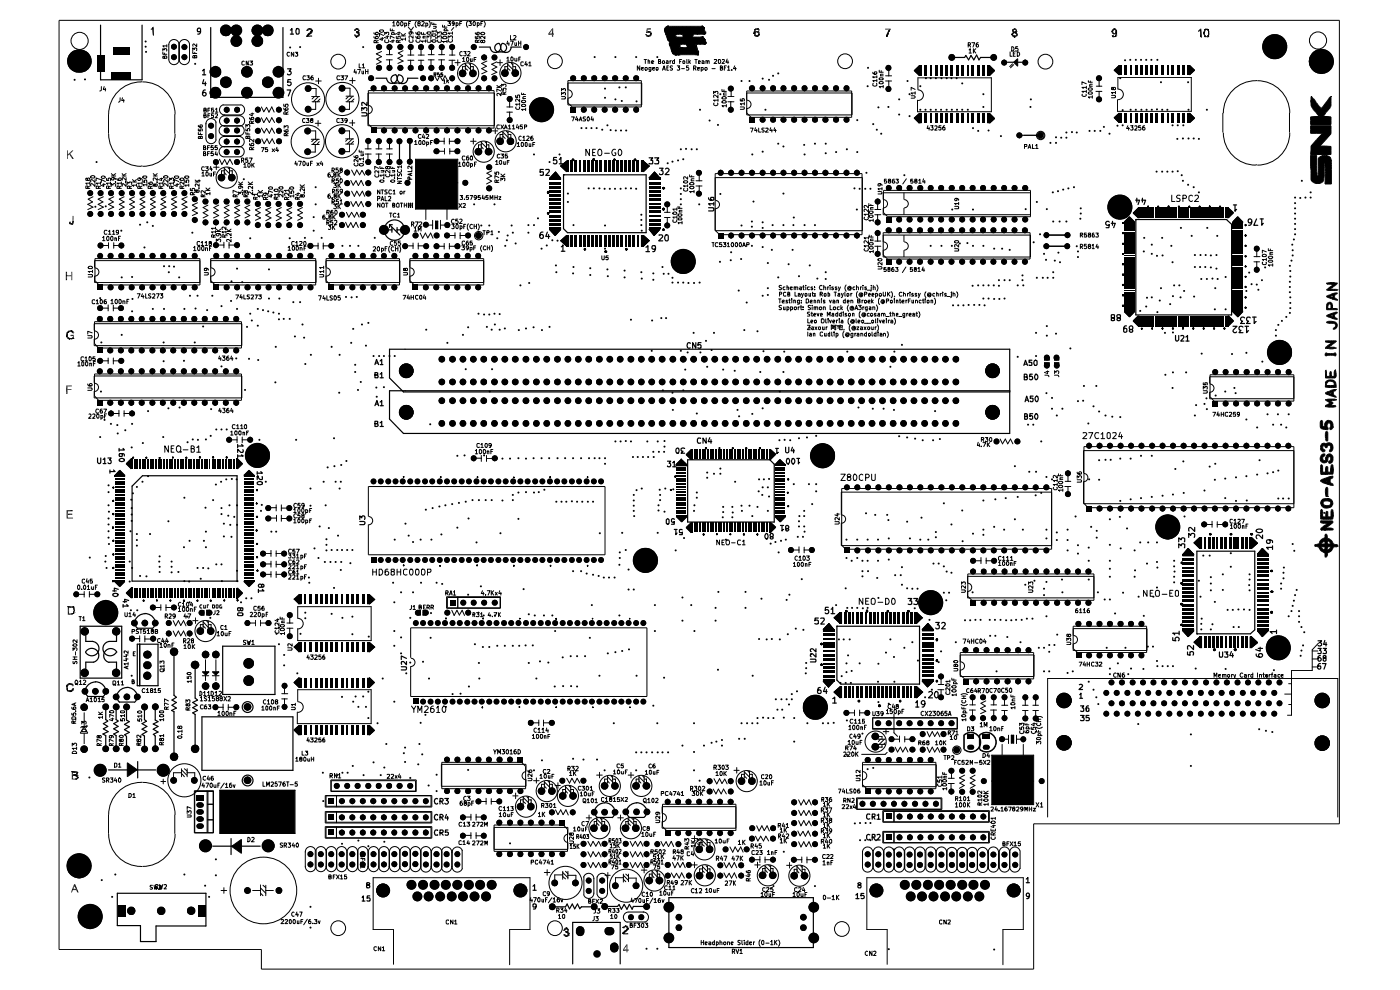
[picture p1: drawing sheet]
<svg xmlns="http://www.w3.org/2000/svg" width="297mm" height="210mm" viewBox="0 0 297 210" stroke-linecap="round" stroke-linejoin="round" font-family="sans-serif">
<g fill="none" stroke="#000" stroke-width=".21">
<path d="M12.5 4.3h271.6v170.4h-64.8v30.9h-163.8v-4.2h-43zM21.5 18.4v.7l-.3 .2M22.1 18.4l-.2 .6h.5M22.3 18.7v.6M29.9 17.4h.3M29.9 17.4a6.9 6.9 0 0 0-6.9 6.9M30.3 17.4a6.9 6.9 0 0 1 6.8 6.9M34.5 11.1v.4h.9M34.5 10.8v-.5l.4 .3v-.3h.4v.5M34.9 12.1l.1-.2 .4 .1v.4h-.9l.1-.5h.3v.5M34.9 11.3v.2M35.4 9.7h-.9l.3 .3"/>
<path d="M35.4 9.5v.5M35.8 12.6a1.1 1.1 0 0 0 .9 1.1 1.1 1.1 0 0 0 1.3-.8M37.9 9.2v3.7M38 9.2a1.1 1.1 0 0 0-1.3-.8 1.1 1.1 0 0 0-.9 1.1v3M38.1 9.2a1.1 1.1 0 0 1 1.2-.8 1.1 1.1 0 0 1 .9 1.1v3.1M38.1 9.2v3.7M40.2 12.6a1.1 1.1 0 0 1-.9 1.1 1.1 1.1 0 0 1-1.2-.8M40.9 10.9v.4h.8M40.9 10.7v-.5l.3 .3v-.3h.2h.3v.5M41.3 11.9l.1-.1 .3 .1v.4h-.8v-.4l.2-.1 .2 .1v.4M41.3 11.1v.2M41.7 9.3v.6l-.6-.6-.2 .2 .1 .3"/>
<path d="M51.8 13h-.2l-.3 .1v.5l.2 .2 .3-.1M52.7 13v.8l-.5-.8v.8M53 13h.6l-.3 .3h.2v.5l-.5-.1M61.4 11.2l-.4-.1a.43 .43 0 0 0-.1 .5 .43 .43 0 0 0 .5 .3M62.3 11.1v.8l-.5-.8v.8M62.7 11.1h.5l-.3 .2 .3 .1v.5h-.5M64.8 16.2l-.4-.1-.1 .3 .1 .5 .4-.1M65.1 16.1h.5l-.2 .3 .2 .1v.3h-.5M65.4 18.8h1.7v1.7M66.4 16.1h-.3l-.1 .7v.1l.5-.1-.1-.4h-.4v.2M67 17.2h1.2M67.6 16.6v1.2"/>
<path d="M72 16.2l-.4-.1-.1 .3 .1 .5 .4-.1M72.3 16.1h.6l-.3 .3h.2v.5l-.5-.1M72.6 18.7h1.6v1.7M73.1 16.1h.6l-.4 .8M74.2 17.1h1.2M74.8 16.5v1.2M75.3 14.7l-.2 .6h.5M75.5 15.1v.6M75.9 14.7h.6l-.4 1M76.2 13.5v.9h.4M76.8 15.1v.5h.3M76.9 13.8l.2-.3v.9"/>
<path d="M76.9 14.4h.5M77.1 15.1v.6M77.6 14.7v1M77.6 15.2h.5M78.1 14.7v1M78.1 19.2h26.7v8h-25.8l-.9-.9zM79.3 7.8l.1 .2 .7 .2 .2-.2-.1-.3h-.4l-.1 .3 .1 .2M79.3 6.9l.1 .3 .7 .2 .2-.2-.1-.3h-.4l-.1 .3 .1 .2M79.8 9.1v-.6h-.4l-.1 .6h1M80.3 8.5l-.5 .3M80.5 6.5l.2-.2 .6 .1a.36 .36 0 0 1-.2 .5 .36 .36 0 0 1-.5-.2zM80.8 8.1h.6"/>
<path d="M80.9 10.9l-1.1 .5 1.1 .6-1 .5 1 .6-1.1 .5M81.1 8v.5l-.6-.2M81.4 7.5l-.9-.4v.6M81.6 7.4v-.5l.4 .2v-.2h.4v.5M81.7 8.5l-.1 .4 .4 .2 .5-.2-.1-.4M81.9 7.7h.6M82 12.7h1.2M82 11.6h1.2M82.2 7.6v.5l-.7-.1M82.6 10.1v1.5M82.6 12.7v1.6M82.8 6.1v.4h.8"/>
<path d="M83.1 8.6h.5M83.1 7.3h.8M83.1 7.3v-.3l.1-.1 .4 .1v.3M83.2 6.2v.3M83.3 4.8l.3-.2v.9M83.3 5.5h.5M83.4 8.5v.5l-.7-.2M83.6 8l-.8-.4v.6M84.1 7.7v.4l.4 .1-.1-.4 .4-.1v.5M84.3 4.6a.48 .48 0 0 1 .4 .4 .48 .48 0 0 1-.4 .5 .69 .69 0 0 1 0-.9zM84.3 6.9h.6M84.5 9v-.4l-.3-.1-.1 .5h.8"/>
<path d="M84.7 6.8v.6l-.7-.3M84.9 8.5l-.4 .3M85.1 7.6h.9M85.1 7.1l.5 .5M85.2 4.6a.48 .48 0 0 1 .3 .4 .48 .48 0 0 1-.3 .5l-.2-.2v-.6zM85.5 10.7l-1 .6 .9 .6-1 .5 1.1 .6-1.1 .5M85.8 5.4h.5l-.1-.5h-.4v.9M86 8.3h-.9l.2 .2M86 8v.5M86 7.1l-.5 .4M86.5 11.7h1.3M86.5 12.8h1.3"/>
<path d="M86.6 5.8l.6 .6 .5-.6M86.7 5h.2M86.9 8.5l-.1 .3 .1 .2h.6l.1-.2-.1-.3M87.1 4.6h-.4v.9M87.1 6.8l.2 .1v.3h-.5l.1-.4h.6l.1 .4M87.1 10.1v1.6M87.1 12.8v1.5M87.6 7.6v.5l-.5-.5-.3 .1 .1 .4M88.2 7.7l.3 .4h.6l.1-.3-.2-.2-.4 .2 .1 .3M88.2 6.9l.3 .4h.6l.1-.4-.2-.1-.4 .1 .1 .4M88.3 4.5a1.02 1.02 0 0 0 0 1.3M88.3 8.5l-.1 .2 .3 .3h.4l.3-.3-.1-.2"/>
<path d="M88.7 11.7h1.3M88.7 12.8h1.2M88.8 5l-.2-.1v-.2l.4-.1 .2 .2-.6 .3v.3l.2 .1 .4-.2-.2-.3M89.3 10.1v1.6M89.3 12.8v1.5M89.4 6.9v.4h.9M89.5 4.7l.3-.1 .2 .2-.6 .7h.6M89.7 8h.6M89.8 6.9v.4M90.3 8.7h-.9l.3 .3M90.3 7.7h-.6l.1 .3M90.3 8.5v.5"/>
<path d="M90.3 5.4l.3 .1 .2-.2-.1-.4h-.4v.9M90.6 8.1v-.5l.3 .3 .1-.3h.4v.5M90.6 6.9h.8a.39 .39 0 0 1-.3 .4 .39 .39 0 0 1-.4-.1zM90.7 8.5l-.1 .3 .2 .2h.5l.1-.2v-.3M90.8 12.7h1.3M90.8 11.6h1.3M91 4.5l.3 .3v.6l-.3 .4M91.4 12.7v1.5M91.5 10.1v1.5M91.6 4.7v.5h.9M91.8 8.5h.6l.1 .1a.48 .48 0 0 1-.4 .4 .48 .48 0 0 1-.5-.4zM91.8 7.2h.6l.1 .2a.48 .48 0 0 1-.4 .3 .48 .48 0 0 1-.5-.3z"/>
<path d="M91.9 5.6h.6M92 4.9v.3M92.1 15.8h.4v-.4h-.4v.8M92.2 16.1l.6 1 .5-1 .6 1 .5-1 .6 1.1M92.2 15.8l.3 .4M92.5 8h.1M92.5 5.6v.2l-.1 .2h-.5M92.5 6.6h-.9l.3 .3M92.5 6.3v.6M92.8 8.1v-.5l.3 .3 .1-.3h.4v.5M92.8 7.3v-.5l.3 .2 .1-.2h.4v.5M92.9 8.5l-.1 .2 .2 .3h.5l.1-.2v-.3"/>
<path d="M93 12.7h1.3M93 11.6h1.3M93.2 15.4h-.4v.4l.3-.1 .2 .3-.2 .2-.3-.1M93.6 12.7v1.5M93.7 10.1v1.5M93.9 5.3v.5h.9M93.9 15.4h-.3l-.1 .4h.4v.3h-.4M94 7.8a.53 .53 0 0 1 .8 .2l-.1 .2h-.6l-.2-.2zM94 6.9a.53 .53 0 0 1 .8 .3l-.1 .2h-.6l-.2-.2zM94.1 17.1l.2-.1v.6M94.1 17.6h.4M94.3 5.4v.4"/>
<path d="M94.7 6.5l.1-.2-.1-.2-.5 .1v.3h.9M94.8 17v.6M94.8 8.8h-.9l.2 .3M94.8 8.5v.6M95 17.2l.2 .4M95 4.6h.6l-.4 .3h.3v.5l-.5-.1M95.1 8.1v-.5l.3 .3 .1-.3h.4v.5M95.2 8.4a.42 .42 0 0 0 .3 .6 .42 .42 0 0 0 .4-.6M95.2 17l-.4 .4M95.2 12.8h1.3M95.3 11.7h1.2M95.9 10.1v1.6"/>
<path d="M95.9 12.8v1.5M96 7h-.9l.2 .3M96 6.8v.5M96.3 5.8l-.5 .6M96.3 4.9v.2h-.3l-.1-.4h.4v.5l-.3 .2M96.5 13.3h1.1M96.8 4.9l.2-.1 .2 .2-.1 .4h-.3M96.8 4.8v1M97.1 12.7v1.2M97.5 5h.4M98 4.6h-.5v.8M98 11l-.2-.1-.3 .3v.4l.3 .3 .2-.1"/>
<path d="M98.1 12.4l.3-.2v.8M98.1 13h.5M98.4 10.9h.5l-.3 .4 .3 .1v.3l-.2 .2-.3-.1M98.7 14.1h-.6v1.5M98.7 13.6l1.1 1.1M98.7 13.5v1.4M98.7 14.5l.5 .4M99.1 12.2a.42 .42 0 0 1 .4 .4 .42 .42 0 0 1-.4 .4zM99.2 4.5l-.2 .3v.6l.2 .4M99.2 11l.4-.1 .1 .3-.6 .7h.6M99.5 4.6h.5l-.3 .3 .3 .1v.3h-.5M99.5 13.5l.3 .3"/>
<path d="M99.8 12.4v.6h.4M99.8 14.1h.6v1.6M99.8 13.5v1.5M100.2 12.4v.6M100.4 4.7l.3-.1 .1 .1v.6a.39 .39 0 0 1-.5-.2 .39 .39 0 0 1 .1-.4zM100.6 12.6h.3M100.8 7.7v.4h.5l-.1-.4 .1-.1 .4 .1-.1 .4M100.8 6.9l.2 .4h.6v-.4h-.4v.3l.1 .1M101 12.2h-.4v.8M101.3 9v-.5h-.5v.5h.9M101.3 4.9l.2-.1 .2 .2-.1 .4h-.3M101.3 4.8v1"/>
<path d="M101.7 8.5l-.4 .3M102 6.9h.5l.4 .2a.54 .54 0 0 1-1 0zM102 5h.3M102.4 8.7v-.2h.4l.1 .2v.2l-.4 .2-.1-.1-.1-.5h-.3l-.1 .4 .2 .2 .3-.2M102.4 4.6h-.4v.8M102.7 4.5a.9 .9 0 0 1 0 1.3M102.9 7.7v.5l-.5-.5h-.4v.5M103.3 13l-1.1 .5 1 .6-1 .5 1.1 .6-1.1 .5M105.4 13.1l-1.1 .5 1.1 .6-1 .5 1 .6-1.1 .5M105.4 18.5h.9M105.4 18.1l.5 .4M105.5 13.3h1.1"/>
<path d="M106.1 12.7v1.2M106.3 19.8v.5l-.5-.5h-.3v.5M106.3 19.3l-.9-.4v.6M106.3 18.1l-.5 .4M106.4 18.7v.4h.4v-.4h.5v.4M106.4 18.4v-.5l.4 .2v-.2h.5v.5M106.9 20v-.4l-.1-.1-.4 .1v.4h1M107.4 19.5l-.5 .3M107.5 12.4l.3-.3v.9M107.5 13h.5M107.7 8.7l-.2 .6h.5M107.7 14.1h-.6v1.4"/>
<path d="M107.7 13.5v1.4M107.7 14.5l.5 .4M107.7 13.6l1.1 1.1M107.9 9.1v.5M108.3 7.5v1h.4M108.3 8.7h.6l-.4 .9M108.5 12.1a.42 .42 0 0 1 .4 .4 .42 .42 0 0 1-.4 .5zM108.5 13.4l.3 .4M108.8 13.4v1.6M108.9 14.1h.5v1.6M109 7.6l.3-.1 .2 .3-.6 .7h.6M109.2 9.1v.5h.4"/>
<path d="M109.2 12.4v.5h.4M109.6 9.1v.5M109.6 12.4v.6M110 8.7v.9M110 9.1h.5M110.1 12.5h.2M110.4 12.1h-.3v.9M110.5 8.7v.9M110.7 19.7v.4h.8M111 13.2l-.3-.1-.2 .2v.5l.2 .2 .3-.1M111.1 19.8v.3M111.6 13l-.3 .7h.6"/>
<path d="M111.8 13.4v.6M112.2 13.4l.2-.3v.9M112.2 14h.5M119.1 19.3v-.5l.4 .2v-.2h.4v.5M120.5 17.6h15.6v4.7h-15.6v-5.2h15.6v5.6h-14.7l-.9-.9M120.5 19.1a.88 .88 0 0 1 .9 .8 .88 .88 0 0 1-.9 .9M135.7 14v.9l-.5-.9v.9M136.1 14.6l.4-.1v-.2l-.4 .1v.3l.1 .2 .3-.1M136.6 12.6h.6M136.9 14.3h.3l.1 .2-.1 .4-.4-.2zM136.9 12.6v.9M137.5 13h.3v.5"/>
<path d="M137.5 12.6v.9M138.1 14.8h-.4v-.5h.4v.7l-.1 .2h-.3M138.3 13.2l.4-.1-.2-.2-.2 .1v.5h.3M138.4 14.6l.5-.1v-.2l-.5 .1v.3l.2 .2 .3-.1M139.3 14.3l.3 .1v.4l-.2 .1-.2-.1zM139.7 13h.4l-.1-.4h-.3v.9h.4l.1-.3-.2-.2M140.5 13h.5l-.1 .5-.4-.1zM140.5 14.9l.4-.9 .2 .9M140.6 14.6h.5M141 6.5h.1M141 6.4h.1M141 6.3h.1"/>
<path d="M141 6.2h.1M141 6.2l.1 .4M141.1 6.8h.1M141.1 6.7h.1M141.1 6.6h.1M141.1 6.6v.3M141.1 7h.1M141.1 6.9h.1M141.1 7l.1 .3M141.1 6.9v.1M141.2 7.3h.1M141.2 7.2h.1"/>
<path d="M141.2 7.3h3.6l.1 .2M141.2 7.3l.4 1M141.4 13h.3v.5h-.3l-.1-.2 .4-.2M141.4 7.7h.1M141.4 5.7h.1M141.4 5.7h7.7M141.4 5.7l-.4 .5M141.5 8h.1M141.5 14.4h.2M141.6 8.3h.1M141.6 8.2h.1M141.6 8.1h.1"/>
<path d="M141.6 5.6h.1M141.6 8.3v.2M141.6 8.5h.1M141.6 8.4h.1M141.6 8.5l.2 .1M141.7 8.5h.1M141.7 5.6h.1M141.8 14h-.3v.9h.3M141.8 8.6h.1M141.8 5.6h.1M141.8 8.6l.2 .1M141.9 8.7h.1"/>
<path d="M142 9.5h.1M142 9.4h.1M142 9.3h.1M142 9.2h.1M142 9.1h.1M142 8.8h.1M142 8.7h.1M142 9.4h3.6M142 8.7v.1M142 8.8h.2M142.1 9.6h.1M142.1 9.5h.1"/>
<path d="M142.1 8.8h.1M142.1 9.5l.3 1M142.2 8.9h.1M142.2 8.8h.1M142.2 12.9v.6M142.2 8.8l-.2 .3v.4M142.3 10.3h.1M142.4 12.9l-.2 .1M142.4 10.7h.1M142.4 10.6h.1M142.4 10.5h.1M142.4 10.5v.2"/>
<path d="M142.5 10.8h.1M142.5 10.7h.1M142.5 10.7l.1 .3M142.6 11.1h.1M142.6 11h.1M142.6 11l.1 .2M142.7 14.1l-.4-.1-.1 .1v.3l.5 .2v.2h-.5M142.7 11.3h.1M142.7 11.2h.1M142.7 11.2l.1 .3 .4 .1M143.1 12.6v.9h-.4v-.5h.4M143.2 11.6h.1"/>
<path d="M143.2 7.3h.1M143.2 7.3l.1 .4M143.3 11.7h.1M143.3 7.4h.1M143.3 7.3h.1M143.3 7.7h.1M143.3 7.7l.1 .2h1.6M143.4 11.7h.1M143.4 7.3h.1M143.7 14h.5l-.3 .3 .3 .1v.4h-.5M143.8 7.3h.1M143.8 11.7h.1"/>
<path d="M144 9.4h.1M144 9.5h.1M144 9.4l.1 .4M144.1 9.6h.1M144.1 9.7h.1M144.1 9.8h.1M144.1 9.4h.1M144.1 9.8l.1 .3h1.7M144.2 9.9h.1M144.2 9.4h.1M144.2 13h.2M144.4 9.4h.1"/>
<path d="M144.4 7.3h.1M144.5 7.3h.1M144.6 12.6h-.4v.9M144.6 14.6h.6M144.8 7.9h.1M144.9 13h.4l-.1 .5-.3-.1zM144.9 7.9h.1M144.9 7.5h.1M144.9 7.5v.1M144.9 7.8h.1M144.9 7.7h.1M144.9 7.6h.1"/>
<path d="M144.9 7.6v.3M145 7.9h.1M145.2 9.4h.1M145.5 9.4h.1M145.6 10.1h.1M145.6 9.5h.1M145.6 9.4h.1M145.6 9.5l.2 .5M145.6 9.4v.1M145.7 12.6l.1 .9M145.7 10.1h.1M145.7 9.6h.1"/>
<path d="M145.8 10.1h.1M145.8 10h.1M145.8 9.9h.1M145.8 10l.1 .1M145.9 10.1h.1M146 14h-.4v.4l.4-.1 .1 .4-.1 .2-.4-.1M146.1 12.6v.9M146.2 13.1l.3 .4M146.5 12.9l-.4 .3M146.8 7.3h.1M146.8 7.4h.1M146.8 7.3h2.3"/>
<path d="M146.8 7.3l.1 .2M146.9 7.3h.1M146.9 7.5h.1M146.9 7.5l.1 .4h2.1l.1 .1M147 7.3h.1M147.1 14.5h.4l.2-.2-.2-.3h-.4v.9M147.4 12.6h.5M147.4 14.5l.3 .4M147.5 11.6h.1M147.6 9.6h.1M147.7 9.6h.1M147.7 9.7h.1"/>
<path d="M147.7 9.8h.1M147.7 9.6v.2M147.7 12.6v.9M147.7 9.8l.1 .4M147.7 9.4h.1M147.7 9.9h.1M147.7 10h.1M147.7 11.6h.1M147.8 10.2h.1M147.8 11.6h.1M147.8 10.2l.1 .3M147.9 7.3h.1"/>
<path d="M147.9 9.4h.1M147.9 10.5h.1M147.9 11.6h.1M147.9 10.5l.3 .6M148 14.6l.4-.1-.1-.2h-.3v.5h.3M148 10.7h.1M148 11.6h.1M148.1 10.9h.1M148.1 11h.1M148.1 11.6h.1M148.2 13.2l.4-.1-.2-.2-.2 .1v.5h.3M148.2 11.1h.1"/>
<path d="M148.2 11.2h.1M148.2 11.3h.1M148.2 11.4h.1M148.2 11.5h.1M148.2 11.1v.5h-5M148.4 9.4h.1M148.6 7.9h.1M148.8 14.8h.4l-.1-.5h-.3v.9M148.8 7.9h.1M148.8 5.6h.1M148.9 13l.3-.1 .1 .1v.5h-.4l.1-.4h.3M148.9 5.6h.1"/>
<path d="M148.9 7.9h.1M149 5.6h.1M149 7.9h.1M149.1 5.7h.1M149.1 7.3h.1M149.1 5.7l.1 .1M149.2 5.8h.1M149.2 7.2h.1M149.2 8h.1M149.2 8l.1 .2M149.2 5.8l.1 .1M149.2 7.2h.3"/>
<path d="M149.2 7.2l-.1 .1M149.3 5.8h.1M149.3 5.9h.1M149.3 7.2h.1M149.3 8.1h.1M149.3 8.2h.1M149.3 9.4h.1M149.3 5.9v.1M149.3 8.2l.1 .3M149.3 6h.1M149.3 6.1h.1M149.3 8.3h.1"/>
<path d="M149.3 8.4h.1M149.3 6v.1M149.3 6.1l.3 .7M149.4 7.2h.1M149.4 8.5h.1M149.4 9.4h.1M149.4 8.5l.1 .3M149.5 7.2h.1M149.5 8.7h.1M149.5 8.8h.1M149.5 9.4h.1M149.5 8.8l.1 .1"/>
<path d="M149.5 9.4h-1.9v.2M149.6 14.3h.3l.1 .2-.1 .4-.4-.2zM149.6 6.8h.1M149.6 6.9h.1M149.6 7h.1M149.6 7.1h.1M149.6 8.9h.1M149.6 9h.1M149.6 9.3h.1M149.6 6.9v.1M149.6 9.3l-.1 .1M149.6 6.8v.1"/>
<path d="M149.6 7v.1M149.6 8.9l.1 .2M149.6 7.1l-.1 .1M149.7 9.1h.1M149.7 9.2h.1M149.7 9.2l-.1 .1M149.7 9.1v.1M149.8 13h.3v.5M149.8 12.9v.6M150.1 13l.2-.1 .1 .1v.5M151 14.6h.7M151.4 19.9v-.5l.3 .2 .1-.2h.4v.5"/>
<path d="M151.6 12.7l.4-.1 .1 .3-.6 .6h.6M152.5 12.6a.42 .42 0 0 1 .4 .4 .42 .42 0 0 1-.4 .5zM152.8 14.4h.4v-.3l-.4-.1v.9h.4l.1-.3-.2-.2M153.2 19v.4h.9M153.2 12.7l.4-.1 .1 .4-.5 .5h.5M153.6 19v.4M153.7 14.4h.2M154.1 14h-.4v.9M154.1 19.7h-.5v.4M154.3 12.5l-.3 .7h.6M154.3 14.2l.3-.2v.9M154.3 14.9h.6"/>
<path d="M154.4 12.9v.6M155.1 19v1.5M155.3 14.8v.1M155.9 14l-.3 .6h.6M156 14.3v.6M158.4 19.7h22.4v4.7h-22.4v-5.1h22.3v5.6h-21.4l-.9-.9M185.2 15.3v.3l.6 .1h.2l-.1-.5-.4 .1v.4h.2M185.2 17.7v.4l.3 .2 .5-.2-.1-.4M186 17.1h-.8l.2 .3M186 16.3h-.8l.2 .2M186 16.1v.4M186 16.8v.6"/>
<path d="M186.5 17.4a.47 .47 0 0 1 .5-.1 .47 .47 0 0 1 .4 .4l-.7 .1-.2-.1zM186.5 16.6l.7-.1 .2 .1v.2l-.7 .1-.2-.1zM186.5 14.9v.4h.9M186.8 16.1h.6M186.9 15v.3M187.4 18.4h-.9l.3 .2M187.4 15.7h-.5v.4M187.4 18.1v.5M187.9 17.2h1.2M187.9 16.1h1.2M188.5 14.6v1.5M188.5 17.2v1.6"/>
<path d="M194.1 19.7h-.8l.2 .3M194.1 19l-.8-.5v.6M194.1 19.5v.5M194.7 19v-2.5h15.6v7.2h-15.7v-2.5M194.8 19.1a1.12 1.12 0 0 1 1.1 1.1 1.12 1.12 0 0 1-1.1 1.1M195 14v2l-1-1zM205.4 9.6h.3l.2-.2-.2-.3h-.3v.9M205.6 10.6l.2-.3v1M205.6 11.3h.5M205.7 9.6l.2 .4M206.2 9.1h.6l-.4 .9M206.5 10.3v1"/>
<path d="M206.6 10.7l.4 .6M207 10.3l-.5 .5M207.5 9.1h-.3l-.1 .8 .3 .1 .2-.2-.2-.4-.3 .2M210 14l1 1-1 1zM214.3 11v.9h.4M214.6 9.9a.47 .47 0 0 1 .5 .5 .47 .47 0 0 1-.5 .4zM214.8 13.5l-.6 .6M215 11.4h.3M215.1 13.7l-.7 .7M215.1 13.2l.8-.8v1.7zM215.4 11h-.4v.9h.4M215.8 11a.47 .47 0 0 1 .5 .5 .47 .47 0 0 1-.5 .4z"/>
<path d="M215.9 9.9h-.4v.4l.3-.1 .2 .5-.2 .1-.3-.1M229.6 20l-.1 .1a.43 .43 0 0 0 .5 .4 .43 .43 0 0 0 .4-.5M230.5 19.4h-1l.3 .2M230.5 18.5h-1l.3 .3M230.5 17.8l-1-.4v.5M230.5 18.3v.5M230.5 19.1v.5M230.9 19.6a.47 .47 0 0 1 .5-.1 .47 .47 0 0 1 .3 .4l-.6 .1-.2-.1zM230.9 18.8a.47 .47 0 0 1 .5-.2 .47 .47 0 0 1 .3 .4l-.6 .1-.2-.1zM230.9 17.1v.3h.8M231.1 18.3h.6M231.3 17.2v.2"/>
<path d="M231.7 17.9h-.4l-.2 .1 .1 .3M232.5 19.4h1.3M232.6 18.3h1.2M233.2 16.8v1.5M233.2 19.4v1.6M236.1 18.7l.1-.2 .4 .1v.4h-.1l-.4-.1-.1-.4-.2 .1v.4h.2l.1-.1M236.4 14.9l1-1v1.9zM236.6 19.6h-.8l.2 .3M236.6 19.4v.5M237.1 18.9v-2.5h15.6v7.2h-15.6v-2.4M237.2 18.9a1.12 1.12 0 0 1 1.1 1.1 1.12 1.12 0 0 1-1.1 1.1M252.4 13.9l1 1-1 .9z"/>
<path d="M266.4 17.1h.3M266.4 17.1a6.9 6.9 0 0 0-6.9 6.9M266.7 17.1a6.9 6.9 0 0 1 6.9 6.9M18.5 37.9l.2-.1h.3v.5h-.4l-.1-.5h-.3l.1 .5 .2-.2M18.6 40v-.5h-.3l-.1 .5h.8M19 38.9h-.8l.3 .2M19 38.6v.5M19 39.5l-.4 .2M19.3 37.3a.53 .53 0 0 1 .8 .3l-.1 .2h-.6l-.2-.2zM20.1 38.9v.6l-.6-.6-.3 .2 .1 .4M20.1 38.1v.6l-.6-.6-.3 .2 .1 .3M20.9 40l-.1-.5h-.3l-.1 .5h.9"/>
<path d="M21.3 38.9h-.9l.3 .2M21.3 38.1l-.9-.3v.6M21.3 39.5l-.4 .2M21.3 38.6v.5M21.5 37.5a.48 .48 0 0 1 .5-.2 .48 .48 0 0 1 .3 .4 .46 .46 0 0 1-.4 .2 .46 .46 0 0 1-.4-.4zM21.8 39.1h.5M22 38.9v.6l-.6-.2M22.3 38.5l-.8-.4v.6M22.6 37.8v.5h.4l-.1-.5h.2h.3v.5M23 40v-.5h-.3l-.1 .5h.8M23 24.2v4.2M23 28.4a6.9 6.9 0 0 0 6.9 6.9"/>
<path d="M23.4 38.9h-.8l.3 .2M23.4 39.5l-.4 .2M23.4 38.6v.5M23.6 39.5v-.6l.4 .4 .1-.4h.3l.2 .2-.1 .4M23.6 37.3h1M23.6 36.8l.5 .5M24 37.7l.2 .1-.1 .4h-.4l-.1-.4 .2-.1 .7 .1 .1 .3M24.5 38.6h.1M24.6 36.8l-.6 .4M24.8 37.8l.3 .5h.6v-.4l-.1-.1-.5 .1 .2 .4M25.3 40l-.1-.5h-.3l-.1 .5h.9M25.5 20.7v.7l-.4 .3"/>
<path d="M25.7 38.9h-.9l.3 .2M25.7 39.5l-.4 .2M25.7 38.6v.5M25.9 37.3h.9M25.9 36.8l.4 .5M26 20.7l-.2 .6h.5M26.2 21.1v.6M26.7 38.6h.1M26.8 38.9v.6l-.6-.6-.3 .1 .1 .5M26.8 37.7v.6l-.6-.6-.3 .1 .1 .4M26.8 36.8l-.6 .4M27 39.1v-.5l.3 .3 .1-.3h.5v.5"/>
<path d="M27.5 40l-.1-.5h-.3l-.1 .5h.9M27.9 39.5l-.4 .2M28.1 38.6h.9M28.1 38.1l.5 .5M29 39.3h-.9l.3 .2M29 39v.5M29 38.1l-.6 .4M29.6 37.8l.2 .1-.1 .4h-.4l-.1-.4 .2-.1 .7 .1v.3M29.7 40l-.1-.5h-.3l-.1 .5h.9M29.9 35.2h.3M30.1 38.9h-.9l.3 .2M30.1 39.5l-.4 .2"/>
<path d="M30.1 38.6v.5M30.3 38.2v.4l.4 .1-.1-.4 .5-.1v.5M30.3 37.4l.7-.1 .2 .2a.43 .43 0 0 1-.5 .3 .43 .43 0 0 1-.4-.4zM31.2 39.2h-.9l.3 .3M31.2 38.9v.6M31.4 38.7l.1 .2 .7 .2 .1-.2v-.3h-.5l-.1 .3 .2 .2M31.9 40l-.1-.5h-.3l-.1 .5h.9M32.3 39.5l-.4 .2M32.5 37.3h.9M32.5 36.8l.5 .5M32.8 39.2l.1-.2 .5 .1v.4h-.4l-.2-.4-.2-.1-.1 .5h.2l.1-.1M33.3 38.6h.1"/>
<path d="M33.4 37.8v.5l-.6-.5h-.2v.5M33.4 36.8l-.6 .5M33.9 37.8h.6M34.1 40v-.5h-.3l-.1 .5h.8M34.3 37.8v.5l-.7-.2M34.5 38.9h-.8l.2 .2M34.5 39.5l-.4 .2M34.5 38.6v.5M34.8 37.3a.53 .53 0 0 1 .8 .3l-.1 .2h-.6l-.2-.2zM35.6 38.9v.6l-.6-.6-.3 .2 .1 .4M35.6 38.1v.6l-.6-.6-.3 .2 .1 .3M36 38.4v-.6l.3 .3v-.3h.5l-.1 .6"/>
<path d="M36.4 40v-.5h-.3l-.1 .5h.8M36.8 38.9h-.8l.2 .2M36.8 38.6v.5M36.8 39.5l-.4 .2M37 37.5l.2-.2h.6l.1 .2a.48 .48 0 0 1-.4 .4 .48 .48 0 0 1-.5-.4zM37.1 24.2v4.2M37.1 28.4a6.9 6.9 0 0 1-6.8 6.9M37.3 39.1h.6M37.6 38.9v.6l-.6-.2M37.9 38.5l-.9-.4v.6M38.2 37.9a.47 .47 0 0 1 .5-.1 .47 .47 0 0 1 .3 .4l-.6 .1-.2-.1zM38.6 40v-.5h-.3l-.1 .5h.8"/>
<path d="M39 38.6v.5l-.6-.5-.2 .1 .1 .4M39 39.5l-.4 .2M39.2 38.2v.4l.4 .1-.1-.4 .5-.1v.5M39.2 37.5l.2-.2 .6 .1a.36 .36 0 0 1-.3 .5 .36 .36 0 0 1-.4-.2zM40 39.3h-.8l.3 .2M40 39v.5M40.4 40v.4l.4 .1v-.5h.4v.5M41.4 38.6h.8M41.4 38.2l.5 .4M42.1 28.1v.4h.8M42.1 27.3v.5h.4v-.5l.4 .1-.1 .4M42.1 26.6v.2l.7 .2 .1-.1-.1-.4-.4 .1v.3l.2 .1"/>
<path d="M42.2 39.9h.1M42.2 39v.5l-.5-.5h-.2v.5M42.2 38.2l-.5 .3M42.5 29.1l.2-.2 .2 .1v.4h-.8v-.4h.3l.1 .4M42.5 28.2v.3M42.8 36.7l.3-.2v.8M42.8 37.3h.5M43.2 32.6l.4-.1-.1-.3h-.3v.8h.4l.1-.2-.3-.2M43.2 31.3l.4-.1v-.2l-.4-.1v.8h.4l.1-.2-.3-.2M43.3 23.4h.3l.2-.2-.1-.3h-.4v.9l.5-.1v-.3h-.2M43.3 24.6l.4-.1-.1-.4h-.3v.9h.3l.2-.2v-.2h-.3M43.3 35.5l-.4-.1a.44 .44 0 0 0-.1 .5 .44 .44 0 0 0 .5 .2"/>
<path d="M43.6 35.4h.6l-.3 .3h.2l.1 .4-.2 .1-.4-.1M43.7 26.2v3.1M43.7 39.9l.5 .5M43.7 29.3a1.1 1.1 0 0 0 .9 1.2 1.1 1.1 0 0 0 1.2-.8M43.8 36.5a.42 .42 0 0 1 .4 .4 .42 .42 0 0 1-.4 .4zM44 32.6h.4M44 31.3h.4M44.1 23.4h.3M44.1 24.6h.3M44.4 32.2h-.4v.8M44.4 30.9h-.4v.8M44.5 22.9h-.4v.9"/>
<path d="M44.5 36.7v.6h.4M44.5 24.1h-.4v.9M44.5 39.9l-.5 .4M44.7 35.3l-.2 .6h.5M44.9 35.6v.6M44.9 36.7v.6M45.2 32.2h-.4v.4l.4-.1 .1 .2-.1 .3-.4-.1M45.2 30.9h-.4v.4l.4-.1 .1 .2-.1 .3h-.4M45.3 22.9h-.4v.5l.4-.1 .1 .1-.1 .4-.4-.1M45.3 24.1h-.4v.5h.4v.3h-.4M45.3 35.5h1.2M45.3 36.9h.3"/>
<path d="M45.6 24.2h.5v.3l-.5 .5h.5M45.7 23.2l.3-.3v.9M45.7 36.5h-.4v.8M45.7 23.8h.5M45.8 32.2l-.2 .6h.5M45.8 25.9v3.7M45.8 25.9a1.1 1.1 0 0 0-1.2-.7 1.1 1.1 0 0 0-.9 1.1M45.9 34.9v1.1M46.1 30.9h-.5v.4l.5-.1v.5h-.5M46.1 32.4v.6M46.6 33.8l.5 1.1 .6-1 .5 1 .6-1.1 .6 1.1M47.3 29a1.1 1.1 0 0 0-.8 1.2 1.1 1.1 0 0 0 1.1 .9"/>
<path d="M47.3 26.6a1.1 1.1 0 0 0-.8 1.3 1.1 1.1 0 0 0 1.1 .9M47.3 22.3h3.8M47.3 33.3h3.8M47.3 29h3.8M47.3 24.6h3.8M47.3 26.7h3.8M47.4 22.2a1.1 1.1 0 0 0-.8 1.3 1.1 1.1 0 0 0 1.1 .9M47.4 24.6a1.1 1.1 0 0 0-.8 1.2 1.1 1.1 0 0 0 1.1 .9M47.6 24.4h3.1M47.6 31.2h3.1M47.6 36.2h-.6v1.5M47.6 35.6v1.5"/>
<path d="M47.6 36.6l.4 .5M47.6 35.7l1.1 1.1M47.6 28.8h3.1M47.6 26.8h3.1M47.6 31.1a1.1 1.1 0 0 0-1.1 .9 1.1 1.1 0 0 0 .8 1.2M47.7 31.1h3.1M48.3 35.6l.4 .3M48.7 36.2h.6v1.6M48.7 35.6v1.5M50.6 39.1h.9M50.6 38.6l.5 .5M50.7 31.1a1.1 1.1 0 0 1 1.1 .9 1.1 1.1 0 0 1-.8 1.2"/>
<path d="M51 39.5h.1v.4l-.4 .1-.1-.5h.2l.7 .1v.3M51 29a1.1 1.1 0 0 1 .8 1.2 1.1 1.1 0 0 1-1.1 1M51 26.6a1.1 1.1 0 0 1 .8 1.3 1.1 1.1 0 0 1-1.1 .9M51.1 24.6a1.1 1.1 0 0 1 .8 1.2 1.1 1.1 0 0 1-1.1 1M51.1 22.2a1.1 1.1 0 0 1 .8 1.3 1.1 1.1 0 0 1-1.1 .9M51.2 34l.5-.1v-.3l-.5-.1v1M51.5 34l.2 .5M51.5 38.6l-.5 .4M51.7 34.9l.3-.3v.9M51.7 35.5h.5M52.2 28v.4h.8M52.2 27.3v.4l.4 .1-.1-.5h.5l-.1 .5"/>
<path d="M52.2 27v-.6l.3 .4v-.3h.5l-.1 .5M52.6 33.5h-.4l-.1 .4h.5v.5h-.5M52.6 29l.1-.1h.2l.1 .5h-.8v-.4l.2-.1 .2 .1v.4M52.6 28.2v.2M52.7 34.6a.42 .42 0 0 1 .4 .4 .42 .42 0 0 1-.4 .5zM52.7 39.1h.9M52.7 38.6l.5 .5M52.9 30.5l.1 .3 .8 .1v-.3l-.1-.2-.4 .2 .1 .3M52.9 33.5h.6l-.4 1M52.9 25l.3 .3h.6v-.4h-.5v.3l.1 .1M53.3 24.1h.5M53.4 31.7v-.3l-.1-.2-.4 .2v.3h.9"/>
<path d="M53.4 26.2v-.4l-.1-.1-.4 .1v.4h.9M53.4 34.6v.9M53.5 24v.6l-.6-.3M53.6 39.5v.5l-.5-.5h-.4v.5M53.6 35l.3 .5M53.6 38.6l-.5 .4M53.8 29.5v.6l-.6-.6-.3 .2 .1 .4M53.8 31.2l-.4 .4M53.8 25.7l-.4 .3M53.9 34.6l-.5 .5M55.5 31.3h.5l-.4 .9M55.5 27.2l.5 1 .6-.9 .5 1 .6-1.1 .5 1.1"/>
<path d="M55.5 22.7l.5 1 .6-.9 .5 1 .6-1.1 .5 1.1M55.5 25l.5 1 .6-1 .5 1 .6-1 .5 1M55.5 29.5l.5 1 .6-1 .5 1 .6-1 .5 1M56.7 31.3h-.4v.4h.4v.5l-.4-.1M57 39.8a.47 .47 0 0 1 .5-.2 .47 .47 0 0 1 .3 .4l-.7 .1-.1-.1zM57.7 31.6l.5 .6M58.2 31.6l-.5 .6M58.8 31.2l-.3 .7h.6M58.9 31.6v.6M59.2 39.8l.1-.2 .7 .1a.43 .43 0 0 1-.4 .4 .43 .43 0 0 1-.4-.3zM60.2 22.9l.1 .4 .7 .1 .1-.4-.1-.1-.5 .1 .2 .4M60.2 22.1v.4l.4 .1v-.5h.4v.5"/>
<path d="M60.3 27.6v.3l.7 .1 .1-.1-.1-.4-.4 .1v.3l.2 .1M60.3 27.2v-.5l.3 .2 .1-.2h.3v.5M60.7 24.2v-.3l-.3-.2-.2 .2v.3h.9M60.7 28.8v-.4h-.4v.4h.8M61.1 23.7l-.4 .3M61.1 28.3l-.4 .3M61.5 39.8a.48 .48 0 0 1 .4-.2 .48 .48 0 0 1 .4 .4l-.2 .1h-.5l-.1-.1zM62.7 34.2l-.1 .6h.5M63 34.5v.6M63.3 34.2h.6l-.3 .9M63.7 39.7h.9M63.7 39.2l.5 .5"/>
<path d="M64.4 34.2a.48 .48 0 0 1 .4 .5 .48 .48 0 0 1-.4 .4l-.1-.1v-.6zM64.6 39.2l-.5 .3M64.7 25.2l-.4-.1-.1 .4 .1 .5 .4-.1M65 25.1h.5l-.2 .4 .2 .1v.3h-.5M65.1 34.5l.1 .6 .2-.1M65.4 27.8h1.6v1.7M65.4 34.5v.6M65.9 34.6h.3M66 25.5l-.1-.2 .1-.2h.3l.1 .3-.5 .3 .1 .3 .4-.1v-.3l-.2-.1M66 29.5h1.7M66.1 20.5h1.7M66.1 30.6h1.6"/>
<path d="M66.2 21.6h1.6M66.3 34.2h-.4v.9M66.6 29.5l-.5 .6M66.7 20.5l-.5 .5M66.9 30.6v1.7h-1.6M66.9 26.2h1.2M67 21.6v1.6h-1.6M67.2 34.5l.5 .6M67.5 25.6v1.2M67.5 29.5l-1.1 1.1M67.6 20.5l-1.1 1.1M67.7 34.5l-.5 .6"/>
<path d="M67.7 30.1l-.5 .5M67.9 21l-.6 .6M68.2 34.2l-.2 .6h.5M68.4 34.5v.6M70 36.7h-.3l-.1 .8 .3 .1 .2-.2-.2-.4-.3 .2M70.4 36.1h.4l.1-.3-.1-.2h-.4v1M70.4 37.5v.1M70.4 38.4l.5-.1v-.3l-.5-.1v.9M70.6 36.1l.3 .5M70.7 38.4l.2 .4M70.8 38.9h.6l-.4 .4h.3v.5l-.5-.1M70.9 37.1l-.1-.2 .1-.2h.4v.3l-.4 .1-.1 .2 .1 .3 .4-.1v-.3l-.2-.1"/>
<path d="M71.7 35.6h-.4v.5l.3-.1 .2 .4-.2 .2-.3-.1M71.7 36.7v.9M71.7 38.9v.9M71.8 37.9h-.4l-.1 .4h.5v.4h-.5M71.8 37.1l.4 .5M71.9 39.3l.3 .5M72 25.2l-.4-.1-.1 .2v.5l.1 .2 .4-.1M72.2 37.9a.42 .42 0 0 1 .4 .3 .42 .42 0 0 1-.1 .5l-.2 .1-.2-.2zM72.2 36.7l-.5 .5M72.2 38.9l-.5 .6M72.3 36.1l-.2-.1v-.3l.4-.1 .1 .3-.5 .2v.4l.2 .1 .3-.2-.1-.3M72.3 25.1h.5l-.2 .4 .2 .2-.1 .3-.4-.1"/>
<path d="M72.6 27.8h1.6v1.7M73.3 29.5h1.7M73.3 30.6h1.7M73.4 20.4h1.6M73.4 21.6h1.6M73.7 25.5l-.1 .2h-.4l-.1-.5 .5-.1 .1 .2-.2 .7h-.3M73.8 29.5l-.5 .5M73.9 20.5l-.5 .5M74.2 30.6v1.6h-1.6M74.2 21.6v1.6h-1.6M74.2 26.1h1.1M74.4 38.3l.5 1 .6-.9 .5 1 .6-1.1 .5 1.1"/>
<path d="M74.6 36.1l.6 1.1 .5-1.1 .6 1 .5-1 .6 1.1M74.8 29.5l-1.1 1.1M74.8 20.5l-1.1 1M74.8 25.5v1.2M75 30l-.6 .6M75.1 33.1l.3 .4h.4l.1-.1v-.4l-.5 .1v.3l.2 .1M75.1 21l-.6 .6M75.2 34.6a.44 .44 0 0 0 .2 .6 .44 .44 0 0 0 .5-.2v-.4M75.9 33.9v.5l-.5-.5h-.3l.1 .4M76.2 34.9l.2-.2h.6l.1 .2a.48 .48 0 0 1-.4 .3 .48 .48 0 0 1-.5-.3zM76.2 31.8v.5h.9M76.5 32.7h.6"/>
<path d="M76.6 32v.3M77 34.3h.1M77 32.7v.3h-.5M77.1 33.7h-.9l.3 .2M77.1 33.4v.5M77.5 32.7h1.2M77.5 31.6h1.2M78.1 22.3v-2.6h26.8v7h-26.8v-2.7M78.1 30.1v1.5M78.1 32.7v1.5M78.1 22.4a.88 .88 0 0 1 .9 .8 .88 .88 0 0 1-.9 .9M79.6 37.1a.43 .43 0 0 0 .2 .4 .43 .43 0 0 0 .5-.1v-.3"/>
<path d="M79.8 32.7h1.1M79.8 31.6h1.2M80.3 36.2v.5l-.4-.5h-.3v.5M80.3 35.7l-.8-.4v.6M80.3 30.1v1.5M80.3 32.7v1.5M80.6 38.3h.8a.39 .39 0 0 1-.2 .4 .39 .39 0 0 1-.5-.1zM80.6 35.3v.4h.8M80.9 36.1h.5M81 35.5v.2M81.4 37.8h.1M81.4 36.1v.4h-.5"/>
<path d="M81.4 37.2h-.8l.3 .2M81.4 36.9v.5M81.9 37l-.1 .3 .2 .2h.5l.2-.2-.1-.3M82 32.7h1.2M82 31.6h1.2M82.2 35.5l.2-.2 .3 .2-.1 .3h-.3l-.3-.5-.2 .2 .1 .3h.2l.1-.2M82.6 30.1v1.5M82.6 32.7v1.5M82.7 36.1v.6l-.7-.6-.2 .2 .1 .4M82.9 38.4l.2-.2 .5 .1a.36 .36 0 0 1-.2 .4 .36 .36 0 0 1-.4-.2zM82.9 35.3v.4h.8M83.2 36.1h.5"/>
<path d="M83.3 35.5v.2M83.6 37.8h.1M83.6 36.1l.1 .4h-.5M83.7 37.2h-.8l.2 .2M83.7 36.9v.5M84.3 38.4h.9l-.9 .5h.9M84.3 36.8l.1 .5h.3l.2-.5 .3 .1v.4M84.3 37.6v.5M84.3 37.8h.9M84.4 36l-.1 .4 .4 .2 .5-.2-.1-.4M84.7 30v4.4M85.2 35.4h-.9l.3 .2"/>
<path d="M85.2 35.1v.5M86.9 38v-.4h-.4v.4h.9M86.9 29.9v4.4M87.1 36.8v.4M87.4 36.7l-.9 .3 .9 .3M87.4 36v.4h-.9M87.4 35.2v.6l-.6-.6-.3 .1 .1 .4M88 30.1l.2-.3v.8M88 30.6h.5M88.1 33.8h9v10.6h-9zM88.1 38.8h9M88.3 33.9h8.6v10.3h-8.6z"/>
<path d="M88.9 29.9l.3-.1 .1 .2-.1 .6h-.2l-.2-.2zM89.3 28.6l-.4-.1a.44 .44 0 0 0-.1 .6 .44 .44 0 0 0 .5 .2M89.8 28.4l-.2 .7h.6M89.8 29.8a.43 .43 0 0 1 .4 .5 .43 .43 0 0 1-.5 .3v-.6zM90 28.8v.6M90.4 28.6h.5v.3l-.5 .5h.5M90.5 30.6h.4l-.1-.5h-.3v.9M91.4 30.2h.2M91.8 29.8h-.4v.8M92.7 32.1h1.6M92.7 30h1.5M94.2 29.3v1.3"/>
<path d="M94.3 31.5v1.2M95.3 29.4v1.2M95.3 30h1.6M95.4 32.1h1.5M95.4 31.5v1.2M97.3 34.6l.2-.2v.9M97.3 35.3h.5M98.2 34.5l.3-.1 .1 .1v.6l-.1 .2a.53 .53 0 0 1-.3-.8zM98.6 33.2l-.4-.1-.2 .3 .2 .5h.4M99.1 34.5l.2-.1 .2 .1v.6l-.2 .2a.53 .53 0 0 1-.2-.8zM99.4 33.1l-.4 .2v.6h.4v-.5h-.3l-.1 .2M99.8 33.2l.4-.1v.8a.39 .39 0 0 1-.5-.2 .39 .39 0 0 1 .1-.5z"/>
<path d="M99.8 35.2h.4v-.5h-.4v.9M99.8 30h1.2M100.4 29.4v1.2M100.7 34.8h.2M101.1 34.4h-.4v.9M102.1 30.7h-.6v1.5M102.1 30.2l1.1 1.1M102.1 30.1v1.5M102.1 31.1l.4 .5M102.9 30.1l.3 .3M103.2 30.1v1.5M103.2 30.7h.5v1.6"/>
<path d="M104.3 36.2l-1 .5 1 .6-1 .5 1 .6-1.1 .6M104.5 27.8h1.1M105 36.5v.4l.3 .1v-.5h.4v.5M105.1 27.2v1.2M105.2 34.3l.2-.3v.9M105.2 34.9h.5M105.4 38.7l-.1-.5h-.2l-.1 .5h.8M105.8 37.7l-.8-.4v.5M105.8 38.2l-.4 .2M105.9 26.6l-.3-.1-.2 .2v.5l.2 .1h.3M106 32.8l-.3-.1-.2 .1v.6l.2 .1 .3-.1M106 34.1l.3-.1 .1 .2v.5l-.1 .2a.48 .48 0 0 1-.3-.8z"/>
<path d="M106.3 38.4v-.6l.3 .3 .2-.3h.3l-.1 .6M106.3 32.7h.5l-.3 .3h.3v.5l-.5-.1M106.3 37.4h.8M106.3 36.9l.5 .5M106.3 26.5l.5 .8M106.7 28.5h-.6v1.5M106.7 27.9v1.5M106.7 28.9l.5 .5M106.7 28l1.1 1.1M106.8 34.3v.5h.4M106.8 26.5l-.5 .8M107 27.3l.3-.8 .3 .8"/>
<path d="M107.1 36.9l-.4 .4M107.1 27.1h.4M107.2 34.3v.6M107.4 27.9l.4 .3M107.5 22.7h1.3M107.5 23.8h1.2M107.6 32.7h-.4v.4l.4-.1v.5l-.4-.1M107.6 34.4h.3M107.8 27.9v1.5M107.9 26.8l.2-.3v.8M107.9 28.5h.5v1.6M107.9 27.3h.5"/>
<path d="M108 34h-.4v.9M108.1 21.1v1.6M108.1 23.8v1.5M108.7 26.8l.3-.3v.8M108.7 27.3h.5M109.4 20.2v.5h.4l-.1-.4 .4-.2v.6M109.5 22.7l-.1 .2 .2 .3h.5l.1-.2-.1-.3M109.7 26.4l-.1 .7h.5M109.7 30.5l.3-.3v.9M109.7 31.1h.5M110 26.8v.5M110.2 22.1h-.8l.2 .2"/>
<path d="M110.2 21v.6l-.6-.6-.2 .2 .1 .3M110.2 21.8v.5M110.6 29l-.3-.1-.2 .2v.4l.2 .3 .3-.1M110.7 22.3a.47 .47 0 0 1 .5-.2 .47 .47 0 0 1 .3 .4l-.7 .1-.1-.1zM110.7 21.4a.47 .47 0 0 1 .5-.2 .47 .47 0 0 1 .3 .5l-.7 .1-.1-.1zM110.7 30.2a.42 .42 0 0 1 .4 .4 .42 .42 0 0 1-.4 .5zM110.8 26.5h-.4l-.1 .4 .4-.1 .1 .5h-.5M110.9 29.1l.3-.2v.9M110.9 20.9h.6M110.9 29.8h.5M111.2 26.9h.5v-.4h-.5v.8M111.5 23.2h-.8l.2 .2"/>
<path d="M111.5 20.5h-.4l-.2 .2 .1 .2M111.5 30.2h.3v.2v.7h-.3l-.1-.2zM111.5 22.9v.5M111.8 29l.3-.1 .2 .2-.6 .7h.6M112.3 30.5v.6l.3-.1M112.6 30.5v.6M113 28.9l-.4 .2v.6l.3 .1 .2-.2-.2-.4-.3 .2M113 30.6h.4M113.5 30.2h-.5v.9M116.7 37.8l1.2-1.3 1 1.3M116.7 37.8h2.2M116.7 37.8l1.2-1.2 1 1.2"/>
<path d="M119.1 20.5h.7l.2 .2-.1 .3h-.8M119.1 20.1v-.5l.4 .3v-.3h.4v.5M120.2 34.2l-1.2 1 1.2 1.2M120.2 34.2v2.2M121.2 24.8h.6l-.3 .9M122.3 24.7l-.2 .7h.6M122.5 25.1v.6M122.8 25.7l.4-.9 .2 .9M122.9 25.4h.5M124.2 24.8h-.4l-.1 .2 .2 .2 .3 .1v.3l-.5 .1M124.6 24.9l.1-.1a.43 .43 0 0 1 .4 .4 .43 .43 0 0 1-.4 .5l-.2-.4zM125 31.7v1.3l-.7-1.3v1.3"/>
<path d="M125.6 24.7l-.2 .7h.5M125.7 32.3h.5M125.8 25.1v.6M126.3 31.7h-.6v1.3h.6M127 31.7a.36 .36 0 0 1 .6 .2v.9l-.4 .2-.4-.4zM128.3 32.5h1M130.6 31.7a.61 .61 0 0 0-.8 .6 .61 .61 0 0 0 .8 .6v-.5h-.2M131.3 31.7h.2a.74 .74 0 0 1 .4 .6 .74 .74 0 0 1-.4 .7 .89 .89 0 0 1-.2-1.3zM136.5 34.2v2.2M136.5 34.2l1.2 1-1.2 1.2M138.9 36.6l1.1 1.2h-2.3zM138.9 36.5l1.1 1.2h-2.3z"/>
<path d="M145 38.4h.8a.39 .39 0 0 1-.2 .5 .39 .39 0 0 1-.5-.1zM145.1 40l-.1 .4 .4 .2 .5-.2-.1-.4M145.9 39.5h-.9l.3 .1M145.9 37.5v.5l-.5-.5-.4 .1 .1 .4M145.9 39.2v.4M146.3 39.7l.2-.2h.6l.1 .2a.48 .48 0 0 1-.4 .4 .48 .48 0 0 1-.5-.4zM146.3 37.1v.4h.9M146.4 38.8a.53 .53 0 0 1 .8 .2l-.1 .2h-.6l-.2-.2zM146.6 38.4h.6M146.7 37.3v.2M147.2 37.9h-.5v.5M147.7 38.4h1.2"/>
<path d="M147.7 39.5h1.2M148.3 36.8v1.6M148.3 39.5v1.5M151.5 21.8a.42 .42 0 0 0 .3 .6 .42 .42 0 0 0 .4-.6M151.7 37.7h31.3v11.2h-31.3v-12.1h31.2v13h-30.2l-1-1M152.3 21.2h-.9l.2 .3M152.3 20.1v.6l-.7-.6-.2 .2 .1 .4M152.3 21v.5M153.2 21.4a.53 .53 0 0 1 .9 .3l-.2 .1h-.6l-.1-.1zM153.2 20.6a.53 .53 0 0 1 .9 .2l-.2 .2h-.6l-.1-.2zM153.5 20.1h.6M154.1 22.4h-.9l.2 .3"/>
<path d="M154.1 22.2v.5M154.4 21.6h1.3M154.4 20.5h1.3M155 21.6v1.6M157.1 22.7l.8 .1v.3l-.2 .1h-.6M157.1 21v.4h.4l-.1-.4 .2-.1 .3 .1-.1 .4M157.9 22h-.8l.2 .3M157.9 21.8v.5M158.5 21.3a.88 .88 0 0 1 .8 .8 .88 .88 0 0 1-.8 .9M159.2 27.2h.6l-.4 .8M160.3 27.1l-.2 .6h.5M160.5 27.4v.6"/>
<path d="M160.9 27.2v.8h.5M162.1 27.2l-.5 .1v.2l.4 .1 .1 .3-.1 .1-.4-.1M162.5 27.3l.4-.1 .1 .2-.6 .6h.6M163.5 27.1l-.2 .6h.5M163.7 27.4v.6M164.3 27.1l-.1 .6h.5M164.5 27.4v.6M186.6 38.9l.2 .4-.1 .2h-.4v-.5l.1-.1 .6 .2 .1 .3M187.1 39.8v.5M188 38h-.4v.4h.4l.1 .3-.1 .2-.4-.1M188.6 38.4l-.1-.3 .4-.1v.4h-.4v.4l.1 .1 .4-.2-.2-.3M189.7 38l-.4 .2v.6l.4 .1 .1-.2-.1-.3h-.3l-.1 .1"/>
<path d="M190.1 38h.5l-.3 .4h.3v.4h-.5M192.3 37.9l-.8 1.1M193.3 20.3h.7l.1 .2-.1 .3h-.7M193.6 38h-.4v.4h.4l.1 .3-.2 .2-.3-.1M194 25.1l1-1v2zM194.2 38.4l-.1-.3 .4-.1v.4h-.4v.4l.1 .1 .4-.2-.2-.3M194.9 38.3l.3-.3v.9M194.9 38.9h.5M195.9 37.9l-.2 .7h.6M196.2 38.3v.6M196.8 26.7l-.1 .6h.5M197.1 27v.6"/>
<path d="M197.4 26.7h.5l-.2 .3 .2 .1v.4h-.5M198.3 26.8h.5v.3l-.5 .5h.5M199.6 26.7h-.4l-.1 .4h.5v.4h-.5M200.4 26.7l-.3 .1-.1 .6 .1 .2 .4-.1v-.4l-.4-.1-.1 .2M210 24.1l1 1-1 1zM216.2 28.7h4.5M217.3 31.1h.5v-.4l-.5-.1v.9M218.1 31.5l.3-.9 .3 .9M218.2 31.2h.4M219 30.6v.9h.5M219.7 30.9l.3-.3v.9M219.7 31.5h.5"/>
<path d="M231.7 20.6h-.8l.2 .2M231.7 20.3v.5M235.8 20.2l.8 .1v.4h-.1h-.7M236.4 25l1-1v2zM239.3 26.7l-.3 .6h.6M239.4 27v.6M239.9 26.7h.5l-.3 .3 .3 .1v.4h-.5M240.7 26.8h.5v.3l-.5 .5h.5M242 26.7h-.4v.4l.3-.1 .2 .4-.2 .2-.3-.1M242.8 26.7l-.3 .1-.1 .7 .3 .1 .2-.2-.2-.4-.3 .2M252.4 24l1 1.1-1 .9zM259.4 24v4.1"/>
<path d="M259.5 28.1a6.9 6.9 0 0 0 6.9 6.9M266.4 35h.3M273.6 24v4.1M273.6 28.1a6.9 6.9 0 0 1-6.9 6.9M278 26.7h4.4v1.7l-2.4 2.6 2.4 .1v1.7h-4.4l.1-1.8 2.5-2.7h-2.6zM278.1 20.5h.1M278.1 20.5l.7 .6 .4 .7 1 1.2 1.1-1.2M278.1 20.5v.6a3.3 3.3 0 0 0 1.3 3l.5 .6-1.9 .1v1.6h4.4v-1.6l-1.7-.1 1.7-2.2v-2M278.3 22.7h.1M279.6 37.3h.1M281 34.5h.1M281 34.5l-.2 3.3a1.32 1.32 0 0 1-.8 1.1 1.32 1.32 0 0 1-1.4-.2l-.5-.5-.1-5.3h1.3v3.4l.1 1h.2"/>
<path d="M281 34.5l.1 .1M281.1 34.6h.1M281.3 21.8h.1M282 33.3h.1M282 33.3a1.65 1.65 0 0 0-2.3 .3l-.1 3.7M282 33.3l.3 .1M282.3 33.4h.1M282.3 33.4l.1 .5v5.1h-1.3v-4.4M282.4 20.5h.1M282.4 20.5l-1.1 1.3M18.7 58.2h.9v.2l-.1 .4h-.8M18.8 56.6a.53 .53 0 0 1 .8 .2l-.1 .2h-.6l-.2-.2z"/>
<path d="M19.6 57.6h-.9l.3 .2M19.6 57.3v.5M19.7 41.7l-1 .5 .9 .6-1 .5 1.1 .6-1.1 .5M20.1 58.5v1.4h22.3M20.1 56.8a.88 .88 0 0 1 .9 .9 .88 .88 0 0 1-.9 .9M20.1 54.9h22.3v5.5h-21.4l-.9-.9zM21.4 52.1h1.6M21.8 50.4l.2-.3v1M21.8 51.1h.5M21.9 41.7l-1.1 .5 1 .6-1 .5 1.1 .6-1.1 .5M22.7 48.9l-.4-.1-.2 .4 .2 .5 .4-.1M22.7 50.2l.2-.1 .2 .2v.6l-.2 .2a.53 .53 0 0 1-.2-.9z"/>
<path d="M23 49.1l.3-.3v.9M23 51.5v1.2M23 49.7h.5M23.5 50.2l.3-.1 .2 .2v.6l-.2 .2a.53 .53 0 0 1-.3-.9zM23.9 49.1l.2-.3v.9M23.9 49.7h.5M24.1 52.1h1.6M24.1 41.7l-1 .5 .9 .6-1 .5 1.1 .6-1.1 .5M24.1 51.5v1.2M24.4 50.5h.3v.6M24.4 50.5v.6M25.1 49.2v.2h-.4v-.6l.4 .1v.6l-.4 .2"/>
<path d="M25.1 50.5h.3M25.6 50.1h-.5v1M26.3 41.7l-1 .5 1 .6-1 .5 1 .6-1 .5M28.5 41.7l-1 .5 1 .6-1 .5 1 .6-1 .5M30.7 41.7l-1 .5 1 .6-1 .5 1 .6-1 .5M32.9 41.7l-1 .5 1 .6-1 .5 1 .6-1 .5M35.2 41.7l-1 .5 .9 .6-1 .5 1.1 .6-1.1 .5M37.5 41.7l-1.1 .5 1 .6-1 .5 1.1 .6-1.1 .5M39.7 41.7l-1.1 .5 1 .6-1 .5 1.1 .6-1.1 .5M40.9 41.3l-.1-.5h-.3l-.1 .5h.9M41.1 52.5l.2-.3v1M41.1 53.2h.5"/>
<path d="M41.3 40.8l-.4 .3M41.7 40.5l.1-.2 .4 .1v.3l-.3 .1-.2-.2v-.3h-.2l-.1 .3 .2 .2 .1-.2M41.9 43l-1.1 .5 1 .6-1 .5 1.1 .6-1.1 .5M42 52.3l.2-.1 .2 .2v.6l-.2 .2a.53 .53 0 0 1-.2-.9zM42.3 51.3l-.3-.1-.2 .2v.5l.2 .2 .3-.1M42.4 55.3h-22.3v1.4M42.7 51.5l.2-.3v.9M42.7 52.1h.5M42.8 52.3l.3-.1 .2 .2v.6l-.2 .2a.53 .53 0 0 1-.3-.9zM43.1 41.7v-.3l-.3-.1-.1 .4h.8M43.3 57.8l.9 .1v.3l-.9 .1M43.5 40.5v.5l-.5-.5-.3 .1 .1 .4"/>
<path d="M43.5 51.5l.3-.3v.9M43.5 41.3l-.4 .3M43.5 52.1h.5M43.6 52.7h.4v.5M43.6 52.6v.6M43.7 56.9l.2 .1v.3l-.5 .1-.1-.4 .2-.1 .7 .2v.2M43.7 40.4h.8M44.1 43.5l-1 .5 1 .6-1 .5 1 .6-1 .5M44.4 52.7h.3M44.5 41.1h-.8l.2 .2M44.5 51.6l-.1-.3 .4-.1v.4h-.4v.4l.4 .1 .1-.4-.2-.1M44.5 40.8v.5"/>
<path d="M44.7 55.3h22.4v4.6h-22.4v-5h22.3v5.5h-21.4l-.9-.9M44.7 56.8a.88 .88 0 0 1 .9 .9 .88 .88 0 0 1-.9 .9M44.9 52.2h-.5v1M45.3 50.3v-.4h-.4v.4h.8M45.7 49.2h-.8l.2 .2M45.7 48.4h-.8l.2 .2M45.7 48.2v.4M45.7 48.9v.5M45.7 49.8l-.4 .3M45.9 51.3v-.6l.3 .4 .2-.4h.2l.2 .2-.1 .4M45.9 49.1h.9M45.9 48.6l.5 .5"/>
<path d="M46 52h1.5M46.3 49.5l.2 .4-.4 .1-.2-.1 .1-.4 .7 .1 .1 .4M46.4 43.5l-1 .5 .9 .6-1 .5 1.1 .6-1.1 .5M46.7 50.4h.1M46.8 48.6l-.5 .4M47.5 51.4v1.2M47.6 50.3v-.3l-.4-.2-.1 .2v.3h.8M47.9 49.2h-.8l.2 .2M47.9 48.2v.5l-.4-.5h-.3v.5M47.9 49.8l-.3 .3M47.9 49v.4M48.1 49.1h.9"/>
<path d="M48.1 48.6l.5 .5M48.6 43.5l-1 .5 1 .6-1 .5 1 .6-1 .5M48.6 52h1.6M48.6 51.4v1.3M48.9 50.4h.1M49 50.8v.5l-.5-.5-.4 .1 .1 .3M49 49.5v.5l-.5-.5h-.3v.5M49 48.6l-.5 .4M50 41.7l-.1-.4-.5 .1v.3h1M50.4 40.8l-1-.4v.6M50.4 41.3l-.4 .3M50.6 41.3v-.6l.4 .4v-.3h.5l-.1 .5"/>
<path d="M50.9 43.5l-1.1 .5 1 .6-1 .5 1.1 .6-1.1 .5M51.4 40.4h.1M52.1 40.6l.1-.1h.3l.1 .1-.2 .4h-.2l-.1-.1-.1-.4h-.3v.4l.2 .1 .2-.2M52.2 41.7v-.3l-.5-.1v.4h.9M52.6 41.3l-.4 .3M53 43.5l-1 .5 1 .6-1 .5 1 .6-1 .5M53.5 40.4h.1M53.6 40.7v.6l-.7-.6-.2 .2v.3M54.2 42.2v-.3l-.4-.1v.4h.8M54.6 41.2h-.8l.2 .3M54.6 41.8l-.4 .3M54.6 41v.5"/>
<path d="M54.8 40.9h.9M54.8 40.4l.5 .5M55.3 44l-1.1 .5 1 .6-1 .5 1.1 .6-1.1 .5M55.7 41.6h-.9l.2 .2M55.7 41.3v.5M55.7 40.4l-.5 .4M56.3 41l.2 .3-.5 .2-.1-.2 .1-.3h.6l.2 .4M56.4 42.3l-.1-.5h-.3l-.1 .5h.9M56.8 41.8l-.4 .3M57.2 41.4h.6M57.5 44l-1.1 .5 1 .6-1 .5 1.1 .6-1.1 .6M57.6 41.2v.6l-.7-.2"/>
<path d="M57.8 40.8l-.8-.3v.6M58.2 40.2h.7a.39 .39 0 0 1-.2 .4 .39 .39 0 0 1-.5 0zM58.6 42.2v-.4h-.4v.4h.8M59 41.2h-.8l.2 .3M59 41.7l-.4 .4M59 41v.5M59.7 44l-1 .5 .9 .6-1 .6 1.1 .5-1.1 .6M60 41.2v.6l-.6-.6-.2 .2 .1 .3M60 40.5v.5l-.4-.5h-.3v.4M60.9 42.3l-.1-.5h-.4v.5h.9M61.1 52.5l.3-.3v.9M61.1 53.1h.5"/>
<path d="M61.3 41v.5l-.5-.5h-.4v.5M61.3 40.4h-.9l.2 .2M61.3 41.8l-.4 .3M61.3 40.1v.5M61.5 40.6v.4h.4l-.1-.4 .3-.1 .2 .1-.1 .4M61.9 44l-1 .5 1 .6-1 .5 1 .6-1 .6M62.1 52.3l.3-.1v.8a.39 .39 0 0 1-.4-.2 .39 .39 0 0 1 .1-.5zM62.3 41.6h-.8l.2 .2M62.3 41.3v.5M62.4 51.3l-.3-.1-.2 .2v.5l.2 .2 .3-.1M62.7 51.5l.3-.3v.9M62.7 52.1h.5"/>
<path d="M62.9 52.2a.42 .42 0 0 1 .4 .5 .42 .42 0 0 1-.4 .4zM63 41.1h.6M63.2 42.2l-.1-.4h-.4v.4h.9M63.2 40.9v.6l-.5-.3M63.6 51.3l.4-.1 .1 .3-.6 .6h.6M63.6 41.8l-.4 .3M63.7 52.6l.2-.1 .2 .2v.4M63.7 52.5v.6M64.1 41.5l.1-.2h.3l.1 .2v.2l-.3 .1-.2-.1-.1-.4h-.2l-.1 .4 .1 .1 .3-.1M64.2 44l-1 .5 1 .6-1 .5 1 .6-1 .5M64.5 40.9h.1M64.5 51.2a.42 .42 0 0 1 .4 .4 .42 .42 0 0 1-.4 .5z"/>
<path d="M64.5 52.7h.3M64.6 40v.6l-.5-.6h-.3v.6M64.9 52.2h-.4v.9M66 52.2h1.5M67.5 51.6v1.2M67.8 58.2l.9 .1v.4l-.9 .1M68.6 52.2h1.6M68.6 51.6v1.2M68.7 57.6h-.9l.3 .2M68.7 56.7h-.9l.3 .3M68.7 56.5v.5M68.7 57.3v.5"/>
<path d="M68.9 45.6l-.4 .2v.6l.4 .1v-.5h-.3l-.1 .1M69.2 55.3h15.6v4.6h-15.6v-5h15.5v5.5h-14.6l-.9-.9M69.2 56.8a.88 .88 0 0 1 .9 .9 .88 .88 0 0 1-.9 .9M69.3 46.4v.1M69.3 47.2h.4l.1-.3-.1-.2h-.4v1M69.3 45h.5v-.3l-.5-.1v.9M69.5 47.2l.3 .5M69.6 45l.2 .5M69.7 47.8h.5l-.3 .3 .3 .2v.2l-.2 .2-.3-.1M69.9 46l-.1-.3 .4-.1v.4l-.4 .1v.4h.4l.1-.4-.2-.1M70 41.1l-.3 .1-.1 .8 .3 .1 .2-.2-.2-.4-.3 .2M70.4 42v.1"/>
<path d="M70.4 42.8h.5v-.4l-.5-.1v1M70.5 40.6h.4v-.4l-.4-.1v.9M70.5 47.8v.9M70.6 46.7h-.4l-.1 .5h.5v.4h-.5M70.6 44.6l-.4 .2v.6l.4 .1v-.5h-.3l-.1 .1M70.6 45.6v.9M70.7 40.6l.2 .4M70.7 46l.4 .5M70.7 48.2l.3 .5M70.7 42.8l.2 .5M70.8 43.3h.6l-.4 .4 .4 .2v.2l-.2 .2-.4-.1M70.9 46.8h.6v.4l-.6 .5h.6"/>
<path d="M71 41.6l-.1-.1v-.3l.3-.1 .2 .3-.5 .3v.3l.1 .1 .4-.2-.2-.3M71 47.8l-.5 .5M71.1 44.6a.42 .42 0 0 1 .4 .4 .42 .42 0 0 1-.4 .5zM71.1 45.6l-.5 .5M71.7 41.1v1M71.7 43.3v1M71.8 40.1h-.4l-.1 .5h.5v.3h-.5M71.8 42.3h-.4l-.1 .5h.5v.4h-.5M71.9 41.6l.3 .5M71.9 43.8l.3 .5M72.1 42.6l.3-.3v1M72.1 43.3h.5"/>
<path d="M72.2 41.1l-.5 .6M72.2 43.3l-.5 .6M72.6 40.6l-.1 .1-.4-.1 .2-.5 .3 .1v.6l-.4 .2M73.3 47.2l.5 1.1 .6-1.1 .5 1.1 .6-1.1 .5 1.1M73.5 45l.5 1.1 .6-1.1 .6 1.1 .5-1.1 .5 1.1M74.4 42.8l.5 1 .6-1 .5 1 .6-1 .5 1.1M74.6 40.6l.6 1.1 .5-1.1 .6 1 .6-1 .5 1.1M79.2 52.4h.5v.3l-.5 .6h.5M80.1 42.2l.5-.1v-.4h-.5v.9M80.1 52.4l.2-.1 .2 .2v.6l-.2 .2a.53 .53 0 0 1-.2-.9zM80.6 40.3v.8l-.5-.8v.8M80.6 43.1v.8l-.5-.8v.8"/>
<path d="M80.9 42.6l.2-.9 .3 .9M80.9 40.3h.5M80.9 53.2l.3 .1 .2-.2-.1-.4h-.4v.8M80.9 42.3h.5M81.1 40.3v.8M81.2 43.1l.3 .2v.6h-.5a.52 .52 0 0 1 .2-.8zM81.7 41.7v.9h.4M81.7 52.7h.3M81.8 43.1h.5M82 43.1v.8M82.1 40.3h-.4l-.1 .2 .2 .2 .3 .1v.3h-.5M82.1 52.3h-.4v1"/>
<path d="M82.4 41.7h.5v.4l-.5 .5h.5M82.6 45.2h.5M82.7 52.2l-.2 .4v.6l.2 .3M82.9 45.2v.9M83.1 40.4l-.5-.1-.1 .3 .1 .5h.5M83.3 43.5h.3l.1-.3-.4-.1v.8h.4v-.3l-.1-.1M83.3 51.2l-.2-.1-.3 .3v.4l.3 .3 .2-.1M83.4 40.6l.2-.3v.8M83.4 41.1h.4M83.6 52.4a.42 .42 0 0 0-.6 .4 .42 .42 0 0 0 .6 .4M83.9 52.7h.5M83.9 52.3v1"/>
<path d="M84 45.3a.44 .44 0 0 0-.6 .2 .44 .44 0 0 0 .2 .6l.4-.1M84.1 51.1h-.4l-.1 .5 .4-.1 .2 .4-.2 .2-.4-.1M84.3 43.1l.4 .2v.6h-.5a.52 .52 0 0 1 .1-.8zM84.3 45.5l.3-.3v.9M84.3 46.1h.4M84.4 52.3v1M84.7 52.2a.92 .92 0 0 1 0 1.3M84.8 40.7l.2-.1 .3 .1v.4h-.4zM84.9 51.1h-.4v.5l.3-.1 .2 .4-.2 .2-.3-.1M84.9 43.1h.5M85.2 43.1v.8M85.6 57.8l.8 .1v.3l-.8 .1"/>
<path d="M85.7 40.6v.5M85.8 43.1v.8M85.8 43.5h.5M85.9 57.1l.2-.2 .3 .1v.4h-.4l-.1-.4h-.3l.1 .4 .2-.2M85.9 40.6l-.2 .1M86.1 52.2h1.5M86.3 43.1v.8M86.7 43.9h.1M86.7 43.1v.6M86.9 59.5l1 .9h14.7v-5.5h-15.7v5h15.7M86.9 55.3h15.7M87 56.8a.88 .88 0 0 1 .9 .9 .88 .88 0 0 1-.9 .9"/>
<path d="M87 43.9h.1M87 43.1v.6M87.3 47.6l.5-.1v-.3l-.5-.1v.9M87.5 43.9h.1M87.5 43.1v.6M87.5 47.6l.3 .4M87.6 51.6v1.1M87.9 48.3l.2-.2v.9M87.9 49h.5M88.1 47.1h.6l-.4 .9M88.7 49v-.9l.3 .7 .3-.7v.9M88.7 52.2h1.6"/>
<path d="M88.7 51.6v1.2M89 47.2l.3-.1 .2 .2-.6 .7h.6M89.2 49.4l.5 1.1 .6-1.1 .5 1.1 .6-1.1 .5 1.1M90.3 44.4v2.2M90.4 47.7h1.4M91.8 46.7v1.9M92.4 46.9h.5v1.6h-.5zM92.7 52.2h1.5M93.5 47.7h1.3M93.5 46.7v1.9M94.2 51.6v1.2M94.8 44.4v2.2"/>
<path d="M94.9 50h1.6M95.3 52.2h1.6M95.3 51.6v1.2M95.8 47.6h.5l-.2 .3 .2 .1v.4h-.5M96.3 46.6a.42 .42 0 0 0-.5 .3 .42 .42 0 0 0 .5 .4M96.5 49.4v1.1M96.8 47.7l.2-.1 .2 .1v.6l-.2 .2a.53 .53 0 0 1-.2-.8zM97.1 46.5h-.4v.4l.3-.1 .2 .4-.2 .2-.3-.1M97.4 43.2l.6 .8M97.5 46.6l.4-.1 .1 .2-.6 .7h.6M97.6 41.5h.5l-.2 .3 .2 .1v.3h-.5M97.6 48.4l.3 .1 .1-.2v-.4h-.4v.9"/>
<path d="M97.6 49.4v1.2M97.6 50h1.5M98 52.2h.5l-.3 .3h.3v.5l-.5-.1M98 43.2l-.6 .8M98.2 43.3h.5v.2l-.5 .5h.5M98.4 48h.2M98.5 42.2v.1M98.5 51.2l-.3-.1-.2 .2v.5l.2 .2 .3-.1M98.8 47.6h-.4v.9M99.3 51.1h-.2l-.2 .7 .1 .2 .4-.1-.1-.4h-.3l-.1 .1M99.4 41.5h-.4l-.1 .4 .4-.1 .1 .4h-.5M99.4 52.5l-.1 .2h-.3l-.1-.5h.3l.2 .1-.2 .7h-.2"/>
<path d="M99.4 47.5l-.3 .3v.6l.3 .4M99.7 41.5h.5l-.3 .8M99.7 53l.5-.1v-.4h-.5v.8M100.2 51.1h-.5v.5l.5-.1v.1v.4l-.5-.1M100.2 47.7a.42 .42 0 0 0-.6 .3 .42 .42 0 0 0 .6 .4M100.5 52.6h.3M100.6 48h.5M100.6 47.6v.9M100.9 52.2h-.4v.8M101.1 41.8l-.1 .2h-.3l-.1-.4 .4-.1 .1 .2-.1 .5-.3 .1M101.1 47.6v.9M101.4 47.5a1.02 1.02 0 0 1 0 1.3"/>
<path d="M101.9 41.5h-.5v.4l.5-.1v.4l-.1 .1-.4-.1M102.2 52.1a.9 .9 0 0 0 0 1.2M102.4 41.4l-.1 .7h.5M102.4 48.9h.6M102.7 41.7v.6M102.7 48.9v.9M103 52.2h-.2l-.3 .2v.4l.2 .2 .3-.1M103.3 49.4h.4v-.5h-.4v.9M103.4 52.6h.5M103.4 52.2v.8M103.5 41.5h-.4l-.1 .4 .5-.1v.4h-.5M103.9 52.2v.8"/>
<path d="M104 42.3v-.8l.2 .6 .4-.6v.8M104.1 49.2l.3-.3v.9M104.1 49.8h.5M104.2 52.1l.3 .3v.6l-.3 .3M105 41.5v.8M105 41.9h.5M105.5 41.5v.8M105.8 41.7h.5l-.5 .6h.5M116.7 48.8h2.2l-1.1 1.2zM116.7 48.7h2.2l-1.1 1.2zM120.2 50v2.2M120.2 50l-1.2 1.1 1.2 1.1"/>
<path d="M127.7 54.3v.6l.1 .2 .4-.1v-.7M129 54.3h-.4l-.1 .4 .4-.1 .1 .4h-.5M136.5 50l1.2 1.1-1.2 1.1M136.5 50v2.2M137.7 48.7h2.3M137.7 48.7l1.1 1.3 1.2-1.3M137.7 48.7l1.1 1.2 1.2-1.2M141 45h1.2M141 46.1h1.2M141.6 43.5v1.5M141.6 46.1v1.6M142.7 45.1a.48 .48 0 0 1 .5-.2 .48 .48 0 0 1 .4 .4l-.2 .2h-.5l-.2-.1z"/>
<path d="M142.8 46.6l-.1 .4 .2 .2h.4l.3-.3-.1-.3M143.6 46.1h-.9l.3 .2M143.6 44.4h-.9l.3 .2M143.6 44.1v.5M143.6 45.8v.5M143.8 46.3l.7-.1 .2 .3-.1 .1h-.7zM143.8 45.5l.7-.1 .2 .1a.43 .43 0 0 1-.5 .4 .43 .43 0 0 1-.4-.4zM143.8 43.8v.4h.9M144.1 45h.6M144.2 43.9v.3M144.7 47.2h-.9l.2 .3M144.7 44.6h-.6l.1 .4"/>
<path d="M144.7 47v.5M147.2 40.6h-.9l.3 .3M147.2 40.4v.5M151 51.5h.5M151.3 51.5v.8M151.8 42.5a.88 .88 0 0 1 .8 .9 .88 .88 0 0 1-.8 .9M152.3 51.6l-.4-.1-.2 .3 .2 .5 .4-.1M153.1 51.5h-.4v.4l.4-.1 .1 .2-.1 .3-.4-.1M153.4 51.5h.6l-.3 .3h.2v.5l-.5-.1M154.3 51.7l.2-.2v.8M154.3 52.3h.5M155.3 51.5h.2l.1 .1-.1 .6a.39 .39 0 0 1-.4-.2 .39 .39 0 0 1 .1-.4z"/>
<path d="M156 51.6l.4-.1 .1 .1-.1 .6a.39 .39 0 0 1-.5-.2 .39 .39 0 0 1 .1-.4zM156.9 51.6l.3-.1v.8l-.3-.1zM157.6 52.3l.2-.8 .4 .8M157.6 52.1h.5M158.4 51.9h.4l.1-.3-.5-.1v.8M183.4 46.1a.42 .42 0 0 0 .4 .6 .42 .42 0 0 0 .3-.6M183.4 52.7l-.1 .3 .3 .3h.4l.2-.3-.1-.3M184.2 45.5h-.9l.3 .2M184.2 44.4v.6l-.6-.6-.3 .1 .1 .4M184.2 43.6v.5l-.5-.5h-.3v.5M184.2 52.2h-.9l.3 .2M184.2 51.1v.5l-.6-.5-.3 .1 .1 .4"/>
<path d="M184.2 50.5h-.9l.3 .2M184.2 45.2v.5M184.2 50.2v.5M184.2 51.9v.5M184.3 45.8l.2-.2h.6l.1 .2a.48 .48 0 0 1-.4 .4 .48 .48 0 0 1-.5-.4zM184.3 45l.2-.2h.6l.1 .2a.48 .48 0 0 1-.4 .3 .48 .48 0 0 1-.5-.3zM184.3 43.2v.4h.9M184.4 52.4h.8a.39 .39 0 0 1-.2 .4 .39 .39 0 0 1-.5-.1zM184.4 51.6h.8a.39 .39 0 0 1-.2 .4 .39 .39 0 0 1-.5-.1zM184.4 49.9v.4h.8M184.7 44.4h.5M184.7 51.1h.5"/>
<path d="M184.7 43.3v.3M184.8 50v.3M185.2 46.7h-.9l.3 .3M185.2 44h-.5v.4M185.2 53.3h-.8l.3 .3M185.2 50.7h-.5v.4M185.2 46.5v.5M185.2 53.1v.5M185.6 52.2h1.3M185.6 51.1h1.3M185.6 45.5h1.3M185.6 44.4h1.3"/>
<path d="M186.2 42.8v1.6M186.2 45.5v1.6M186.2 49.5v1.6M186.2 52.2v1.6M186.3 56.6h.6l.2 .1-.2 .4h-.6M186.3 54.9h.6l.2 .1a.43 .43 0 0 1-.5 .4 .43 .43 0 0 1-.3-.5zM186.3 40.6h.6l.2 .2-.1 .3h-.7M187.1 55.7v.5l-.5-.5-.3 .1v.4M187.1 40h-.8l.2 .3M187.4 49.9h31.2v4.6h-31.2v-5.1h31.1v5.5h-30.2l-.9-.8M187.4 44.1v1.4h31.2M187.4 51.3a.88 .88 0 0 1 .9 .9 .88 .88 0 0 1-.9 .9"/>
<path d="M187.4 42.3a.88 .88 0 0 1 .9 .9 .88 .88 0 0 1-.9 .9M187.4 40.4h31.2v5.6h-30.3l-.9-.9zM188 56.7h-.5v.4h.5v.1v.4l-.5-.1M188.5 57.1l-.1-.4h.3l.1 .3-.4 .1v.5h.3l.1-.5h-.2M189.6 56.7h-.3l-.2 .7 .1 .2 .5-.1-.1-.4h-.4l-.1 .1M190 56.7h.5l-.3 .4h.3v.4h-.5M191.8 40.9v1.4M191.8 44.1v1.4M191.8 49.9v1.4M191.8 53.1v1.4M191.8 51.3a.88 .88 0 0 1 .9 .9 .88 .88 0 0 1-.9 .9M191.8 42.3a.88 .88 0 0 1 .9 .9 .88 .88 0 0 1-.9 .9"/>
<path d="M192.2 56.6l-.8 1.2M193.5 56.7h-.4v.4h.4l.1 .1-.1 .4-.4-.1M194.1 57.1l-.1-.3 .3-.1 .1 .3-.4 .1 .1 .5 .3-.1v-.4h-.2M194.7 57l.3-.3v.9M194.7 57.6h.5M195.8 56.6l-.2 .7h.6M196 57v.6M202.5 52.7l.9 .1-.1 .5h-.8M202.5 51.1h.8a.39 .39 0 0 1-.2 .5 .39 .39 0 0 1-.5-.1zM202.5 43.8l.9 .1-.1 .4h-.8M202.9 42.1l.1 .1v.3l-.3 .1-.2-.2 .2-.3 .7 .1v.3M203.4 51.9v.5l-.5-.5-.4 .1 .1 .4"/>
<path d="M203.4 43.2h-.9l.3 .2M203.4 42.9v.5M218.6 40.9h-31.2v1.4M222 49.9h4.5M222 52.2h4.4M229.2 49.9h.4v-.5h-.4v.9M229.2 52.3h.3l.2-.3-.2-.2h-.3v.9M229.4 49.9l.3 .4M229.4 52.3l.3 .4M230.5 49.4h-.5v.5l.5-.1v.5l-.5-.1M230.5 51.8h-.5v.4h.4l.1 .4-.1 .1h-.4M231.1 49.8l-.2-.3 .4-.1v.4l-.4 .1 .1 .4h.3l.1-.2-.2-.3"/>
<path d="M231.1 52.2h-.2v-.3l.3-.1 .2 .3-.5 .2v.4h.2l.3-.1-.2-.4M231.7 52.1l.2-.3v.9M231.7 52.7h.5M232.1 49.4h-.3l-.1 .2v.6h.5l-.1-.4h-.3l-.1 .2M232.5 49.4h.5l-.3 .4 .3 .1v.3h-.5M232.7 51.8l-.2 .6h.6M232.9 52.2v.5M238.5 54.2h2.2M239.6 46l1.1 1.1h-2.2zM241.5 44.1v2.1l-1.1-1zM248.6 41.4v1.4h.7M249.9 44v2.3"/>
<path d="M250.4 41.5l-.6-.1-.2 .3 .2 .4 .5 .1v.5h-.7M250.9 42.1h.6l.2-.4-.2-.3h-.6v1.4M253 41.6l-.4-.2-.4 .3v.7l.4 .4 .4-.2M253.5 41.6l.2-.2h.3l.3 .4-.9 1h.9M260.6 44.1l1.1 1-1.1 1.1zM261.4 56.4h2.3M262.5 46l1.1 1.1h-2.1zM266 54.4h1.3M266 55.5h1.2M266.6 52.9v1.5M266.6 55.5v1.6M267.8 54.1a.47 .47 0 0 1 .5-.2 .47 .47 0 0 1 .3 .5h-.6h-.2z"/>
<path d="M267.9 55.6l-.1 .4 .2 .1h.5l.1-.1v-.4M268.6 55h-.8l.3 .3M268.6 53.4l-.8-.3v.6M268.6 54.8v.5M269.1 55.4l.1-.2h.6l.2 .3-.2 .1h-.6zM269.1 54.5l.1-.1h.6l.2 .1a.48 .48 0 0 1-.5 .4 .48 .48 0 0 1-.4-.4zM269.1 52.7v.5h.9M269.4 53.9h.6M269.5 52.8v.4M270 56.2h-.9l.2 .3M270 53.6h-.6l.1 .3M270 56v.5"/>
<path d="M16.5 77l.3-.3v.9M16.5 77.6h.5M17.4 76.8l.2-.1 .2 .2v.6l-.2 .1h-.2zM17.7 75.8l-.3-.1-.2 .2v.5l.2 .1h.3M18 75.9l.3-.2v.8M18 76.5h.5M18.2 76.8l.3-.1 .1 .2v.6l-.1 .1a.53 .53 0 0 1-.3-.8zM18.6 71.2h.9l.1 .2-.2 .3h-.8M19 75.7a.42 .42 0 0 1 .4 .4 .42 .42 0 0 1-.4 .4zM19 77.1l.4-.1v.6M19 77v.6M19.6 70.6l-1-.3v.6"/>
<path d="M19.8 77.1h.3M20 70.1v-1.4h31.3v4.6h-31.3v-1.4M20 70.2a.88 .88 0 0 1 .9 .9 .88 .88 0 0 1-.9 .9M20.1 63.7l-.4-.1-.1 .2v.5l.1 .1 .4-.1M20.1 68.2h31.1v5.6h-30.3l-.8-.9zM20.1 79.3h31.1v5.6h-30.3l-.8-.9zM20.1 75.7h-.4v.4l.4-.1 .1 .2-.1 .3h-.4M20.2 76.7h-.4v.9M20.4 63.8l.3-.2v.8M20.4 64.4h.5M21.3 63.6a.42 .42 0 0 1 .5 .4 .42 .42 0 0 1-.5 .4zM21.3 65.4h1.6"/>
<path d="M21.4 76.5h1.5M22.5 63.6l-.4 .2v.5l.4 .1v-.5h-.3l-.1 .2M22.9 64.7v1.3M22.9 75.9v1.2M23.5 63.8l.3-.3v.9M23.5 64.4h.5M24 64.8v1.2M24 75.9v1.3M24 76.5h1.6M24 65.4h1.6M24.5 63.6l.2-.1 .2 .2v.6l-.2 .1a.53 .53 0 0 1-.2-.8zM25.4 63.5a.48 .48 0 0 1 .4 .5 .48 .48 0 0 1-.4 .4l-.2-.1v-.6z"/>
<path d="M26.1 63.9h.4v.5M26.1 63.8v.6M26.9 63.9h.3M27.3 63.5h-.4v.9M29.1 62.3h.6l-.4 .9M30.2 62.3l-.2 .6h.6M30.4 62.7v.5M30.9 62.3v.9h.3M32 62.4l-.3-.1-.2 .2 .1 .2 .4 .2v.3h-.5M32.3 62.4h.5v.3l-.5 .5h.5M33.2 62.3h.6l-.4 .9M34 62.3h.5l-.3 .4 .3 .1v.3l-.1 .1h-.4"/>
<path d="M46.6 75.5l-.2 .6h.5M46.8 75.9v.6M47.2 75.5h.5l-.3 .4 .3 .1v.3l-.1 .2-.4-.1M48.5 75.5l-.4 .3v.6l.3 .1 .2-.2-.2-.4-.3 .1M49.1 75.5l-.2 .6h.5M49.3 75.9v.6M50 62.6h.6l-.4 .8M51.1 62.5l-.2 .6h.5M51.3 62.8v.6M51.7 62.6v.8h.5M52.9 62.6h-.4l-.1 .1 .5 .4v.2h-.5M53.3 62.7h.5v.2l-.5 .5h.5"/>
<path d="M54.1 62.6h.5l-.3 .8M54.9 62.6h.6l-.4 .2 .4 .2v.2l-.2 .2-.4-.1M67.6 62.7h.6l-.4 1M68.7 62.7l-.2 .6h.5M68.9 63.1v.6M69.3 62.7v1h.5M70.5 62.8h-.5v.3l.5 .3-.1 .3-.4-.1M71 62.7a.48 .48 0 0 1 .4 .5 .48 .48 0 0 1-.4 .5l-.1-.2v-.6zM72.1 62.7h-.4v.5l.3-.1 .2 .4-.2 .2-.3-.1M85.5 62.7h.6l-.4 .8M86.6 62.6l-.2 .6h.5M86.8 62.9v.6"/>
<path d="M87.2 62.7v.8M87.2 63.1h.5M87.7 62.7v.8M88.6 62.7h-.3l-.2 .1v.4l.3 .3 .2-.1M89.1 62.7h.3l.1 .1v.5l-.2 .2a.48 .48 0 0 1-.2-.8zM90 62.6l-.2 .6h.5M90.3 62.9v.6M165.2 63.4h.5M165.4 62.4h.4l.1-.3-.2-.1h-.3v.8M165.4 63.4v.9M165.8 60.6l-.4-.1-.1 .2 .1 .3 .4 .1v.3h-.5M165.8 64.9l-.4-.1-.1 .1 .1 .3 .4 .2v.2h-.5"/>
<path d="M165.9 64l.5-.1-.1-.2-.4 .1v.4l.5 .1M166.2 65.1v.5h.3M166.5 60.9h-.3l-.1 .1 .2 .5 .2-.1M166.5 65.1v.6M166.7 62.1l-.2-.1-.3 .1v.6l.2 .1 .3-.1M167 61h.3v.5M167 65.6l.2 .1 .2-.2-.1-.4h-.3v.9M167 60.5v1M167 63.8l-.1-.1-.2 .1 .4 .4-.4 .1M167.1 62.4l.5-.2-.2-.2h-.3v.8h.4l.1-.3-.2-.1M167.3 63.7h.3M167.5 63.4v.9h.1"/>
<path d="M167.6 61.1l.5-.1v-.1l-.5 .1v.3l.2 .2 .3-.1M167.7 65.6h.4v-.5h-.4v.9M168 63.4v.1M168 63.7v.6M168.4 63.8h.3v.5M168.4 63.7v.6M168.5 61l.3-.1v.6M168.5 60.9v.6M168.6 65.1h.3l.1 .2-.2 .4-.3-.2zM168.7 62v.8h.4M168.8 61h.4v.5M169.3 62.3l.3-.1 .2 .2v.4h-.5l.1-.3h.4"/>
<path d="M169.3 65.1v.6M169.6 63.7v.7l-.4 .1M169.6 63.8h-.4v.4l.4 .1M169.6 65.1l-.3 .2M169.7 60.9h.3v.6M169.8 65.1h.3M169.9 64.8v.8l.2 .1M170 61l-.4 .2 .2 .3 .2-.1M170 64.2v.1M170 63.8h.1M170 62.2l.3 .6M170.3 60.9h.3"/>
<path d="M170.3 65.6v.1M170.3 65.1v.1M170.4 60.5v.9l.2 .1M170.4 62.2l-.2 .9-.2 .1M170.8 62.3h.4l-.1 .5-.3-.1zM170.9 60.5v.1M170.9 60.9v.6M171 63.4h.4l.1 .2v.5l-.1 .2h-.4zM171.3 69h.6l-.6 .9h.6M171.4 67.6v.9h.4M171.4 70.4v.9M171.6 62.2v.6l.4-.1"/>
<path d="M171.7 60.9h-.3l-.1 .1 .1 .5 .3-.1M171.8 66.2h-.4l-.1 .2 .1 .2 .4 .1v.3l-.5 .1M171.8 70.8h.3v.5h-.3l-.1-.2 .4-.2M171.9 64l.4-.1-.1-.2-.3 .1v.4l.4 .1M172 64.9h-.6v.2l.6 .3-.2 .3-.4-.1M172 62.2v.6M172 68.2h.5l-.2-.3-.3 .1v.5h.4M172 66.5h.4M172.2 66.2v.9h.2M172.2 69.3h.3v.6M172.3 64.8v.1M172.3 62.2h.3"/>
<path d="M172.3 65.1v.6M172.4 60.9h-.3l-.1 .1 .5 .3-.2 .2-.3-.1M172.4 62v.7l.2 .1M172.5 69.5l-.4 .2 .2 .2 .2-.1M172.5 70.8h.4v.5M172.5 70.7v.6M172.6 66.8l.5-.1-.2-.2-.3 .1v.4l.4 .1M172.7 63.8l.2-.1 .2 .1v.5M172.7 65.2l.4-.1v.6M172.7 63.7v.6M172.7 65.1v.6M172.8 61.4v.1"/>
<path d="M172.8 60.9v.1M172.9 62.7v.1M172.9 62.3v.1M172.9 67.9l.3 .2-.1 .4-.3-.1zM172.9 69.3l.4 .6M173.1 65.2h.4v.5M173.3 66.5l.3 .6 .1-.6M173.3 69.3l-.4 .6M173.5 63.8h.3v.5M173.5 63.7v.6M173.7 69.3l.4 .1v.4l-.2 .1-.3-.1zM173.9 65.1h.3l.1 .2-.1 .4-.4-.2z"/>
<path d="M174 62.4h.4l.1-.3-.2-.1h-.3v.8M174.1 66.8l.4-.1-.2-.2h-.2v.6h.3M174.2 62.4l.3 .4M174.2 63.4v.1M174.2 63.7v.6M174.3 67.6h.4l.1 .3-.1 .6-.5-.1zM174.4 60.6a.42 .42 0 0 0-.6 .4 .42 .42 0 0 0 .6 .4M174.5 69.3v.5h.3M174.5 70.5l-.3-.1-.2 .2v.5l.2 .2 .3-.1M174.7 65.2h.4v.5M174.7 65.1v.6M174.7 61h.5v.5"/>
<path d="M174.7 60.5v1M174.8 62.3h.5l-.1 .5-.4-.1zM174.8 69.3v.6M174.9 70.7v.6l.4-.1M175 63.8h-.3v.2h.3v.3h-.3M175.2 67.6v.8l.1 .1M175.3 69.3v.6M175.3 70.7v.6M175.5 67.1v-.9l.3 .6 .3-.6v.9M175.5 69.3l-.2 .2M175.6 60.9v.6M175.7 62v.8h.2l.1-.5h-.3"/>
<path d="M175.7 67.6v.1M175.7 67.9v.6M175.8 60.9l-.2 .1M175.9 63.7l.3 .6 .2-.6M175.9 67.9l.3 .6 .2-.6M176 70.4v.9h-.2l-.1-.5h.3M176.1 60.5v.1M176.1 64.8v.9h.4M176.1 60.9v.6M176.4 69h.2v.5M176.4 68.9v1M176.4 70.4v.8l.2 .1"/>
<path d="M176.4 69.7h.2M176.5 66.5h.4v.6h-.4l-.1-.2 .5-.2M176.7 63.8l.3-.1 .1 .1v.5h-.4l.1-.4h.3M176.7 68.2h.4l-.1-.3-.3 .1v.5h.3M176.7 69h.8M176.8 60.9h-.3l-.1 .1 .5 .3-.2 .2-.3-.1M176.8 69.6h.3v-.3h-.3v.4M176.9 65.1h.3l.1 .2-.2 .4-.3-.2zM177 70.4v.1M177 62h.5M177 70.7v.6M177.2 62v.8"/>
<path d="M177.3 69v.9h-.3M177.4 70.8l.2-.1 .2 .2-.1 .4h-.3M177.4 70.7v.9M177.5 67.9v.6M177.5 60.9h-.3v.2l.3 .1v.3l-.3-.1M177.5 63.8h.4v.5M177.5 63.7v.6M177.7 66.2v.9h-.3l-.1-.6h.4M177.7 67.9l-.2 .2M177.7 69.3v-.2h1v.2M177.8 62.3h.3v.5h-.3l-.1-.1 .2-.2h.2M177.9 60.9l.2 .6"/>
<path d="M178.1 65.1l-.5 .1v.4h.5M178.1 67.6v.1M178.1 67.9v.6M178.1 69.3v.6h.5l.1-.1M178.2 68.9v.2M178.3 60.9l-.4 .8M178.4 64.8v.9M178.5 66.2v.9h-.4v-.5l.1-.1h.3M178.5 68l.2-.1 .1 .2v.4h-.3l-.1-.2 .4-.1M178.5 62.2l.2 .6M178.5 65.4l.2 .3M178.5 69.2l-.7 .1"/>
<path d="M178.7 65.1l-.3 .3M178.7 69.5l-1 .1M178.9 62.2l-.3 .9-.1 .1M178.9 66.2v.1M178.9 66.5v.6M179.1 69.8l-.1 .2M179.1 70.4l-.3 .3v.6l.3 .3M179.2 62l.1 .8M179.3 63.4v.9h-.3l-.1-.5 .2-.1 .2 .1M179.5 60.4a1.02 1.02 0 0 0 0 1.4M179.6 66.5h-.2l-.2 .1 .5 .4-.5 .1M179.7 62.3h.4l-.1 .5-.3-.1z"/>
<path d="M179.7 64l.5-.1-.2-.2-.3 .1v.5h.4M179.9 70.9h-.3l.1 .3 .2-.1M179.9 70.8l.1 .4 .2-.3-.3-.3h-.3l-.3 .4 .4 .5 .4-.2M180 64.7a1.02 1.02 0 0 0 0 1.3M180 66.5h.4l-.1 .6-.3-.1zM180.2 67.5l-.3 .4v.6l.3 .3M180.4 61h-.3l-.1 .1 .2 .3 .2-.1M180.4 61v.3h.2v-.3l-.3-.3-.5 .3v.3l.3 .2h.4M180.4 68.9l-.2 .4v.5l.2 .5M180.5 63.8l.3-.1 .1 .1v.5M180.5 62.2v.6M180.5 63.7v.6"/>
<path d="M180.8 62.2l-.3 .2M180.8 66.5h.4v.6M180.8 66.5v.6M180.9 65.3l-.3-.1-.1 .2 .2 .2 .2-.1M180.9 65.2v.3h.2v-.3l-.3-.3-.5 .3v.3l.3 .3 .4-.1M180.9 70.7v.8l-.1 .1-.3-.1M180.9 70.8h-.4v.4l.4 .1M181 68.1h-.3l.1 .3 .2-.1M181 68l.1 .4 .2-.3-.3-.3h-.3l-.3 .4 .3 .4 .5-.1M181.3 69.5h-.4v.3h.4M181.3 69.4v.4h.1l.1-.4-.4-.2-.4 .4 .2 .4 .5-.1M181.4 60.9h-.4l-.1 .1 .2 .5 .3-.1"/>
<path d="M181.4 65.7l.3-.9 .2 .9M181.4 70.7v.6M181.4 65.4h.5M181.6 67.6l.1 .9M181.6 70.7l-.2 .2M181.7 61h.4v.5M181.7 60.5v1M181.8 69.3h.4l-.4 .6h.4M181.9 70.8h.3v.5h-.3l-.1-.2 .4-.2M181.9 61.9l-.2 .3v.6l.2 .4M181.9 63.8h.4l.2-.1-.1-.3h-.5v.9l.6-.1v-.3l-.2-.1M182 68.2h.5l-.2-.3-.3 .1v.5h.4"/>
<path d="M182.1 64.8h.6l-.3 .3 .3 .2v.2l-.2 .2-.4-.1M182.5 66.1l-.2 .4v.6l.2 .3M182.5 69.3l.5 .1v.5M182.5 60.9v.6M182.6 70.8l.3-.1 .1 .2v.4M182.6 70.7v.6M182.8 60.9l-.3 .1M182.8 62.4h-.3v.3h.3M182.8 62.3l.1 .4 .1-.3-.2-.3h-.3l-.3 .5 .4 .4 .4-.2M182.8 68h.4l-.1 .5-.3-.1zM182.9 63.7v.6M183 69.5l-.5 .1 .1 .3 .4-.1"/>
<path d="M183 60.5v.1M183 60.9v.6M183 65.1v.6M183.1 63.7l-.2 .1M183.3 65.1l-.3 .2M183.3 69.3l.4 .6M183.4 62.4h.4l.1-.3-.5-.1v.8M183.4 63.8h.4l-.1 .5-.3-.1zM183.4 66.6h-.4l.1 .4 .3-.1M183.4 66.5l.1 .5 .1-.4-.2-.2h-.4l-.2 .4 .4 .4 .4-.1M183.4 68.6h1.3M183.7 69.3l-.4 .6"/>
<path d="M183.8 60.9h-.3v.2l.3 .1-.1 .3-.2-.1M183.8 70.4v.9h-.3l-.1-.4 .2-.2 .2 .1M184 65.6l-.3 .1-.1-.2v-.4h.4v.8l-.4 .1M184 61.5h.7M184.1 64l.5-.1-.1-.2-.4 .1v.4l.5 .1M184.1 69.3l.4 .1v.4l-.2 .1-.2-.1zM184.2 62.6l.5-.1-.1-.3-.4 .2v.3l.4 .1M184.2 70.8l.3-.1 .2 .2-.1 .4-.4-.1zM184.4 65.1h.3v.6M184.4 66.5h-.4v.5l.4 .1M184.7 66.6l.3-.1 .2 .1-.1 .5h-.4zM184.7 65.3l-.3 .1 .1 .3 .2-.1"/>
<path d="M184.8 60.9v.8h-.1M184.8 60.5v.1M184.8 69.3v.5l.2 .1 .2-.1M184.9 68h.4l-.1 .5-.3-.1zM184.9 63.4v.9M185 62.6l.4-.1-.2-.3-.2 .1v.5h.3M185 70.4v.8l.2 .1M185 63.9l.2 .4M185.2 65.2h.4v.5M185.2 65.1v.6M185.2 61h.5v.5M185.2 60.5v1"/>
<path d="M185.2 69.3v.6M185.2 63.7l-.3 .3M185.7 69.3v.6M185.8 62.3h.4v.4l-.4 .1M185.8 67.6v.9M185.8 62.2v1M185.8 66.5h-.3l.1 .3h.2v.3h-.3M185.8 70.4v.9h-.3l-.1-.4 .2-.2 .2 .1M185.9 64.7a1.02 1.02 0 0 1 0 1.3M185.9 69.3l-.2 .2M186 60.4a1.02 1.02 0 0 1 0 1.4M186.1 68.9l.2 .4v.5l-.2 .5"/>
<path d="M186.2 67.6v.1M186.2 67.9v.6M186.3 66.5h.3v.6h-.3l-.1-.2 .1-.2h.3M186.3 70.4v.1M186.3 70.7v.6M186.5 62.4l.4-.2 .1 .2-.1 .4h-.3zM186.5 67.9l.3 .6 .1-.6M186.6 63.2l-.3 .5v.6l.3 .3M186.7 70.8l.2-.1 .2 .2v.4h-.4l.1-.4h.3M187 66.5h.3l.1 .1v.5M187 66.5v.6M187.3 68.2h.3l-.1-.3-.2 .1v.5h.3"/>
<path d="M187.4 62v.8h.4l.1-.1v-.7M187.4 63.8h-.3l.1 .4 .2-.1M187.4 63.8l.1 .4 .1-.4-.2-.2h-.3l-.2 .4a.43 .43 0 0 0 .5 .3h.1M187.4 66.6l.1-.1 .3 .1v.5M187.4 70.8l.3-.1 .2 .2v.4M187.4 70.7v.6M188 67.1h.6M188 63.8h.5v-.4h-.5v.9M188 67.6v.1M188 67.9v.6M188.2 70.4a.92 .92 0 0 1 0 1.2M188.3 62v.8"/>
<path d="M188.4 62.3l.4 .5M188.5 67.9v.6M188.7 67.9l-.2 .2M188.7 66.5h.4M188.8 62l-.5 .5M188.9 63.8h.4l-.1 .5-.3-.1zM188.9 66.2v.9h.2M189 68l.2-.1 .2 .2v.4h-.4l.1-.3h.3M189.1 61.9l.2 .3v.6l-.2 .4M189.4 66.5h.3v.6M189.4 66.2v.9M189.7 63.4v.1"/>
<path d="M189.7 67.5a1.02 1.02 0 0 1 0 1.3M189.7 63.7v.6M189.8 62.8l-.1 .2M190.2 63.8l.2-.1 .1 .6M190.2 66.8l.3-.1-.1-.2h-.2v.6h.3M190.2 63.7v.6M190.7 67.1h.6M190.8 63.7h.3M190.9 63.4v.9h.2M191.3 62.1a.44 .44 0 0 0-.6 .1 .44 .44 0 0 0 .2 .6l.4-.1M191.3 64l.5-.1-.1-.2-.4 .1v.4l.5 .1M191.7 62.3l.2-.1 .2 .2v.4"/>
<path d="M191.7 62v.8M191.9 66.5v.8h-.3M191.9 66.5h-.2l-.2 .1 .1 .5h.3M192.2 63.7v.6M192.4 66.5v.6M192.4 63.7l-.2 .1M192.5 62.2v.6M192.6 66.5l-.2 .1M192.7 63.8h.3M192.8 62.2l-.3 .2M192.9 66.8l.4-.1-.1-.2-.3 .1v.4l.4 .1M193 62v.1"/>
<path d="M193 62.2v.6M193.1 63.4h-.4v.9M193.5 63.7v.6l.3-.1M193.6 66.5h.3l.2 .1v.5h-.5l.1-.4h.4M193.7 62.3l-.2-.1-.1 .2 .4 .3-.4 .1M193.8 63.7v.6M194.2 63.8l.3-.1 .1 .1v.5M194.2 63.7v.6M194.3 66.5h.3M194.5 62.3h-.4l.1 .3h.3v.2h-.4M194.5 66.2v.9h.1M194.8 62.2l.2 .6"/>
<path d="M194.9 66.1a.92 .92 0 0 1 0 1.3M195.2 62.2l-.4 1M195.4 63.8l-.2-.1-.2 .1 .1 .5h.3M195.7 63.7h.3M195.8 63.4v.9h.2M196.3 63.4v.1M196.3 63.7v.6M196.4 61.9a.9 .9 0 0 0 0 1.3M196.7 63.8h.4l-.1 .5-.3-.1zM197.4 62.4l-.3-.1-.2 .2 .1 .2h.4M197.4 62.3v.4l.1-.3-.1-.3-.6 .1v.5l.4 .3 .2-.2M197.5 63.8h.4v.5"/>
<path d="M197.5 63.7v.6M198.2 63.2l.3 .5v.6l-.3 .3M198.3 62.3l-.3-.1-.1 .2v.4h.4M198.7 62.3h.3v.5M198.7 62v.8M199.5 62.2v.6M199.7 62.2l-.2 .2M200 62v.1M200 62.2v.6M200.7 62.3h-.3l.1 .3h.2v.2h-.3M200.9 62.9h.7M201.8 62.2v.8l-.1 .2"/>
<path d="M201.8 62v.1M202.2 62.3l.2-.1 .2 .2v.4M202.2 62v.8M202.9 61.9a.9 .9 0 0 1 0 1.3M221.6 77h1v.6h-1zM221.6 75.9h1v.5h-1zM221.7 79.6h.5l.3 .3M221.9 78.8h.6M222.2 78.7v.5l-.6-.2M223.7 79.6h.7l.2 .3M223.7 79.2v-.5l.3 .3 .2-.3h.2l.2 .1-.1 .4M223.7 75.9h.9v.5h-.9z"/>
<path d="M223.7 77h.9v.6h-.9zM238.5 66.1h2.2l-1.1 1.1zM238.5 61.6h2.2M241.5 67v2.2l-1.1-1.1zM249.9 67v2.3M256.7 79.5h17.8v5.6h-16.9l-.9-.9zM260.6 67l1.1 1.1-1.1 1.1zM261.5 66.1h2.1l-1 1.1zM274.5 79.9h-17.9v1.5M281.2 72.5h.1M281.2 73.9h.1M281.2 72.5v-.2h2.2v.3l-1.5 1.1h1.1l.4 .1"/>
<path d="M281.2 78.6h.1l.1 .2v1h.7l.1-1 .2 .2v.8h.6v-.9l.2-.4 .2 .4a1.07 1.07 0 0 1-.2 1.3h-2zM281.2 72.5l.4 .1h1l-1.3 1.1-.1 .2M281.3 74.9h.1M281.3 75.4h.1M281.3 74.9v-.1l-.2 .4 .2 .3v-.1M281.3 74.9h1.8M281.4 68.4h.1M281.4 62.9h.1M281.4 60.1h.1M281.4 61.5h.1M281.4 68.3a2.02 2.02 0 0 1 2.2 .4 .76 .76 0 0 1 0 .8 .76 .76 0 0 1-.8 .3l.6-.6-.1-.5-.4-.1h-1zM281.4 61.5l.4 .1h1.8l.1-.1"/>
<path d="M281.4 60.1l.6-.2 1.7 .1-.4 .5-1.2 .8 1.6 .2M281.4 62.9l1.2-.6 1.1-.2-.3 .3a.59 .59 0 0 0-.1 .9l.3 .3M281.4 62.9l1.4 .6M281.4 60.1l.1 .2 1.5 .1-1.6 1.1M281.5 66.9l2.1-.7 .1 .2-.6 .3v.5l.6 .4-.1 .2-.9-.2-1.2-.5zM281.6 64.3h.1M281.6 64.3l.5-.2a.71 .71 0 0 1 .6 .8M281.6 64.3l-.2 .3v1.1h2.3l-.2-.3h-.8v-.5M281.7 65.4h.7v-.7l-.4-.3-.2 .3-.1 1M282.1 67l.7-.2-.1 .4zM282.7 64.9h.1M282.7 66.8h.1"/>
<path d="M282.7 67.6h.1M282.7 67.2v.4M282.8 63.2l-.8-.3 .7-.2 .1 .8M282.8 63.5l.8 .2M283.1 74.9h.1M283.1 74.9l.2-.1 .2 .4-.2 .3-.4-.1h-1.6M283.2 78.5h.1M283.4 72.4h.1M283.4 73.8h.1M283.4 73.8l-.6 .2-1.6-.1M283.6 63.6h.1M283.6 63.7h.1"/>
<path d="M283.6 63.6v.1M283.7 61.5h.1M18.6 82.3h.9l.1 .2-.2 .3h-.8M18.6 81.4l.3 .5h.6l.1-.4-.2-.1-.4 .1 .1 .4M18.9 87.9h.4v.3l-.5 .5h.5M19.6 87.9h.5v.3l-.5 .5h.5M20 81.2v-1.4h31.3v4.6h-31.3v-1.4M20 81.3a.88 .88 0 0 1 .9 .9 .88 .88 0 0 1-.9 .8M20.6 87.9l.2-.1 .2 .2v.6l-.2 .1a.53 .53 0 0 1-.2-.8zM20.9 86.9l-.4-.1-.2 .3 .2 .5 .4-.1M21.4 88.6l.3 .1 .1-.1v-.5h-.4v.9M21.7 86.8l-.5 .1v.6l.5 .1v-.5h-.4l-.1 .2"/>
<path d="M22 86.8h.6l-.4 .8M22.2 88.2h.2M22.6 87.8h-.4v.9M23.6 87.7h1.6M25.2 87v1.3M25.4 99.7l1.1 1.1h-2.1zM26.3 87.1v1.2M26.3 87.7h1.6M27.9 97.3v2.2l-1.1-1.1zM35.7 94.6v1.3l-.7-1.3v1.3M36.3 95.2h.4M36.9 94.6h-.6v1.3h.6"/>
<path d="M37.5 94.7l.3-.1 .3 .1a.76 .76 0 0 1-.1 1.2h-.2a.93 .93 0 0 1-.3-1.2zM38.9 95.4h1M40.6 95.2h.5l.1-.4-.2-.2h-.4v1.3l.6-.1v-.5l-.2-.1M41.7 94.9l.5-.3v1.3M41.7 95.9h.8M44.5 97.4v2M46.6 86.6l-.2 .6h.6M46.8 86.9v.6M47.2 86.6h.5l-.2 .3 .2 .2v.3l-.1 .1h-.4M48.5 86.6l-.3 .1-.1 .8h.3l.2-.1-.2-.5-.3 .2M48.7 93.3h1.6M48.9 91.6l.3-.2v.9"/>
<path d="M48.9 92.3h.5M49.1 86.6l-.2 .6h.5M49.4 86.9v.6M49.9 90.2l-.5-.1-.1 .3 .1 .5 .5-.1M49.9 91.4l.4 .1v.6l-.2 .2a.53 .53 0 0 1-.2-.9zM50.2 90.3l.3-.2v.8M50.2 90.9h.5M50.3 92.6v1.3M50.4 97.3l1.1 1.1-1.1 1.1zM50.7 91.4l.4 .1v.6l-.1 .2a.53 .53 0 0 1-.3-.9zM51.1 90.3l.2-.2v.8M51.1 90.9h.5"/>
<path d="M51.4 93.3h1.5M51.4 92.7v1.2M51.6 91.8h.3v.5M51.6 91.7v.6M51.9 90.2l.3-.1 .1 .2-.1 .5a.39 .39 0 0 1-.4-.2 .39 .39 0 0 1 .1-.4zM52.3 91.8h.3M52.7 91.4h-.4v.9M100.6 97.2h1.5M100.8 95.6l.3-.3v1M100.8 96.3h.5M101.7 94.1h-.4l-.1 .1v.5l.1 .2 .4-.1M101.9 95.3a.48 .48 0 0 1 .3 .5 .48 .48 0 0 1-.3 .5l-.2-.2v-.6z"/>
<path d="M102 94.3l.3-.2v.8M102 94.9h.5M102.1 96.6v1.3M102.7 95.3a.48 .48 0 0 1 .4 .5 .48 .48 0 0 1-.4 .5l-.2-.2v-.6zM103 94.1h.3l.1 .1-.1 .6a.39 .39 0 0 1-.4-.2 .39 .39 0 0 1 .1-.5zM103.2 96.6v1.3M103.2 97.3h1.6M103.4 95.8l.3-.1v.6M103.4 95.7v.6M104.1 95.8h.4M104.2 94.4l-.1 .2h-.3l-.1-.5h.4l.1 .1-.1 .7h-.3M104.6 95.3h-.5v1"/>
<path d="M146.6 95.3v2.2l-1.1-1.1zM163.4 95.3l1.2 1-1.1 1.1zM165.4 97.4l1.1 1.1h-2.1zM207.5 93.8l-.2 .7h.6M207.8 94.1v.6M208.2 93.2h.4l.1-.3-.5-.1v.8M208.2 94.7h.1M208.4 93.2l.3 .4M208.5 93.9h.6l-.4 .8M209 92.8h.5l-.2 .3 .2 .1v.4h-.5M209.5 93.9v.8M209.5 94.2l.5 .5"/>
<path d="M210 92.9l.2-.1 .2 .2-.1 .6a.39 .39 0 0 1-.4-.3 .39 .39 0 0 1 .1-.4zM210 93.9l-.5 .5M212.2 93.1l.5 1 .6-1 .5 1 .6-1 .5 1M229.8 91.9l.6-.1 .1 .3-.8 .9h.8M230 94.7h44.5v13h-43.7l-.8-.9zM231 91.8h.8l-.6 1.2M233.1 91.9l-.6-.1a.67 .67 0 0 0-.2 .8 .67 .67 0 0 0 .8 .4M233.6 92.1l.3-.3v1.2M233.6 93h.8M234.9 91.9l.5-.1 .1 .2v.8l-.2 .2-.4-.2zM236 91.9l.7-.1 .1 .2-.8 1h.8M237.7 91.7l-.4 .9h.9"/>
<path d="M237.9 92.2v.8M255.3 82.9l.8 .1v.3l-.8 .1M255.3 82.5v-.5l.3 .3v-.3h.5l-.1 .5M255.3 81.2v.4h.4l-.1-.4h.5l-.1 .4M256.6 83.1v1.5h17.9M256.7 81.5a.88 .88 0 0 1 .8 .8 .88 .88 0 0 1-.8 .9M257.3 87.5h.6l-.4 .8M258.4 87.4l-.3 .7h.6M258.6 87.7v.6M259.1 87.5v.8M259.1 87.9h.5M259.6 87.5v.8"/>
<path d="M260.4 87.5h-.3l-.2 .1v.5l.2 .2 .3-.1M260.8 87.5h.5v.3l-.5 .5h.5M262.1 87.5h-.4l-.1 .4 .4-.1 .1 .4h-.5M263 87.8l-.1 .2h-.4v-.5h.4l.1 .1-.2 .7h-.3M274.5 95.6h-44.6v4.7M280.2 98.6h.1M280.2 98.6l.4 .3v1.3h.6v-.8l.1-.4 .4 .1v1.1h.6v-.7a.81 .81 0 0 1 .3-1l.2 .2 .1 .7-.1 1.2-2.5 .1M280.2 98.6v1.9l.1 .2M280.3 96.5l.7-.2 .1 .3-.5 .4v.2l.1 .3 .4 .2a1.58 1.58 0 0 1 .9-1.4l.6 .3a1.21 1.21 0 0 1-.2 1.6l-.4 .1-.1-.2v-.3l.4-.3-.1-.6h-.3l-.2 .4a.84 .84 0 0 1-1.1 .8 .84 .84 0 0 1-.4-1.2zM280.4 94.1h.1M280.8 90.5h.1M281 90.5h.1"/>
<path d="M281.2 86.2h.1M281.3 89.5h.1M281.3 91.6l.1-.1 .3 .2-.1 1.9-.3-.2zM281.3 89.5l.5-.3 .6 .1 .4 .7v.6M281.3 89.5l-.3 .5v.6l-.2-.1M281.4 99h.1M281.4 94.1h.1M281.4 82.1h-.2l.1-1.2a1.45 1.45 0 0 1 1.7-.1l.4 .4v.9M281.4 82.1h2M282.1 83.3h.1M282.1 96.9h.1M282.1 83.3h.3v.7"/>
<path d="M282.1 83.3l-.2 .1 .5 .2M282.2 89.8h.1M282.2 89.8l-.3-.1a.82 .82 0 0 0-.1 1.2l-.2 .3-.9-.2a.55 .55 0 0 1-.6-.5v-.9l.3-.4 .2 .2v.9l.2 .2M282.2 89.8v1.3l.3-.1 .3-.4M282.3 80.6h.1M282.3 85.9h.1M282.3 94.9h.1M282.4 83.6h.1M282.4 94.1h.1M282.4 94.1a1 1 0 0 1 .4 1 1 1 0 0 1-.7 .7l-.1-.2 .3-.4v-.5l-.4-.3-.6 .6-.5-.5-.2 .2 .2 .6 .3 .2-.1 .3h-.4l-.4-.3v-.9l.2-.5M282.4 84l1 .2M282.4 94.1a.94 .94 0 0 0-1.1 0l-.4-.1-.5 .1"/>
<path d="M282.8 90.6h.1M283 81.2h.1M283 81.2a1.02 1.02 0 0 0-1.5 0l-.1 .9M283 81.2v.6h-1.6M283.3 80.1h.1M283.4 82.1h.1M283.4 82.6h.1M283.4 84.2h.1M283.4 84.7h.1M283.4 84.8h.1M283.4 84.8l-1.4 .2 .8 .4v.2l-.5 .3M283.4 82.6l-.1 .3-.4 .2v.6l.4 .3 .1 .2"/>
<path d="M283.4 84.7v.1M283.4 84.7h-2.2l1.1 .8-1 .4-.1 .4h2.2l-.1-.3-1-.1M283.4 82.6l-.8 .1-1.4 .6 .2 .3 1 .4M51.7 100.8l1.1-1.1 1.1 1.1zM56 119.6h1.5M56 117.4h1.5M57.1 107.7h1.5M57.1 109.9h1.6M57.5 116.8v1.2M57.5 119v1.3M58.6 107.1v1.3M58.6 116.8v1.2"/>
<path d="M58.6 119v1.3M58.6 117.4h1.6M58.6 119.7h1.6M58.7 109.3v1.3M59.7 107.1v1.3M59.7 109.3v1.3M59.7 110h1.6M59.7 107.8h1.6M61.2 117.5h.5l-.2 .4h.2v.4h-.5M61.3 119.9l.3-.1 .1 .3-.5 .5h.5M61.8 116.6l-.4-.1-.2 .3 .2 .5h.4M61.8 118.9l-.4-.1a.44 .44 0 0 0-.1 .5 .44 .44 0 0 0 .5 .2"/>
<path d="M62.1 117.5h.5l-.3 .4h.3v.4h-.5M62.1 119.9h.5v.2l-.5 .5h.5M62.3 110.2l.3-.1v.8M62.3 108.1l.3-.2v.8M62.3 110.9h.5M62.3 108.7h.5M62.5 118.8l-.4 .2v.5l.4 .1 .1-.4h-.5M62.6 116.5h-.5v.4h.5l-.1 .4h-.4M62.9 109a.42 .42 0 0 0-.6 .4 .42 .42 0 0 0 .6 .4M62.9 106.8a.42 .42 0 0 0-.6 .4 .42 .42 0 0 0 .6 .4M62.9 116.5h.6l-.4 .8M62.9 117.8l.3-.3v.9"/>
<path d="M62.9 118.9h.5v.2l-.5 .5h.5M62.9 118.4h.5M63.3 110.1h.2a.48 .48 0 0 1 .2 .4 .48 .48 0 0 1-.4 .4 .6 .6 0 0 1 0-.8zM63.3 107.9a.43 .43 0 0 1 .4 .4 .43 .43 0 0 1-.4 .4l-.1-.3zM63.7 109h-.5v.4h.5v.4h-.5M63.7 106.8h-.5v.4h.5v.4h-.5M63.8 117.9l.3-.1 .2 .1-.1 .5h-.4M63.8 117.8v.9M64.1 110.1a.42 .42 0 0 1 .4 .3 .42 .42 0 0 1-.2 .4l-.1 .1-.2-.2zM64.1 107.9a.42 .42 0 0 1 .4 .4 .42 .42 0 0 1-.4 .4zM64.2 109.4l-.2-.2 .2-.2h.3v.3l-.4 .1-.1 .2 .2 .3 .3-.1v-.3l-.2-.1M64.5 107.2l-.3 .2-.2-.5 .2-.1h.3v.6l-.4 .3"/>
<path d="M64.6 117.9h.3M64.9 110.8h.4l-.1-.5h-.3v.9M64.9 108.2h.4v.4l-.4 .1M64.9 108.1v.9M65 117.5h-.4v.9M65 119.8h-.4v.8M65.7 110.4h.3M65.7 108.3h.3M66.1 110.1h-.4v.8M66.1 107.9h-.4v.8M78.1 109.6v-6.4h50.3v14.5h-50.3v-6.5M78.2 109.6a.88 .88 0 0 1 .9 .8 .88 .88 0 0 1-.9 .9"/>
<path d="M143.5 109.6h2.2l-1.1 1.1zM146.6 110.8v2.2l-1.1-1.1zM152.7 114.6v1l-.6-1v1M153.2 115.1h.3M153.7 114.6h-.5v1h.5M154.2 114.6h.4l.2 .3-.2 .7h-.4l-.2-.4zM155.2 115.1h.8M157.1 114.6h-.5l-.1 .2v.5l.1 .3 .5-.1M157.5 114.8l.3-.2v1M157.5 115.6h.6M163.4 110.7l1.2 1.1-1.1 1.1zM164.4 109.6h2.2l-1.1 1.1z"/>
<path d="M168 116.7h1.5M168.3 119.5l.3-.2v.8M169.2 118l-.3-.1-.2 .3v.4l.2 .3 .3-.1M169.3 119.3l.3 .2-.1 .6h-.3v-.1v-.5zM169.5 118.2l.3-.3v1M169.5 116v1.3M169.5 118.9h.5M170 119.4l.3-.1 .1 .2-.1 .6a.39 .39 0 0 1-.4-.3 .39 .39 0 0 1 .1-.4zM170.5 117.9a.48 .48 0 0 1 .4 .5 .48 .48 0 0 1-.4 .5l-.2-.2v-.6zM170.6 116.7h1.5M170.6 116.1v1.2M170.9 119.6h.3v.5"/>
<path d="M170.9 119.5v.6M171.1 117.9h.6l-.3 .4 .3 .1v.3l-.2 .2-.4-.1M171.6 119.7h.4M172 119.3h-.4v.8M177.1 110.7h.9l.1 .1-.2 .4h-.8M177.5 109h.6M177.7 108.9v.6l-.6-.3M178.1 109.8v.5l-.6-.5h-.3v.5M178.4 100.6h.9l-.9 1.3h.9M178.5 110.9v4.8h44.6M178.5 109.2a.88 .88 0 0 1 .9 .9 .88 .88 0 0 1-.9 .9M178.6 103.6h44.5v12.9h-43.7l-.8-.8z"/>
<path d="M180 101.2l-.3-.4 .3-.2h.3l.2 .2-.1 .3-.4 .1-.3 .2v.3l.3 .2h.4l.1-.2v-.3l-.2-.2M181.3 100.6a.7 .7 0 0 1 .5 .7 .7 .7 0 0 1-.5 .6 .99 .99 0 0 1 0-1.3zM183 100.8l-.3-.2-.4 .3 .1 .9 .3 .1h.3M183.6 101.3h.5l.3-.2v-.3l-.3-.2h-.5v1.3M184.9 100.6v1.1l.3 .2h.2l.3-.2v-1.1M206.6 119h1.5M208.1 118.3v1.2M209.2 119h1.5M209.2 118.4v1.1M211.8 119.3l.3-.2v.9M211.8 120h.5M212.3 118.1l-.3-.1-.2 .2v.5l.2 .2 .3-.1"/>
<path d="M212.7 118.3l.2-.3v.9M212.7 118.9h.5M212.8 119.1a.42 .42 0 0 1 .4 .3 .42 .42 0 0 1-.2 .5l-.2 .1-.1-.2zM213.5 118.3l.3-.3v.9M213.5 118.9h.5M213.6 119.1a.42 .42 0 0 1 .4 .3 .42 .42 0 0 1-.1 .5l-.2 .1-.2-.2zM214.4 118.3l.2-.3v.9M214.4 119.5l.3-.1v.6M214.4 118.9h.5M214.4 119.4v.6M215.1 119.5h.4M215.6 119.1h-.5v.9"/>
<path d="M223.1 104.4h-44.6v4.8M223.5 103.4l-.1 .2 .3 .3h.4l.2-.2-.1-.3M224.3 102.8h-.9l.3 .2M224.3 101.9h-.9l.3 .3M224.3 100.8v.6l-.6-.6-.3 .2 .1 .3M224.3 101.7v.5M224.3 102.5v.5M224.5 103.1l.2-.1h.6l.2 .1a.48 .48 0 0 1-.5 .4 .48 .48 0 0 1-.5-.4zM224.5 102.3l.2-.2h.6l.2 .2a.48 .48 0 0 1-.5 .3 .48 .48 0 0 1-.5-.3zM224.5 100.5v.4h1M224.9 101.7h.6M225 100.7v.2"/>
<path d="M225.5 104h-1l.3 .2M225.5 101.3h-.6l.1 .4M225.5 103.7v.5M225.9 103.2h1.3M226 102.1h1.2M226.6 100.5v1.6M226.6 103.2v1.5M228.5 101.8h.8l.1 .1v.4h-.9M228.5 101.4v-.5l.4 .4 .1-.4h.3l.1 .2v.3M228.5 100.2l.1 .3 .8 .1v-.4l-.1-.1-.4 .1 .1 .4M229.9 102.1v4.7h44.6M229.9 100.4a.88 .88 0 0 1 .9 .9 .88 .88 0 0 1-.9 .9"/>
<path d="M250.9 117.6l1.1-1.3 1.2 1.3M250.9 117.6h2.3M250.9 117.6l1.1-1.2 1.2 1.2M254.5 114v2.3M254.5 114l-1.2 1.1 1.2 1.2M254.5 114l-1.1 1.1 1.1 1.2M255.6 111.2h1.5M257.1 110.6v1.2M258.2 111.2h1.6M258.2 110.7v1.1M261 111.4l.3-.2v.9M261 112.1h.4"/>
<path d="M261.4 110.2l-.4-.1-.1 .2 .1 .6h.4M261.8 110.4l.2-.3v.9M261.8 111h.5M261.9 111.2h.2l.2 .1v.6l-.2 .2a.53 .53 0 0 1-.2-.9zM262.6 110.2l.5-.1v.3l-.6 .6h.6M262.7 111.2h.3l.1 .1v.6l-.1 .2a.53 .53 0 0 1-.3-.9zM263.4 110.1h.6l-.4 .9M263.6 111.6l.3-.1v.6M263.6 111.5v.6M264.3 111.6h.3M264.7 111.2h-.4v.9M265.5 114v2.3"/>
<path d="M265.5 114l1.2 1.2-1.2 1.1M265.5 114l1.3 1.2-1.3 1.1M266.8 117.5l1-1.2 1.2 1.2M266.8 117.5h2.2M266.8 117.5l1-1.1 1.2 1.1M280.2 101.9h.1M280.2 110.7h.1M280.2 110.1h.1M280.2 101.9v.2l.6 .3 .8 .3M280.2 110.1h2.5M280.2 112.4h.1M280.2 108.1h.1"/>
<path d="M280.2 108.1l.4 .2v1.3h.7v-.8l.1-.3h.3v1.1h.5l.2-.1v-1.4h.3l.2 .9-.2 1.1M280.2 108.1v2M280.3 100.7h.1M280.7 105.8h.1a1.32 1.32 0 0 1 2 1 1.3 1.3 0 0 1-1.5 1.1 1.3 1.3 0 0 1-1.1-1.6zM280.8 106.4l.3-.1h1l.2 .6a.92 .92 0 0 1-1.6-.2zM280.9 114.8h.1M280.9 114.8l.2 .3-.1 2.2M280.9 114.8l-.5 .3-.1 .3h.8M281 116.7h.1M281 117.3l.2 .9 .2-.1 .2-.4M281.1 116h-.8l.5 .7h.2M281.3 101.9h.1"/>
<path d="M281.3 105.2h.1M281.3 105.2l-.1-1.2 .1-.5 .3-.1 .1 1.9M281.3 101.9l.3 .2M281.3 105.2l.4 .1M281.3 103.5h.1M281.4 111.2h.1M281.4 111.2l.4-.2-1.6-.1v-.4h2.4l.2 .3-1.6 1.2h1.2l.5 .3-.2 .1h-2.5M281.4 107.3v.5M281.4 111.2l-1.2 .9v.3M281.5 101.9h.1M281.5 101.9l.2 .1-.1 .1M281.5 101.9h-.2"/>
<path d="M281.6 102.7h.1M281.6 117.7h.1M281.6 116h.7v.2l-.6 .5M281.6 102.1v.6M281.6 115.4h.7M281.7 105.3h.1M281.7 116.7l-.1 1M282 117.1h.1M282 117.1l-.3 .2M282.2 107.1h.1M282.3 115.4h.1M282.3 115.4l-.2-.4-.5-.3 .1 2"/>
<path d="M282.7 101h.1M282.7 103h.1M282.7 110.6h.1M282.7 110.1h.1M282.7 101l.1 .3-.6 .4v.7l.5 .2 .1 .4-1.2-.3M282.7 101l-1.5 .4-1 .5M282.9 115.4h.1M282.9 115.4l.8 .2 .1 .2-.2 .2h-.6l-.6 .9-.4 .2M282.9 115.4a1.75 1.75 0 0 0-1.3-1.3l-.3-.8-.2 .2v.5l-.2 .1a2.43 2.43 0 0 0-1.2 1.3l-.7 .1-.1 .2 .1 .2 .7 .1 .1 .2a1.67 1.67 0 0 0 1.2 1.1M283.7 115.9h.1M15.5 138v-.6l.2 .3 .2-.3h.3l.1 .2v.4M15.5 136.7a.48 .48 0 0 1 .5-.1 .48 .48 0 0 1 .3 .3l-.1 .2h-.5l-.2-.1z"/>
<path d="M15.5 139.9h.8M15.5 139.4h.8M15.8 139.4v.5M16 138.3v.6M16.3 135.7v.6l-.6-.6-.2 .1 .1 .4M16.3 126.1h1.6M16.5 124.2l.3-.1 .1 .2v.6l-.1 .1a.53 .53 0 0 1-.3-.8zM16.8 130.8h.5M17 130.8v.9M17.4 125h.1M17.5 131.1l.3-.3v.9M17.5 131.7h.5"/>
<path d="M17.8 124.2l.1-.1a.54 .54 0 0 1 0 .9l-.2-.3zM17.9 125.5v1.2M17.9 122.9l-.3-.1-.2 .2v.5l.2 .2 .3-.1M18.5 122.8l-.2 .6h.5M18.5 124.4l.3-.3v.9M18.5 125h.5M18.7 123.1v.6M19 126.1h1.6M19 125.5v1.2M19.4 124.5v.4l.2 .1h.2M19.6 122.8h-.5v.5l.5-.1v.2v.3l-.5-.1M19.8 124.5v.5"/>
<path d="M20.2 124.5h.3M20.7 124.1h-.5v.9M24.3 123.4h2.2l-1.1 1.1zM26.5 130v.6l.2 .2 .3-.1v-.7M26.6 139.8h.6M26.6 138.9h.6M26.8 139.7v.5l-.6-.2M26.8 138.9v.5l-.6-.2M27.2 138.1v.5l-.5-.5h-.4l.1 .4M27.3 130.1l.3-.1v.8M27.3 130.8h.6M27.9 124.7v2.1l-1.1-1z"/>
<path d="M28 133.9h.4l.1-.3-.5-.1v.9M28.1 135.5h1.5M28.3 138.7h.2M28.4 129.9l-.2 .6h.6M28.6 130.2v.6M28.7 138.3h-.4v.8h.4M29.4 133.5h-.4l-.1 .2 .1 .2 .4 .1v.3l-.5 .1M29.6 133.5h.5M29.6 134.9v1.2M29.9 133.5v.9M30.7 135.5h1.6M30.7 134.9v1.2"/>
<path d="M30.8 133.5h-.3l-.1 .4h.4v.5l-.4-.1M31.2 133.8l.3-.3v.9M31.2 134.4h.5M32.3 133.9l-.2-.3 .4-.1v.4h-.4l.1 .5h.3l.1-.4-.2-.1M32.5 128.9h1.6M32.9 133.9h.4l.1-.1v-.3h-.5v.9l.5-.1v-.3l-.1-.1M33.9 135.5h-.3l-.2 .1v.5l.2 .2 .3-.1M33.9 136.6l.3-.2v.9M33.9 137.3h.6M34.1 128.3v1.2M34.5 135.4l-.2 .7h.6M34.7 135.7v.6"/>
<path d="M34.9 136.5l.1-.1a.59 .59 0 0 1 .1 .9 .53 .53 0 0 1-.2-.8zM35 130.7h.4l.2-.3-.2-.2h-.4v.9M35.2 130.7l.4 .4M35.2 128.3v1.2M35.2 128.9h1.5M35.4 135.4l-.3 .7h.6M35.6 135.7v.6M35.6 136.8h.5v.5M35.6 136.7v.6M35.9 130.3l.3-.1 .1 .4-.5 .5h.5M36.5 136.8h.2M36.7 133.9l.6 1.1 .5-1.1 .6 1 .5-1 .6 1.1"/>
<path d="M36.7 131.7l.6 1.1 .5-1.1 .6 1 .5-1 .6 1.1M36.9 136.4h-.4v.9M37.2 130.6l-.4 .2-.1-.4 .1-.2 .4 .1v.6l-.5 .2M37.8 129l.3-.2v.9M37.8 129.7h.6M38.4 127.8h-.3l-.3 .2v.4l.2 .2 .4-.1M38.7 128l.2-.2v.8M38.7 128.6h.5M38.8 128.9l.2-.1 .2 .1v.6l-.2 .2a.53 .53 0 0 1-.2-.8zM38.9 136h.4l.2-.2-.2-.3h-.4v.9M39 137l.3-.3v.9M39 137.6h.5"/>
<path d="M39.1 136l.4 .4M39.3 130.2l-.3 .6h.6M39.5 130.6v.5M39.6 127.8h.3l.1 .1v.6a.39 .39 0 0 1-.5-.2 .39 .39 0 0 1 .1-.5zM39.7 128.8a.48 .48 0 0 1 .4 .4 .48 .48 0 0 1-.4 .5l-.2-.2v-.6zM39.8 135.5h.3l.2 .2-.6 .7h.6M39.9 130.2h.6l-.5 .9M40 136.7h.3l.1 .2-.1 .6a.39 .39 0 0 1-.4-.2 .39 .39 0 0 1 .1-.5zM40.4 129.2h.4v.5M40.4 129.1v.6M40.6 127.8l-.2 .6h.5M40.7 135.9v-.4h.4v.3l-.5 .1 .1 .5 .4-.1v-.3l-.2-.1"/>
<path d="M40.8 128v.6M40.8 136.7v.9M40.9 131.7h1.1M40.9 137.1l.4 .5M41.2 129.2h.3M41.3 136.7l-.5 .5M41.5 131.1v1.1M41.7 128.8h-.5v.9M42.8 129.5h.5v1h-.5zM42.9 128.3h-.4l-.1 .3 .1 .4h.4M43.1 132.5h-.6v1.4M43.1 131.8v1.5"/>
<path d="M43.1 131.9l1.1 1.2M43.1 132.8l.5 .5M43.2 128.3v.7l.4-.1v-.6M43.6 140v4.4M43.9 129.5h.5v1h-.5zM43.9 131.7l.3 .4M43.9 128.3h.4M44.1 128.3v.7M44.2 132.5h.6v1.4M44.2 131.7v1.6M44.5 124.8v2M45.1 128.3h.3l.1 .2-.1 .5h-.3z"/>
<path d="M45.6 129.5v.6l-.3 .3M45.8 140v4.4M45.8 128.4h.5l-.1 .6-.4-.1zM46 129.6l.4-.1 .1 .2-.5 .7h.5M46.1 134.2l.2-.3v1M46.1 134.9h.5M47 134l.2-.1a.59 .59 0 0 1 0 1 .53 .53 0 0 1-.2-.9zM47 128.3h-.3l-.1 .2 .1 .5h.3l-.1-.3M47.3 132.8l-.3-.1-.2 .3 .2 .5 .3-.1M47.7 132.9l.2-.2v.8M47.7 133.5h.5M47.7 134.3v.4l.2 .2 .3-.1"/>
<path d="M48.2 134.3v.6M48.6 134.4h.2M49 133.9h-.4v1M50.4 124.7l1.1 1.1-1.1 1.1zM51.7 123.4h2.2l-1.1 1.1zM52.2 135.9h-.6v.2l.6 .4-.2 .2-.4-.1M52.4 135.8l.3 .9 .1-.6 .1 .6 .3-.9M52.7 132.2h1.5M53.1 130l.3-.1 .2 .1-.5 .8h.5M53.4 136.1l.3-.3v.9M53.4 136.7h.5M53.9 130l.4-.1 .1 .2-.6 .7h.6"/>
<path d="M54.2 131.6v1.2M54.4 128.7l-.4-.1-.2 .2v.5l.2 .2 .4-.1M54.8 130l.1-.1a.48 .48 0 0 1 .4 .4 .48 .48 0 0 1-.4 .5l-.1-.2zM55.2 128.6h-.4l-.1 .4 .4-.1 .1 .5h-.5M55.3 131.6v1.2M55.3 132.2h1.5M55.6 130.7h.4v-.5h-.4v.9M56 128.6h-.3l-.2 .7 .1 .2 .4-.1v-.5h-.4l-.1 .2M56 121.8h1.5M56.5 130.3h.2M56.8 129.9h-.3v.9M57.5 121.2v1.2"/>
<path d="M58.4 133.8a.44 .44 0 0 0 .2 .5 .44 .44 0 0 0 .6-.1l-.1-.4M58.6 121.8h1.6M58.6 121.2v1.3M58.7 131.4h.5M58.9 131.2v.6l-.6-.2M59.2 133.3h-.9l.3 .1M59.2 132.2v.5l-.4-.5h-.4v.5M59.2 133v.4M59.4 132.7l.2-.2h.6l.2 .2a.48 .48 0 0 1-.5 .3 .48 .48 0 0 1-.5-.3zM59.4 130.9v.4h1M59.5 133.3a.53 .53 0 0 1 .9 .3l-.2 .2h-.6l-.2-.2zM59.8 132.1h.6"/>
<path d="M59.9 131v.3M60.4 134.4h-1l.3 .2M60.4 131.7h-.6l.1 .4M60.4 134.1v.5M60.9 132.2h1.2M60.9 133.3h1.2M61 137.4h.8l.2 .2-.1 .3h-.9M61.3 122h.4v.3l-.5 .5h.5M61.5 130.6v1.6M61.5 133.3v1.6M61.8 121a.44 .44 0 0 0-.6 .2 .44 .44 0 0 0 .2 .5h.4M62 136.6v.5l-.5-.5h-.4v.5"/>
<path d="M62.1 122h.5v.3l-.5 .5h.5M62.4 127.1l1-.9v1.9zM62.4 137.2l1-.9v2zM62.5 120.9l-.4 .3v.5h.5l-.1-.5-.4 .2M62.9 121.2l.3-.3v.8M62.9 122.2l.3-.3v.9M62.9 120.1l.3-.3v.8M62.9 121.7h.5M62.9 122.8h.5M62.9 120.6h.5M63.2 131.1v-2.4h15.5v7.2h-15.5v-2.6M63.2 131.2a1.12 1.12 0 0 1 1.1 1.1 1.12 1.12 0 0 1-1.1 1.1"/>
<path d="M63.8 122.8h.3l.2-.1-.1-.4h-.4v.8M63.8 120.1h.3l.2 .1-.1 .4h-.4M63.8 120.1v.8M64.6 122.3h.3M64.6 120.2h.3M65 121.9h-.4v.9M65.4 138.9l-.3 .6h.5M65.5 139.3v.6M65.9 138.9h.6l-.4 .4 .4 .1v.3l-.2 .2-.4-.1M66.8 139l.3-.1 .2 .3-.6 .7h.6M68.1 138.9h-.5v.5l.4-.1 .2 .4-.2 .2-.4-.1M68.8 138.9l-.3 .3v.6h.4v-.4l-.3-.1-.1 .1"/>
<path d="M78.4 136.3l1.1 .9-1.1 1.1zM78.4 126.2l1.1 1-1.1 .9zM79.1 120.7v1.3M79.1 121.3h.7M79.8 120.7v1.3M80.4 120.7h.5a.72 .72 0 0 1 .3 .9 .72 .72 0 0 1-.8 .4zM82.3 120.7h-.3l-.3 .3v.9h.7l.1-.5-.3-.2h-.2l-.3 .2M83.1 121.2h-.1v-.4l.6-.1v.5l-.6 .2v.5l.1 .1 .5-.1v-.5l-.2-.2M84.2 121.3h.8M84.2 120.7v1.3M85 120.7v1.3M86.4 120.8l-.6-.1-.2 .3 .1 .8 .3 .2 .4-.1"/>
<path d="M87 120.7h.5a.82 .82 0 0 1-.3 1.3l-.3-.5zM87.1 139.5v-6.3h50.1v14.5h-50.1v-6.4M87.2 139.6a.88 .88 0 0 1 .8 .9 .88 .88 0 0 1-.8 .9M87.3 128.4v.6l-.4 .3M87.6 128.7l.3-.3v.9M87.6 129.3h.5M88.2 120.8l.5-.1a.82 .82 0 0 1-.2 1.3l-.3-.1zM88.6 129.5h.6v1h-.6zM88.9 128.8h.4l.1-.3-.2-.1h-.3v.8h.4l.1-.3-.2-.1M89.6 120.7a.64 .64 0 0 1 .6 .6 .64 .64 0 0 1-.5 .7l-.3-.3v-.8zM89.7 129.5h.6v1h-.6zM89.8 128.8h.3"/>
<path d="M90.3 128.4h-.5v.8h.5M90.6 128.9l.5-.1v-.4h-.5v.8M90.7 121.4l.7-.1v-.6h-.7v1.3M90.8 128.9l.3 .3M91.4 128.9l.5-.1v-.4h-.5v.8M91.7 128.9l.2 .3M94.6 125.8l.5-.1v-.3l-.5-.1v.9M94.7 126.6h11.5v2.4h-11.5zM94.8 125.8l.3 .4M94.9 126.7h11.2v2.2h-11.2zM95.3 126.2l.4-.9 .2 .9M95.4 126h.4"/>
<path d="M95.8 129.5l.5 1.1 .6-1.1 .5 1 .6-1 .5 1.1M96.2 125.6l.2-.3v.9M96.2 126.2h.5M97.1 126.6v2.4M100.3 130.4h.4l.1-.4h-.5v.8M100.5 130.4l.3 .4M101.1 130h.5l-.3 .3 .3 .1v.3h-.5M101.9 130.2l.3-.2v.8M101.9 130.8h.5M102.4 125.3l-.3 .6h.6M102.5 125.6v.6M103 126.2h.1"/>
<path d="M103.4 125.3h.6l-.5 .9M103.8 130l-.3 .6h.6M104 130.3v.5M104.2 125.3v.9M104.4 125.7l.3 .5M104.5 130.7v.1M104.7 125.3l-.5 .5M104.8 130h.6l-.4 .8M105.1 125.6l.4 .6M105.5 125.6l-.4 .6M105.7 130v.8M105.8 130.3l.4 .5"/>
<path d="M106 125.3l-.2 .6h.5M106.2 130l-.5 .5M106.3 125.6v.6M168.3 120.1h.5M174.7 133.5l1.1-1.3 1.1 1.3M174.7 133.5h2.2M174.7 133.5l1.1-1.2 1.1 1.2M177 131.1l1.1-1.1v2.2zM177 131.1l1.2-1.1v2.2zM183 126.9v1.3l-.7-1.3v1.3M183.6 127.5h.5M184.3 126.9h-.7v1.3h.7"/>
<path d="M184.8 127.1l.3-.2a.46 .46 0 0 1 .6 .4l-.2 .9h-.5l-.2-.2zM186.3 127.8h1M187.9 126.9a.71 .71 0 0 1 .7 .5 .71 .71 0 0 1-.2 .8h-.5zM189.2 127l.2-.1a.64 .64 0 0 1 .5 .7 .64 .64 0 0 1-.6 .6l-.2-.4zM194.5 130l1.2 1.1-1.2 1.1M194.5 130v2.2M194.5 130l1.1 1.1-1.1 1.1M195.7 133.5h2.2M195.7 133.5l1.1-1.3 1.1 1.3M195.7 133.5l1.1-1.2 1.1 1.2M203.7 138.9h15.7v4.6h-15.7v-5.1h15.6v5.6h-14.7l-.9-.8M204 125.1h.7l.1 .2-.2 .3h-.6"/>
<path d="M204 123.9v-.5l.2 .3 .1-.3h.4v.5M204.3 135.5h.6l-.3 1M204.8 124.3v.5l-.5-.5h-.3v.5M205.2 125.4v1.4h26.9M205.3 123.7a.88 .88 0 0 1 .8 .9 .88 .88 0 0 1-.8 .9M205.3 121.7h26.8v5.6h-25.9l-.9-.8zM205.4 135.5l-.2 .6h.5M205.7 135.9v.6M206.1 135.5v1M206.1 136h.5M206.6 135.5v1M207.5 135.6a.42 .42 0 0 0-.6 .4 .42 .42 0 0 0 .6 .4"/>
<path d="M208 135.5a.48 .48 0 0 1 .4 .5 .48 .48 0 0 1-.4 .5l-.1-.2v-.6zM208.9 135.5l-.3 .6h.6M209 135.9v.6M218.2 125.1h.8l.1 .2-.2 .3h-.7M218.2 123.9v-.5l.3 .3 .1-.3h.4v.5M219.1 124.3v.5l-.5-.5h-.3v.5M226.3 136.2h.7l.2 .2-.1 .3h-.8M226.3 135.9v-.5l.3 .2 .1-.2h.4v.5M226.6 134.7l.1-.2h.4l.1 .2v.2l-.4 .1-.2-.4-.2-.1-.1 .5h.2l.1-.1M227.7 133.3h15.6v4.7h-15.6v-5.2h15.5v5.6h-14.6l-.9-.8M227.7 134.8a.88 .88 0 0 1 .9 .9 .88 .88 0 0 1-.9 .9M228.6 129.1l-.4 .3v.5l.4 .1 .1-.4-.2-.1-.3 .1"/>
<path d="M229 129.4l.3-.3v.9M229 130h.5M229.9 129.4l.1-.3v.9M229.9 130h.4M231.1 129.1l-.3 .1-.2 .6 .1 .2 .4-.1v-.4h-.1l-.4 .1M232.1 122.3h-26.9v1.4M243.3 125.2v1.3l-.7-1.3v1.3M244 125.8h.4M244.6 125.2h-.6v1.3h.6M245.2 125.4l.2-.2 .6 .2v.9l-.2 .2h-.5l-.2-.4zM246.5 126.1h1.1M248.2 125.8h.4"/>
<path d="M248.8 125.2h-.6v1.3h.6M249.4 125.3l.4-.1 .2 .3v.8l-.2 .2h-.3l-.2-.2zM250.9 133.9h2.3l-1.2 1.1zM250.9 133.8h2.3l-1.2 1.2zM253.3 136.2l1.2-1.1v2.2zM253.4 136.2l1.2-1.1v2.2zM265.5 135.1l1.3 1.2-1.3 1M265.5 135.1v2.2M265.5 135.1l1.2 1.2-1.2 1M266.8 133.9h2.2l-1.2 1.1zM266.8 133.8h2.2l-1.2 1.2zM278.4 139.8h1.1"/>
<path d="M278.4 138.1h1.2M279.7 136.4l-1.3 1.4v4.4h-4.4v9.5h-.9M15.2 152.2l.2-.1h.5l.2 .1v.4h-.9zM15.2 151.3v.3l.5 .1-.1-.4h.5l-.1 .4M15.2 150l.2 .4h.6l.1-.4h-.5v.4h.1M15.3 159.6l.3-.3h.4l.3 .3v.2h-1zM15.3 158.2v-.6l.4 .4 .1-.4h.3l.2 .2-.1 .4M15.5 140.3v.4l.2 .1 .3-.5h.3v.5M15.7 153.4v-.4h-.5v.4h.9M15.8 149.2v.4M16 150.9h.1M16.1 149.1l-.9 .3 .9 .3"/>
<path d="M16.1 144.9l.4 .4M16.1 144.3a.47 .47 0 0 1 .4 .4 .47 .47 0 0 1-.4 .5l-.2-.3zM16.1 152.9l-.4 .3M16.3 158.7h-1l.3 .3M16.3 158.5v.5M16.8 144.5l.3-.2v.9M16.8 145.2h.6M17.4 154.9l.2-.2h.4l.3 .2v.3h-.9zM17.4 153.6v-.6l.3 .3 .2-.3h.2l.2 .2-.1 .4M17.7 144.4l.3-.1 .2 .2-.6 .7h.6M17.9 151.1v3.1M17.9 155.5v2.3"/>
<path d="M17.9 154.2l.7 1.3h-1.6zM18.3 154.1h-.9l.2 .2M18.3 148.8l.2-.8 .4 .8M18.3 153.8v.5M18.4 148.6h.4M18.6 153.9l-.2 .3h-1.1l-.2 .2M19.1 148.2l.3-.2v.8M19.1 148.8h.5M20.1 148a.42 .42 0 0 1 .4 .4 .42 .42 0 0 1-.4 .4zM20.8 148.2l.3-.2v.8M20.8 148.8h.5M20.9 151.6h.9"/>
<path d="M20.9 151l.5 .6M21 156.2l.1-.2h.3l.1 .2-.2 .3h-.1h-.2l-.1-.5h-.2l-.1 .4 .1 .1 .3-.1M21.1 158.2l-.1-.5h-.3l-.1 .5h.9M21.5 157.2l-.9-.4v.6M21.5 157.7l-.4 .3M21.8 152.1h-.9l.3 .3M21.8 151.9v.5M21.8 151l-.6 .4M22.1 148h-.4l-.1 .4 .4-.1 .1 .5h-.5M23.4 150.8a.39 .39 0 0 1 .4-.1 .39 .39 0 0 1 .2 .4l-.6 .1-.1-.1zM23.5 156l.2 .1v.4h-.5l.1-.5h.6l.1 .5M23.5 152.5h.6"/>
<path d="M23.6 158.2l-.1-.5-.3 .1v.4h.8M23.9 152.3v.6l-.7-.2M24 144.4h.4l.2 .3-.2 .6-.4-.1zM24 157.2l-.8-.4v.6M24 157.7l-.4 .3M24.1 145.1l.5 .3M24.1 151.9l-.8-.3v.5M24.9 144.7l.2-.3v.9M24.9 145.3h.5M25.3 156.1a.48 .48 0 0 1 .5-.2 .48 .48 0 0 1 .4 .4 .48 .48 0 0 1-.5 .2 .48 .48 0 0 1-.4-.4zM25.6 152.5v.4h.4l-.1-.4 .2-.1 .3 .1-.1 .4M25.7 157v-.2l.5 .1v.3l-.2 .1-.3-.2-.1-.3-.3 .1v.3l.2 .1 .2-.2"/>
<path d="M25.7 150.8h.6l.1 .3-.7 .1-.1-.1zM25.7 144.7l.3-.3v.9M25.7 158.2v-.5l-.3-.1-.1 .6h.9M25.7 145.3h.5M26.2 157.6l-.5 .3M26.4 151.8h-.8l.2 .3M26.4 151.6v.5M26.9 141.4v.4M27.2 141.3l-.9 .3 .9 .3M27.2 140.8h-.9l.3 .3M27.2 140.5v.6M28 144.6l.4-.1v-.2l-.4-.1v.8h.4l.1-.2-.2-.2"/>
<path d="M29.2 152.5v.4l.4 .1-.1-.4 .5-.1v.5M29.2 151a.48 .48 0 0 1 .5-.2 .48 .48 0 0 1 .4 .3 .48 .48 0 0 1-.5 .2 .48 .48 0 0 1-.4-.3zM29.4 157l.1-.2 .4 .1v.3l-.2 .1-.3-.2-.1-.3-.3 .1v.3l.2 .1 .2-.2M29.5 158.1v-.5h-.5v.5h.9M29.9 156v.5l-.5-.5h-.3v.5M29.9 157.6l-.4 .3M30.1 151.9h-.9l.3 .2M30.1 151.6v.5M30.7 146.1a.44 .44 0 0 0-.5 .2 .44 .44 0 0 0 .1 .6l.4-.1M31.1 146.3l.2-.3v.9M31.1 146.9h.5M32.1 146.5l-.2-.1v-.3l.4-.1 .1 .3-.5 .3 .1 .3h.3l.1-.3-.1-.1"/>
<path d="M32.7 146.3l.2-.3v.9M32.7 146.9h.5M33.9 151.7a.47 .47 0 0 1 .5-.1 .47 .47 0 0 1 .3 .4l-.7 .1-.1-.1zM33.9 150.9l.7-.1 .1 .3-.7 .1-.1-.1zM33.9 140.7v-.5l.4 .3 .1-.3h.3v.5M34 146h-.4l-.1 .5h.5v.3h-.5M34 141.9h.7l.1 .4-.3 .2-.5-.1zM34.2 156.8l.1-.2 .4 .1v.4h-.2l-.3-.1-.1-.4-.2 .1v.4h.1l.2-.1M34.3 158v-.4l-.4-.1v.5h.8M34.7 152.7h-.8l.2 .2M34.7 156h-.8l.2 .3M34.7 152.4v.5"/>
<path d="M34.7 155.8v.5M34.7 157.5l-.4 .2M34.8 141.3h-.9l.3 .3M34.8 141.1v.5M34.9 141.8l-.3 .5M35.3 150.4v-.4h-.4v.4h.8M35.7 149.4l-.8-.3v.6M35.7 148.7l-.8-.5v.6M35.7 149.9l-.4 .4M37.7 156.3l.1-.2h.6l.2 .2a.48 .48 0 0 1-.5 .3 .48 .48 0 0 1-.4-.3zM38.1 154.2l.2-.2 .3 .2-.1 .3h-.3l-.3-.5-.2 .2 .1 .3h.2l.1-.2M38.5 155.8h.1"/>
<path d="M38.6 155.1h-.9l.2 .3M38.6 154.9v.5M39.5 149v-.6l.3 .4v-.3l.2-.1 .3 .1-.1 .5M39.7 143.5v.4h.3v-.3l.4-.2 .2 .2-.1 .3M39.7 142.7h.7l.2 .2-.2 .2h-.5l-.2-.1zM39.8 149.4l.2-.1h.3v.4l-.2 .1-.3-.2v-.3h-.3v.4l.1 .1 .2-.2M39.9 150.6v-.4l-.4-.1v.5h.8M40.3 150.1l-.4 .3M40.6 144.5h-.9l.3 .3M40.6 144.3v.5M42.4 146.6l.4 .3v.4l-.2 .3h-.2zM42.5 148l.3-.3v1"/>
<path d="M42.5 148.7h.5M42.9 143.3h1.4M43.1 149.6l-.4-.1-.2 .4 .2 .5 .4-.1M43.2 146.9l.2-.3v1M43.2 147.6h.5M43.6 142.5h-.7l.7 .7M43.7 142.5h.7l-.7 .7zM43.8 149.5h-.3l-.2 .7 .1 .2 .5-.1-.1-.4h-.4l-.1 .1M43.9 147.8l-.4-.1-.2 .2 .6 .6-.2 .2-.4-.1M44 146.9l.3-.3v1M44 147.6h.5M44.2 148l.2-.3v1"/>
<path d="M44.2 149.5h.5l-.3 .4h.3v.4h-.5M44.2 148.7h.5M44.8 146.6a.47 .47 0 0 1 .5 .5 .47 .47 0 0 1-.5 .5zM45 142.5h.7v.7zM45 143.3h1.5M45.5 147.7h-.5v.5l.4-.1 .1 .4-.1 .2-.4-.1M45.6 146.9l.3-.3v1M45.6 147.6h.5M45.8 142.5h.7l-.7 .7M45.8 150h1.5M46.1 148.2l-.2-.1v-.3l.3-.1 .2 .3-.5 .2v.4l.2 .1 .3-.2-.2-.3M46.2 151.1l.3-.2v.9"/>
<path d="M46.2 151.8h.5M46.5 146.7l.3-.1 .2 .3-.6 .7h.6M46.8 148.2l-.2-.3 .2-.2 .4 .1v.3l-.5 .1-.1 .1 .2 .4 .4-.1v-.4h-.2M47.2 151l.2-.1 .2 .1v.6l-.2 .2a.53 .53 0 0 1-.2-.8zM47.3 149.3v1.3M47.5 147.7l.6 1M48 151l.3-.1 .1 .1v.6l-.1 .2a.53 .53 0 0 1-.3-.8zM48.1 147.7l-.6 1M48.3 147.8h.5v.4l-.5 .5h.5M48.4 150h1.6M48.4 149.4v1.2M48.8 151.3h.4v.5"/>
<path d="M48.8 151.2v.6M49.6 151.3h.3M50 150.9h-.4v.9M55.5 150l.3-.2v.8M55.5 150.6h.5M56.4 148.5l-.3-.1-.2 .3v.4l.2 .2h.3M56.6 149.8l.2 .1-.1 .7h-.2l-.1-.2v-.5zM56.7 148.7l.3-.3v.9M56.7 149.3h.5M57.2 149.9l.3-.1 .2 .1-.1 .6a.39 .39 0 0 1-.5-.2 .39 .39 0 0 1 .1-.4zM57.7 148.4a.48 .48 0 0 1 .4 .5 .48 .48 0 0 1-.4 .4l-.1-.1v-.6zM58.1 150.1h.3v.5"/>
<path d="M58.1 150v.6M58.6 148.8h-.2v-.3l.4-.1 .1 .3-.5 .2v.4h.2l.3-.1-.1-.4M58.8 150.2h.4M59.3 149.8h-.5v.8M59.8 148.2h1.2M59.8 147.1h1.2M60.4 145.6v1.5M60.4 148.2v1.7M61.8 150h.7l.2 .2-.1 .3h-.8M62.4 154.9l1-1v2zM62.7 149.4h-.9l.3 .3M62.7 149.2v.5"/>
<path d="M63.2 148.8v-2.5h15.5v7.2h-15.6v-2.5M63.2 148.9a1.12 1.12 0 0 1 1.1 1.1 1.12 1.12 0 0 1-1.1 1.1M63.4 143.8v2l-1-1zM64.1 159.3v.9h.4M64.8 159.3h.5l-.3 .3 .3 .1v.4h-.5M65.4 156.5l-.3 .6h.5M65.5 156.8v.6M65.9 156.5h.6l-.4 .4h.3l.1 .2-.1 .3-.5-.1M66.8 156.6l.4-.1 .1 .3-.6 .6h.6M68.1 156.5h-.5v.5l.5-.1 .1 .2-.1 .3-.5-.1M68.8 156.5h-.2l-.1 .2v.7l.4-.1-.1-.4h-.3v.2M78.4 143.8l1 1-1 1z"/>
<path d="M78.4 153.9l1 1-1 1zM87.3 149.8l.5 .6 .4-.6M87.8 150.4v.7M88.6 151.1v-1.3l.5 .9 .4-.9v1.3M90.1 149.9l.2-.1h.3l.2 .4-.8 .9h.8M91.9 149.8h-.2l-.3 .3v.9l.5 .1 .2-.2v-.4l-.2-.2-.5 .1v.1M92.6 150.2l.4-.4v1.3M92.6 151.1h.7M93.9 150l.2-.2a.74 .74 0 0 1 .5 .6 .74 .74 0 0 1-.5 .7 .85 .85 0 0 1-.2-1.1zM104.7 159l.3 .5 .3-.5M105 159.5v.4M105.6 159.9v-.9l.3 .7 .3-.7v.9"/>
<path d="M106.5 159h.5l-.2 .3 .2 .1v.4h-.5M107.4 159.1l.3-.1 .2 .2v.6l-.2 .1a.53 .53 0 0 1-.3-.8zM108.2 159.3l.3-.3v.9M108.2 159.9h.5M109.5 159l-.4 .1-.1 .7 .4 .1 .2-.1-.2-.5-.4 .2M109.9 159h.2l.3 .3v.4l-.3 .2h-.2zM112.7 153.3h1.6M112.9 156l.3-.2v.8M112.9 156.6h.6M113.8 154.5l-.3-.1-.2 .3v.4l.2 .3 .3-.1M113.9 155.8a.42 .42 0 0 1 .4 .4 .42 .42 0 0 1-.4 .4zM114.1 154.7l.3-.3v1"/>
<path d="M114.1 155.4h.5M114.3 152.7v1.2M114.7 155.8a.42 .42 0 0 1 .5 .4 .42 .42 0 0 1-.5 .4zM115 154.7l.2-.3v1M115 155.4h.5M115.3 153.3h1.6M115.3 152.7v1.3M115.5 156.1h.3v.5M115.5 156v.6M116 154.4l-.2 .6h.5M116.2 154.8v.6M116.2 156.2h.4"/>
<path d="M116.7 155.8h-.5v.8M174.7 144.5l1.1 1.3 1.1-1.3M174.7 144.5h2.2M174.7 144.5l1.1 1.1 1.1-1.1M178.2 145.7v2.3M178.2 145.7l-1.2 1.1 1.2 1.2M179 159.6l.3-.1 .2 .2-.5 .7h.5M179.4 158.7h.4l.1-.4-.5-.1v.9M179.7 151.2h1.6M179.7 158.7l.2 .4M179.8 159.6l.4-.1 .1 .3-.6 .6h.6M179.9 157.3l.3-.2v.8"/>
<path d="M179.9 157.9h.5M180.1 154.1l.2-.3v1M180.1 154.8h.4M180.3 158.2h.5l-.4 .9M180.8 155.8a.4 .4 0 0 0-.6 .4 .4 .4 0 0 0 .6 .3M180.8 159.5a.48 .48 0 0 1 .4 .5 .48 .48 0 0 1-.4 .4l-.1-.1v-.6zM180.8 157.1a.42 .42 0 0 1 .5 .4 .42 .42 0 0 1-.5 .4zM180.9 152.7l-.4-.1-.2 .3 .2 .5 .4-.1M180.9 153.9l.3-.1 .2 .2v.6l-.2 .2a.53 .53 0 0 1-.3-.9zM181.3 152.8l.2-.2v.8M181.3 150.6v1.2M181.3 153.4h.5"/>
<path d="M181.4 158.2l-.3 .6h.6M181.4 155.7l-.3 .6h.6M181.5 156v.6M181.5 158.5v.6M181.5 159.5v.9M181.6 157.3v.5h.4M181.7 159.9l.3 .5M181.8 153.9l.2-.1 .2 .2v.6l-.2 .2a.53 .53 0 0 1-.2-.9zM182 159.5l-.5 .5M182 157.3v.6M182.1 152.8l.3-.2v.8M182.1 153.4h.5"/>
<path d="M182.4 150.6v1.2M182.4 151.2h1.5M182.5 156.1l-.4 .2-.2-.4 .2-.2 .4 .1-.1 .7-.4 .1M182.5 157.5h.2M182.6 154.3l.4-.1v.6M182.6 154.2v.6M182.9 157.1h-.4v.8M183.4 152.6h-.4v.4h.4l-.1 .4-.3-.1M183.4 154.3h.2M183.8 153.8h-.4v1M185.1 152.2h18v2.5h-18zM185.2 151v.8h.4l.1-.2v-.6"/>
<path d="M185.2 152.3h17.8v2.2h-17.8zM185.7 156.2h1.4v.6M185.9 151h.6l-.3 .3h.2l.1 .2-.1 .3-.5-.1M186.3 157.9h1.5M186.3 156.8h1.5M186.8 156.8l-.5 .5M187.1 157.9v.6h-1.5M187.4 151.3l-.1 .2h-.4v-.5h.4l.1 .1-.2 .7h-.3M187.4 155.2h1.1M187.6 156.8l-1.1 1.1M187.8 157.6l-.4 .3M188 154.6v1.1"/>
<path d="M188 150.7l.3-.3v1M188 151.4h.5M188.2 159.6l-.4 .4h-5M189 149.5l-.5-.1-.1 .4 .1 .5 .5-.1M189.3 150.4h-.4l-.1 .5h.5v.4h-.5M189.3 156.8h1.5M189.5 149.3l-.2 .7h.5M189.7 151.5v3.9l.7 .8M189.7 150.5l.3-.1 .2 .2v.6l-.2 .2a.53 .53 0 0 1-.3-.9zM189.7 149.7v.6M189.9 158.5l.5 1 .6-1 .5 1 .6-1 .5 1M190.2 149.8l-.1-.2 .1-.2h.3l.1 .3-.5 .2 .1 .4 .4-.1v-.3l-.2-.1"/>
<path d="M190.6 151.3l.2 .1 .2-.2-.1-.4h-.3v.8M190.8 156.1v1.3M191.3 150.9h.3M191.8 150.4h-.5v1M191.9 156.8h1.6M191.9 156.2v1.2M194.5 145.7v2.3M194.5 145.7l1.2 1.1-1.2 1.2M194.9 157.6h.4l.1-.4-.5-.1v.9M195.2 157.6l.2 .4M195.7 144.5h2.2l-1.1 1.2zM195.7 144.4h2.2l-1.1 1.2z"/>
<path d="M195.9 151l-.2-.1-.3 .2v.5l.3 .2 .2-.1M196.2 157.1l-.5 .2v.6l.5 .1v-.5h-.4l-.1 .1M196.3 150.9l.5 .9M196.7 158.5l.5 1.1 .6-1.1 .5 1 .6-.9 .5 1M196.7 155.2l.5 1.1 .6-1.1 .5 1 .6-.9 .5 1M196.8 157.5l-.2-.3 .3-.1 .2 .2-.1 .2-.4 .1 .1 .4h.3l.1-.2-.2-.3M196.8 150.9l-.5 .9M197.1 151l.3-.1 .2 .1-.5 .8h.5M197.9 150.9h.6l-.4 .3 .4 .2v.2l-.2 .2-.4-.1M198.5 157.4l.2-.3v.9M198.5 158h.5M199 150.9a.48 .48 0 0 1 .3 .4 .48 .48 0 0 1-.3 .5l-.2-.2v-.6z"/>
<path d="M199 146.3h1.2M199 145.2h1.2M199.4 157.2l.2-.1 .2 .2-.1 .6a.39 .39 0 0 1-.4-.2 .39 .39 0 0 1 .1-.5zM199.6 143.6v1.6M199.6 146.3v1.5M200.1 150.9l-.4 .1-.1 .7 .4 .1 .1-.2-.1-.4-.4 .2M200.1 157.1v.9M200.3 157.5l.4 .5M200.7 145.2a.47 .47 0 0 1 .5-.2 .47 .47 0 0 1 .3 .5h-.7h-.1zM200.7 157.1l-.6 .5M200.7 146.7v.4l.3 .2 .5-.2-.1-.4M200.9 150.9h-.4l-.1 .4h.5v.4h-.5"/>
<path d="M201.2 151.8l.3-.9 .3 .9M201.2 155.4h.3l.2-.1-.1-.3h-.4v.9M201.2 151.6h.5M201.3 155.4l.4 .5M201.5 145.9v.6l-.6-.6-.2 .1v.4M201.5 144.5h-.8l.2 .2M201.5 144.3v.4M201.6 156.3l.2-.3v.9M201.6 156.9h.5M201.9 155h.6l-.4 .9M201.9 146.5l.2-.2h.6l.2 .2a.48 .48 0 0 1-.5 .3 .48 .48 0 0 1-.5-.3zM201.9 145.6l.2-.1h.6l.2 .1a.48 .48 0 0 1-.5 .4 .48 .48 0 0 1-.5-.4z"/>
<path d="M201.9 143.8v.5h1M202.4 141.8h.7l.1 .2-.2 .3h-.6M202.4 140.2l.6-.1 .2 .2a.43 .43 0 0 1-.5 .3 .43 .43 0 0 1-.3-.4zM202.4 144v.3M202.5 156.1l.4-.1v.2v.5l-.1 .2a.48 .48 0 0 1-.3-.8zM202.7 141.1l.1-.1h.3l.1 .1-.1 .3h-.3l-.1-.3-.3-.1v.3h.3M202.8 155.2l.2-.2v.9M202.8 145l.1-.2-.2-.2-.4 .1v.3h.8M202.8 155.9h.5M202.9 147.4h-1l.3 .2M202.9 147.1v.5M203.7 140.4a.88 .88 0 0 1 .9 .9 .88 .88 0 0 1-.9 .8"/>
<path d="M203.9 149.4a1.02 1.02 0 0 0 1.3 0M203.9 147.3l.4-.2 .9 .2M204 151.7a.48 .48 0 0 1 .5-.2 .48 .48 0 0 1 .4 .4l-.2 .2h-.5l-.2-.1zM204 150v.4h.9M204 148.2h.9M204 147.7h.9M204.1 148.6l-.1 .3 .2 .2h.4l.3-.3-.1-.2M204.3 151.2h.8M204.4 151.2v-.4h.4v.4M204.5 147.7v.5M204.5 150.1v.3M204.5 155.9v3"/>
<path d="M204.5 155.9a2.11 2.11 0 0 1 3 .1 2.11 2.11 0 0 1 0 2.9 2.11 2.11 0 0 1-3 .1M204.6 155.9v3M204.6 155.9a2.02 2.02 0 0 1 2.8 .1 2.02 2.02 0 0 1 0 2.8 2.02 2.02 0 0 1-2.8 .1M204.9 152.7h-.9l.3 .2M204.9 152.4v.5M205.2 154.2h.4l.1 .1v.6l-.1 .1h-.4zM205.6 146.1l-.3-.1-.2 .3v.4l.1 .2 .4-.1M205.7 150.6h1.2M205.7 149.5h1.2M206.1 154.2h.5l-.4 .3h.3v.5l-.4-.1M206.3 146l-.2 .1-.2 .7h.5v-.3l-.2-.1-.3 .2M206.3 148v1.5"/>
<path d="M206.3 150.6v1.6M207 146l-.2 .6h.5M207.2 146.4v.5M207.5 146.6h.4l.1-.4-.1-.2h-.4v1M207.8 146.6l.2 .4M207.8 155.9v3M207.8 155.9a2.11 2.11 0 0 1 3 .1 2.11 2.11 0 0 1 0 2.9 2.11 2.11 0 0 1-3 .1M207.9 155.9v3M207.9 155.9a2.02 2.02 0 0 1 2.8 .1 2.02 2.02 0 0 1 0 2.8 2.02 2.02 0 0 1-2.8 .1M207.9 153.5l.3-.3v1M207.9 154.2h.5M208.3 146h.6l-.4 1"/>
<path d="M208.5 159.8h.4l.1 .2v.4l-.2 .3h-.3zM208.8 154.2v-1l.3 .7 .3-.7v1M209.1 148.7l-1 .5 .9 .6-1 .5 1.1 .6-1.1 .5M209.4 146a.48 .48 0 0 1 .3 .5 .48 .48 0 0 1-.3 .5l-.2-.2v-.6zM209.6 159.8l-.2 .6h.6M210 154.3l.2-.2v.9M210 155h.5M210.1 150.6h1.3M210.2 149.5h1.2M210.5 146.1l-.4-.1-.1 .2v.4l.2 .3 .3-.1M210.8 146h.6l-.4 .9M210.8 148v1.5"/>
<path d="M210.8 150.6v1.6M211 154.1a.48 .48 0 0 1 .3 .5 .48 .48 0 0 1-.3 .4l-.2-.1v-.6zM211.7 154.5h.4v.5M211.7 154.4v.6M211.8 146h.3l.1 .2v.5l-.2 .2a.48 .48 0 0 1-.3-.4 .48 .48 0 0 1 .1-.5zM212.5 154.5h.3M212.5 149.6h1.3M212.5 150.7h1.2M212.6 156.8h1.3M212.6 157.9v2.2M212.8 154.1h-.3v.9M213 146a.42 .42 0 0 0-.6 .4 .42 .42 0 0 0 .6 .4"/>
<path d="M213.1 148v1.6M213.1 150.7v1.5M213.8 146h-.4v.4h.4v.4h-.4M213.9 156v1.7M214.2 146h.3l.1 .1v.6l-.1 .2a.53 .53 0 0 1-.3-.9zM214.5 147.4v.4h.8M214.5 149.1a.39 .39 0 0 1 .5-.1 .39 .39 0 0 1 .2 .4l-.6 .1-.1-.1zM214.5 156h.6v1.6h-.6zM214.7 148.7h.6M214.9 147.6v.2M215.3 150.1h-.8l.2 .3M215.3 148.2h-.4l-.2 .2 .1 .3"/>
<path d="M215.3 149.9v.5M215.6 156.8h1.4M215.6 156v1.7M216.3 154.3v.4h.4v-.4l.1-.1 .4 .1-.1 .4M216.3 153.9v-.5l.4 .3v-.3h.4v.5M216.4 155l-.1 .4 .4 .2 .5-.2-.1-.4M216.9 149.6h1.2M216.9 150.7h1.2M217.1 157.9v2.3M217.4 155l.2 .4h.6l.1-.3-.2-.2-.3 .1v.4h.1M217.4 153.4v.4h.9M217.5 148v1.6"/>
<path d="M217.5 150.7v1.5M217.7 154.6h.8M217.8 154.6v-.4h.4v.4M217.8 153.5v.3M218.8 154.3v.4l.4 .1v-.5h.4v.5M218.9 155.1a.4 .4 0 0 0 .3 .5 .4 .4 0 0 0 .4-.5M219.1 153.5h.6M219.1 149.6h1.2M219.1 150.7h1.2M219.4 153.3v.6l-.6-.2M219.7 148v1.6M219.7 150.7v1.5"/>
<path d="M219.8 154.3a1.02 1.02 0 0 0 1.3 0M219.8 152.2l.3-.2h.6l.4 .2M219.9 157.8v-.6l.3 .4 .2-.4h.2l.2 .2-.1 .4M219.9 156.6l.1-.1h.6l.2 .2-.2 .2h-.6zM219.9 154.9v.4h.9M219.9 153.1h.9M219.9 152.6h.9M220 153.4l-.1 .3 .2 .2h.5l.2-.2-.1-.3M220.3 152.6v.5M220.3 154.9v.4M220.7 156l.1-.2-.2-.2-.4 .1v.3h.9M228.9 140.5h.6l-.4 .8"/>
<path d="M230 140.4l-.2 .7h.5M230.2 140.7v.6M230.6 140.5v.8M230.6 140.9h.5M231.1 140.5v.8M232.1 140.5h-.4l-.1 .1v.5l.1 .2 .4-.1M232.4 140.5h.5l-.2 .3 .2 .1v.3h-.5M233.3 140.5h.4l.1 .2-.6 .6h.6M236.8 142.8a.42 .42 0 0 0-.6 .4 .42 .42 0 0 0 .6 .4M237.7 142.7v1l-.6-1v1M238.5 142.7l-.3 .1-.1 .8 .3 .1 .2-.2-.2-.4-.3 .2M257.6 143.7v-1l.2 .7 .3-.7v1"/>
<path d="M258.5 143.3h.4v-.2l-.4 .1v.3l.2 .2 .2-.1M259.3 143.2l.4-.1v.6M259.3 143.1v.6M259.7 143.2h.4v.5M260.5 143.1l.4 .1v.4l-.2 .1-.3-.1zM261.3 143.1v.6M261.5 143.1l-.2 .2M261.7 143.1l.3 .6M262.1 143.1l-.1 .6-.3 .2M263.6 142.8a.42 .42 0 0 0-.5 .4 .42 .42 0 0 0 .5 .4M264 143.1l.4 .1v.5M264.4 143.3h-.4l.1 .4 .3-.1"/>
<path d="M264.8 143.1v.6M265.1 143.1l-.3 .2M265.8 143.1l-.5 .1v.4h.5M265.8 142.7v1M266.8 142.7v1M267.2 143.2h.4v.5M267.2 143.1v.6M267.9 143.1h.3M268.1 142.7v.9l.1 .1M268.5 143.3h.4l-.1-.2-.3 .1v.3l.1 .2 .2-.1M269.2 143.1v.6M269.5 143.1l-.3 .2"/>
<path d="M269.7 143.1h.3M270 142.7l-.2 .1v.9M270.3 143.1h.4v.6M270.7 143.3l-.4 .1 .1 .3 .3-.1M271.5 143.1l-.4 .1v.4h.4M271.8 143.3h.4v-.2l-.4 .1v.3l.1 .2 .3-.1M272.5 147.2h1.5M273.4 145h.6M273.4 149.4h.6M278.4 141.5h1.1M22.3 165.1h-.5v.3l.5 .3-.2 .2h-.3M22.6 165.5l.5-.1v-.3l-.5-.1v.9"/>
<path d="M22.9 165.5l.2 .4M23 172.8v4.1M23 176.9a6.9 6.9 0 0 0 6.9 6.9M23.4 165h.6l-.3 .4h.3v.5h-.6M24.3 161.9h.3l.2 .1v.6l-.2 .1h-.3zM24.5 165l-.2 .6h.5M24.7 165.4v.5M25.1 162.1l.3-.2v.8M25.1 162.7h.6M25.3 165a.48 .48 0 0 1 .4 .5 .48 .48 0 0 1-.4 .4l-.2-.1v-.6zM27 161.8l2 1.4-2 .1h2l-2 1.5zM27.3 168.3h.4l.2 .2v.4l-.3 .3h-.3z"/>
<path d="M28.2 168.6l.2-.3v.9M28.2 169.2h.5M29.9 165.9h.3M29.9 166a6.9 6.9 0 0 0-6.9 6.8M30.3 166a6.9 6.9 0 0 1 6.8 6.8M34.1 165.8h1M34.6 163.3h1.2M34.6 165.3v1M35.2 162.7v1.2M37.1 172.8v4.1M37.1 176.9a6.9 6.9 0 0 1-6.8 6.9M38.5 163.9h-1.7v1.5"/>
<path d="M38.5 163.3l1.1 1.1M38.5 163.1v1.7M38.6 164.2l.5 .6M39.1 163.1l.6 .5M39.7 172.9l.9 .1-.1 .3h-.8M39.7 172.5v-.5l.3 .3 .2-.3h.4l-.1 .5M39.7 163.9h1.6v1.6M39.7 163.1v1.7M40.6 171.4l-.9-.3v.6M41.2 167.7h4.1v9h-4.1zM41.3 167.9h3.9v8.7h-3.9zM43.1 166.1l-.3 .6h.6"/>
<path d="M43.3 166.5v.5M43.6 164.8l-.3-.1-.2 .1v.6l.2 .1 .3-.1M43.7 166.1h.6l-.4 .9M43.9 170.6h1.4M43.9 173.9h1.4M43.9 167.7v9M44.1 167.9v8.7M44.2 164.6l-.3 .7h.5M44.4 164.9v.6M44.6 166.2l.3-.1 .1 .2v.6l-.1 .1a.53 .53 0 0 1-.3-.8zM45.2 164.7l-.4 .1v.6l.3 .1 .2-.1-.1-.4h-.3l-.1 .2M45.4 166.5v.4l.1 .1h.3"/>
<path d="M45.8 166.5v.5M46.2 166.5h.3M46.6 166.1h-.4v.9M46.7 167.7h15.7v8.9h-15.7zM47.6 166.1l-.8 1.1M47.8 166.4l.3-.3v.9M47.8 167h.5M49.1 166.1l-.4 .3v.6h.3l.2-.1-.2-.4-.3 .1M49.2 179.5l2-1.4v1.4zM49.2 179.6h2v1.4zM49.4 166.5l.3 .5 .2-.5M49.5 173.6h.5l-.5 .6v.3h.5"/>
<path d="M50.4 173.8l.4-.2v1a.51 .51 0 0 1-.4-.8zM52.6 177.6a.47 .47 0 0 1 .5 .5 .47 .47 0 0 1-.5 .5zM53.4 177.7l.4-.1 .1 .3-.6 .7h.6M55.8 165.9v.9h.4M56.6 166.8v-.9l.2 .6 .3-.6v.9M57.5 165.9h.5v.4l-.5 .5h.5M58.8 165.9h-.4l-.1 .4 .4-.1 .1 .4-.1 .2-.4-.1M59.1 165.9h.6l-.4 .9M59.9 178.9l-.3-.1-.2 .2 .1 .2 .4 .2v.3h-.5M60.3 179.3l.5-.1v-.3l-.5-.1v.9M60.4 165.9h-.3l-.1 .8 .4 .1 .1-.2-.1-.4-.4 .2M60.5 179.3l.3 .4"/>
<path d="M60.8 165.9h.5M61 165.9v.9M61.1 178.8h.5l-.2 .4h.2v.5h-.5M61.5 166.5h.7M62.2 178.8l-.2 .6h.6M62.4 179.2v.5M62.7 160.9l.3-.3v.9M62.7 161.5h.5M62.9 178.9l.2-.1a.54 .54 0 0 1 0 .9l-.3-.3zM63.1 165.9h-.4l-.1 .4h.5v.4h-.5M63.8 160.9h-.2v-.2l.3-.1 .2 .2-.1 .1-.4 .1 .1 .5h.3l.1-.4-.2-.2M64.4 160.8l.2-.2a.43 .43 0 0 1 .3 .5 .43 .43 0 0 1-.4 .4z"/>
<path d="M65.3 160.9v.5h.3M65.6 160.9v.6M66 160.6v.9M66 161h.5M66.5 160.6v.9M69 172.1h22.6v2.5h-22.6zM69 168.7h22.6v2.5h-22.6zM69 175.3h22.6v2.5h-22.6zM69.2 172.3h22.2v2.1h-22.2zM69.2 168.8h22.2v2.2h-22.2zM69.2 175.5h22.2v2.2h-22.2zM70 164.6l.5-.1v-.3l-.5-.1v.9"/>
<path d="M70.2 165.4h18.1v2.5h-18.1zM70.3 165.6h17.8v2.2h-17.8zM70.3 164.6l.2 .4M71.4 168.7v2.5M71.4 172.1v2.5M71.4 175.3v2.5M71.5 164.1v.9l-.6-.9v.9M71.8 164.3l.2-.2v.9M71.8 165h.5M82.1 164.3h.5v.3l-.5 .5h.5M83 164.3h.5v.3l-.5 .5h.5M83.8 164.5l.4 .6"/>
<path d="M84.2 164.5l-.4 .6M84.7 164.2l-.2 .6h.6M84.9 164.5v.6M93.7 161.7h17l.8 .9v4.7h-17.8zM97.9 178.4l-.3-.1-.2 .2v.5l.1 .2 .4-.1M98 174.5a.44 .44 0 0 0-.7 .1 .44 .44 0 0 0 .2 .7l.5-.1M98 169.9l-.3 .1-.1 .8 .4 .1 .1-.2-.1-.4-.4 .1M98.2 178.6l.3-.3v.9M98.2 179.2h.5M98.3 174.7l.2-.3v.9M98.3 173.3h1.6M98.3 175.3h.5"/>
<path d="M98.3 177.2h1.6M98.6 170.3h-.1v-.3l.3-.1 .2 .3-.5 .2v.4l.1 .1 .4-.2-.2-.4M98.9 169l-.3-.1-.2 .3v.4l.2 .2h.3M99.1 174.4h.5l-.3 .3h.3v.6l-.5-.1M99.1 168.9h.6l-.3 .3 .3 .2v.3l-.1 .1h-.5M99.3 178.3l-.2 .6h.5M99.3 170.8l.3 .1 .1-.2-.1-.4h-.3v.8M99.5 178.6v.6M99.9 172.7v1.3M99.9 176.6v1.3M100.1 170.3h.3M100.2 174.5h.6v.2l-.6 .6h.6"/>
<path d="M100.2 178.5h.6v.2l-.6 .5h.6M100.5 169.9h-.4v1M101 173.3h1.5M101 172.7v1.3M101 176.6v1.3M101 177.3h1.5M101.1 174.4h.6l-.4 .9M101.1 178.4h.6l-.4 .8M101.6 170h1.5M101.9 174.5h.5v.2l-.5 .6h.5M101.9 178.5h.5v.2l-.5 .5h.5M102.8 175.3v-.9l.3 .6 .3-.6v.9"/>
<path d="M102.9 179.2v-.8l.2 .6 .3-.6v.8M103.1 169.3v1.3M104.2 170h1.6M104.2 169.4v1.2M104.8 175h14.7l.9 .9v4.7h-15.6zM104.8 175.5h15.7v1.5M105.9 172.6l.3-.2v.8M105.9 173.2h.5M106.4 171.2l-.4-.1a.44 .44 0 0 0-.1 .6 .44 .44 0 0 0 .5 .2M106.8 171.4l.2-.3v.9M106.8 172h.5M106.8 172.5l.3-.1 .2 .1-.1 .7h-.3l-.1-.2z"/>
<path d="M107.6 171.4l.3-.3v.9M107.6 172h.4M107.7 172.7v.5l.3-.1M108 172.7v.5M108.4 171.1h.5l-.3 .3 .3 .1v.4h-.5M108.5 172.8h.2M108.8 168.8h1.1M108.9 172.4h-.4v.8M109.4 168.2v1.2M111 169.7h-.6v1.4M111 169.2l1.1 1.1M111 169.1v1.3"/>
<path d="M111 170l.5 .4M111.6 163.6v-1.5h-18v4.7h18v-1.4M111.6 163.7a.88 .88 0 0 0-.8 .8 .88 .88 0 0 0 .8 .9M111.8 169l.3 .3M112 165.1h.8l.1 .2-.2 .3h-.7M112 163.4l.2 .4h.6l.1-.3-.5-.2-.1 .2 .1 .3M112.1 169.7h.6v1.5M112.1 169v1.5M112.9 164.2v.6l-.6-.6-.3 .1 .1 .4M113.2 165.6h1.2M113.8 165v1.1M114.2 172.5l.3-.2v.9"/>
<path d="M114.2 173.2h.5M114.6 164.5l.2-.2v.8M114.6 165.1h.5M114.9 170.9h.4l.1-.4-.5-.1v.9M115.1 172.3v.9M115.1 170.9l.3 .4M115.2 172.7l.4 .5M115.5 164.3h.3l.1 .1v.5l-.2 .2a.48 .48 0 0 1-.2-.8zM115.5 165.8v1.4M115.5 166.4h-.6v1.4M115.5 165.9l1.1 1.1M115.5 166.7l.4 .5"/>
<path d="M115.6 172.3l-.5 .5M115.7 170.4h.5l-.2 .4 .2 .1v.3h-.5M115.8 163.3l-.4-.1a.44 .44 0 0 0-.1 .6 .44 .44 0 0 0 .5 .2M116.2 163.3l.4-.1 .1 .2-.6 .7h.6M116.2 165.7l.4 .3M116.3 164.5v.5h.4M116.6 165.7v1.5M116.6 166.4h.6v1.5M116.7 170.4a.42 .42 0 0 1 .4 .5 .42 .42 0 0 1-.4 .4zM116.7 164.5v.6M117.1 164.7h.2M117.4 170.7l.3-.3v.9"/>
<path d="M117.4 171.3h.5M117.5 164.3h-.4v.8M117.8 166.6h1.1M117.9 171.8l.5 1 .6-1 .5 1 .6-1 .5 1.1M118.4 166v1.2M120 167.5h-.6v1.3M120 166.8v1.4M120 166.9l1.1 1.2M120 167.7l.4 .5M120.2 165.1l.6 1 .5-1 .6 1 .5-1 .6 1M120.5 163.1h.3l.2-.4-.2-.1h-.3v.9M120.5 177a.88 .88 0 0 0-.9 .8 .88 .88 0 0 0 .9 .9v1.5h-15.7"/>
<path d="M120.6 163.1l.4 .4M120.7 166.7l.4 .3M120.8 178.4l.9 .1-.1 .4h-.8M120.8 163.9l.3-.2v.8M120.8 164.5h.5M121 179.3l.2-.2v.9M121 180h.4M121.1 167.5h.6v1.4M121.1 166.7v1.6M121.2 176.9v-.2h.4l.1 .4-.4 .1-.2-.5-.3 .1v.3l.2 .1 .2-.2M121.2 162.6h.6l-.3 .3 .3 .2v.2l-.1 .2-.5-.1M121.7 177.5v.6l-.5-.6-.4 .1 .1 .5"/>
<path d="M121.7 175.7l.2-.3v.9M121.7 163.7v.8M121.7 176.3h.5M121.8 164l.4 .5M122.1 179.1h-.4v.4h.4v.4h-.4M122.2 162.6h.3l.2 .2-.6 .7h.6M122.2 163.7l-.5 .5M122.3 177.5l.5-.1-.1-.4h-.4v.9M122.4 179.1v.9M122.5 177.5l.3 .4M122.5 179.5l.3 .5M122.6 175.5l.3-.1v.8a.39 .39 0 0 1-.4-.2 .39 .39 0 0 1 .1-.5z"/>
<path d="M122.8 179.1l-.4 .5M123.1 168.2l.3-.2v.8M123.1 168.8h.5M123.2 166.9l-.4-.1-.1 .2v.4l.2 .2h.3M123.3 177l-.3 .6h.5M123.4 166.8h.6l-.3 .3h.2l.1 .4-.1 .1h-.5M123.4 175.7v.6l.4-.1M123.4 177.3v.6M123.8 169.4h.3l.2 .3v.3l-.3 .3-.3-.2zM123.8 175.7v.6M123.9 170l.4 .3M123.9 177h.2v.9h-.2l-.1-.2z"/>
<path d="M123.9 174.3l-.2-.1-.3 .3v.4l.3 .3 .2-.1M124.1 168a.43 .43 0 0 1 .4 .4 .43 .43 0 0 1-.5 .4l-.1-.7zM124.2 175.8h.3M124.3 174.2h.6l-.4 1M124.4 173.5h1.1M124.5 166.8a.43 .43 0 0 1 .4 .4 .43 .43 0 0 1-.4 .4l-.1-.1zM124.5 177h.4l-.3 .4 .3 .1v.3h-.4M124.6 169.7l.2-.3v.9M124.6 175.4h-.4v.9M124.6 170.3h.4M124.7 178.5l.6 1 .5-1 .6 1 .6-1 .5 1M124.8 168.2v.5h.4"/>
<path d="M125 172.9v1.1M125.2 167l.3-.2v.8M125.2 167.6h.5M125.2 168.2v.6M125.5 169.5l.3-.1 .1 .2v.5l-.2 .2a.48 .48 0 0 1-.2-.8zM125.6 168.4h.3M126.1 168h-.5v.8M126.2 169.7l.3-.3v.9M126.2 170.3h.5M126.6 164.4h1.2M126.6 173.7l1.1 1.1M126.6 174.6l.5 .5"/>
<path d="M126.6 174.2h-.5v1.5M126.6 173.6v1.5M127.2 163.8v1.2M127.3 173.6l.4 .3M127.7 173.6v1.5M127.8 174.2h.5v1.6M128.1 169.2h-.3l-.2 .1v.5l.2 .2 .3-.1M128.4 169.4l.3-.2v.8M128.4 170h.5M128.9 165.3h-.6v1.4M128.9 164.7v1.3M128.9 165.6l.4 .5"/>
<path d="M128.9 164.8l1.1 1.1M129.2 178.4l.4-.1-.1-.4h-.3v.9M129.4 178.4l.2 .4M129.5 179.2l.2-.2v.8M129.5 169.5l-.2-.2 .1-.1h.3l.1 .2-.5 .3 .1 .3h.3l.1-.4-.2-.1M129.5 179.8h.4M129.6 164.6l.4 .3M130 165.3h.6v1.5M130 164.6v1.5M130.1 163.6l.3-.3v.9M130.1 169.4l.3-.2v.8M130.1 170h.5"/>
<path d="M130.1 164.2h.5M130.3 177.9h-.3v.4l.2-.1 .2 .4-.2 .2-.2-.1M130.6 179h-.4v.3l.3-.1 .1 .5-.1 .1-.3-.1M130.8 177.9l.3 .2v.5l-.2 .2a.59 .59 0 0 1-.1-.9zM130.9 179v.8M131.1 173.5h1.1M131.1 179.3l.3 .5M131.1 163.3a.43 .43 0 0 1 .4 .5 .43 .43 0 0 1-.4 .4l-.1-.7zM131.3 177.9h.4l-.1 .3 .1 .1v.4h-.4M131.4 162.1l-.3-.1-.2 .2v.4l.2 .3 .3-.1M131.4 169.2h-.4v.4l.4-.1v.5l-.4-.1M131.4 179l-.5 .4"/>
<path d="M131.7 172.9v1.1M131.7 169.2l.6 .8M131.8 163.7v.4h.4M132.2 162h-.4l-.1 .5 .5-.1v.4h-.5M132.2 163.7v.5M132.3 169.2l-.6 .8M132.7 169.2h.3l.1 .3-.5 .5h.5M132.7 163.7h.2M133.1 163.3h-.4v.9M133.3 164.4h1.1M133.3 174.2h-.5v1.5M133.3 173.6v1.5"/>
<path d="M133.3 173.7l1.1 1.1M133.3 174.6l.5 .5M133.7 178.5l.5 1 .6-1 .5 1 .6-1 .5 1M133.9 163.8v1.2M134 173.6l.4 .3M134.4 174.2h.6v1.6M134.4 173.6v1.5M135.5 165.3h-.5v1.4M135.5 164.8l1.1 1.1M135.5 164.7v1.3M135.5 165.6l.5 .5M136.1 176.8l.3-.3v1"/>
<path d="M136.1 177.5h.5M136.3 164.6l.3 .3M136.6 169.5l.1-.2 .4 .2v.6l-.2 .2a.47 .47 0 0 1-.4-.3 .47 .47 0 0 1 .1-.5zM136.6 170l.6 .3M136.6 165.3h.6v1.5M136.6 164.6v1.5M136.9 163.7l.3-.3v.9M136.9 175.4l-.3-.1-.2 .2v.4l.2 .3 .3-.1M136.9 164.3h.5M137.2 176.5a.48 .48 0 0 1 .3 .5 .48 .48 0 0 1-.3 .5l-.2-.2v-.6zM137.4 169.6l.3-.3v1M137.4 175.7l-.2-.2 .1-.2 .4 .1v.3l-.5 .1 .2 .4 .3-.1v-.3l-.1-.1"/>
<path d="M137.4 170.3h.5M137.8 163.4l.4 .1v.7l-.2 .1-.3-.2zM137.8 176.9v.4l.2 .2 .3-.1M138.2 162.1l-.3-.1-.2 .3v.4l.1 .2 .4-.1M138.3 176.9v.6M138.3 169.4l.2-.1a.54 .54 0 0 1 0 1l-.2-.4zM138.6 163.7v.5h.3M138.7 177h.2M138.9 162l-.4 .3v.5l.4 .1 .1-.3-.1-.2-.4 .2M138.9 163.7v.6M139.1 169.4l.3-.1 .2 .3-.6 .7h.6M139.1 174l.9 .1v.3l-.9 .1"/>
<path d="M139.1 176.5h-.4v1M139.4 163.8h.3M139.5 172.3v.5l-.4-.2 .1-.3h.6l.2 .4M139.8 163.4h-.4v.9M140 173.1v.5l-.5-.5h-.3v.5M140.2 178.5l.5 1 .6-.9 .5 1 .6-1.1 .5 1.1M140.3 168.3h.4l.1-.3-.5-.1v.8M140.5 174.2v1.5h15.6M140.5 172.6a.88 .88 0 0 1 .9 .8 .88 .88 0 0 1-.9 .9M140.5 170.6h15.6v5.6h-14.7l-.9-.9zM141.7 168l-.4-.1-.2 .3 .2 .5h.4M142.2 167.9l-.1 .6h.5"/>
<path d="M142.5 168.1v.6M142.8 167.9h.6l-.4 .8M143.9 167.9l-.2 .6h.6M144.1 168.1v.6M144.5 168.1l.3-.2v.8M144.5 168.7h.5M145.3 178.5v-.6l.3 .3v-.2h.5l-.1 .5M145.5 178.8h.6M145.9 178.6v.6l-.6-.2M146.1 179.6l-.4 .2M146.5 167.3l.5-.1v-.3l-.5-.1v.9M146.6 178.8h.9"/>
<path d="M146.6 178.3l.5 .5M146.7 167.3l.3 .4M146.7 177.9h1.1M146.8 167.9h.6l-.3 .3h.2l.1 .2-.1 .3h-.5M147.3 166.8h.5l-.2 .3 .2 .1v.4h-.5M147.3 177.3v1.2M147.5 179.4h-.9l.2 .3M147.5 179.2v.5M147.5 178.3l-.5 .3M147.8 167.9a.42 .42 0 0 1 .5 .4 .42 .42 0 0 1-.5 .4zM147.9 178.5v-.6l.3 .3v-.2h.6l-.1 .5M148.2 166.9l.1-.1a.48 .48 0 0 1 .4 .5 .48 .48 0 0 1-.4 .4l-.1-.3z"/>
<path d="M148.2 178.8h.6M148.5 178.6v.6l-.6-.2M148.6 167.9v.8M148.7 168.2l.4 .5M148.8 179.6l-.5 .2M148.9 178.7h-.6v1.5M148.9 179.1l.5 .4M148.9 178.1v1.4M148.9 178.2l1.1 1.1M149 166.9l.3-.1 .2 .2-.6 .7h.6M149.1 167.9l-.5 .5M149.7 178.1l.3 .3"/>
<path d="M150 178.7h.6v1.6M150 178.1v1.5M151.3 167.4l.6 1 .5-1 .6 1 .5-1 .6 1M151.5 162.8l.5-.1v-.3l-.5-.1v.9M151.5 165.2l.6 1.1 .6-1.1 .5 1 .6-.9 .5 1M151.7 178.2l.3-.2v.8M151.7 178.8h.5M151.7 162.8l.3 .4M151.9 163.9l.2-.2v.8M151.9 164.5h.5M152.3 162.3h.5l-.2 .3 .2 .1v.4h-.5M152.7 178a.43 .43 0 0 1 .4 .4 .43 .43 0 0 1-.4 .4l-.1-.7z"/>
<path d="M152.8 163.7a.42 .42 0 0 1 .5 .4 .42 .42 0 0 1-.5 .4zM153.2 162.4l.2-.1a.54 .54 0 0 1 0 .9l-.2-.3zM153.4 178.3v.4h.4M153.6 163.7v.8M153.7 164l.4 .5M153.8 178.3v.5M153.9 162.3h.6l-.3 .3 .3 .2v.3l-.2 .1-.4-.1M154.1 163.7l-.5 .5M154.3 178.4h.2M154.7 178h-.4v.8M154.9 179.7l.5 1.1 .6-1.1 .5 1 .6-1 .5 1.1M155.7 163.4h1.1"/>
<path d="M156.1 171.1h-15.6v1.4M156.3 162.8v1.2M156.6 178.5l.3-.3v1M156.6 179.2h.5M157.6 178.2v1M157.6 178.6l.5 .6M157.9 163.7v1.3M157.9 164.3h-.6v1.4M157.9 163.7l1.1 1.1M157.9 164.6l.5 .5M158.1 178.2l-.5 .5M158.7 163.6l.3 .3"/>
<path d="M159 164.3h.6v1.5M159 163.6v1.5M159.3 179.5h.4l.1-.3-.1-.2h-.4v.9M159.5 179.5l.3 .4M160.3 177.4l.5 1 .6-1 .6 1 .5-1 .6 1M160.4 179l-.2 .6h.5M160.5 175.2l.5 1.1 .6-1.1 .5 1 .6-1 .5 1.1M160.6 179.3v.6M161.2 165.9l.3-.3v.9M161.2 166.5h.5M161.5 179h-.5v.4l.4-.1 .1 .4-.1 .2-.4-.1M162 164.4l-.3-.1-.2 .2v.5l.2 .2 .3-.1"/>
<path d="M162.2 165.6a.48 .48 0 0 1 .4 .5 .48 .48 0 0 1-.4 .4l-.2-.1v-.6zM162.4 164.4l.4-.1 .1 .2-.5 .7h.5M162.9 165.9v.6h.3M163.2 165.9v.6M163.3 164.3a.42 .42 0 0 1 .5 .5 .42 .42 0 0 1-.5 .4zM163.7 166h.3M164.1 165.6h-.4v.9M165.1 175.1h.4l.1-.4h-.5v.8M165.2 177.4l.4-.1v-.3l-.4-.1v.9M165.4 177.4l.2 .4M165.4 175.1l.2 .4M165.5 178.1l.3-.2v.9"/>
<path d="M165.5 175.9l.3-.2v.8M165.5 176.5h.5M165.5 178.8h.5M166.2 176.9l-.3 .6h.6M166.2 174.6l-.3 .7h.6M166.4 174.9v.6M166.4 175.7v.8M166.4 177.2v.6M166.4 177.9v.9M166.5 178.3l.4 .5M166.5 176l.4 .5M166.8 177h.5v.3l-.5 .5h.5"/>
<path d="M166.8 174.9l.2-.2v.8M166.8 175.5h.5M166.9 177.9l-.5 .5M166.9 175.7l-.5 .5M169.2 176.3l.6 1 .5-.9 .6 1 .5-1.1 .6 1.1M169.4 169.7l.5 1.1 .6-1.1 .5 1 .6-1 .5 1.1M169.4 171.9l.5 1.1 .6-1 .5 1 .6-1 .5 1M169.4 174.1l.5 1.1 .6-1.1 .5 1 .6-.9 .5 1M169.4 178.6l.5 1.1 .6-1.1 .5 1 .6-1 .5 1.1M174.2 174.1l.5-.1v-.4h-.5v.9M174.2 171.9h.4l.1-.4-.1-.1h-.4v.9M174.2 176.3l.5-.1v-.4h-.5v.9"/>
<path d="M174.2 178.5h.5v-.4h-.5v.8M174.3 169.6h.4v-.4h-.4v.8M174.5 169.6l.2 .4M174.5 174.1l.2 .4M174.5 171.9l.2 .4M174.5 176.3l.2 .4M174.5 178.5l.2 .4M174.7 170.4l.2-.2v.8M174.7 172.6l.2-.2v.9M174.7 174.8l.2-.2v.9M174.7 177l.2-.2v.9M174.7 179.3l.2-.2v.8"/>
<path d="M174.7 171h.5M174.7 177.7h.5M174.7 175.5h.5M174.7 173.3h.5M174.7 179.9h.5M175 171.4h.6l-.3 .3 .3 .2v.2l-.2 .2-.4-.1M175.1 169.2h.5l-.3 .3 .3 .1v.3h-.5M175.1 173.6h.5l-.3 .3 .3 .1v.4h-.5M175.1 175.8h.5l-.3 .3 .3 .1v.4h-.5M175.3 178l-.2 .6h.6M175.5 170.2v.8M175.5 172.4v.9"/>
<path d="M175.5 174.6v.9M175.5 176.8v.9M175.5 178.3v.6M175.5 179.1v.8M175.7 170.6l.3 .4M175.7 172.8l.3 .5M175.7 175l.3 .5M175.7 177.2l.3 .5M175.7 179.4l.3 .5M175.8 171.4h.6l-.3 .9M176 178.1h.4v.1v.5l-.1 .2a.48 .48 0 0 1-.3-.8zM176 179.1l-.5 .5"/>
<path d="M176 170.2l-.5 .5M176 172.4l-.5 .5M176 174.6l-.5 .5M176 176.8l-.5 .5M176.1 174l-.2-.2 .2-.2h.3v.3l-.4 .1-.1 .2 .2 .3 .3-.1v-.3l-.1-.1M176.4 169.2h-.3l-.2 .6 .1 .2 .4-.1v-.4h-.4l-.1 .2M176.4 176.2l-.3 .2-.2-.5 .2-.1 .3 .1-.1 .7-.3 .1M177.9 167.4h.5l-.3 .8M178.6 170.8h.6v.2l-.6 .5h.6M178.9 167.3l-.2 .7h.5M179 169.8h.3l.2-.3-.2-.2h-.3v.9M179.2 167.6v.6"/>
<path d="M179.2 169.8l.3 .4M179.5 170.8h.5v.2l-.5 .5h.5M179.6 167.4v.8h.4M180.3 169.3v.9l-.5-.9v.9M180.3 170.9l.5 .6M180.8 167.4h-.5v.2l.1 .2 .4 .1v.2l-.5 .1M180.8 169.4h.4v.4l-.5 .4h.5M180.8 170.9l-.5 .6M181.2 167.4a.42 .42 0 0 1 .4 .4 .42 .42 0 0 1-.4 .4zM181.3 170.6l-.3 .7h.6M181.4 170.9v.6M181.6 165.1l.9 .1-.1 .4h-.8"/>
<path d="M181.7 169.2h18.1v2.5h-18.1zM181.9 169.4h17.7v2.2h-17.7zM182.4 167.4l-.5 .2v.5l.5 .1v-.5h-.4l-.1 .2M182.5 164.5h-.9l.3 .3M182.5 163.4v.5l-.6-.5-.3 .1 .1 .4M182.5 164.3v.5M183 162.2h15.6v4.7h-15.6v-5.2h15.5v5.6h-14.6l-.9-.8M183 163.7a.88 .88 0 0 1 .9 .8 .88 .88 0 0 1-.9 .9M187.3 176.4h22.6v2.4h-22.6zM187.3 172h22.6v2.4h-22.6zM187.4 176.5h22.3v2.2h-22.3zM187.4 172.1h22.3v2.2h-22.3z"/>
<path d="M189.7 172v2.4M189.7 176.4v2.4M198.9 165.4v.5h.4v-.5h.4v.5M199 166.3l-.1 .2 .2 .3h.5l.2-.3-.1-.2M199.8 164.8h-.9l.2 .3M199.8 164.6v.5M200 166.3a.53 .53 0 0 1 .8 .2l-.1 .2h-.6zM200 165.4a.53 .53 0 0 1 .8 .3l-.1 .2h-.6zM200 163.8v.5h.8M200.2 165h.6M200.2 160.3h.5M200.3 163.9v.4"/>
<path d="M200.5 160.3v.8M200.8 167.3h-.8l.1 .3M200.8 164.7h-.6l.1 .3M200.8 167v.6M201 160.8l.5-.1v-.3l-.5-.1v.8M201.2 165.1h1.2M201.2 166.2h1.2M201.8 166.2v1.6M201.8 160.4h.6v.3l-.6 .4h.6M201.8 163.6v1.5M202.5 161.7h.3M202.7 169.4h.4l.1-.3-.5-.1v.8"/>
<path d="M202.7 170.5l.2-.2v.9M202.7 171.2h.5M202.9 161.3h-.4v.8M202.9 169.4l.3 .4M203.5 169.2l.3-.2v.8M203.5 169.8h.5M203.7 161.4l-.3-.1-.2 .2v.5l.2 .1 .3-.1M203.7 170.3a.48 .48 0 0 1 .4 .4 .48 .48 0 0 1-.4 .5l-.2-.2v-.6zM204.4 170.4l.2-.1 .2 .1v.6l-.2 .2-.2-.2zM204.5 169.1l.1-.1a.43 .43 0 0 1 .3 .4 .43 .43 0 0 1-.3 .4l-.2-.3zM204.6 161.3h-.5l-.1 .4 .5-.1 .1 .4h-.6M204.6 164.4l-1.1 .6 1.1 .5-1 .6 1 .5-1.1 .6"/>
<path d="M204.9 161.4h.5v.2l-.5 .5h.5M205.2 169.2l.3-.2v.8M205.2 170.3v.9M205.2 169.8h.5M205.3 170.7l.4 .5M205.7 170.3l-.5 .5M205.8 162.1v-.8l.3 .6 .2-.6v.8M206.8 161.8h.6M206.8 164.4l-1 .6 1 .5-1 .6 1 .5-1 .6M207.4 168.7h.7h.2v.3l-.7 .1-.2-.1zM207.9 170.8v-.5h-.5v.5h.9M208.3 161.3h-.4v.4l.4-.1 .1 .2-.1 .3-.4-.1"/>
<path d="M208.3 169.7h-.9l.3 .2M208.3 167.8v.5l-.5-.5-.4 .1 .1 .4M208.3 170.3l-.4 .3M208.3 169.4v.5M208.6 161.3l.6 .8M208.7 169.7l.2-.2h.6l.1 .2a.48 .48 0 0 1-.4 .3 .48 .48 0 0 1-.5-.3zM208.7 168.3h.9M208.7 167.8l.5 .5M208.8 168.7h.5l.3 .2a.54 .54 0 0 1-.9 0zM209.2 161.3l-.6 .8M209.5 161.4h.5v.2l-.5 .5h.5M209.6 170.6h-.9l.3 .3"/>
<path d="M209.6 170.3v.6M209.6 167.8l-.5 .3M209.8 160.1v.6M210.2 171.3h.5v.2l-.5 .5h.5M210.2 175.8v.5h1v-.5M210.3 177.5l-.1 .3 .3 .3h.4l.3-.3-.1-.3M210.3 174.2a.53 .53 0 0 1 .9 .3l-.2 .2h-.6l-.2-.2zM210.4 160.2h8.9v10.5h-8.9zM210.4 165.7h8.9M210.6 160.4h8.5v10.2h-8.5zM210.6 175.1h.6M210.6 176v.3"/>
<path d="M210.7 177.1v-.3l-.3-.2-.2 .2v.3h1M210.8 175v.5l-.6-.2M211.2 173.6h-1l.3 .2M211.2 176.6l-.5 .4M211.2 173.4v.4M211.3 171.1l-.2 .7h.6M211.5 171.4v.6M211.9 172h.1M212.3 171.4l.3-.2v.8M212.3 172h.5M212.8 179l.4-.1-.1-.3h-.3v.8h.3l.2-.2-.1-.2h-.2M213.6 171.2l-.4 .2v.6h.3l.2-.1-.1-.4h-.3l-.1 .2"/>
<path d="M213.6 179h.3M213.9 171.2h.6l-.3 .8M214 178.6h-.4v.8M214.3 178.6l.6 .8M214.9 178.6l-.6 .8M215 171.5l-.2-.1 .1-.2h.3l.1 .2-.5 .3 .2 .3h.3v-.4l-.2-.1M215.1 178.8l.3-.2v.8M215.1 179.4h.5M215.6 171.3h.6v.2l-.6 .5h.6M216.5 178.6h-.4l-.1 .4 .4-.1 .1 .4h-.5M217 171.5l-.1 .2h-.3v-.5l.4 .1v.6l-.4 .1M217.4 172v-.8l.3 .6 .2-.6v.8"/>
<path d="M218.4 171.6h.5M218.4 171.2v.8M218.9 171.2v.8M219.2 171.4h.5l-.5 .6h.5M219.8 170.3l.6 .9M220.4 170.3l-.6 .9M220.7 170.5l.3-.2v.9M220.7 171.2h.5M222.2 173.3v-29.4h61.6v29.4M29.9 183.8h.3M32.3 187.8h-.4l-.1 .2 .2 .2 .3 .1v.2h-.5M32.7 187.8l.1 .8 .2-.6 .2 .6 .2-.8"/>
<path d="M33.4 187.7l-.3-.1-.2 .2 .1 .2 .4 .2v.3h-.5M33.7 187.9l.4-.1 .1 .2-.6 .6h.6M33.8 187.6l.1 .9 .2-.6 .2 .6 .2-.9M34.8 187.7h.5v.3l-.5 .5h.5M46.9 188.9h1.2M47.5 188.3v1.2M53.6 188.9h1.7M55.3 187.7v2.3M55.3 189.5l.5 .5M55.3 188.4l1.1 1.1M55.8 187.8l.6 .5M56.4 187.8v2.2"/>
<path d="M56.4 188.9h1.6M59.7 195.2l.4-.1 .1 .2-.6 .6h.6M60.5 195.2l.5-.1v.2l-.6 .6h.6M61.5 195.1h.2l.1 .1-.1 .7h-.2l-.1-.2zM62.2 195.2l.4-.1 .1 .1-.1 .6a.39 .39 0 0 1-.5-.2 .39 .39 0 0 1 .1-.4zM62.4 193.5h-.3l-.2 .2v.4l.2 .3 .3-.1M63 193.5l-.3 .6h.6M63.1 195.3v.6l.3-.1M63.2 193.8v.6M63.4 195.3v.6M63.6 193.5h.5l-.3 .9M63.8 195.5h.4"/>
<path d="M64.3 195.1h-.5v.8M64.8 183.8a1.1 1.1 0 0 0 .9 1.1 1.1 1.1 0 0 0 1.2-.8M65.2 195l-.8 1.2M65.9 195.1h-.3l-.2 .6 .1 .2 .5-.1-.1-.4h-.4l-.1 .2M66.4 195.8v.1M66.7 195.1h.5l-.2 .3 .2 .1v.3h-.5M66.9 180.4v3.7M66.9 180.4a1.1 1.1 0 0 0-1.2-.8 1.1 1.1 0 0 0-.9 1.1v3.1M67 180.4a1.1 1.1 0 0 1 1.2-.8 1.1 1.1 0 0 1 1 1.1M67.1 180.4l-.1 3.7a1.1 1.1 0 0 0 1.2 .8 1.1 1.1 0 0 0 1-1.1M67.5 195.3l.2 .6 .2-.6M69.2 180.8v3.1"/>
<path d="M69.2 180.4a1.1 1.1 0 0 1 1.2-.8 1.1 1.1 0 0 1 1 1.1M69.3 180.4v3.7M69.8 186h.3l.2-.2-.1-.2h-.4v.8l.5-.1v-.2l-.2-.1M70.7 186h.2M71.1 185.6h-.4v.8M71.4 183.8a1.1 1.1 0 0 1-1 1.1 1.1 1.1 0 0 1-1.2-.8M71.4 180.8v3.1M71.4 185.6l.6 .8M71.4 180.4a1.1 1.1 0 0 1 1.2-.8 1.1 1.1 0 0 1 1 1.1M71.5 180.4l-.1 3.7a1.1 1.1 0 0 0 1.2 .8 1.1 1.1 0 0 0 1-1.1M72 185.6l-.6 .8M72.2 185.8l.3-.2v.8"/>
<path d="M72.2 186.4h.5M73.5 185.6h-.4v.4l.4-.1v.5l-.4-.1M73.6 180.8v3.1M73.7 180.4v3.7M73.7 180.4a1.1 1.1 0 0 1 1.2-.8 1.1 1.1 0 0 1 1 1.1M75.9 183.8a1.1 1.1 0 0 1-1 1.1 1.1 1.1 0 0 1-1.2-.8M75.9 180.8v3.1M75.9 180.4a1.1 1.1 0 0 1 1.2-.8 1.1 1.1 0 0 1 1 1.1M75.9 180.4v3.7M76.5 182.1h.9v.4M76.5 182.9v.5M76.5 183.7v.4"/>
<path d="M77 181.3v.3l.3 .1 .1-.4h-.9v.4l.3 .1 .2-.3M77 182.1v.4M77.1 182.9l.3 .2h-.9M77.1 183.7l.3 .2h-.9M78.1 183.8a1.1 1.1 0 0 1-1 1.1 1.1 1.1 0 0 1-1.2-.8M78.1 180.8v3.1M78.1 180.4v3.7M78.2 180.4a1.1 1.1 0 0 1 1.2-.8 1.1 1.1 0 0 1 .9 1.1M80.3 183.8a1.1 1.1 0 0 1-.9 1.1 1.1 1.1 0 0 1-1.2-.8M80.3 180.8v3M80.4 180.4a1.1 1.1 0 0 1 1.2-.8 1.1 1.1 0 0 1 .9 1.1M80.4 180.4v3.7"/>
<path d="M82.5 183.8a1.1 1.1 0 0 1-.9 1.1 1.1 1.1 0 0 1-1.2-.8M82.5 180.8v3M82.6 180.4v3.7M82.7 180.4a1.1 1.1 0 0 1 1.2-.8 1.1 1.1 0 0 1 .9 1.1M84.8 183.8a1.1 1.1 0 0 1-.9 1.1 1.1 1.1 0 0 1-1.2-.8M84.8 180.3v3.8M84.9 180.4a1.1 1.1 0 0 1 1.2-.8 1.1 1.1 0 0 1 .9 1.1M87 183.8a1.1 1.1 0 0 1-.9 1.1 1.1 1.1 0 0 1-1.2-.8M87 180.3v3.8M87.1 180.4a1.1 1.1 0 0 1 1.2-.8 1.1 1.1 0 0 1 .9 1.1v3.1M89.2 183.8a1.1 1.1 0 0 1-.9 1.1 1.1 1.1 0 0 1-1.2-.8M89.3 180.4a1.1 1.1 0 0 1 1.2-.8 1.1 1.1 0 0 1 .9 1.1"/>
<path d="M89.3 180.4v3.7M91.4 180.8v3.1a1.1 1.1 0 0 1-.9 1.1 1.1 1.1 0 0 1-1.2-.8M91.5 180.4v3.7M91.6 180.5a1.1 1.1 0 0 1 1.2-.8 1.1 1.1 0 0 1 .9 1.1M93.7 180.5a1.1 1.1 0 0 1 1.2-.8 1.1 1.1 0 0 1 .9 1.1M93.7 183.9a1.1 1.1 0 0 1-.9 1.1 1.1 1.1 0 0 1-1.2-.8M93.7 180.4v3.7M95.2 195.2h-.4l-.1 .1v.5l.1 .2 .4-.1M95.8 180.8v3.1a1.1 1.1 0 0 1-.9 1.1 1.1 1.1 0 0 1-1.2-.8M95.9 180.7v3.1M95.9 183.9a1.1 1.1 0 0 0 1 1.1 1.1 1.1 0 0 0 1.2-.8M96.1 195.2v.8l-.5-.8v.8"/>
<path d="M96.4 195.4l.3-.2v.8M96.4 196h.5M98 180.4v3.7M98.1 180.5a1.1 1.1 0 0 0-1.2-.8 1.1 1.1 0 0 0-1 1.1M112.6 190.4l-.2 .6h.5M112.7 182.9h.4l.1-.4h-.5v.8M112.9 190.8v.5M113.2 190.4h.6l-.4 .9M114 182.5h-.3l-.2 .3 .2 .5 .3-.1M114.1 190.5l.3-.1 .2 .2v.6l-.2 .1a.53 .53 0 0 1-.3-.8zM114.6 182.4l-.2 .6h.6M114.8 182.7v.6"/>
<path d="M115 190.8v.5h.3M115.2 182.5h.6l-.4 .8M115.3 190.8v.5M115.5 185.1h1.2M115.7 189.2l-.3-.1-.2 .2v.5l.2 .2 .3-.1M115.7 190.8h.3M116.1 184.5v1.2M116.2 190.4h-.5v.9M116.3 182.4l-.2 .6h.5M116.5 182.7v.6M116.6 189.5l-.1 .2h-.3l-.1-.5 .4-.1 .1 .2-.2 .7h-.2M116.9 182.7l.3-.2v.8"/>
<path d="M116.9 183.3h.5M117.1 190.4l-.8 1.1M117.3 190.7l.3-.3v.9M117.3 191.3h.6M118.1 193.1h.3l.2-.1-.2-.4h-.3v.9M118.3 193.1l.3 .4M118.5 194.2l.2-.2v.8M118.5 194.8h.5M118.6 190.4l-.2 .1-.2 .7 .2 .1h.3v-.5h-.3l-.2 .1M118.9 192.6h.6l-.4 .4 .4 .1v.3l-.2 .1h-.4M119 190.8l.2 .5 .2-.5M119.4 194.1l.3-.1v.7a.39 .39 0 0 1-.4-.2 .39 .39 0 0 1 .1-.4z"/>
<path d="M119.4 185.9l.6 .5M119.4 185.1l1.1 1.1M119.4 184.8v1.7M119.4 185.6h-1.7v1.6M120 192.6l-.2 .6h.5M120 184.8l.5 .5M120.1 193v.5M120.5 184.8v1.6M120.5 185.7h1.7v1.6M123.8 186a1.1 1.1 0 0 1 1.3-.7 1.1 1.1 0 0 1 .9 1.1v3.1M123.9 186v3.7M124.7 180.7l.6 1.1 .5-1.1 .6 1 .6-.9 .5 1"/>
<path d="M124.7 183l.6 1.1 .5-1.1 .6 1 .6-1 .5 1.1M124.9 191.2l.4-.1-.1-.3h-.3v.8h.4l.1-.3-.3-.1M125.7 191.2h.4M126 189.4a1.1 1.1 0 0 1-.9 1.2 1.1 1.1 0 0 1-1.3-.8M126.1 194.4v.7l-.4 .2M126.2 190.8h-.5v.8M126.3 192.8v.7l-.3 .2M126.4 194.4h.5l-.3 .3 .3 .2v.3l-.2 .1-.3-.1M126.4 190.8l.6 .8M126.7 192.8h.6l-.4 .3 .4 .2v.2l-.2 .2-.4-.1M126.7 186v3.7M126.7 186a1.1 1.1 0 0 1 1.2-.7 1.1 1.1 0 0 1 1 1.1v3.1"/>
<path d="M127 190.8l-.6 .8M127.3 190.8h.5v.2l-.5 .6h.5M128.4 185.7h1.1M128.9 189.4a1.1 1.1 0 0 1-1 1.2 1.1 1.1 0 0 1-1.2-.8M128.9 185.1v1.2M129.1 193.1l.5-.1v-.2l-.5-.1v.8M129.2 180.6l.4-.1-.1-.3h-.3v.8M129.2 182.9l.4-.1v-.3l-.4-.1v.9M129.4 193.1l.2 .4M129.4 180.6l.2 .4M129.4 182.9l.2 .4M129.5 194.2l.3-.2v.8"/>
<path d="M129.5 194.8h.5M129.7 183.5h.6l-.4 .8M129.9 181.2h-.4v.4h.4v.4h-.4M130 192.7h.5l-.3 .3h.3v.5h-.5M130.1 180.1l-.2 .7h.5M130.1 182.4l-.2 .6h.5M130.2 181.4l.2-.2v.9M130.2 182.1h.4M130.3 180.4v.6M130.3 182.7v.6M130.6 194a.43 .43 0 0 1 .3 .4 .43 .43 0 0 1-.4 .4l-.1-.5zM130.7 180.2h.3v.8h-.3l-.1-.2z"/>
<path d="M130.8 192.7h.5l-.2 .3h.2v.5h-.5M130.8 182.4a.54 .54 0 0 1 0 .9l-.2-.2v-.6zM130.9 181.2v.9M131.1 183.5h-.5v.4l.4-.1 .1 .4h-.5M131.1 181.6l.3 .5M131.3 180.3h.4v.2l-.4 .5h.4M131.3 182.6l.3-.2v.9M131.3 183.3h.4M131.4 181.2l-.5 .5M132.2 186.2h-1.6v1.6M132.2 185.4v1.7M132.2 186.5l.6 .5"/>
<path d="M132.2 185.7l1.1 1.1M132.8 185.4l.5 .5M133.3 185.4v1.6M133.3 186.3h1.7v1.6M133.4 193.5a1.1 1.1 0 0 0-1.1 .9 1.1 1.1 0 0 0 .7 1.2h3.8M133.4 193.5h3.2M133.7 196.3h.3l.1-.4-.4-.1v1h.3l.2-.4-.3-.1M133.7 180.7l.5 1.1 .6-1.1 .5 1 .6-.9 .5 1M133.7 183l.5 1.1 .6-1.1 .5 1 .6-1 .5 1.1M134 190.5l-.1 .7h.5M134.3 190.8v.6M134.5 196.3h.4"/>
<path d="M134.6 190.6h.6l-.3 .8M135 195.8h-.5v1M135.2 195.8h.5l-.2 .4 .2 .1v.4h-.5M135.5 190.7l.4-.1 .1 .2-.1 .5a.39 .39 0 0 1-.4-.2 .39 .39 0 0 1 0-.4zM136.1 184.6h1.1M136.1 195.9l.3-.1 .2 .2v.6l-.2 .2a.53 .53 0 0 1-.3-.9zM136.4 190.8v.6l.3-.1M136.4 193.5a1.1 1.1 0 0 1 1.2 .9 1.1 1.1 0 0 1-.8 1.2M136.6 184v1.2M136.7 189.3l-.2-.1-.3 .3v.4l.3 .3 .2-.1M136.7 190.8v.6M136.9 195.8h.5l-.2 .4 .2 .1v.4h-.5"/>
<path d="M137.1 189.5l.2-.3v1M137.1 190.2h.5M137.2 191h.3M137.6 190.6h-.4v.8M138 189.3l.2-.1a.54 .54 0 0 1 0 1l-.3-.4zM138.1 182.9h.3l.2-.4-.2-.1h-.3v.9M138.1 180.7h.4l.1-.4h-.5v.8M138.3 185.4h-.6v1.4M138.3 184.7v1.5M138.3 182.9l.3 .4M138.3 184.8l1.1 1.2M138.3 185.7l.5 .5"/>
<path d="M138.3 180.7l.3 .4M138.5 190.5l-.7 1.2M138.6 183.5h.6l-.3 .8M138.8 190.8l.2-.2v.8M138.8 191.4h.5M139.1 181.3h-.4l-.1 .4 .4-.1 .1 .4h-.5M139.1 184.7l.3 .3M139.2 182.4h-.3v.4l.2-.1 .2 .4-.2 .2-.2-.1M139.4 180.3h-.4l-.1 .4 .5-.1v.4h-.5M139.4 181.5l.3-.2v.8M139.4 182.1h.6M139.4 184.7v1.6"/>
<path d="M139.4 185.4h.6v1.5M139.7 182.4l.3 .1v.6l-.2 .2a.59 .59 0 0 1-.1-.9zM139.9 180.3h.3l.1 .1-.1 .6a.39 .39 0 0 1-.4-.2 .39 .39 0 0 1 .1-.5zM140 189.2l.2-.2v.9M140 183.5h-.5v.4h.5l-.1 .4-.4-.1M140 189.9h.5M140 190.6h-.2l-.2 .7 .1 .1 .4-.1-.1-.4h-.3l-.1 .2M140.3 182.6l.2-.2v.9M140.3 183.3h.4M140.3 181.3v.8M140.5 190.8l.1 .6 .3-.6M140.5 181.6l.3 .5"/>
<path d="M140.6 180.3h.5v.1l-.5 .7h.5M140.8 181.3l-.5 .5M141 189a.48 .48 0 0 1 .3 .4 .48 .48 0 0 1-.3 .5l-.2-.2v-.6zM141.6 187.2h.4v-.4h-.4v.8M141.6 188a.44 .44 0 0 0-.6 .1 .44 .44 0 0 0 .1 .6l.5-.1M141.6 189.3v.4l.2 .2 .3-.1M141.7 187.2l.4 .4M141.9 188.1l.3-.2v.8M141.9 188.7h.5M142.1 189.3v.6M142.4 185.2l.6 1 .5-1 .6 1.1 .5-1.1 .6 1.1M142.5 189.4h.2"/>
<path d="M142.6 186.8l-.3 .6h.6M142.7 183l.5 1.1 .6-1.1 .5 1 .6-1 .5 1.1M142.7 188.1l.3-.2v.8M142.7 187v.6M142.7 188.7h.5M142.8 189h-.3v.9M142.8 180.7h.5v-.4h-.5v.8M143 181.5l-.3 .6h.6M143 180.7l.3 .4M143.2 181.9v.6M143.5 181.5h.6l-.3 1M143.7 187.1l-.1 .2h-.3v-.5l.4 .1v.5l-.4 .2"/>
<path d="M143.8 180.2l-.2 .6h.6M144 180.5v.6M144.4 181.5v1M144.5 186.9l.4-.1 .1 .2-.6 .7h.6M144.6 180.6l-.2-.2 .1-.1h.4v.2l-.5 .3 .1 .3h.4v-.4l-.1-.1M144.6 181.9l.3 .6M144.9 181.5l-.5 .5M145.3 186.8h.6l-.4 .9M145.7 180.1v-.4l-.3-.1-.1 .5h.8M146.2 186.8v.9M146.3 180.8h-.5v.6h.5M146.3 187.2l.4 .5"/>
<path d="M146.7 186.8l-.5 .5M146.7 183.5h1.2M146.8 180.6l-.2 .7h.5M147.1 180.9v.6M147.2 188.5a.42 .42 0 0 0-.6 .4 .42 .42 0 0 0 .6 .4M147.3 182.9v1.2M147.5 188.7l.2-.2v.9M147.5 189.4h.5M148.3 180.1v-.4l-.3-.1-.1 .5h.9M148.3 188.5h.5v.4l-.5 .5h.5M148.8 199.5v.9M148.8 199.9h.5"/>
<path d="M149 183.8l1.1 1.1M149 184.3h-.6v1.5M149 183.6v1.5M149 184.7l.4 .4M149.3 199.5v.9M149.7 188.7l.2-.2v.8M149.7 189.3h.5M149.8 183.6l.3 .4M150.1 184.3h.5v1.5M150.1 183.6v1.6M150.4 199.8l.4 .1v.5M150.5 188.5h.4l.1 .1v.5l-.2 .2a.48 .48 0 0 1-.3-.8z"/>
<path d="M150.8 200l-.4 .1v.3l.4-.1M151.4 188.7v.5h.3M151.6 199.8h-.4l-.1 .2 .2 .4 .3-.1M151.6 199.5v.9M151.7 188.7v.6M152 182.1l.5-.1v-.3l-.5-.1v.9M152.1 188.9h.4M152.2 182.1l.3 .4M152.6 188.5h-.5v.8M152.7 199.9h.5v.5M152.7 199.5v.9M153.1 181.6l-.3 .6h.5"/>
<path d="M153.2 181.9v.6M153.6 181.6h.6l-.4 .9M153.6 199.8h.3l.1 .2-.2 .4-.3-.2zM153.6 185.2l.5 1 .6-1 .5 1.1 .6-1.1 .5 1.1M153.6 183l.5 1.1 .6-1.1 .5 1.1 .6-1.1 .5 1.1M153.8 186.9h.5v.4l-.5 .5h.5M154.3 199.9h.5v.5M154.3 199.8v.6M154.7 186.9h.6l-.4 .9M155.5 181.6l-.2 .6h.6M155.6 186.9v.9M155.7 187.3l.3 .5"/>
<path d="M155.7 181.9v.6M156 186.9l-.4 .5M156.1 181.6h.6l-.4 .9M157.1 199.6h-.6v.2l.6 .3-.2 .3-.4-.1M157.1 181.6v.9M157.1 182l.5 .5M157.4 199.5v.7l.2 .2M157.6 181.6l-.5 .5M157.9 199.5v.1M157.9 199.8v.6M158.3 184.7v.3l.7 .2 .2-.1-.1-.4h-.4v.4l.1 .1M158.6 185.6h.6"/>
<path d="M158.7 199.8l-.5 .1v.4h.5M158.7 199.5v.9M158.7 186.9v-.5l-.3-.1-.1 .6h.9M158.9 185.4v.6l-.7-.2M159.2 186.3l-.5 .3M159.6 182.4h1.6M159.8 199.8v.6M160 180.5l-.3-.1-.2 .2v.5l.2 .2 .3-.1M160.1 199.8l-.3 .2M160.1 183.5h1.2M160.4 180.5h.5v.3l-.5 .5h.5M160.7 182.9v1.2"/>
<path d="M161.2 180.4h.5l-.3 .4h.2l.1 .1-.1 .4-.4-.1M161.2 181.7v1.3M161.3 199.4l-.3 .3v.6l.3 .4M161.5 189.6l.2-.3v.9M161.5 190.2h.5M161.6 199.6l.3-.1 .1 .1v.6l-.1 .2a.53 .53 0 0 1-.3-.8zM162.3 188.4l-.3-.1-.2 .2v.4l.2 .2h.3M162.3 189.4l.3-.1v.8a.39 .39 0 0 1-.4-.2 .39 .39 0 0 1 .1-.5zM162.3 184.2h-.5v1.5M162.3 182.4h1.5M162.3 181.8v1.2M162.3 183.6v1.5"/>
<path d="M162.3 183.7l1.2 1.2M162.4 184.6l.4 .5M162.6 188.4l.5-.1v.2l-.5 .6h.5M162.8 180.7l.3-.3v.9M162.8 181.3h.5M163.1 183.6l.4 .3M163.1 189.6v.6l.4-.1M163.5 199.7l.2-.2v.9M163.5 183.6v1.5M163.5 189.6v.6M163.5 184.2h.5v1.6M163.7 180.8h.3v.5"/>
<path d="M163.7 180.7v.6M163.9 188.3h-.4v.3l.3-.1 .2 .5-.2 .1h-.3M163.9 189.7h.4M164.3 189.3h-.4v.9M164.3 199.5v.9M164.4 180.8h.4M164.5 199.9l.3 .5M164.8 180.4h-.4v.9M164.8 199.5l-.5 .5M165.2 199.4a1.02 1.02 0 0 1 0 1.3M166.9 183.6h1.1M167.5 183v1.1"/>
<path d="M168.2 189.6l.3-.3v.9M168.2 190.2h.5M168.6 182.4h1.5M169.1 188.4l-.4-.1-.1 .2v.5l.1 .1h.4M169.1 184.4h-.6v1.4M169.1 183.7v1.5M169.1 183.8l1.1 1.2M169.1 184.7l.4 .5M169.2 189.3a.42 .42 0 0 1 .4 .4 .42 .42 0 0 1-.4 .5zM169.4 188.4h.5v.2l-.5 .5h.5M169.8 183.6l.4 .4M169.9 189.6v.5h.4"/>
<path d="M170.1 181.8v1.2M170.2 184.4h.6v1.4M170.2 183.6v1.6M170.3 189.6v.6M170.4 188.2l-.1 .7h.5M170.7 188.5v.6M170.8 189.7h.2M171.2 189.3h-.4v.9M171.2 182.4h1.6M171.2 181.8v1.2M174.6 182.8l.2-.3v1M174.6 183.5h.5"/>
<path d="M174.8 189.9a.48 .48 0 0 1 .4 .5 .48 .48 0 0 1-.4 .4l-.1-.1v-.6zM175.1 181.4l-.4-.1-.2 .3 .2 .5 .4-.1M175.4 181.4l.4-.1 .1 .2-.6 .6h.6M175.5 183l.3-.1v.6M175.5 190.5h.7M175.5 182.9v.6M176.2 181.4h.5v.2l-.5 .5h.5M176.3 183h.2M176.5 190.2l.3-.3v.9M176.5 190.8h.5M176.7 182.5h-.4v1M177.5 189.9v.9"/>
<path d="M177.5 190.3l.5 .5M178 189.9l-.5 .5M183 180.8v3M183 183.9a1.1 1.1 0 0 0 .9 1.1 1.1 1.1 0 0 0 1.2-.8M185.1 180.5a1.1 1.1 0 0 0-1.2-.8 1.1 1.1 0 0 0-.9 1.1M185.2 180.5v3.6M185.2 180.4v3.7M185.3 180.5a1.1 1.1 0 0 1 1.2-.8 1.1 1.1 0 0 1 .9 1.1M187.4 180.8v3.1a1.1 1.1 0 0 1-.9 1.1 1.1 1.1 0 0 1-1.2-.8M187.5 180.5a1.1 1.1 0 0 1 1.2-.8 1.1 1.1 0 0 1 .9 1.1M187.5 180.5v3.7M189.6 183.9a1.1 1.1 0 0 1-.9 1.1 1.1 1.1 0 0 1-1.2-.8"/>
<path d="M189.7 180.8v3.2M191.8 183.9a1.1 1.1 0 0 1-.9 1.1 1.1 1.1 0 0 1-1.2-.8M191.9 180.8a1.1 1.1 0 0 0-1-1.1 1.1 1.1 0 0 0-1.2 .8v3.7M191.9 180.8v3.2M191.9 180.5a1.1 1.1 0 0 1 1.2-.8 1.1 1.1 0 0 1 1 1.1M191.9 180.5v3.7M194 183.9a1.1 1.1 0 0 1-.9 1.1 1.1 1.1 0 0 1-1.2-.8M194.1 180.8v3.2M194.1 180.5a1.1 1.1 0 0 1 1.2-.8 1.1 1.1 0 0 1 1 1.1M194.1 180.5v3.7M196.2 183.9a1.1 1.1 0 0 1-.9 1.1 1.1 1.1 0 0 1-1.2-.8M196.3 180.8v3.2"/>
<path d="M196.4 180.5a1.1 1.1 0 0 1 1.2-.8 1.1 1.1 0 0 1 .9 1.1M196.4 180.5v3.7M198.5 183.9a1.1 1.1 0 0 1-.9 1.1 1.1 1.1 0 0 1-1.2-.8M198.5 180.8v3.2M198.6 180.5v3.7M198.7 180.5a1.1 1.1 0 0 1 1.2-.8 1.1 1.1 0 0 1 .9 1.1M199.8 195.2h-.3l-.2 .1v.5l.2 .2 .3-.1M200.7 195.2v.8l-.5-.8v.8M200.8 183.9a1.1 1.1 0 0 1-.9 1.1 1.1 1.1 0 0 1-1.2-.8M200.8 180.8v3.2M200.9 180.5a1.1 1.1 0 0 1 1.2-.7 1.1 1.1 0 0 1 .9 1.1M200.9 180.5v3.7"/>
<path d="M201.1 195.2h.5v.3l-.5 .5h.5M203 183.9a1.1 1.1 0 0 1-.9 1.2 1.1 1.1 0 0 1-1.2-.8M203 180.5v3.7M203.1 180.5a1.1 1.1 0 0 1 1.2-.7 1.1 1.1 0 0 1 .9 1.1M205.1 180.5v3.7M205.2 180.5a1.1 1.1 0 0 1 1.2-.7 1.1 1.1 0 0 1 .9 1.1M205.2 183.9a1.1 1.1 0 0 1-.9 1.2 1.1 1.1 0 0 1-1.2-.8M205.2 180.8v3.2M207.3 183.9a1.1 1.1 0 0 1-.9 1.2 1.1 1.1 0 0 1-1.2-.8M207.3 180.5v3.7M207.4 180.5a1.1 1.1 0 0 1 1.2-.7 1.1 1.1 0 0 1 .9 1.1M209.5 183.9a1.1 1.1 0 0 1-.9 1.2 1.1 1.1 0 0 1-1.2-.8"/>
<path d="M209.5 180.8v3.2M209.7 180.5a1.1 1.1 0 0 1 1.2-.8 1.1 1.1 0 0 1 .9 1.1M209.7 180.5v3.7M211.8 183.9a1.1 1.1 0 0 1-.9 1.1 1.1 1.1 0 0 1-1.2-.8M211.8 180.8v3.2M212 180.5v3.7M214.2 180.8v3.2M216.4 180.5a1.1 1.1 0 0 0-1.3-.8 1.1 1.1 0 0 0-.9 1.1 1.1 1.1 0 0 0-.9-1.1 1.1 1.1 0 0 0-1.3 .8M216.4 184.2a1.1 1.1 0 0 1-1.3 .8 1.1 1.1 0 0 1-.9-1.1 1.1 1.1 0 0 1-.9 1.1 1.1 1.1 0 0 1-1.3-.8M216.4 180.5v3.7M79.8 200.9l-.3-.1-.2 .2v.4l.3 .3 .2-.1M80.8 200.8v.9l-.5-.9v.9"/>
<path d="M81.1 201l.3-.2v.9M81.1 201.7h.5M83.5 204.6v-7.4h-4.3v-11h33.2v11h-4.3v7.4M149.6 200.1l.4-.1-.1-.2h-.3v.5h.3M152 200.3l.2 .1 .2-.2-.1-.4h-.3v.9M155.1 200.1l.4-.1-.1-.2-.3 .1 .1 .5 .2-.1M155.4 201.8h.5v-.4l-.5-.1v1M155.6 201.8l.3 .5M156.1 201.3l.4 1 .2-1M157 201.6l.2-.3v1M157 202.3h.5M159 200.1l.4-.1v-.2l-.4 .1v.3l.2 .2 .2-.1"/>
<path d="M162.5 200.1h.6M163.5 200.4h.5M184.1 201.8h-.3l-.2 .2v.4l.2 .3 .3-.1M185 201.8v.9l-.5-.9v.9M185.3 201.8h.4l.1 .1-.5 .8h.5M188.2 204.6v-7.4h-4.3v-11h33.2v11h-4.3v7.4"/>
<circle cx="16.9" cy="8.7" r="1.82"/>
<circle cx="71.8" cy="13.1" r="1.57"/>
<circle cx="99.3" cy="15.6" r="2.24"/>
<circle cx="108.3" cy="15.5" r="2.24"/>
<circle cx="117.7" cy="13" r="1.57"/>
<circle cx="179.3" cy="13" r="1.57"/>
<circle cx="221.8" cy="13.1" r="1.57"/>
<circle cx="279.6" cy="8.6" r="1.82"/>
<circle cx="48.1" cy="37.7" r="2.24"/>
<circle cx="65.3" cy="30.1" r="3.5"/>
<circle cx="65.4" cy="21.1" r="3.5"/>
<circle cx="72.6" cy="30" r="3.5"/>
<circle cx="72.6" cy="21" r="3.5"/>
<circle cx="102.6" cy="32.2" r="2.24"/>
<circle cx="107.3" cy="30" r="2.24"/>
<circle cx="220.8" cy="28.7" r=".89"/>
<circle cx="220.8" cy="28.7" r=".72"/>
<circle cx="101.6" cy="50" r=".89"/>
<circle cx="43.6" cy="133.9" r="2.24"/>
<circle cx="185.8" cy="157.3" r="2.24"/>
<circle cx="203" cy="159.1" r=".89"/>
<circle cx="39.1" cy="165.5" r="3.5"/>
<circle cx="58.2" cy="172.3" r="1.65"/>
<circle cx="111.6" cy="171.1" r="2.24"/>
<circle cx="116" cy="167.8" r="2.24"/>
<circle cx="120.5" cy="168.8" r="2.24"/>
<circle cx="127.2" cy="175.7" r="2.24"/>
<circle cx="129.4" cy="166.7" r="2.24"/>
<circle cx="133.9" cy="175.7" r="2.24"/>
<circle cx="136.1" cy="166.7" r="2.24"/>
<circle cx="158.4" cy="165.7" r="2.24"/>
<circle cx="55.9" cy="188.9" r="7.1"/>
<circle cx="71.8" cy="196.9" r="1.57"/>
<circle cx="117.7" cy="196.9" r="1.57"/>
<circle cx="120" cy="187.3" r="3.5"/>
<circle cx="132.8" cy="187.9" r="3.5"/>
<circle cx="138.8" cy="186.8" r="2.24"/>
<circle cx="149.4" cy="180.2" r="2.24"/>
<circle cx="149.5" cy="185.7" r="2.24"/>
<circle cx="162.9" cy="185.7" r="2.24"/>
<circle cx="169.6" cy="185.8" r="2.24"/>
<circle cx="178.6" cy="197.1" r="1.57"/>
</g>
<g fill="#000">
<path d="M15.7 16.7l.3 .2-.1 .2-.3-.2zM15.1 11.1a2.66 2.66 0 0 1 3-.3 2.66 2.66 0 0 1 1.3 2.8 2.81 2.81 0 0 1-2.1 1.8 2.47 2.47 0 0 1-2.7-1.2 2.47 2.47 0 0 1 .3-2.9zM17.9 16.7l.3 .1-.1 .2-.3-.2zM20.6 11.8h1.6v3.4h-1.6zM23.5 15.2h4.3v1.6h-4.3zM24 10h3.4v1.5h-3.4zM30.8 9.7l.3 .2-.1 .2-.3-.2zM30.8 8.6l.3 .2-.1 .2-.3-.2zM30.9 10.8l.3 .2-.1 .2-.3-.2zM36.6 11.6a.63 .63 0 0 1 .8 .2 .63 .63 0 0 1-.2 .9 .63 .63 0 0 1-.9-.3v-.5zM36.6 9.4a.63 .63 0 0 1 .8 .2 .63 .63 0 0 1-.2 .9 .63 .63 0 0 1-.9-.3v-.6zM41.3 13.4l.3 .1-.1 .2-.3-.2z"/>
<path d="M46.9 5.7a1.27 1.27 0 0 1 2.1 .2 1.24 1.24 0 0 1 2-.3 1.24 1.24 0 0 1-.4 2 1.21 1.21 0 0 1 .5 1.9 1.21 1.21 0 0 1-1.9 0 1.21 1.21 0 0 1 .4-1.9l-.6-.7a1.24 1.24 0 0 1-1.7 .6 1.24 1.24 0 0 1-.4-1.8zM53.6 5.7a1.27 1.27 0 0 1 2.1 .2 1.21 1.21 0 0 1 1.9-.4 1.21 1.21 0 0 1 0 1.9 1.21 1.21 0 0 1-1.9-.5l-.6 .7a1.23 1.23 0 0 1 .5 1.7 1.23 1.23 0 0 1-1.7 .4 1.23 1.23 0 0 1-.3-1.7l.5-.4a1.25 1.25 0 0 1-.5-1.9zM61.4 9.9l.4 .2-.1 .2-.4-.2zM63.6 9.8l.3 .2-.1 .2-.3-.2zM65 18.1h.7l.3 .4v.5a.72 .72 0 0 1-1.1 .3 .72 .72 0 0 1 .1-1.2zM76.9 9.8l.4 .2-.2 .2-.3-.2zM78.9 18.2h.7l.2 .3v.5a.64 .64 0 0 1-.9 .2 .64 .64 0 0 1 0-1zM82.1 14l.7-.2a.65 .65 0 0 1 .3 .9 .62 .62 0 0 1-.5 .4 .62 .62 0 0 1-.6-.4zM82 9.6a.63 .63 0 0 1 1.1 0 .63 .63 0 0 1-.3 1l-.7-.2zM86.7 14l.2-.2h.5l.2 .2 .1 .7-.3 .3h-.5l-.4-.4zM86.9 9.4l.3-.1 .5 .3v.6l-.2 .3a.63 .63 0 0 1-.9-.2 .63 .63 0 0 1 .3-.9zM88.8 14l.3-.2h.5a.67 .67 0 0 1 .3 .8 .67 .67 0 0 1-.7 .5l-.5-.4z"/>
<path d="M88.7 9.6a.64 .64 0 0 1 .8-.3 .64 .64 0 0 1 .4 .8l-.3 .5h-.5l-.4-.4zM92 18.5a.64 .64 0 0 1 1-.2 .64 .64 0 0 1 0 .9 .64 .64 0 0 1-1-.2zM94.5 18.2h.7l.2 .3v.5a.64 .64 0 0 1-1 .2 .64 .64 0 0 1 .1-1zM104.6 11.6h.6l.3 .4v.4l-.3 .4h-.6l-.3-.4v-.4zM125.5 16.3l.3-.3h.5l.4 .4v.4l-.4 .4h-.5l-.3-.4zM126 11.9l.4 .2-.1 .2-.4-.2zM128.2 18.6l.4 .2-.1 .2-.4-.2zM130.5 11.9l.3 .2-.1 .2-.4-.2zM131.3 18.4l.3 .1-.1 .2-.3-.2zM132.7 18.4l.3 .1-.1 .2-.4-.2zM134.9 11.9l.3 .2-.1 .2-.4-.2zM134.4 16.3l.3-.3h.5l.3 .2v.8l-.3 .2h-.5l-.3-.4z"/>
<path d="M139.3 11.9l.4 .2-.2 .2-.3-.2zM152.7 19.8l.3 .2-.1 .2-.3-.2zM157.2 17l.3 .2-.1 .2-.3-.2zM158.9 17l.3 .2-.1 .2-.3-.2zM161.7 16.5l.3 .2-.1 .2-.3-.2zM163 16.7l.4 .2-.1 .2-.4-.2zM163.9 15.9l.3 .2-.1 .2-.3-.2zM163.6 18.3l.1-.2h.6l.2 .2 .1 .7a.64 .64 0 0 1-.8 .4 .64 .64 0 0 1-.4-.8zM165 15.4l.3 .2-.1 .2-.3-.2zM170.2 18.3l.7-.2a.65 .65 0 0 1 .3 .9 .62 .62 0 0 1-.6 .4 .62 .62 0 0 1-.5-.4zM172.5 18.3l.2-.2 .7 .2 .1 .7a.63 .63 0 0 1-.8 .4 .63 .63 0 0 1-.4-.8zM179.2 18.3l.1-.2h.5l.3 .2 .1 .7a.64 .64 0 0 1-.8 .4 .64 .64 0 0 1-.4-.8z"/>
<path d="M184 18.1l.3 .2-.1 .2-.3-.2zM184 14.2l.4 .2-.2 .2-.3-.2zM192.4 17l.3 .2-.1 .2-.3-.2zM192.9 19.8l.3 .2-.1 .2-.4-.2zM193.9 14.9l1.1-1h.5v2.2h-.5l-1.1-1zM195 13.9h.5v2.2h-.5zM195 14v2l-1-1zM195.1 18.1l.3 .2-.1 .2-.3-.2zM196.1 13.9h.5v2.2h-.5zM196.3 16.4l.3 .2-.1 .2-.3-.2zM197.3 16.4l.4 .2-.2 .2-.3-.2zM198.4 13.9h.5v2.2h-.5z"/>
<path d="M198.4 16.4l.4 .2-.2 .2-.3-.2zM199.5 13.9h.5v2.2h-.5zM199.6 16.4l.3 .2-.1 .2-.3-.2zM200.6 13.9h.5v2.2h-.5zM200.7 16.4l.3 .2-.1 .2-.3-.2zM201.7 13.9h.5v2.2h-.5zM201.7 16.4l.4 .2-.2 .2-.3-.2zM202.8 13.9h.5v2.2h-.5zM202.8 16.4l.4 .2-.2 .2-.3-.2zM203.9 13.9h.5v2.2h-.5zM204 17.5l.3 .2-.1 .2-.3-.2zM206.2 13.9h.5v2.2h-.5z"/>
<path d="M207.3 13.9h.5v2.2h-.5zM208.4 13.9h.5v2.2h-.5zM208.5 19.8l.3 .2-.1 .2-.3-.2zM209.5 13.9h.5v2.2h-.5zM209.5 13.9h.5l1.1 1v.2l-1.1 1h-.5zM210 14l1 1-1 1zM212.5 13a.62 .62 0 0 1 .6-.4 .62 .62 0 0 1 .5 .4v.5l-.2 .3a.61 .61 0 0 1-.8-.1 .61 .61 0 0 1-.1-.7zM236.3 14.8l1.1-1h.5v2.1l-.5 .1-1.1-1zM237.4 13.8h.5v2.1h-.5zM236.4 14.9l1-1v1.9zM237.6 16.4l.3 .2-.1 .2-.4-.2zM238.5 13.8h.5v2.1h-.5z"/>
<path d="M238.6 12.6l.3 .2-.1 .2-.3-.2zM239.7 12.5l.3 .2-.1 .2-.3-.2zM240.8 13.8h.5v2.1h-.5zM240.9 12.5l.3 .2-.1 .2-.4-.2zM241.9 13.8h.5v2.1h-.5zM242 12.5l.3 .2-.1 .2-.4-.2zM243 13.8h.5v2.1h-.5zM243.1 12.5l.3 .2-.1 .2-.4-.2zM244.1 13.8h.5v2.1h-.5zM244.2 12.5l.3 .2-.1 .2-.4-.2zM245.2 13.8h.5v2.1h-.5zM245.4 12.5l.3 .2-.1 .2-.3-.2z"/>
<path d="M246.3 13.8h.5v2.1h-.5zM246.2 17.2l.3 .2-.1 .2-.3-.2zM248.6 13.8h.5v2.1h-.5zM249.7 13.8h.5v2.1h-.5zM250.8 13.8h.5v2.1h-.5zM251.9 13.8h.5v2.1h-.5zM251.9 17.2l.4 .2-.1 .2-.4-.2zM251.9 13.8h.6l1 1v.2l-1.1 1-.5-.1zM252.4 13.9l1 1-1 .9zM20.4 34.2l.3 .2-.1 .2-.3-.2zM42.2 38.2l.3 .2-.1 .1-.3-.1zM45.4 33.9l.2-.1 .7 .1v.9l-.2 .2-.6-.1-.3-.4z"/>
<path d="M46.3 37.2l.4-.3h.5a.82 .82 0 0 1 .6 .8 .82 .82 0 0 1-.6 .7h-.5l-.5-.4zM47.5 29.7a.64 .64 0 0 1 1-.2 .64 .64 0 0 1 0 1 .64 .64 0 0 1-1-.2zM47.6 27.3l.2-.2h.5l.4 .4-.1 .5-.3 .3h-.5l-.2-.2zM47.7 22.9l.2-.2 .7 .2 .1 .7a.63 .63 0 0 1-.8 .3 .63 .63 0 0 1-.4-.7zM49.8 27.3l.7-.2a.62 .62 0 0 1 .4 .6 .62 .62 0 0 1-.4 .6h-.5l-.3-.3zM49.7 25.3a.64 .64 0 0 1 1-.2 .64 .64 0 0 1 0 1 .64 .64 0 0 1-1-.2zM50 22.7h.5l.3 .2 .1 .7a.64 .64 0 0 1-.8 .3 .64 .64 0 0 1-.4-.7zM51.6 37.8l.3 .2-.1 .2-.3-.2zM54.4 25h.6l.3 .2v.6a.64 .64 0 0 1-1 .1 .64 .64 0 0 1 .1-.9zM54.4 22.7l.4-.1 .5 .3v.6l-.3 .3a.63 .63 0 0 1-.9-.2 .63 .63 0 0 1 .3-.9zM58.8 29.5l.6-.1 .4 .3v.6l-.4 .3h-.4a.61 .61 0 0 1-.4-.5 .61 .61 0 0 1 .2-.6zM58.7 27.3a.63 .63 0 0 1 .9 0 .63 .63 0 0 1-.1 1 .63 .63 0 0 1-.9-.3z"/>
<path d="M64.9 22.7a.69 .69 0 0 1 1.1 .2v.5a.72 .72 0 0 1-1 .4 .72 .72 0 0 1-.1-1.1zM66.9 39.5l.3 .2-.1 .2-.3-.2zM72.1 22.6a.72 .72 0 0 1 .9 0 .72 .72 0 0 1 .2 .8l-.3 .4h-.6l-.3-.4a.6 .6 0 0 1 .1-.8zM73.1 38.5l.6-.3a.69 .69 0 0 1 .6 .6 .69 .69 0 0 1-.4 .7h-.5a.68 .68 0 0 1-.3-1zM73.1 36.3l.2-.2a.64 .64 0 0 1 .9 .2 .64 .64 0 0 1-.3 .9 .64 .64 0 0 1-.8-.3zM78.7 27h1.1v1.3h-1.1zM82.2 33.9l.2-.1h.5l.2 .1 .1 .6-.3 .5h-.5l-.2-.2-.2-.3zM84.2 33.9a.66 .66 0 0 1 1.1 .2 .66 .66 0 0 1-.5 .9l-.6-.3zM84.2 29.6l.3-.2h.5l.3 .2a.68 .68 0 0 1-.3 1h-.5l-.3-.2zM86 38.4l.7-.2 .3 .3v.6l-.3 .3h-.4a.6 .6 0 0 1-.3-1zM88.3 33.9h8.6v10.3h-8.6zM92.1 29.5a.63 .63 0 0 1 1 0 .63 .63 0 0 1-.2 1 .63 .63 0 0 1-.9-.3z"/>
<path d="M92 27.3a.64 .64 0 0 1 1-.2 .64 .64 0 0 1 0 1 .64 .64 0 0 1-1-.2zM94.3 27.3a.62 .62 0 0 1 .6-.3 .62 .62 0 0 1 .5 .3v.6l-.2 .3a.61 .61 0 0 1-.8-.1 .61 .61 0 0 1-.1-.8zM88.2 33.9h8.7v10.4l-8.7-.1zM96.7 31.6l.6-.1 .3 .3v.6l-.3 .3h-.4a.61 .61 0 0 1-.5-.5 .61 .61 0 0 1 .3-.6zM98.2 38.4l.3-.2h.5l.3 .4-.1 .5-.2 .3h-.5l-.3-.2zM107.8 29.4l.2-.2h.5l.5 .4v.9l-.5 .2h-.5a.8 .8 0 0 1-.2-1.3zM113.2 32.6l.3 .2-.1 .2-.3-.2zM116.6 38.6h2.4v.5h-2.4zM116.6 39.5h2.4v.5h-2.4zM116.5 34.2l.3 .2-.1 .2-.3-.2zM117.8 36.4h.1l1.1 1.3v.5h-2.4v-.5zM117.9 36.5l1 1.3h-2.2z"/>
<path d="M117.9 36.6l1 1.2h-2.2zM118.6 32.6l.3 .2-.1 .2-.3-.2zM118.9 35.1l1.2-1.1h.5v2.5h-.5l-1.2-1.2zM119 35.2l1.2-1v2.2zM121 22.6h1.3v1.3h-1.3zM121.1 34h.5v2.5h-.5zM121.9 34h.5v2.5h-.5zM123.3 27l.3 .2-.1 .2-.4-.2zM123.7 34h.5v2.5h-.5zM124.5 34h.5v2.5h-.5zM124.3 27l.3 .2-.1 .2-.3-.2zM124.8 39.8l.3 .2-.1 .1-.3-.1z"/>
<path d="M125.5 34h.5v2.5h-.5zM125.4 27l.3 .2-.1 .2-.3-.2zM125.9 39.8l.3 .2-.1 .1-.3-.1zM125.5 22.9a.64 .64 0 0 1 .7-.3 .64 .64 0 0 1 .5 .8l-.4 .5h-.5l-.3-.4zM126.3 34h.5v2.5h-.5zM126.5 27l.3 .2-.1 .2-.3-.2zM127.2 34h.5v2.5h-.5zM127.1 39.8l.3 .2-.1 .1-.3-.1zM127.7 27.3l.3 .2-.1 .2-.4-.2zM128.1 34h.5v2.5h-.5zM128.2 20.6l.4 .1-.1 .2-.4-.2zM128.9 34h.6v2.5h-.6z"/>
<path d="M128.8 26.4l.3 .2-.1 .2-.4-.2zM129.4 27.4l.3 .2-.1 .2-.3-.2zM129.8 34h.5v2.5h-.5zM130.7 34h.5v2.5h-.5zM130.5 20.9l.3 .2-.1 .2-.4-.2zM130.5 27.5l.3 .2-.1 .2-.3-.2zM131.6 34h.5v2.5h-.5zM131.6 27.5l.3 .2-.1 .2-.3-.2zM131.8 21.2l.3 .2-.1 .2-.3-.2zM132.4 34h.5v2.5h-.5zM132.7 39.8l.3 .2-.1 .1-.4-.1zM132.7 27.5l.4 .2-.2 .2-.3-.2z"/>
<path d="M133.3 34h.6v2.5h-.6zM133.8 39.8l.3 .2-.1 .1-.4-.1zM134.2 34h.5v2.5h-.5zM135 34h.5v2.5h-.5zM134.7 22.7l.3-.1 .5 .3v.8l-.3 .2h-.5a.68 .68 0 0 1 0-1.2zM134.9 21.3l.4 .2-.2 .2-.3-.2zM136 34h.5v2.5h-.5zM136 34h.5l1.3 1.2-1.2 1.3h-.6zM136.5 34.2l1.2 1-1.2 1.2zM137.7 39.5h2.3v.5h-2.3zM137.7 38.6h2.3v.5h-2.3zM137.7 37.7h2.3v.5h-2.3z"/>
<path d="M138.8 36.4h.1l1.1 1.3v.5h-2.3l-.1-.5zM138.9 36.5l1.1 1.2h-2.3zM138.9 36.6l1.1 1.2h-2.3zM141.5 34.4l.4 .2-.2 .2-.3-.2zM142.6 34.1l.3 .2-.1 .2-.4-.2zM143.7 33.8l.4 .2-.2 .2-.3-.2zM144.3 39.8l.3 .2-.1 .1-.3-.1zM144.3 31.5l.3 .2-.1 .2-.3-.2zM144.8 33.6l.4 .2-.2 .2-.3-.2zM145.4 31.4l.4 .2-.2 .2-.3-.2zM146.6 31.5l.3 .2-.1 .2-.3-.2zM147.7 31.5l.3 .2-.1 .2-.3-.2z"/>
<path d="M148.4 23.1l.3 .2-.1 .2-.3-.2zM150.4 25.4l.3 .2-.1 .2-.3-.2zM152.2 26.3l.3 .2-.1 .2-.3-.2zM154.5 36.3a.63 .63 0 0 1 1 0 .63 .63 0 0 1-.2 1l-.7-.2zM156.8 36.3a.62 .62 0 0 1 .5-.3 .62 .62 0 0 1 .6 .3l-.1 .8-.7 .2a.65 .65 0 0 1-.3-1zM158.9 24.8h1.3v1.2h-1.3zM159.5 32.6l.3 .2-.1 .2-.3-.2zM161.7 32l.3 .2-.1 .2-.3-.2zM162.3 23.1l.3 .2-.1 .2-.3-.2zM163.5 36.3l.4-.3 .7 .3-.1 .8-.2 .2h-.6a.68 .68 0 0 1-.2-1zM163.7 24.8h.6l.3 .3v.6l-.3 .3h-.6l-.3-.4v-.4zM165 30.3l.3 .2-.1 .2-.3-.2z"/>
<path d="M166.1 30.9l.3 .2-.1 .2-.3-.2zM170.5 30.5l.3 .2-.1 .2-.3-.2zM170.2 36.2a.62 .62 0 0 1 .7-.2 .62 .62 0 0 1 .4 .7l-.3 .5-.6 .1-.3-.4zM170.2 25l.7-.2a.62 .62 0 0 1 .4 .6 .62 .62 0 0 1-.4 .6h-.5l-.3-.3zM170.6 32.6l.3 .2-.1 .2-.3-.2zM172.8 30.3l.3 .2-.1 .2-.3-.2zM172.4 36.3a.62 .62 0 0 1 .5-.3 .62 .62 0 0 1 .6 .3l-.1 .8-.7 .2a.65 .65 0 0 1-.3-1zM172.5 25l.6-.2 .4 .3v.6l-.4 .3h-.4a.6 .6 0 0 1-.2-1zM175.1 32.3l.3 .2-.1 .2-.3-.2zM175.1 30.3l.3 .2-.1 .2-.3-.2zM177.3 32.1l.3 .2-.1 .1-.3-.1zM179.1 36.3l.4-.3 .7 .3-.1 .8-.3 .2h-.5a.68 .68 0 0 1-.2-1z"/>
<path d="M179.3 24.8h.5l.4 .3v.6l-.4 .3h-.5l-.3-.4v-.4zM179.6 31.5l.3 .2-.1 .2-.4-.2zM181.2 39.8l.3 .2-.1 .1-.3-.1zM181.8 25.3l.3 .2-.1 .2-.4-.2zM181.8 32.1l.3 .2-.1 .1-.4-.1zM183.7 36.5l.3 .2-.1 .1-.3-.1zM185.1 26.1l.4 .2-.2 .2-.3-.2zM185.9 27.3l.3 .2-.1 .2-.3-.2zM186.2 22.6l.4 .2-.2 .2-.3-.2zM186.8 28.2l.4 .2-.2 .1-.3-.1zM188.4 22.5l.3 .2-.1 .2-.3-.2zM188 39.5l.7-.2a.62 .62 0 0 1 .5 .6 .62 .62 0 0 1-.5 .6l-.7-.2z"/>
<path d="M190.6 20.9l.4 .2-.1 .2-.4-.2zM190.6 24.1l.4 .2-.1 .2-.4-.2zM190.3 39.5l.3-.2 .7 .2v.8l-.3 .2-.6-.1-.2-.4zM191.7 37l.4 .2-.1 .2-.4-.2zM192.9 24.4l.3 .2-.1 .2-.4-.2zM193.9 25l1-1h.6v2.2h-.6l-1-1.1zM195 24h.5v2.2h-.5zM194 25.1l1-1v2zM195.1 23.1l.3 .2-.1 .2-.3-.2zM196.1 24h.5v2.2h-.5zM196.2 23.1l.4 .2-.2 .2-.3-.2zM197.3 23.1l.4 .2-.2 .2-.3-.2z"/>
<path d="M197 39.5l.2-.2h.5l.2 .2 .1 .5-.3 .5h-.5l-.2-.2-.2-.3zM198.4 24h.5v2.2h-.5zM198.4 23.1l.4 .2-.2 .2-.3-.2zM199.5 24h.5v2.2h-.5zM199.5 23.1l.4 .2-.2 .2-.3-.2zM200.6 24h.5v2.2h-.5zM200.7 23.1l.3 .2-.1 .2-.3-.2zM201.7 24h.5v2.2h-.5zM201.8 23.1l.3 .2-.1 .2-.3-.2zM202.8 24h.5v2.2h-.5zM202.9 23.1l.3 .2-.1 .2-.3-.2zM203.9 24h.5v2.2h-.5z"/>
<path d="M203.6 39.5l.7-.2a.62 .62 0 0 1 .4 .6 .62 .62 0 0 1-.4 .6l-.7-.2zM204 23.1l.3 .2-.1 .2-.3-.2zM205.2 23.1l.3 .2-.1 .2-.3-.2zM206.2 24h.5v2.2h-.5zM205.9 39.5l.3-.2 .6 .2v.8l-.2 .2-.6-.1-.3-.4zM206.3 27l.3 .2-.1 .2-.3-.2zM207.3 24h.5v2.2h-.5zM207.4 27.6l.3 .2-.1 .2-.3-.2zM208.4 24h.5v2.2h-.5zM208.5 22.5l.3 .2-.1 .2-.3-.2zM209.5 24h.5v2.2h-.5zM209.6 27.5l.3 .2-.1 .2-.3-.2z"/>
<path d="M209.5 24h.6l1 1.1v.1l-1 1h-.6zM210 24.1l1 1-1 1zM212.2 28.7l.4 .2-.2 .2-.3-.2zM212.6 39.5l.2-.2h.5l.3 .4v.3l-.3 .5h-.5l-.4-.5zM218.5 22.5l.3 .2-.1 .2-.3-.2zM218.6 20.9l.3 .2-.1 .2-.3-.2zM220.4 28.2h.7l.2 .2v.6a.64 .64 0 0 1-.8 .3 .64 .64 0 0 1-.4-.7zM222.7 30.1l.4 .2-.2 .2-.3-.2zM223.9 28.9l.3 .2-.1 .2-.3-.2zM223.9 30.1l.3 .2-.1 .2-.3-.2zM225 29l.3 .2-.1 .2-.3-.2zM226.1 27.9l.3 .2-.1 .2-.3-.2z"/>
<path d="M226.1 29l.3 .2-.1 .2-.3-.2zM226.5 39.8l.4 .2-.1 .1-.4-.1zM227.3 27.8l.3 .2-.1 .2-.3-.2zM227.7 39.5l.3 .2-.1 .2-.3-.2zM228.3 27.9l.3 .2-.1 .2-.3-.2zM231 27.6l.3 .2-.1 .2-.3-.2zM232.1 27.6l.3 .2-.1 .2-.3-.2zM233.3 27.6l.3 .2-.1 .2-.3-.2zM234.1 26.7l.3 .2-.1 .2-.3-.2zM235.3 28.2l.3 .2-.1 .1-.3-.1zM237 26.5l.3 .2-.1 .2-.3-.2zM236.3 24.9l1-.9h.6v2.1h-.6l-1-1z"/>
<path d="M237.4 24h.5v2.1h-.5zM236.4 25l1-1v2zM238.1 23.2l.3 .2-.1 .2-.3-.2zM238.1 26.4l.3 .2-.1 .2-.3-.2zM238.5 24h.5v2.1h-.5zM239.8 23.1l.3 .2-.1 .2-.4-.2zM240.8 24h.5v2.1h-.5zM240.9 23.1l.3 .2-.1 .2-.4-.2zM241.9 24h.5v2.1h-.5zM242 23.1l.4 .2-.2 .2-.3-.2zM243 24h.5v2.1h-.5zM243.1 23.1l.4 .2-.2 .2-.3-.2z"/>
<path d="M244.1 24h.5v2.1h-.5zM244.2 23.1l.4 .2-.2 .2-.3-.2zM245.2 24h.5v2.1h-.5zM245.3 36.2l.3 .2-.1 .2-.4-.2zM245.3 23l.4 .2-.2 .2-.3-.2zM246.3 24h.5v2.1h-.5zM246.4 23.1l.4 .2-.2 .2-.3-.2zM246.4 36.2l.4 .2-.2 .2-.3-.2zM247.5 23.1l.4 .2-.2 .2-.3-.2zM247.5 36.2l.4 .2-.2 .2-.3-.2zM248.6 24h.5v2.1h-.5zM248.6 26.4l.4 .2-.2 .2-.3-.2z"/>
<path d="M248.6 36.2l.4 .2-.2 .2-.3-.2zM249.7 24h.5v2.1h-.5zM249.7 29.3l.3 .2-.1 .1-.3-.1zM249.7 26.4l.4 .2-.2 .2-.3-.2zM249.7 36.1l.4 .2-.2 .2-.3-.2zM250.8 24h.5v2.1h-.5zM250.6 37l.3 .2-.1 .2-.3-.2zM250.8 29.2l.4 .2-.1 .2-.4-.2zM250.8 38.2l.4 .2-.1 .1-.4-.1zM250.9 26.4l.3 .2-.1 .2-.3-.2zM251.9 24h.5v2.1h-.5zM251.9 39l.4 .2-.1 .2-.4-.2z"/>
<path d="M252 23.1l.3 .2-.1 .2-.3-.2zM252 29.2l.3 .2-.1 .2-.3-.2zM251.9 24h.6l1 1v.1l-1 1h-.6zM252.4 24l1 1.1-1 .9zM253.1 29.2l.3 .2-.1 .2-.3-.2zM253.1 39.5l.3 .2-.1 .2-.3-.2zM254.2 29.3l.3 .2-.1 .1-.3-.1zM255.9 23.1l.3 .2-.1 .2-.3-.2zM276.1 38.2l.3 .2-.1 .1-.3-.1zM20.1 43.7l.3 .2-.1 .1-.3-.1zM20.9 45l.7-.2 .3 .3v.6l-.3 .3h-.4a.6 .6 0 0 1-.3-1zM21 40.5l.4-.2 .5 .3v.6l-.2 .3a.61 .61 0 0 1-.9-.2 .61 .61 0 0 1 .2-.8z"/>
<path d="M22.3 43.6l.3 .2-.1 .2-.3-.2zM25.6 48.7l.3 .2-.1 .2-.3-.2zM25.7 58.7l.3 .1-.1 .2-.3-.2zM27.3 54a.64 .64 0 0 1 1-.2 .64 .64 0 0 1 0 1 .64 .64 0 0 1-1-.2zM27.5 45l.7-.2a.62 .62 0 0 1 .4 .6 .62 .62 0 0 1-.4 .6h-.4l-.4-.3zM27.5 40.6a.63 .63 0 0 1 1-.1 .63 .63 0 0 1-.2 1 .63 .63 0 0 1-.9-.3zM27.9 58.6l.3 .2-.1 .1-.3-.1zM29.6 47.5l.3 .2-.1 .2-.3-.2zM29.8 53.8h.7l.2 .2v.6a.64 .64 0 0 1-.9 .1 .64 .64 0 0 1 0-.9zM30.5 52.3l.4 .2-.2 .2-.3-.2zM31.1 47l.4 .2-.2 .1-.3-.1zM32.3 47.7l.3 .2-.1 .2-.3-.2z"/>
<path d="M34.7 56.3l.3 .2-.1 .2-.3-.2zM35.7 57.6l.3 .1-.1 .2-.3-.2zM35.8 56.3l.3 .2-.1 .2-.3-.2zM36.5 53.8h.7l.2 .2v.6a.64 .64 0 0 1-.8 .3 .64 .64 0 0 1-.4-.7zM36.8 56.4l.3 .2-.1 .1-.3-.1zM37.9 58.7l.3 .1-.1 .2-.3-.2zM38.7 45l.7-.2 .3 .3v.6l-.3 .3h-.5a.6 .6 0 0 1-.2-1zM38.8 40.5l.4-.2 .5 .3v.6l-.2 .3a.61 .61 0 0 1-.9-.2 .61 .61 0 0 1 .2-.8zM40.7 49.2l.3 .2-.1 .1-.3-.1zM45.5 51.5h.6l.3 .2v.6a.64 .64 0 0 1-1 .1 .64 .64 0 0 1 .1-.9zM47.5 54a.64 .64 0 0 1 1-.2 .64 .64 0 0 1 0 1 .64 .64 0 0 1-1-.2zM49 59.5l.3 .2-.1 .2-.3-.2z"/>
<path d="M50.2 56.8l.3 .2-.1 .2-.3-.2zM50 53.8h.6l.3 .2v.6a.64 .64 0 0 1-1 .1 .64 .64 0 0 1 .1-.9zM51.3 59.7l.3 .2-.1 .1-.3-.1zM53 50.4l.3 .1-.1 .2-.3-.2zM54.2 47.4a.62 .62 0 0 1 .5-.3 .62 .62 0 0 1 .6 .3v.6l-.3 .3a.61 .61 0 0 1-.7-.1 .61 .61 0 0 1-.1-.8zM54.3 42.8l.2-.1 .7 .1v.9l-.3 .2-.5-.1-.3-.4zM56.4 47.4l.4-.3 .7 .3-.1 .8-.3 .1h-.5a.68 .68 0 0 1-.2-.9zM56.6 42.7h.5l.4 .3v.6l-.4 .3h-.5l-.3-.5v-.3zM57 57l.3 .1-.1 .2-.3-.2zM61.4 50.4l.3 .1-.1 .2-.3-.2zM63.1 54a.64 .64 0 0 1 .9-.2 .64 .64 0 0 1 0 1 .64 .64 0 0 1-.9-.2zM64.6 50.3l.3 .2-.1 .1-.3-.1z"/>
<path d="M65.5 53.8h.7l.3 .2v.6a.64 .64 0 0 1-1 .1 .64 .64 0 0 1 0-.9zM66.4 45.9l.4 .2-.2 .1-.3-.1zM66.4 48.7l.4 .2-.2 .2-.3-.2zM66.9 43.2l.3 .1-.1 .2-.3-.2zM68.1 50.3l.3 .2-.1 .1-.3-.1zM72 54a.64 .64 0 0 1 .9-.2 .64 .64 0 0 1 0 1 .64 .64 0 0 1-.9-.2zM72 47.4a.63 .63 0 0 1 1-.1 .63 .63 0 0 1-.3 1l-.7-.1zM72 45.2l.3-.2h.4a.62 .62 0 0 1 .5 .5 .62 .62 0 0 1-.5 .6l-.7-.1zM72.5 52l.4 .2-.2 .1-.3-.1zM73.3 40.6l.6-.1 .3 .3v.7l-.7 .2a.61 .61 0 0 1-.5-.5 .61 .61 0 0 1 .3-.6zM74.1 52l.4 .2-.1 .1-.4-.1zM74.4 53.8h.7l.3 .2v.6a.64 .64 0 0 1-1 .1 .64 .64 0 0 1 0-.9z"/>
<path d="M75.9 52l.3 .2-.1 .1-.3-.1zM79.4 50.3l.3 .2-.1 .1-.3-.1zM85.6 51.6h.4l.5 .3v.6l-.2 .2a.65 .65 0 0 1-.9-.2 .65 .65 0 0 1 .2-.9zM85.3 47.9a1.02 1.02 0 0 1 1.4 .3 1.02 1.02 0 0 1-.4 1.4 1.02 1.02 0 0 1-1.4-.5 1.19 1.19 0 0 1 .4-1.2zM89.7 54l.3-.2a.64 .64 0 0 1 .9 .2 .64 .64 0 0 1-.3 .9 .64 .64 0 0 1-.9-.3zM90 47.2l.6-.1 .3 .3-.1 .7-.6 .2a.61 .61 0 0 1-.5-.5 .61 .61 0 0 1 .3-.6zM92.2 49.5l.2-.1h.5l.2 .1 .1 .8-.3 .2h-.5l-.4-.4zM94.6 49.4h.5l.3 .2v.6l-.3 .3h-.5l-.4-.4v-.3zM98.9 53.8h.7l.2 .2v.6a.64 .64 0 0 1-.8 .3 .64 .64 0 0 1-.4-.7zM100.5 43.2l.3 .1-.1 .2-.3-.2zM101.4 49.8l.3 .2-.1 .1-.3-.1zM102 47.6l.3 .2-.1 .2-.3-.2z"/>
<path d="M103.7 47.6l.3 .2-.1 .2-.3-.2zM104.8 43.2l.3 .1-.1 .2-.3-.2zM105.4 50.4l.3 .1-.1 .2-.3-.2zM105.7 49l.3 .2-.1 .2-.3-.2zM107.1 52l.3 .2-.1 .1-.3-.1zM107.4 50.8l.3 .2-.1 .2-.3-.2zM107.6 49.8l.3 .2-.1 .1-.3-.1zM108.4 47.6l.4 .2-.2 .2-.3-.2zM108.7 49.2l.3 .2-.1 .1-.3-.1zM109.3 51.5l.3 .1-.1 .2-.3-.2zM112 49.2l.3 .2-.1 .1-.3-.1zM112 47.6l.3 .1-.1 .2-.3-.2z"/>
<path d="M113.2 47.6l.3 .1-.1 .2-.3-.2zM114 46.1l.3 .2-.1 .2-.3-.2zM114.8 52.6l.3 .1-.1 .2-.3-.2zM115.9 51.9l.3 .2-.1 .2-.3-.2zM116.6 40.4h2.4v.5h-2.4zM116.6 41.2h2.4v.5h-2.4zM116.6 42.1h2.4v.5h-2.4zM116.6 43h2.4v.5h-2.4zM116.6 43.9h2.4v.5h-2.4zM116.6 44.7h2.4v.5h-2.4zM116.6 45.6h2.4v.5h-2.4zM116.6 46.5h2.4v.5h-2.4z"/>
<path d="M116.6 47.3h2.4v.5h-2.4zM116.6 48.3h2.4v.5h-2.4zM116.7 48.8h2.2l-1.1 1.2zM116.7 48.7h2.2l-1.1 1.2zM117.1 50.8l.3 .2-.1 .2-.3-.2zM117.8 56.1l.3 .2-.1 .2-.3-.2zM117.9 57.6l.3 .1-.1 .2-.3-.2zM118.2 50.9l.3 .2-.1 .1-.3-.1zM116.6 48.3h2.4v.5l-1.1 1.2h-.2l-1.1-1.2zM118.9 51l1.2-1.1h.6v2.4h-.6l-1.2-1.2zM120.2 49.9h.5v2.4h-.5zM119 51.1l1.2-1.1v2.2z"/>
<path d="M120.4 42.6l.3 .2-.1 .2-.3-.2zM120.4 40.9l.3 .2-.1 .1-.3-.1zM121.1 49.9h.5v2.4h-.5zM121.5 57.8l.3 .2-.1 .2-.3-.2zM121.6 47.6l.3 .1-.1 .2-.3-.2zM121.6 56.5l.3 .1-.1 .2-.3-.2zM121.9 49.9h.5v2.4h-.5zM122.8 49.9h.6v2.4h-.6zM123.7 49.9h.5v2.4h-.5zM124.5 49.9h.5v2.4h-.5zM125.1 58.1l.3 .2-.1 .2-.3-.2zM125.1 56.7l.3 .2-.1 .2-.3-.2z"/>
<path d="M125.5 49.9h.5v2.4h-.5zM126.3 49.9h.5v2.4h-.5zM127.2 49.9h.5v2.4h-.5zM128.1 49.9h.5v2.4h-.5zM128.2 39.9l.3 .1-.1 .2-.3-.2zM128.2 52.6l.4 .1-.1 .2-.4-.2zM128.2 47.6l.4 .2-.1 .2-.4-.2zM128.9 49.9h.6v2.4h-.6zM128.8 57l.3 .1-.1 .2-.4-.2zM128.8 58.4l.4 .2-.2 .2-.3-.2zM129.3 39.9l.3 .1-.1 .2-.3-.2zM129.8 49.9h.5v2.4h-.5z"/>
<path d="M130.4 39.9l.3 .1-.1 .2-.3-.2zM130.7 49.9h.5v2.4h-.5zM131.6 49.9h.5v2.4h-.5zM131.6 39.9l.3 .1-.1 .2-.4-.2zM132.4 58.7l.3 .1-.1 .2-.3-.2zM132.4 57.2l.3 .2-.1 .2-.3-.2zM133.3 49.9h.6v2.4h-.6zM134.2 49.9h.5v2.4h-.5zM134.9 39.9l.3 .1-.1 .2-.4-.2zM136 49.9h.5v2.4h-.5zM136 45.4l.3 .1-.1 .2-.4-.2zM136 47.6l.3 .1-.1 .2-.4-.2z"/>
<path d="M136 46.5l.3 .1-.1 .2-.4-.2zM136 57.6l.3 .1-.1 .2-.4-.2zM136 48.7l.4 .2-.2 .2-.3-.2zM136 58.9l.4 .2-.2 .2-.3-.2zM136 49.9h.6l1.2 1.1-1.3 1.3h-.5zM136.5 50l1.2 1.1-1.2 1.1zM137.7 47.3h2.3v.5h-2.3zM137.7 46.5h2.3v.5h-2.3zM137.7 44.7h2.3v.5h-2.3zM137.7 43.9h2.3v.5h-2.3zM137.7 42.1h2.3v.5h-2.3zM137.7 41.2h2.3v.5h-2.3z"/>
<path d="M137.7 40.3h2.3v.5h-2.3zM137.7 48.7h2.3l-1.2 1.3zM137.7 48.7h2.3l-1.2 1.2zM138.5 57.8l.3 .2-.1 .2-.3-.2zM138.5 59.2l.3 .1-.1 .2-.3-.2zM137.7 48.3h2.3v.5l-1.1 1.2h-.2l-1.1-1.2zM140.4 56.5l.4 .1-.2 .2-.3-.2zM140.7 57.9l.3 .2-.1 .2-.3-.2zM141.7 57.9l.3 .2-.1 .2-.3-.2zM142.6 59.8l.3 .1-.1 .2-.4-.2zM142.6 58.7l.3 .2-.1 .2-.4-.2zM143.7 59.8l.4 .1-.2 .2-.3-.2z"/>
<path d="M144.3 43.2l.3 .1-.1 .2-.3-.2zM144.3 42.1l.3 .1-.1 .2-.3-.2zM144.3 41l.3 .1-.1 .2-.3-.2zM144.8 59.8l.4 .1-.2 .2-.3-.2zM148.2 43.2l.3 .1-.1 .2-.3-.2zM148.3 59.8l.3 .1-.1 .2-.3-.2zM152.2 49.4h1.3v1.2h-1.3zM152.6 55.3l.3 .2-.1 .2-.3-.2zM152.7 41l.3 .1-.1 .2-.3-.2zM154.9 55l.3 .2-.1 .2-.3-.2zM154.5 49.7a.64 .64 0 0 1 1-.2 .64 .64 0 0 1 0 1 .64 .64 0 0 1-1-.2zM155 53.3l.3 .2-.1 .2-.3-.2z"/>
<path d="M157.1 54.8l.3 .1-.1 .2-.3-.2zM157.2 47.6l.3 .2-.1 .2-.3-.2zM157 49.4h.6l.3 .3v.6a.64 .64 0 0 1-1 .1 .64 .64 0 0 1 .1-1zM159.4 46.8l.3 .2-.1 .2-.3-.2zM159.4 52l.3 .2-.1 .1-.3-.1zM159.4 47.9l.3 .2-.1 .2-.3-.2zM159.7 42.6l.4 .2-.2 .1-.3-.1zM161.7 47l.3 .2-.1 .1-.3-.1zM161.7 52.2l.3 .2-.1 .2-.3-.2zM161.7 48.2l.3 .1-.1 .2-.3-.2zM162.8 55.6l.3 .2-.1 .2-.3-.2zM163.6 52.8l.4 .2-.2 .2-.3-.2z"/>
<path d="M163.8 47.6l.3 .1-.1 .2-.3-.2zM163.7 49.4h.6l.3 .3v.6a.64 .64 0 0 1-.8 .3 .64 .64 0 0 1-.4-.7zM165 58.7l.3 .1-.1 .2-.3-.2zM166.1 40.9l.3 .2-.1 .1-.3-.1zM166.1 47.6l.3 .1-.1 .2-.3-.2zM167.2 55.9l.3 .1-.1 .2-.3-.2zM168 52.8l.4 .2-.2 .2-.3-.2zM168.2 47.6l.3 .1-.1 .2-.3-.2zM168.3 46l.3 .1-.1 .2-.3-.2zM169.4 58.4l.3 .2-.1 .2-.3-.2zM170.1 49.7a.64 .64 0 0 1 1-.2 .64 .64 0 0 1 0 1 .64 .64 0 0 1-1-.2zM170.6 47.6l.3 .1-.1 .2-.3-.2z"/>
<path d="M171.7 56.1l.3 .2-.1 .2-.3-.2zM172.8 47.6l.3 .1-.1 .2-.3-.2zM172.5 49.4h.7l.3 .3v.6a.64 .64 0 0 1-1 .1 .64 .64 0 0 1 0-1zM173.3 58.9l.3 .2-.1 .2-.3-.2zM175.1 59l.3 .2-.1 .2-.3-.2zM175.1 57.6l.3 .1-.1 .2-.3-.2zM179.2 49.4h.7l.3 .3v.6a.64 .64 0 0 1-.8 .3 .64 .64 0 0 1-.4-.7zM181.7 44.3l.3 .1-.1 .2-.3-.2zM182.3 39.9l.3 .1-.1 .2-.3-.2zM183.5 39.9l.3 .1-.1 .2-.4-.2zM184.6 39.9l.3 .1-.1 .2-.4-.2zM185.8 53.4l.2-.1 .7 .1 .1 .8a.63 .63 0 0 1-.8 .3 .63 .63 0 0 1-.4-.7z"/>
<path d="M185.8 48.9l.5-.1 .5 .3-.1 .8-.7 .1a.65 .65 0 0 1-.3-.9zM185.8 46.6h.6l.3 .1 .1 .8a.63 .63 0 0 1-.8 .3 .63 .63 0 0 1-.4-.7zM185.7 42.4a.62 .62 0 0 1 .5-.3 .62 .62 0 0 1 .6 .3l-.1 .8-.7 .1a.65 .65 0 0 1-.3-.9zM187.9 54.9h1.2v1.2h-1.2zM188 46h1.1v1.2h-1.1zM190.2 55.2a.64 .64 0 0 1 .9-.2 .64 .64 0 0 1 0 1 .64 .64 0 0 1-.9-.2zM190.2 48.5l.3-.2h.4a.62 .62 0 0 1 .5 .5 .62 .62 0 0 1-.5 .6l-.7-.1zM190.4 46.1l.6-.1 .3 .2v.8l-.3 .2-.7-.2-.1-.6zM192.6 55l.4-.1 .5 .3v.6l-.2 .2a.61 .61 0 0 1-.9-.1 .61 .61 0 0 1 .2-.9zM192.4 48.5l.4-.2 .7 .1v.9l-.3 .1h-.6l-.2-.4zM197.3 52l.4 .2-.2 .1-.3-.1zM196.9 46.2l.3-.2h.5l.3 .4v.3l-.3 .5h-.5l-.4-.5z"/>
<path d="M199.1 55.1a.63 .63 0 0 1 1 0 .63 .63 0 0 1-.1 .9 .63 .63 0 0 1-1-.2zM199 48.5l.4-.2h.5l.3 .4v.3l-.3 .4h-.5l-.4-.3zM199.6 52l.3 .2-.1 .1-.3-.1zM201.8 52l.3 .2-.1 .1-.3-.1zM201.9 44.3l.3 .1-.1 .2-.3-.2zM203.5 51.5l.3 .1-.1 .2-.3-.2zM203.5 46.2l.4-.2h.4a.62 .62 0 0 1 .4 .6 .62 .62 0 0 1-.4 .6l-.7-.2zM205.1 51.4l.3 .2-.1 .1-.3-.1zM205.8 55.1a.63 .63 0 0 1 1 0 .63 .63 0 0 1-.1 .9 .63 .63 0 0 1-1-.2zM205.7 48.5l.4-.2h.4a.62 .62 0 0 1 .4 .5 .62 .62 0 0 1-.4 .6l-.7-.1zM206 46.1l.6-.1 .3 .2-.1 .8-.2 .2-.7-.2-.2-.6zM206.3 44.3l.3 .1-.1 .2-.3-.2z"/>
<path d="M206.3 52l.3 .2-.1 .1-.3-.1zM208.2 55l.4-.1 .5 .3v.6l-.2 .2a.61 .61 0 0 1-.9-.1 .61 .61 0 0 1 .2-.9zM208 48.5l.4-.2 .6 .1v.9l-.2 .1h-.6l-.3-.4zM208.5 52l.3 .2-.1 .1-.3-.1zM210.8 52.6l.3 .1-.1 .2-.3-.2zM211.8 59.2l.3 .2-.1 .2-.3-.2zM212.5 52.6l.3 .1-.1 .2-.3-.2zM212.8 46h.5l.3 .4v.3l-.3 .5h-.5l-.4-.5v-.3zM213 59.2l.3 .2-.1 .2-.3-.2zM214.1 59.2l.3 .2-.1 .2-.3-.2zM214.1 52.8l.3 .2-.1 .2-.3-.2zM214.7 48.5l.3-.2h.5l.3 .4v.3l-.3 .4h-.5l-.4-.4z"/>
<path d="M216.8 59.2l.3 .2-.1 .2-.3-.2zM216.8 58.2l.3 .2-.1 .2-.3-.2zM217.5 44.2l.3 .2-.1 .2-.3-.2zM219.2 51.2l.3 .2-.1 .2-.3-.2zM219.9 42.6l.3 .2-.1 .2-.4-.2zM219.9 58.7l.3 .2-.1 .2-.4-.2zM220.5 49.5l.3 .2-.1 .2-.3-.2zM221.1 58.7l.3 .2-.1 .2-.3-.2zM221.4 53.7l.3 .1-.1 .2-.3-.2zM221.8 54.9l.3 .2-.1 .2-.3-.2zM222 44.2l.3 .2-.1 .2-.3-.2zM222.1 58.7l.4 .2-.2 .2-.3-.2z"/>
<path d="M223.2 40.6l.4 .2-.2 .2-.3-.2zM223.3 58.7l.3 .2-.1 .2-.3-.2zM223.3 57.6l.3 .1-.1 .2-.3-.2zM223.3 46.8l.3 .2-.1 .2-.3-.2zM223.7 55.1l.3 .2-.1 .2-.3-.2zM224.3 40.4l.4 .2-.2 .1-.3-.1zM224.4 53.4l.3 .2-.1 .2-.3-.2zM224.7 46.8l.3 .2-.1 .2-.3-.2zM224.8 55.4l.3 .2-.1 .2-.3-.2zM225.4 40l.4 .2-.1 .2-.4-.2zM226.1 46.8l.3 .2-.1 .2-.3-.2zM228.3 52l.3 .2-.1 .2-.3-.2z"/>
<path d="M228.6 53.1l.3 .2-.1 .2-.3-.2zM228.6 54.3l.3 .2-.1 .2-.3-.2zM229.1 46.2l.3 .2-.1 .2-.3-.2zM229.2 45.1l.3 .2-.1 .2-.3-.2zM229.2 44l.3 .2-.1 .2-.3-.2zM238.5 47.1l1.1-1.1 1.1 1.1zM239.5 45.9l1.2 1.1v.3h-2.2v-.3zM241.5 44h.2v2.3h-.2l-1.1-1.1zM240.4 45.2l1.1-1.1v2.1zM242.5 53.1l.4 .2-.1 .2-.4-.2zM242.6 50.3l.3 .2-.1 .1-.3-.1zM244.2 51.7l.4 .2-.2 .2-.3-.2z"/>
<path d="M244.2 53.7l.4 .1-.2 .2-.3-.2zM245.3 54.1l.4 .2-.2 .2-.3-.2zM246.4 50.3l.4 .2-.2 .1-.3-.1zM246.5 54l.3 .2-.1 .2-.3-.2zM248.4 52l.3 .2-.1 .1-.3-.1zM248.6 55.4l.4 .2-.2 .2-.3-.2zM250.4 48.2l.3 .1-.1 .2-.3-.2zM252.7 49.8l.3 .2-.1 .2-.3-.2zM253.4 53.9l.3 .2-.1 .2-.3-.2zM253.4 56.5l.3 .1-.1 .2-.3-.2zM254.2 40.6l.3 .2-.1 .2-.3-.2zM254.5 56.5l.3 .1-.1 .2-.3-.2z"/>
<path d="M254.6 53.9l.3 .2-.1 .2-.3-.2zM254.7 59l.4 .2-.2 .2-.3-.2zM255.6 56.5l.3 .1-.1 .2-.3-.2zM255.7 53.9l.3 .2-.1 .2-.3-.2zM255.9 59l.3 .2-.1 .2-.3-.2zM256 48.2l.3 .1-.1 .2-.3-.2zM256.8 56.5l.3 .2-.1 .2-.3-.2zM256.8 54l.3 .2-.1 .2-.3-.2zM257.1 58.9l.3 .2-.1 .2-.3-.2zM258 53.9l.3 .2-.1 .2-.4-.2zM258 56.8l.3 .2-.1 .2-.4-.2zM258.1 49.8l.3 .2-.1 .2-.3-.2z"/>
<path d="M258.2 59l.3 .2-.1 .2-.3-.2zM259.9 58.6l.3 .2-.1 .1-.3-.1zM260.3 44h.3l1.1 1.1-1.1 1.2h-.3zM260.6 44.1l1.1 1-1.1 1.1zM262.5 46l1.1 1.1h-2.1zM262.5 45.9l1.2 1.1v.3h-2.3v-.3zM264.9 57.6l.3 .2-.1 .2-.3-.2zM266 56.9a.64 .64 0 0 1 .8-.3 .64 .64 0 0 1 .4 .7 .65 .65 0 0 1-.5 .5 .65 .65 0 0 1-.7-.3zM267.6 59.2l.3 .2-.1 .2-.3-.2zM268.3 56.5l.3 .2-.1 .2-.3-.2zM273.5 59.6l.4 .2-.2 .2-.3-.2zM273.5 56.2l.4 .2-.2 .2-.3-.2z"/>
<path d="M273.6 58.5l.3 .2-.1 .2-.3-.2zM273.6 57.3l.3 .2-.1 .2-.3-.2zM273.9 55.1l.3 .2-.1 .2-.3-.2zM274 51.7l.4 .2-.2 .2-.3-.2zM274.1 52.9l.3 .2-.1 .2-.3-.2zM274.1 54l.3 .2-.1 .2-.3-.2zM274.4 50.6l.3 .2-.1 .2-.3-.2zM274.6 41.7l.4 .2-.2 .2-.3-.2zM274.6 49.5l.4 .2-.2 .2-.3-.2zM274.6 48.4l.4 .2-.2 .2-.3-.2zM274.6 47.3l.4 .2-.2 .2-.3-.2zM274.6 46.2l.4 .2-.2 .2-.3-.2z"/>
<path d="M274.6 45.1l.4 .2-.2 .2-.3-.2zM274.6 44l.4 .2-.2 .2-.3-.2zM274.6 42.9l.4 .2-.2 .2-.3-.2zM275.7 41.8l.4 .2-.2 .2-.3-.2zM276.8 41.7l.4 .2-.2 .2-.3-.2zM277.9 41.7l.4 .2-.2 .2-.3-.2zM277.9 40.6l.4 .2-.2 .2-.3-.2zM20.6 73.7h1.2v1.2h-1.2zM20.7 60.4h1.1v1.1h-1.1zM21.1 63.1l.4 .1-.2 .2-.3-.2zM20.7 76.3l.2-.3a.64 .64 0 0 1 .9 .3 .64 .64 0 0 1-.3 .8 .64 .64 0 0 1-.8-.2zM21.4 72.5l.3 .1-.1 .2-.3-.2z"/>
<path d="M25.7 70.8l.3 .2-.1 .2-.3-.2zM27.5 78.2h.7l.2 .3v.6a.64 .64 0 0 1-.7 .3 .64 .64 0 0 1-.4-.7zM27.4 73.9l.2-.2h.5l.3 .2v.8l-.3 .2h-.5l-.3-.4zM27.4 67.2l.2-.1h.5l.3 .1v.8a.64 .64 0 0 1-.7 .3 .64 .64 0 0 1-.4-.7zM27.4 60.5l.7-.1a.62 .62 0 0 1 .5 .6 .62 .62 0 0 1-.5 .5h-.4l-.4-.2zM27.9 65.8l.3 .2-.1 .2-.3-.2zM28 63.2l.3 .2-.1 .2-.3-.2zM29.7 60.5l.7-.1 .3 .3v.6l-.3 .2h-.4a.6 .6 0 0 1-.3-1zM32.3 65.3l.3 .2-.1 .2-.3-.2zM33.9 78.5l.3-.3a.64 .64 0 0 1 .9 .3 .64 .64 0 0 1-.3 .8 .64 .64 0 0 1-.9-.2zM34 73.9l.3-.2h.5l.3 .5-.1 .5-.2 .2h-.5l-.3-.1zM34 67.2l.3-.1h.5a.67 .67 0 0 1 .3 .7 .67 .67 0 0 1-.6 .5l-.6-.3z"/>
<path d="M34.6 76.4l.3 .2-.1 .2-.3-.2zM34.6 72.5l.3 .1-.1 .2-.3-.2zM34.7 65.3l.3 .2-.1 .2-.3-.2zM36.6 60.4h.5l.3 .3v.6l-.3 .2h-.5l-.4-.4v-.3zM38.9 76.3l.3 .2-.1 .2-.3-.2zM39 65.3l.3 .2-.1 .2-.3-.2zM40.2 62.5l.3 .2-.1 .2-.3-.2zM41.2 72.5l.3 .1-.1 .2-.3-.2zM41.4 65.3l.3 .1-.1 .2-.3-.2zM41.8 62.5l.3 .2-.1 .2-.3-.2zM43 69.1l.3 .2-.1 .1-.3-.1zM43.1 78.2h.7l.2 .3v.6a.64 .64 0 0 1-.8 .3 .64 .64 0 0 1-.4-.7z"/>
<path d="M43 73.9l.2-.2h.5l.2 .2 .1 .8-.3 .2h-.5l-.4-.4zM43 67.2l.2-.1h.5l.2 .1 .1 .8a.64 .64 0 0 1-.8 .3 .64 .64 0 0 1-.4-.7zM43.8 65.6l.4 .2-.2 .2-.3-.2zM45.2 60.4h1.3v1.1h-1.3zM44.9 62.5l.4 .2-.2 .2-.3-.2zM46.9 64.7l.3 .2-.1 .2-.3-.2zM46.9 77.5l.3 .2-.1 .2-.3-.2zM47.6 60.5l.7-.1a.62 .62 0 0 1 .4 .6 .62 .62 0 0 1-.4 .5h-.5l-.3-.2zM48.9 63.6l.3 .2-.1 .2-.3-.2zM50 75.8l.3 .2-.1 .2-.3-.2zM49.5 78.5l.3-.3a.64 .64 0 0 1 .8 .3 .64 .64 0 0 1-.2 .8 .64 .64 0 0 1-.9-.2zM49.6 73.9l.3-.2h.5l.3 .5-.1 .5-.2 .2h-.5l-.3-.1z"/>
<path d="M49.6 67.2l.3-.1h.5a.67 .67 0 0 1 .3 .7 .67 .67 0 0 1-.7 .5l-.5-.3zM50.2 65.3l.3 .2-.1 .2-.3-.2zM49.9 60.5l.6-.1 .4 .3v.6l-.4 .2h-.4a.6 .6 0 0 1-.2-1zM52.3 69.2l.3 .1-.1 .2-.3-.2zM52.7 75.9l.3 .2-.1 .2-.3-.2zM53 66.4l.3 .1-.1 .2-.3-.2zM53.3 67.8l.3 .2-.1 .2-.3-.2zM54.6 65.3l.3 .2-.1 .2-.3-.2zM54.6 68.9l.3 .2-.1 .2-.3-.2zM54.7 76.2l.3 .2-.1 .2-.3-.2zM55.7 65.6l.3 .2-.1 .2-.3-.2zM56.8 65.8l.3 .2-.1 .2-.3-.2z"/>
<path d="M56.6 60.5l.1-.1h.5l.2 .1 .2 .6-.4 .4h-.5l-.2-.2-.1-.5zM57 63.1l.3 .2-.1 .2-.3-.2zM57.9 66.1l.3 .2-.1 .2-.3-.2zM58.4 73.4l.3 .2-.1 .2-.3-.2zM59.1 67.5l.3 .2-.1 .2-.3-.2zM59.1 66.4l.3 .1-.1 .2-.3-.2zM59.2 63.1l.3 .2-.1 .2-.3-.2zM60.1 67.5l.3 .1-.1 .2-.3-.2zM61.4 67.5l.3 .1-.1 .2-.3-.2zM62.1 63.9l.3 .2-.1 .2-.3-.2zM62.5 71.2l.3 .2-.1 .2-.3-.2zM63.2 60.5l.6-.1a.62 .62 0 0 1 .5 .6 .62 .62 0 0 1-.5 .5h-.4l-.3-.2z"/>
<path d="M63.6 63.9l.3 .2-.1 .2-.3-.2zM64.1 68.6l.3 .2-.1 .2-.3-.2zM64.4 71.4l.3 .2-.1 .2-.3-.2zM64.7 77l.3 .2-.1 .2-.3-.2zM65.4 60.5l.7-.1 .4 .3v.6l-.4 .2h-.4a.6 .6 0 0 1-.3-1zM65.9 75.1l.3 .2-.1 .2-.4-.2zM69.7 60.4h1.2v1.1h-1.2zM70.3 73.4l.3 .2-.1 .2-.4-.2zM71.9 75.1l.4 .2-.2 .2-.3-.2zM72 60.5l.7-.1a.62 .62 0 0 1 .5 .6 .62 .62 0 0 1-.5 .5h-.4l-.3-.2zM73.3 62.8l.3 .2-.1 .2-.3-.2zM74.4 72.5l.3 .2-.1 .2-.3-.2z"/>
<path d="M74.5 62.9l.3 .2-.1 .2-.3-.2zM74.3 60.5l.7-.1 .4 .3v.6l-.4 .2h-.4a.6 .6 0 0 1-.3-1zM74.8 69.6l.3 .2-.1 .2-.3-.2zM75.2 77.2l.4 .2-.1 .2-.4-.2zM75.2 78.7l.4 .2-.1 .2-.4-.2zM75.6 62.8l.3 .2-.1 .2-.3-.2zM76.7 68.6l.3 .2-.1 .2-.3-.2zM77.5 73.1l.3 .2-.1 .2-.3-.2zM78 68.3l.4 .2-.2 .2-.3-.2zM79.1 75.3l.4 .2-.2 .2-.3-.2zM80.3 75.3l.3 .2-.1 .2-.3-.2zM81.3 75.3l.4 .2-.2 .2-.3-.2z"/>
<path d="M81 60.5l.2-.1h.5l.2 .1 .1 .6-.3 .4h-.5l-.3-.2v-.5zM82.5 75.3l.3 .2-.1 .2-.3-.2zM83.6 75.3l.3 .2-.1 .2-.3-.2zM87.5 60.4h1.2v1.1h-1.2zM89.8 60.5l.3-.1h.5l.2 .1 .1 .6-.3 .4h-.5l-.4-.2zM90.3 69.7l.3 .2-.1 .2-.3-.2zM94.8 72.5l.3 .2-.1 .2-.3-.2zM95.4 75.8a.71 .71 0 0 1 1.1-.1 .71 .71 0 0 1-.1 1.1 .71 .71 0 0 1-1.1-.3zM98.1 70.8l.3 .2-.1 .2-.3-.2zM98.7 78.1l.3 .2-.1 .2-.3-.2zM98.8 60.5l.2-.1h.5l.2 .1 .1 .8-.3 .2h-.5l-.4-.4zM99.2 69.2l.3 .2-.1 .2-.3-.2z"/>
<path d="M101.4 66.4l.3 .1-.1 .2-.3-.2zM102.1 75.8a.69 .69 0 0 1 1.2 .1v.6a.75 .75 0 0 1-1.3 0zM102.6 66.5l.3 .2-.1 .2-.3-.2zM103.2 69.2l.3 .1-.1 .2-.3-.2zM103.7 66.5l.3 .2-.1 .2-.3-.2zM104.2 69.7l.3 .2-.1 .2-.3-.2zM104.3 78.1l.3 .2-.1 .2-.3-.2zM104.8 66.4l.3 .1-.1 .2-.3-.2zM104.9 68.6l.3 .2-.1 .2-.3-.2zM105.9 69.7l.3 .2-.1 .2-.3-.2zM105.9 66.4l.3 .2-.1 .2-.3-.2zM107 69.5l.3 .2-.1 .2-.3-.2z"/>
<path d="M108.8 75.8l.4-.3 .4 .1 .4 .3v.6a.71 .71 0 0 1-1 .3 .71 .71 0 0 1-.2-1zM110 69.8l.3 .2-.1 .2-.3-.2zM110.3 60.3l.3 .2-.1 .2-.3-.2zM111 75.8a.71 .71 0 0 1 1.1-.1 .71 .71 0 0 1-.1 1.1 .71 .71 0 0 1-1.1-.3zM111.5 69.5l.3 .2-.1 .2-.3-.2zM112.2 59.8l.3 .2-.1 .2-.3-.2zM113.1 69.2l.3 .2-.1 .2-.3-.2zM114.9 69.8l.3 .2-.1 .2-.3-.2zM116.5 69.2l.3 .1-.1 .2-.3-.2zM117.7 75.8a.69 .69 0 0 1 1.2 .1v.6a.75 .75 0 0 1-1.3 0zM124.5 75.7l.5-.2 .5 .3 .1 .7a.7 .7 0 0 1-1.1 .3 .7 .7 0 0 1 0-1.1zM126.6 75.8a.71 .71 0 0 1 1.1-.1 .71 .71 0 0 1-.2 1.1 .71 .71 0 0 1-1-.3z"/>
<path d="M133.3 75.8a.69 .69 0 0 1 1.1 .1v.6a.75 .75 0 0 1-1.2 0zM133.8 67.6l.3 .2-.1 .2-.4-.2zM138.2 74.2l.3 .2-.1 .2-.4-.2zM138.2 67.8l.4 .2-.2 .2-.3-.2zM140.2 67.3l.3 .2-.1 .2-.3-.2zM140 75.7l.6-.2 .5 .3v.7a.7 .7 0 0 1-1 .3 .7 .7 0 0 1-.1-1.1zM141.2 67.3l.3 .2-.1 .2-.3-.2zM144.3 74.2l.3 .2-.1 .2-.3-.2zM145.3 78.2l.3 .2-.1 .2-.3-.2zM145.8 74.6l.3 .2-.1 .1-.3-.1zM145.9 59.8l.4 .2-.2 .2-.3-.2zM147 70.4l.4 .2-.2 .2-.3-.2z"/>
<path d="M147.1 59.8l.3 .2-.1 .2-.3-.2zM148.5 74.6l.3 .2-.1 .1-.3-.1zM148.8 75.8a.69 .69 0 0 1 1.2 .1v.6a.75 .75 0 0 1-1.2 0zM149.7 72.1l.3 .2-.1 .2-.3-.2zM149.9 77.6l.3 .2-.1 .2-.3-.2zM150.9 74.1l.3 .1-.1 .2-.4-.2zM151.4 70.4l.3 .2-.1 .2-.3-.2zM153.3 78.2l.3 .2-.1 .2-.3-.2zM155.8 78.5l.3 .2-.1 .1-.3-.1zM155.6 75.7l.6-.2 .4 .3 .1 .7a.7 .7 0 0 1-1 .3 .7 .7 0 0 1-.1-1.1zM156.6 61.4l.3 .2-.1 .2-.3-.2zM157.8 69.8l.3 .2-.1 .2-.3-.2z"/>
<path d="M158.3 64l.3 .2-.1 .2-.3-.2zM160.6 70.1l.3 .2-.1 .2-.3-.2zM161.2 78.7l.3 .2-.1 .2-.3-.2zM161.7 62.5l.3 .2-.1 .2-.3-.2zM161.9 74.3l.3 .2-.1 .2-.3-.2zM162.8 60.9l.3 .2-.1 .2-.3-.2zM162.8 62.4l.3 .2-.1 .2-.3-.2zM164.4 75.8a.69 .69 0 0 1 1.2 .1v.6a.75 .75 0 0 1-1.3 0zM166.1 78.7l.3 .2-.1 .2-.3-.2zM166.3 74.4l.3 .2-.1 .2-.3-.2zM171.2 75.7l.6-.2 .4 .3 .1 .7a.7 .7 0 0 1-1.1 .3 .7 .7 0 0 1 0-1.1zM171.7 69.3l.3 .2-.1 .2-.3-.2z"/>
<path d="M179.6 74.4l.4 .2-.2 .2-.3-.2zM180 75.8a.69 .69 0 0 1 1.2 .1v.6a.75 .75 0 0 1-1.3 0zM186.8 75.7l.6-.2 .4 .3 .1 .7a.7 .7 0 0 1-1.1 .3 .7 .7 0 0 1 0-1.1zM188.8 77.6l.3 .2-.1 .2-.3-.2zM189.6 74.4l.3 .2-.1 .2-.3-.2zM191.2 73l.4 .1-.2 .2-.3-.2zM195.6 75.8l.4-.3a.67 .67 0 0 1 .8 .4v.6a.75 .75 0 0 1-1.3 0zM202.1 64.6l.3 .2-.1 .2-.3-.2zM202.4 75.7l.5-.2 .5 .3 .1 .7a.7 .7 0 0 1-1.1 .3 .7 .7 0 0 1 0-1.1zM203.2 64.6l.3 .2-.1 .2-.3-.2zM204.3 64.6l.3 .2-.1 .2-.3-.2zM205.4 64.5l.3 .2-.1 .2-.3-.2z"/>
<path d="M206.2 60.4l.3 .2-.1 .2-.3-.2zM206.6 64.5l.3 .2-.1 .2-.3-.2zM207.4 60.3l.3 .2-.1 .2-.3-.2zM207.7 64.5l.3 .2-.1 .2-.3-.2zM208.5 60.3l.3 .2-.1 .2-.3-.2zM208.5 63.1l.3 .2-.1 .2-.3-.2zM208.8 64.6l.3 .2-.1 .2-.3-.2zM209.6 60.3l.3 .2-.1 .2-.3-.2zM209.6 63.1l.3 .2-.1 .2-.3-.2zM210.7 60.3l.3 .2-.1 .2-.3-.2zM210.8 63.2l.3 .2-.1 .2-.3-.2zM211.8 60.4l.3 .2-.1 .2-.3-.2z"/>
<path d="M211.9 63.2l.3 .2-.1 .2-.3-.2zM213 63.1l.3 .2-.1 .2-.3-.2zM215.8 60.3l.3 .2-.1 .2-.3-.2zM215.8 75.5l.3 .2-.1 .2-.3-.2zM217 60.3l.3 .2-.1 .2-.3-.2zM219.7 75.3l.3 .2-.1 .2-.3-.2zM219.7 70.4l.3 .2-.1 .2-.3-.2zM221.6 77h1v.6h-1zM221.7 75.4h.8l.2 1.1h-1.2zM222 69l.3 .2-.1 .2-.3-.2zM222 71l.3 .2-.1 .2-.3-.2zM221.5 77l1.1-.1 .1 .7a.6 .6 0 0 1-.6 .6 .6 .6 0 0 1-.6-.6z"/>
<path d="M221.6 75.9h1v.5h-1zM223.7 77h.9v.6h-.9zM223.9 70.6l.3 .2-.1 .2-.3-.2zM223.8 75.4h.7l.2 .2v.9h-1.1v-.9zM223.7 75.9h.9v.5h-.9zM223.6 76.9h1.1l-.1 1a.55 .55 0 0 1-.5 .2 .55 .55 0 0 1-.5-.4zM227 73.7l.3 .2-.1 .2-.3-.2zM238.5 65.9h2.2v.3l-1.1 1.1-1.1-1.1zM238.5 66.1h2.2l-1.1 1.1zM241.5 67h.2v2.3h-.2l-1.1-1.1zM240.4 68.1l1.1-1.1v2.2zM241.8 65.8l.3 .2-.1 .1-.3-.1z"/>
<path d="M243.1 64.8l.3 .2-.1 .2-.4-.2zM243.2 63l.3 .2-.1 .1-.3-.1zM244.2 62.9l.4 .2-.2 .2-.3-.2zM245.4 66l.3 .2-.1 .2-.3-.2zM245.9 63.6l.3 .2-.1 .1-.3-.1zM246.2 60.9l.3 .2-.1 .2-.3-.2zM247 70.4l.4 .2-.2 .2-.3-.2zM247.1 79.3l.3 .2-.1 .2-.3-.2zM248.1 64.3l.4 .2-.2 .2-.3-.2zM248.7 78.8l.3 .2-.1 .2-.3-.2zM248.7 70.3l.3 .2-.1 .2-.3-.2zM248.7 62.6l.3 .2-.1 .2-.3-.2z"/>
<path d="M249 60.3l.3 .2-.1 .2-.3-.2zM250.1 60.3l.3 .2-.1 .2-.3-.2zM250.3 62.9l.4 .2-.2 .2-.3-.2zM251.1 61.5l.3 .2-.1 .2-.3-.2zM251.5 78.8l.3 .2-.1 .2-.3-.2zM253.2 62.7l.3 .2-.1 .2-.3-.2zM254.8 74.8l.3 .2-.1 .2-.3-.2zM257.6 65.4l.3 .2-.1 .2-.3-.2zM257.7 60.9l.3 .2-.1 .2-.3-.2zM259.9 65.4l.3 .2-.1 .2-.3-.2zM260.3 67h.3l1.1 1.1-1.1 1.2h-.3zM260.6 67l1.1 1.1-1.1 1.1z"/>
<path d="M261.3 74.9l.3 .2-.1 .2-.3-.2zM261.5 66.1h2.1l-1 1.1zM261.4 65.9h2.3v.3l-1.2 1.1-1.1-1.1zM264.3 74.7l.3 .1-.1 .2-.3-.2zM264.3 61.5l.3 .2-.1 .2-.3-.2zM265.4 60.1l.3 .2-.1 .2-.3-.2zM266.5 60.2l.3 .2-.1 .2-.3-.2zM266.4 78.4a.63 .63 0 0 1 .8 .2 .63 .63 0 0 1-.2 .9 .63 .63 0 0 1-.9-.3v-.5zM266.8 61.3l.4 .2-.1 .2-.4-.2zM267.7 76.5l.3 .2-.1 .2-.3-.2zM268.6 78.4h.6l.3 .3v.5a.64 .64 0 0 1-1 .2 .64 .64 0 0 1 .1-1zM270.6 69.8l.3 .2-.1 .2-.3-.2z"/>
<path d="M270.6 71l.3 .2-.1 .2-.3-.2zM271.1 68.7l.3 .2-.1 .2-.3-.2zM271.8 67.9l.4 .2-.2 .2-.3-.2zM272.8 67l.3 .2-.1 .2-.3-.2zM273.5 66.2l.4 .2-.2 .2-.3-.2zM273.5 61.8l.4 .2-.2 .2-.3-.2zM273.5 60.7l.4 .2-.2 .2-.3-.2zM273.6 64.1l.3 .2-.1 .1-.3-.1zM273.6 65.2l.3 .2-.1 .1-.3-.1zM273.6 62.9l.3 .2-.1 .2-.3-.2zM20.6 84.8h1.2v1.3h-1.2zM21.1 92.5l.4 .2-.2 .2-.3-.2z"/>
<path d="M21.3 82.9l.3 .2-.1 .1-.3-.1zM22.1 88.9l.3 .2-.1 .2-.3-.2zM23.4 89.7l.3 .2-.1 .2-.3-.2zM24.8 90l.3 .2-.1 .2-.3-.2zM24.9 91.8l.3 .1-.1 .2-.3-.2zM24.3 100.8l1.2-1.1 1.1 1.1v.3h-2.3zM26.5 91.1l.3 .2-.1 .2-.3-.2zM27.9 97.2h.2v2.3h-.2l-1.1-1.1zM26.8 98.4l1.1-1.1v2.2zM27.4 85l.2-.2h.5l.3 .2v.8a.64 .64 0 0 1-.7 .3 .64 .64 0 0 1-.4-.8zM27.8 94.7l.3 .2-.1 .2-.3-.2zM27.4 87.4a.63 .63 0 0 1 .9-.3 .63 .63 0 0 1 .2 .9 .63 .63 0 0 1-.8 .2l-.3-.2z"/>
<path d="M27.9 89.7l.3 .2-.1 .2-.3-.2zM30.2 93.8l.3 .2-.1 .2-.3-.2zM31.3 87l.3 .2-.1 .2-.3-.2zM34 85l.3-.2h.5a.67 .67 0 0 1 .3 .8 .67 .67 0 0 1-.6 .5l-.6-.3zM34.5 92.5l.3 .2-.1 .2-.3-.2zM35.6 86.4l.3 .2-.1 .2-.3-.2zM38 86.3l.3 .1-.1 .2-.3-.2zM38.2 95.7l.4 .1-.1 .2-.4-.2zM39.7 93.6l.3 .2-.1 .2-.3-.2zM40.8 93l.3 .2-.1 .2-.3-.2zM41.9 93.1l.3 .2-.1 .2-.3-.2zM43 85l.2-.2h.5l.2 .2 .1 .8a.64 .64 0 0 1-.8 .3 .64 .64 0 0 1-.4-.8z"/>
<path d="M43.6 93l.3 .2-.1 .2-.3-.2zM44.6 92.3l.3 .2-.1 .1-.3-.1zM44.7 86.6l.3 .2-.1 .2-.3-.2zM45.8 90.9l.3 .2-.1 .2-.3-.2zM46.9 90.9l.3 .2-.1 .2-.3-.2zM48 90.9l.3 .2-.1 .2-.3-.2zM48.1 93a.62 .62 0 0 1 .5-.4 .62 .62 0 0 1 .6 .4v.6l-.3 .2a.61 .61 0 0 1-.7-.1 .61 .61 0 0 1-.1-.7zM50.1 97.3h.3l1.1 1.1-1.1 1.1h-.3zM49.6 85l.3-.2h.5a.67 .67 0 0 1 .3 .8 .67 .67 0 0 1-.7 .5l-.5-.3zM50.4 97.3l1.1 1.1-1.1 1.1zM51.9 82.5l.3 .2-.1 .2-.3-.2zM52.8 99.7l1.2 1.1v.3h-2.3v-.3z"/>
<path d="M54.9 93.1l.3 .2-.1 .2-.3-.2zM58.3 80.9l.3 .2-.1 .2-.3-.2zM62.7 93.1l.3 .2-.1 .2-.3-.2zM69.4 99l.3 .1-.1 .2-.3-.2zM70.8 92.8l.3 .2-.1 .1-.3-.1zM70.8 98.7l.4 .2-.2 .2-.3-.2zM71.9 83.1l.3 .2-.1 .2-.3-.2zM72.3 98.4l.3 .2-.1 .2-.3-.2zM73.4 97.6l.3 .2-.1 .2-.3-.2zM75.8 82.5l.4 .2-.2 .2-.3-.2zM76.4 80.8l.3 .2-.1 .2-.3-.2zM79.7 82l.3 .2-.1 .2-.3-.2z"/>
<path d="M79.8 84l.3 .2-.1 .1-.3-.1zM81.3 81.9l.4 .2-.2 .2-.3-.2zM91.2 89.8l.3 .2-.1 .2-.3-.2zM93.3 89.2a.72 .72 0 0 1 1 .3v.7l-.2 .2h-.6a.81 .81 0 0 1-.2-1.2zM95.3 89.5a.92 .92 0 0 1 1.1-.3 .7 .7 0 0 1-.1 1.2h-.6l-.4-.3zM95.3 80.7a.68 .68 0 0 1 .9-.3 .68 .68 0 0 1 .4 .9 .68 .68 0 0 1-.9 .3l-.4-.3zM96.9 96.5l.3 .2-.1 .2-.3-.2zM97.8 89.2h.6a.66 .66 0 0 1 .5 .6 .66 .66 0 0 1-.4 .6h-.6a.73 .73 0 0 1-.1-1.2zM98.4 96.4l.4 .2-.1 .2-.4-.2zM100 89.2h.6a.69 .69 0 0 1 .5 .5 .69 .69 0 0 1-.3 .7h-.6a.69 .69 0 0 1-.2-1.2zM99.9 96.9l.3-.2a.64 .64 0 0 1 .8 .2 .64 .64 0 0 1-.2 .9 .64 .64 0 0 1-.9-.3zM102.4 89.2h.6l.3 .3v.6l-.3 .3h-.6l-.4-.3v-.6z"/>
<path d="M102.3 80.4h.7l.3 .3v.6a.69 .69 0 0 1-.6 .4 .69 .69 0 0 1-.7-.4v-.6zM102.6 96.4l.3 .2-.1 .2-.3-.2zM103.8 82.9l.3 .2-.1 .1-.3-.1zM104.5 89.2h.6a.66 .66 0 0 1 .5 .6 .66 .66 0 0 1-.4 .6h-.6a.73 .73 0 0 1-.1-1.2zM106.5 97.1l.3 .2-.1 .2-.3-.2zM106.7 89.2h.6a.69 .69 0 0 1 .5 .5 .69 .69 0 0 1-.4 .7h-.6a.69 .69 0 0 1-.1-1.2zM108.1 97.1l.3 .2-.1 .2-.3-.2zM108.9 89.2a.85 .85 0 0 1 1.1 .3v.6l-.4 .3h-.6a.81 .81 0 0 1-.1-1.2zM108.9 80.4h.8l.3 .3v.6a.71 .71 0 0 1-1.1 .2 .71 .71 0 0 1 0-1.1zM109.9 97l.3 .2-.1 .2-.3-.2zM111.2 89.2h.5a.69 .69 0 0 1 .5 .5 .69 .69 0 0 1-.4 .7h-.6l-.3-.3v-.6zM111.2 80.4a.67 .67 0 0 1 .9 .3 .67 .67 0 0 1-.3 .9 .67 .67 0 0 1-.9-.3v-.6z"/>
<path d="M111.5 97.1l.3 .2-.1 .2-.3-.2zM113.1 97l.3 .2-.1 .2-.3-.2zM113.4 89.2h.6a.66 .66 0 0 1 .5 .6 .66 .66 0 0 1-.5 .6h-.5a.73 .73 0 0 1-.1-1.2zM114.8 97l.3 .2-.1 .2-.3-.2zM115.6 89.2h.6a.69 .69 0 0 1 .5 .5 .69 .69 0 0 1-.4 .7h-.6a.69 .69 0 0 1-.1-1.2zM116.4 97l.3 .2-.1 .2-.3-.2zM117.6 89.5l.3-.3h.6l.4 .3v.6l-.4 .3h-.6l-.3-.3zM117.9 80.4h.7l.3 .3v.6a.69 .69 0 0 1-.7 .4 .69 .69 0 0 1-.6-.4v-.6zM118.2 97l.3 .2-.1 .2-.3-.2zM119.8 97l.3 .2-.1 .2-.3-.2zM120.1 89.2h.5a.66 .66 0 0 1 .6 .6 .66 .66 0 0 1-.5 .6h-.6a.75 .75 0 0 1 0-1.2zM121.5 97l.3 .2-.1 .2-.3-.2z"/>
<path d="M122.3 89.2h.5a.69 .69 0 0 1 .6 .5 .69 .69 0 0 1-.4 .7h-.6a.69 .69 0 0 1-.1-1.2zM123.2 97l.3 .2-.1 .2-.3-.2zM124.5 89.2a.85 .85 0 0 1 1.1 .3v.6l-.4 .3h-.6a.81 .81 0 0 1-.1-1.2zM124.5 80.4h.8l.3 .3v.6a.71 .71 0 0 1-1.1 .2 .71 .71 0 0 1 0-1.1zM124.9 97l.3 .2-.1 .2-.3-.2zM126 97l.4 .2-.1 .2-.4-.2zM126.5 89.5a.92 .92 0 0 1 1.1-.3 .7 .7 0 0 1-.2 1.2h-.6l-.3-.3zM126.7 80.4a.67 .67 0 0 1 1 .3 .67 .67 0 0 1-.3 .9 .67 .67 0 0 1-.9-.3v-.6zM127.1 97l.3 .2-.1 .2-.3-.2zM128.2 97l.4 .2-.1 .2-.4-.2zM128.2 98.2l.4 .2-.1 .2-.4-.2zM128.9 89.2h.6a.66 .66 0 0 1 .6 .6 .66 .66 0 0 1-.5 .6h-.6a.73 .73 0 0 1-.1-1.2z"/>
<path d="M130.5 93.4l.3 .2-.1 .2-.4-.2zM131.1 89.2h.6a.69 .69 0 0 1 .6 .5 .69 .69 0 0 1-.4 .7h-.6a.69 .69 0 0 1-.2-1.2zM131.6 93.4l.3 .2-.1 .2-.4-.2zM132.7 93.4l.3 .2-.1 .1-.4-.1zM133.2 89.5l.3-.3h.6l.3 .3v.6l-.3 .3h-.6l-.3-.3zM133.4 80.4h.8l.2 .3v.6a.69 .69 0 0 1-.6 .4 .69 .69 0 0 1-.6-.4v-.6zM133.8 93.4l.3 .2-.1 .2-.4-.2zM134.2 96.8l.3 .1-.1 .2-.3-.2zM135.2 96.8l.3 .1-.1 .2-.3-.2zM135.6 89.2h.6a.66 .66 0 0 1 .5 .6 .66 .66 0 0 1-.4 .6h-.6a.73 .73 0 0 1-.1-1.2zM136.3 96.8l.3 .1-.1 .2-.3-.2zM137.2 93.4l.3 .2-.1 .2-.3-.2z"/>
<path d="M137.4 96.8l.3 .1-.1 .2-.3-.2zM137.8 89.2h.6a.69 .69 0 0 1 .5 .5 .69 .69 0 0 1-.3 .7h-.6a.69 .69 0 0 1-.2-1.2zM138.5 95.7l.3 .1-.1 .2-.3-.2zM138.6 96.8l.3 .1-.1 .2-.3-.2zM139.4 93.4l.3 .2-.1 .2-.3-.2zM139.7 95.7l.3 .1-.1 .2-.3-.2zM140 89.2a.85 .85 0 0 1 1.1 .3v.6l-.3 .3h-.6a.81 .81 0 0 1-.2-1.2zM140 80.4h.9l.2 .3v.6a.71 .71 0 0 1-1 .2 .71 .71 0 0 1-.1-1.1zM140.5 82.6l.3 .2-.1 .2-.3-.2zM140.8 95.7l.3 .1-.1 .2-.3-.2zM140.9 94.6l.3 .1-.1 .2-.3-.2zM140.9 93.4l.3 .2-.1 .1-.3-.1z"/>
<path d="M142.2 89.4a.7 .7 0 0 1 1.1 0 .77 .77 0 0 1-.3 1h-.6l-.2-.2zM142.6 83.1l.3 .2-.1 .2-.4-.2zM142.6 86.8l.4 .1-.2 .2-.3-.2zM143.6 99.1h1.9v.3h-1.9zM143.6 99.6h1.9v.3h-1.9zM144.4 97.3h.2l1.2 1.2-.1 .4h-2.4v-.4zM144.8 82.6l.4 .2-.2 .2-.3-.2zM146.6 95.3h.3v2.2h-.3l-1.1-1zM146.6 95.3v2.2l-1.1-1.1zM147.2 95.4h.3v2h-.3zM146.7 89.2h.6a.69 .69 0 0 1 .5 .5 .69 .69 0 0 1-.3 .7h-.6a.69 .69 0 0 1-.2-1.2zM147.8 95.4h.3v2h-.3z"/>
<path d="M147.7 87.5l.3 .2-.1 .2-.3-.2zM148.4 95.4h.3v2h-.3zM148.9 95.4h.3v2h-.3zM148.8 89.5l.3-.3h.6l.3 .3v.6l-.3 .3h-.6l-.3-.3zM149 80.4h.8l.2 .3v.6a.69 .69 0 0 1-.6 .4 .69 .69 0 0 1-.6-.4v-.6zM149.5 95.4h.3v2h-.3zM150.1 95.4h.3v2h-.3zM150.6 95.4h.3v2h-.3zM151.2 95.4h.3v2h-.3zM151.2 89.2h.6a.66 .66 0 0 1 .5 .6 .66 .66 0 0 1-.4 .6h-.6a.73 .73 0 0 1-.1-1.2zM151.8 95.4h.3v2h-.3zM152.4 95.4h.3v2h-.3z"/>
<path d="M152.9 95.4h.3v2h-.3zM152.7 99.2l.3 .2-.1 .2-.3-.2zM153.5 95.4h.3v2h-.3zM153.4 89.2h.6a.69 .69 0 0 1 .5 .5 .69 .69 0 0 1-.3 .7h-.6a.69 .69 0 0 1-.2-1.2zM154.1 95.4h.2v2h-.2zM154.7 95.4h.2v2h-.2zM155.2 95.4h.2v2h-.2zM155.8 95.4h.2v2h-.2zM155.6 89.2a.85 .85 0 0 1 1.1 .3v.6l-.3 .3h-.6a.81 .81 0 0 1-.2-1.2zM155.6 80.4h.9l.2 .3v.6a.71 .71 0 0 1-1.1 .2 .71 .71 0 0 1 0-1.1zM156.4 95.4h.2v2h-.2zM156.4 86.8l.3 .1-.1 .2-.4-.2z"/>
<path d="M156.9 95.4h.2v2h-.2zM156.7 88.1l.3 .2-.1 .2-.3-.2zM157.5 95.4h.2v2h-.2zM158.1 95.4h.2v2h-.2zM157.7 89.4a.7 .7 0 0 1 1.1 0 .77 .77 0 0 1-.2 1h-.6l-.3-.2zM158.7 95.4h.2v2h-.2zM159.2 95.4h.2v2h-.2zM159.8 95.4h.2v2h-.2zM159.5 87.6l.3 .2-.1 .2-.3-.2zM160.4 95.4h.2v2h-.2zM160.9 95.4h.3v2h-.3zM161.5 95.4h.2v2h-.2z"/>
<path d="M161.7 86.4l.3 .2-.1 .2-.3-.2zM162 95.4h.3v2h-.3zM162.6 95.4h.3v2h-.3zM162.3 89.2h.6a.69 .69 0 0 1 .5 .5 .69 .69 0 0 1-.3 .7h-.6a.81 .81 0 0 1-.2-1.2zM163.4 95.3l1.2 1-1.1 1.1zM163.1 95.2h.4l1.1 1.1-1.1 1.2h-.4zM165.4 97.4l1.1 1.1h-2.1zM164.5 99.6h2v.3h-2zM164.5 99.1h2v.3h-2zM164.7 89.2h.6l.3 .3v.6l-.3 .3h-.6l-.4-.3v-.6zM164.3 80.7l.5-.4 .6 .1 .2 .3v.6a.69 .69 0 0 1-.6 .4 .69 .69 0 0 1-.7-.4zM165.4 97.4l1.2 1.1v.3h-2.3v-.3z"/>
<path d="M165.2 93.2l.4 .2-.1 .2-.4-.2zM165.3 82.9l.3 .2-.1 .1-.3-.1zM166.3 93.1l.4 .2-.1 .2-.4-.2zM166.8 89.2h.6a.66 .66 0 0 1 .5 .6 .66 .66 0 0 1-.4 .6h-.6a.73 .73 0 0 1-.1-1.2zM167.5 93.2l.3 .2-.1 .2-.3-.2zM169 89.2h.6a.69 .69 0 0 1 .5 .5 .69 .69 0 0 1-.3 .7h-.6a.69 .69 0 0 1-.2-1.2zM169.4 92.8l.3 .2-.1 .1-.3-.1zM171.1 92.6l.3 .2-.1 .2-.3-.2zM171.2 89.2a.85 .85 0 0 1 1.1 .3v.6l-.3 .3h-.6a.81 .81 0 0 1-.2-1.2zM171.2 80.4h.8l.3 .3v.6a.71 .71 0 0 1-1.1 .2 .71 .71 0 0 1 0-1.1zM173 92.3l.4 .2-.2 .1-.3-.1zM173.3 89.4a.7 .7 0 0 1 1.1 0 .77 .77 0 0 1-.2 1h-.6l-.3-.2z"/>
<path d="M177.9 89.2h.6a.69 .69 0 0 1 .5 .5 .69 .69 0 0 1-.4 .7h-.5a.81 .81 0 0 1-.2-1.2zM179.9 89.5l.4-.3h.5l.4 .3v.6l-.4 .3h-.5l-.4-.3zM180.2 80.4h.7l.3 .3v.6a.69 .69 0 0 1-.7 .4 .69 .69 0 0 1-.6-.4v-.6zM182 86.3l.3 .1-.1 .2-.3-.2zM182.4 89.2h.6a.66 .66 0 0 1 .5 .6 .66 .66 0 0 1-.5 .6h-.5a.73 .73 0 0 1-.1-1.2zM184.6 89.2h.6a.69 .69 0 0 1 .5 .5 .69 .69 0 0 1-.4 .7h-.6a.69 .69 0 0 1-.1-1.2zM185.1 86.5l.3 .2-.1 .2-.3-.2zM186.8 89.2a.85 .85 0 0 1 1.1 .3v.6l-.4 .3h-.6a.81 .81 0 0 1-.1-1.2zM186.8 80.4h.8l.3 .3v.6a.71 .71 0 0 1-1.1 .2 .71 .71 0 0 1 0-1.1zM187.3 86.5l.4 .2-.1 .2-.4-.2zM189.1 89.2h.5a.69 .69 0 0 1 .5 .5 .69 .69 0 0 1-.4 .7h-.6l-.2-.2-.1-.5zM189.5 86.8l.4 .1-.1 .2-.4-.2z"/>
<path d="M190.6 92.3l.4 .2-.1 .2-.4-.2zM192.3 92.6l.4 .2-.2 .2-.3-.2zM193.5 89.2h.6a.69 .69 0 0 1 .5 .5 .69 .69 0 0 1-.4 .7h-.6a.81 .81 0 0 1-.1-1.2zM194 92.9l.3 .1-.1 .2-.3-.2zM195.6 93.2l.4 .2-.2 .2-.3-.2zM195.5 89.5a.92 .92 0 0 1 1.1-.3l.2 .3v.6l-.4 .3h-.6l-.3-.3zM195.5 80.7a.75 .75 0 0 1 1.3 0v.6a.69 .69 0 0 1-.7 .4 .69 .69 0 0 1-.6-.4zM197.8 93.2l.4 .2-.2 .2-.3-.2zM197.9 89.2h.6a.66 .66 0 0 1 .6 .6 .66 .66 0 0 1-.5 .6h-.6a.73 .73 0 0 1-.1-1.2zM198.3 87l.3 .2-.1 .2-.3-.2zM199.3 92.9l.3 .2-.1 .2-.3-.2zM200.1 89.2h.6a.69 .69 0 0 1 .6 .5 .69 .69 0 0 1-.4 .7h-.6a.69 .69 0 0 1-.2-1.2z"/>
<path d="M202.4 89.2a.85 .85 0 0 1 1.1 .3v.6l-.4 .3h-.6a.81 .81 0 0 1-.1-1.2zM202.4 80.4h.8l.3 .3v.6a.71 .71 0 0 1-1.1 .2 .71 .71 0 0 1 0-1.1zM210.9 93.2l.3-.2h.5a.68 .68 0 0 1 0 1.2h-.5l-.4-.2zM215.2 98.7l.3 .2-.1 .2-.3-.2zM218 89.9l.3 .2-.1 .2-.3-.2zM219.1 89.9l.3 .2-.1 .2-.3-.2zM220.8 93.4l.3 .2-.1 .2-.3-.2zM221.9 83.2l.3 .2-.1 .2-.3-.2zM223.1 84.2l.3 .2-.1 .2-.3-.2zM223.1 86.5l.3 .2-.1 .2-.3-.2zM224.1 87.9l.3 .2-.1 .2-.3-.2zM225.3 86.5l.3 .2-.1 .2-.3-.2z"/>
<path d="M228.6 84.9l.3 .2-.1 .2-.3-.2zM229.7 84.8l.3 .2-.1 .2-.3-.2zM229.8 81.7l.4 .2-.1 .2-.4-.2zM230.8 89.6l.3 .2-.1 .2-.3-.2zM230.5 94.2a.64 .64 0 0 1 .7-.3 .64 .64 0 0 1 .4 .8 .65 .65 0 0 1-.5 .4 .65 .65 0 0 1-.6-.3zM231.9 86l.3 .2-.1 .2-.3-.2zM232.5 81.7l.3 .2-.1 .2-.3-.2zM233.1 87.1l.3 .2-.1 .2-.3-.2zM233.1 97.4l.3 .2-.1 .2-.3-.2zM234.4 97.3l.3 .2-.1 .2-.3-.2zM234.4 87.9l.3 .2-.1 .2-.3-.2zM235.5 97.3l.3 .2-.1 .2-.3-.2z"/>
<path d="M235.9 88.2l.3 .2-.1 .2-.3-.2zM237.6 97.1l.3 .2-.1 .2-.4-.2zM237.6 88.3l.3 .2-.1 .2-.4-.2zM239.8 97.1l.3 .2-.1 .2-.4-.2zM239.4 94.2l.5-.3 .6 .3v.6l-.2 .3a.61 .61 0 0 1-.8-.1 .61 .61 0 0 1-.1-.8zM242 96.5l.3 .2-.1 .2-.4-.2zM244.2 96.5l.4 .2-.2 .2-.3-.2zM246 94.2a.64 .64 0 0 1 .8-.3 .64 .64 0 0 1 .4 .8 .65 .65 0 0 1-.5 .4 .65 .65 0 0 1-.7-.3zM248.6 82.1l.4 .2-.2 .2-.3-.2zM249.2 99.3l.4 .2-.2 .2-.3-.2zM250.9 97.7l.3 .2-.1 .2-.3-.2zM253.4 87.9l.3 .2-.1 .2-.3-.2z"/>
<path d="M253.6 85.7l.4 .2-.2 .2-.3-.2zM255.4 85.5l.3 .2-.1 .2-.3-.2zM255.3 94l.3-.1 .5 .3v.6l-.2 .3a.63 .63 0 0 1-.9-.3 .63 .63 0 0 1 .3-.8zM255.8 84.3l.4 .2-.2 .2-.3-.2zM255.9 86.6l.3 .2-.1 .2-.3-.2zM256.5 98.8l.3 .2-.1 .2-.3-.2zM257.1 85h1.3v1.2h-1.3zM257.7 98.2l.3 .2-.1 .2-.3-.2zM257.8 83.7l.3 .2-.1 .2-.3-.2zM259.8 82.9l.3 .2-.1 .1-.3-.1zM259.8 85h.5l.3 .4v.4l-.3 .4h-.5l-.4-.4v-.4zM261.8 82.1l.3 .2-.1 .2-.3-.2z"/>
<path d="M262 83.2l.3 .2-.1 .2-.3-.2zM261.6 94.2a.64 .64 0 0 1 .8-.3 .64 .64 0 0 1 .4 .8 .65 .65 0 0 1-.5 .4 .65 .65 0 0 1-.7-.3zM264.3 88.8l.3 .2-.1 .2-.3-.2zM266.2 85.2l.7-.2a.62 .62 0 0 1 .4 .6 .62 .62 0 0 1-.4 .6h-.5l-.3-.3zM266.6 90.5l.3 .2-.1 .2-.3-.2zM267.1 97.4l.3 .2-.1 .2-.3-.2zM268.3 94.2a.64 .64 0 0 1 1-.2 .64 .64 0 0 1 0 1 .64 .64 0 0 1-1-.2zM268.8 87.7l.3 .2-.1 .2-.3-.2zM268.5 85.2l.7-.2 .3 .3v.6l-.3 .3h-.5a.6 .6 0 0 1-.2-1zM270 89.9l.3 .2-.1 .2-.3-.2zM271 87.7l.3 .2-.1 .2-.3-.2zM270.6 94.2a.62 .62 0 0 1 .5-.3 .62 .62 0 0 1 .6 .3v.6l-.3 .3a.61 .61 0 0 1-.7-.1 .61 .61 0 0 1-.1-.8z"/>
<path d="M271.1 99.6l.3 .2-.1 .2-.3-.2zM271.7 89.9l.3 .2-.1 .2-.3-.2zM272.8 90.5l.3 .2-.1 .2-.3-.2zM273.3 87.7l.3 .2-.1 .2-.3-.2zM18.9 118.1l.4 .2-.2 .2-.3-.2zM22.2 118.9l.4 .2-.1 .2-.4-.2zM22.3 117.7l.3 .2-.1 .2-.3-.2zM22.9 102.8l.3 .2-.1 .1-.3-.1zM22.9 109.8l.3 .2-.1 .2-.3-.2zM22.9 104.2l.3 .2-.1 .2-.3-.2zM22.9 107l.3 .2-.1 .2-.3-.2zM22.9 111.1l.3 .1-.1 .2-.3-.2z"/>
<path d="M22.9 112.5l.3 .2-.1 .2-.3-.2zM22.9 113.9l.3 .1-.1 .2-.3-.2zM23 108.4l.3 .1-.1 .2-.3-.2zM23 115.2l.3 .2-.1 .2-.3-.2zM25.4 99.7l1.1 1.1h-2.1zM24.5 111.7h1.9v.2h-1.9zM24.5 112.3h1.9v.2h-1.9zM24.5 112.9h1.9v.2h-1.9zM24.5 113.4h1.9v.2h-1.9zM24.5 114h1.9v.2h-1.9zM24.5 114.6h1.9v.2h-1.9zM24.5 115.1h1.9v.3h-1.9z"/>
<path d="M24.5 115.7h1.9v.2h-1.9zM24.5 116.2h1.9v.3h-1.9zM24.5 116.8h1.9v.3h-1.9zM24.5 117.3h1.9v.3h-1.9zM24.5 117.9h1.9v.3h-1.9zM24.5 118.5h1.9v.3h-1.9zM24.5 119.1h1.9v.3h-1.9zM24.5 119.6h1.9v.3h-1.9zM24.5 101.4h1.9v.3h-1.9zM24.5 102h1.9v.3h-1.9zM24.5 102.6h1.9v.3h-1.9zM24.5 103.1h1.9v.3h-1.9z"/>
<path d="M24.5 103.7h1.9v.3h-1.9zM24.5 104.3h1.9v.3h-1.9zM24.5 104.8h1.9v.3h-1.9zM24.5 105.4h1.9v.3h-1.9zM24.5 106h1.9v.3h-1.9zM24.5 106.6h1.9v.2h-1.9zM24.5 107.1h1.9v.3h-1.9zM24.5 107.7h1.9v.2h-1.9zM24.5 108.3h1.9v.2h-1.9zM24.5 108.9h1.9v.2h-1.9zM24.5 109.4h1.9v.2h-1.9zM24.5 110h1.9v.2h-1.9z"/>
<path d="M24.5 110.6h1.9v.2h-1.9zM24.5 111.1h1.9v.2h-1.9zM27.4 118.9l.3 .2-.1 .2-.3-.2zM27.6 112.5l.3 .2-.1 .2-.3-.2zM27.8 105.8l.3 .2-.1 .2-.4-.2zM27.8 108.9l.3 .2-.1 .2-.3-.2zM27.8 107.6l.3 .2-.1 .2-.3-.2zM27.8 110.3l.3 .2-.1 .2-.3-.2zM28.1 104.5l.3 .1-.1 .2-.3-.2zM28.9 113.1l.3 .2-.1 .2-.3-.2zM28.9 114.4l.3 .2-.1 .1-.3-.1zM28.9 115.5l.3 .2-.1 .2-.3-.2z"/>
<path d="M28.9 103.1l.3 .2-.1 .2-.3-.2zM30.1 102l.3 .2-.1 .2-.3-.2zM31.3 100.8l.3 .2-.1 .2-.3-.2zM31.7 113.1l.3 .2-.1 .2-.3-.2zM33.7 118.9l.3 .2-.1 .2-.3-.2zM33.8 117.8l.3 .2-.1 .2-.3-.2zM35.6 110.4l.3 .2-.1 .2-.3-.2zM36.3 118.9l.3 .2-.1 .2-.3-.2zM38.9 115.9l.3 .2-.1 .2-.3-.2zM39 105.4l.3 .2-.1 .2-.3-.2zM40.1 114.5l.3 .2-.1 .2-.3-.2zM43.2 114.5l.3 .2-.1 .2-.4-.2z"/>
<path d="M43.5 107.5l.3 .2-.1 .2-.3-.2zM43.6 112.6l.3 .2-.1 .2-.3-.2zM43.6 115.9l.3 .2-.1 .2-.3-.2zM45.1 105.9l.3 .2-.1 .2-.3-.2zM45.7 102.6l.3 .2-.1 .2-.3-.2zM45.8 119.5l.3 .2-.1 .2-.3-.2zM46.8 102l.3 .2-.1 .2-.3-.2zM46.9 107.6l.3 .2-.1 .2-.3-.2zM46.9 108.9l.3 .1-.1 .2-.3-.2zM46.9 119.5l.3 .2-.1 .2-.3-.2zM47.4 110.9l.3 .2-.1 .2-.3-.2zM47.4 113.6l.3 .2-.1 .2-.3-.2z"/>
<path d="M47.9 101.5l.3 .2-.1 .2-.3-.2zM48.3 109.2l.3 .2-.1 .2-.3-.2zM48.6 107l.3 .2-.1 .2-.3-.2zM48.7 111.1l.4 .2-.1 .2-.4-.2zM49 113.7l.3 .2-.1 .2-.3-.2zM49.1 101.4l.3 .2-.1 .2-.3-.2zM49.6 109.5l.3 .1-.1 .2-.3-.2zM50.1 101.5l.3 .2-.1 .2-.3-.2zM50.2 111.1l.3 .2-.1 .2-.3-.2zM50.2 107l.3 .2-.1 .2-.3-.2zM51.7 100.8l1.1-1.1 1.1 1.1zM51.9 119.6h1.9v.3h-1.9z"/>
<path d="M51.9 119.1h1.9v.3h-1.9zM51.9 118.5h1.9v.3h-1.9zM51.9 117.9h1.9v.3h-1.9zM51.9 117.3h1.9v.3h-1.9zM51.9 116.8h1.9v.3h-1.9zM51.9 116.2h1.9v.3h-1.9zM51.9 115.7h1.9v.2h-1.9zM51.9 115.1h1.9v.3h-1.9zM51.9 114.6h1.9v.2h-1.9zM51.9 114h1.9v.2h-1.9zM51.9 113.4h1.9v.2h-1.9zM51.9 107.1h1.9v.3h-1.9z"/>
<path d="M51.9 106.6h1.9v.2h-1.9zM51.9 106h1.9v.3h-1.9zM51.9 105.4h1.9v.3h-1.9zM51.9 110h1.9v.2h-1.9zM51.9 109.4h1.9v.2h-1.9zM51.9 108.9h1.9v.2h-1.9zM51.9 108.3h1.9v.2h-1.9zM51.9 107.7h1.9v.2h-1.9zM51.9 112.9h1.9v.2h-1.9zM51.9 112.3h1.9v.2h-1.9zM51.9 111.7h1.9v.2h-1.9zM51.9 111.1h1.9v.2h-1.9z"/>
<path d="M51.9 110.6h1.9v.2h-1.9zM51.9 104.8h1.9v.3h-1.9zM51.9 104.3h1.9v.3h-1.9zM51.9 103.7h1.9v.3h-1.9zM51.9 103.1h1.9v.3h-1.9zM51.9 102.6h1.9v.3h-1.9zM51.9 102h1.9v.3h-1.9zM51.9 101.4h1.9v.3h-1.9zM55.3 108.2l.3 .2-.1 .2-.3-.2zM55.4 106.9l.3 .2-.1 .2-.3-.2zM56.3 102l.3 .2-.1 .2-.3-.2zM57.5 112.6l.3 .2-.1 .2-.3-.2z"/>
<path d="M58.5 112.6l.3 .2-.1 .2-.3-.2zM59.8 117l.6-.2a.62 .62 0 0 1 .5 .6 .62 .62 0 0 1-.5 .6l-.6-.1zM59.8 119.4l.6-.4a.69 .69 0 0 1 .5 .6 .69 .69 0 0 1-.4 .7h-.5a.68 .68 0 0 1-.2-.9zM60.9 109.6l.2-.2h.5l.4 .4v.3l-.4 .5h-.5l-.3-.5zM60.8 107.4l.3-.2h.5l.4 .4v.3l-.4 .5h-.5l-.3-.4zM65.8 107.1l.3 .2-.1 .2-.3-.2zM65.8 103.4l.3 .2-.1 .2-.3-.2zM66.6 116.1l.3 .2-.1 .2-.3-.2zM67.5 118.2l.3 .2-.1 .1-.4-.1zM67.7 111.5l.3 .2-.1 .2-.3-.2zM68.6 102l.3 .2-.1 .2-.4-.2zM68.8 119l.3 .2-.1 .2-.3-.2z"/>
<path d="M69 107l.3 .2-.1 .2-.3-.2zM69.2 114.2l.3 .2-.1 .2-.4-.2zM69.2 115.4l.3 .2-.1 .2-.4-.2zM69.2 116.6l.3 .2-.1 .1-.4-.1zM69.7 111.8l.3 .2-.1 .2-.3-.2zM70 119l.3 .2-.1 .2-.3-.2zM70.3 116.5l.3 .2-.1 .2-.4-.2zM71.1 102l.3 .2-.1 .2-.3-.2zM71.1 119l.3 .2-.1 .2-.3-.2zM71.4 116.5l.4 .2-.2 .2-.3-.2zM71.6 113.4l.3 .2-.1 .2-.3-.2zM71.9 103.4l.4 .2-.2 .2-.3-.2z"/>
<path d="M72.2 102l.3 .2-.1 .2-.3-.2zM72.3 119l.3 .2-.1 .2-.3-.2zM72.5 116.5l.3 .2-.1 .2-.4-.2zM73.6 116.5l.3 .2-.1 .2-.4-.2zM74.2 119.3l.3 .2-.1 .1-.3-.1zM74.7 116.5l.3 .2-.1 .2-.4-.2zM78.7 118.2h1.1v1.2h-1.1zM80.3 118.4a.59 .59 0 0 1 .9 0 .59 .59 0 0 1-.1 .8 .59 .59 0 0 1-.8-.2zM80.4 101.7l.6-.1 .3 .3 .1 .4-.4 .4-.7-.2v-.6zM82 118.4a.56 .56 0 0 1 .9 .1v.5a.58 .58 0 0 1-.9 .2 .58 .58 0 0 1 0-.8zM81.9 101.9l.2-.3 .6 .1 .2 .2-.1 .6-.7 .2-.3-.4zM83.6 114.3l.3 .2-.1 .2-.3-.2z"/>
<path d="M83.5 118.4a.59 .59 0 0 1 .9 0 .59 .59 0 0 1-.1 .8 .59 .59 0 0 1-.9-.2l-.1-.2zM85 118.4a.6 .6 0 0 1 .8-.1 .6 .6 0 0 1 .1 .8 .6 .6 0 0 1-.7 .2l-.3-.3zM84.9 101.9l.4-.3h.4a.61 .61 0 0 1 .3 .5 .61 .61 0 0 1-.3 .6l-.7-.2zM85.9 110.9l.3 .2-.1 .2-.3-.2zM86.6 113.4l.3 .2-.1 .2-.3-.2zM87.5 114.8l.3 .2-.1 .2-.3-.2zM88.1 118.4a.59 .59 0 0 1 .9 0 .59 .59 0 0 1-.1 .8 .59 .59 0 0 1-.8-.2zM88.2 101.7l.6-.1 .3 .3 .1 .4-.4 .4-.7-.2v-.6zM89.1 114.3l.3 .2-.1 .2-.3-.2zM89.7 118.4a.56 .56 0 0 1 1 .1v.5a.58 .58 0 0 1-.9 .2 .58 .58 0 0 1-.1-.8zM89.7 101.9l.2-.3 .6 .1 .2 .2-.1 .6-.7 .2-.3-.4zM90.2 107.9l.3 .2-.1 .2-.3-.2z"/>
<path d="M91.4 114.3l.3 .2-.1 .2-.3-.2zM91.7 107.6l.3 .2-.1 .2-.3-.2zM93.1 107.3l.3 .1-.1 .2-.3-.2zM92.8 118.4a.65 .65 0 0 1 1 .1v.5l-.2 .3a.61 .61 0 0 1-.8-.2 .61 .61 0 0 1 0-.7zM92.8 101.8l.2-.2 .7 .2v.7l-.2 .2-.7-.2zM93.5 113.2l.3 .2-.1 .2-.3-.2zM94.4 107l.3 .2-.1 .2-.3-.2zM95.8 106.7l.3 .2-.1 .2-.3-.2zM95.9 118.4a.59 .59 0 0 1 .9 0 .59 .59 0 0 1-.1 .8 .59 .59 0 0 1-.9-.2zM95.8 101.9l.4-.3h.4l.3 .3v.4l-.3 .4h-.4l-.4-.3zM96.9 111.7l.3 .2-.1 .2-.3-.2zM97.3 106.5l.3 .2-.1 .2-.3-.2z"/>
<path d="M97.5 118.4a.56 .56 0 0 1 1 .1v.5a.58 .58 0 0 1-.9 .2 .58 .58 0 0 1-.1-.8zM97.4 101.9l.3-.3 .6 .1 .2 .2-.1 .6-.7 .2-.3-.4zM98.7 106.2l.3 .2-.1 .2-.3-.2zM99.3 109.8l.3 .2-.1 .2-.3-.2zM100.1 105.9l.4 .2-.2 .2-.3-.2zM100.6 118.4a.65 .65 0 0 1 1 .1v.5l-.3 .3a.61 .61 0 0 1-.7-.2 .61 .61 0 0 1 0-.7zM100.6 101.8l.2-.2 .7 .2v.7l-.2 .2-.7-.2zM101 114.9l.3 .2-.1 .1-.3-.1zM101.5 105.9l.3 .2-.1 .2-.3-.2zM102.9 105.9l.3 .2-.1 .2-.3-.2zM103.7 118.4a.59 .59 0 0 1 .9 0 .59 .59 0 0 1-.1 .8 .59 .59 0 0 1-.9-.2zM103.8 101.7l.6-.1 .2 .3 .1 .4-.3 .4-.7-.2-.1-.6z"/>
<path d="M104.2 105.9l.3 .2-.1 .2-.3-.2zM105.3 118.4a.56 .56 0 0 1 1 .1v.5a.58 .58 0 0 1-.9 .2 .58 .58 0 0 1-.1-.8zM105.2 101.9l.3-.3 .6 .1 .2 .2-.1 .6-.7 .2-.3-.4zM106.1 112.9l.3 .2-.1 .2-.3-.2zM106.5 106l.3 .2-.1 .2-.3-.2zM108.7 104.8l.3 .2-.1 .2-.3-.2zM108.7 105.9l.3 .2-.1 .2-.3-.2zM108.4 118.4a.65 .65 0 0 1 1 .1v.5l-.3 .3a.61 .61 0 0 1-.7-.2 .61 .61 0 0 1 0-.7zM108.4 101.8l.2-.2 .7 .2v.7l-.3 .2-.6-.2zM109.9 109.9l.3 .2-.1 .2-.3-.2zM109.9 104.3l.3 .2-.1 .2-.3-.2zM111.5 104.2l.3 .2-.1 .2-.3-.2z"/>
<path d="M111.5 118.4a.59 .59 0 0 1 .9 0 .59 .59 0 0 1-.1 .8 .59 .59 0 0 1-.9-.2zM111.4 101.9l.4-.3h.4l.2 .3 .1 .4-.3 .4h-.4l-.4-.3zM113.2 104.3l.3 .2-.1 .2-.3-.2zM113.1 118.4a.56 .56 0 0 1 .9 .1v.5a.58 .58 0 0 1-.8 .2 .58 .58 0 0 1-.1-.8zM113 101.9l.3-.3 .6 .1 .1 .2v.6l-.7 .2-.4-.4zM114.2 104.2l.3 .2-.1 .2-.3-.2zM115.4 103.7l.3 .2-.1 .2-.3-.2zM116.2 118.4a.65 .65 0 0 1 1 .1v.5l-.3 .3a.61 .61 0 0 1-.7-.2 .61 .61 0 0 1 0-.7zM116.2 101.8l.2-.2 .7 .2v.7l-.3 .2-.6-.2zM117.9 106.2l.3 .2-.1 .2-.3-.2zM119 106.2l.3 .2-.1 .2-.3-.2zM119.3 118.4a.59 .59 0 0 1 .9 0 .59 .59 0 0 1-.1 .8 .59 .59 0 0 1-.9-.2z"/>
<path d="M119.4 101.7l.6-.1 .2 .3 .1 .4-.3 .4-.7-.2-.1-.6zM120 106.2l.4 .2-.2 .2-.3-.2zM120.9 118.4a.56 .56 0 0 1 .9 .1v.5a.58 .58 0 0 1-.8 .2 .58 .58 0 0 1-.1-.8zM120.8 101.9l.3-.3 .6 .1 .1 .2-.1 .6-.6 .2-.4-.4zM121.2 106.1l.3 .2-.1 .2-.3-.2zM122.3 106.2l.3 .2-.1 .2-.3-.2zM123.4 106.2l.3 .2-.1 .2-.3-.2zM123.9 118.4a.65 .65 0 0 1 1.1 .1v.5l-.3 .3a.61 .61 0 0 1-.8-.2 .61 .61 0 0 1 0-.7zM123.9 101.8l.3-.2 .7 .2v.7l-.3 .2-.7-.2zM124.6 106.2l.3 .2-.1 .2-.3-.2zM125.7 106.2l.3 .2-.1 .2-.3-.2zM127.1 112.9l.4 .2-.1 .2-.4-.2z"/>
<path d="M127.1 118.4a.59 .59 0 0 1 .9 0 .59 .59 0 0 1-.1 .8 .59 .59 0 0 1-.9-.2zM127 101.9l.3-.3h.5l.2 .3 .1 .4-.3 .4h-.5l-.3-.3zM131.3 119.6l.3 .2-.1 .2-.3-.2zM131.4 118.2l.3 .2-.1 .1-.3-.1zM131.4 117l.3 .2-.1 .2-.3-.2zM131.9 112.8l.3 .2-.1 .2-.3-.2zM132.7 116.5l.3 .2-.1 .2-.4-.2zM134.3 107.1l.4 .2-.2 .2-.3-.2zM134.3 104.8l.4 .2-.2 .2-.3-.2zM134.3 106l.4 .2-.2 .2-.3-.2zM134.3 108.2l.4 .2-.2 .2-.3-.2zM134.4 109.3l.3 .2-.1 .2-.3-.2z"/>
<path d="M134.9 103.8l.4 .2-.2 .2-.3-.2zM136 103.4l.4 .2-.2 .2-.3-.2zM139.4 112.8l.3 .2-.1 .2-.3-.2zM139.6 108.1l.3 .2-.1 .2-.3-.2zM139.6 107l.3 .2-.1 .2-.3-.2zM139.8 103.7l.4 .2-.1 .2-.4-.2zM139.9 104.8l.3 .2-.1 .2-.3-.2zM139.9 105.9l.3 .2-.1 .2-.3-.2zM140.9 108.4l.3 .1-.1 .2-.3-.2zM141 103.4l.3 .2-.1 .2-.3-.2zM142.7 103.6l.3 .2-.1 .2-.3-.2zM143.2 116.6l.3 .2-.1 .1-.3-.1z"/>
<path d="M143.6 100.2h1.9v.3h-1.9zM143.6 100.8h1.9v.3h-1.9zM143.6 101.4h1.9v.3h-1.9zM143.6 101.9h1.9v.3h-1.9zM143.6 102.5h1.9v.3h-1.9zM143.6 103.1h1.9v.3h-1.9zM143.6 103.7h1.9v.2h-1.9zM143.6 104.2h1.9v.3h-1.9zM143.6 104.8h1.9v.3h-1.9zM143.6 105.4h1.9v.3h-1.9zM143.6 105.9h1.9v.3h-1.9zM143.6 106.5h1.9v.3h-1.9z"/>
<path d="M143.6 107.1h1.9v.3h-1.9zM143.6 107.7h1.9v.2h-1.9zM143.6 108.2h1.9v.3h-1.9zM143.6 108.8h1.9v.2h-1.9zM145 113.9l.3 .2-.1 .2-.3-.2zM143.5 109.4h2.2v.2l-1.1 1.1-1.2-1.1zM143.5 109.6h2.2l-1.1 1.1zM146.6 110.7h.3v2.3h-.3l-1.1-1.1zM145.5 111.9l1.1-1.1v2.2zM147.2 110.9h.3v2h-.3zM147.1 108.2l.3 .2-.1 .2-.3-.2zM147.2 107l.3 .2-.1 .2-.3-.2z"/>
<path d="M147.8 110.9h.3v2h-.3zM147.7 104.3l.3 .2-.1 .2-.3-.2zM147.7 105.4l.3 .2-.1 .2-.3-.2zM148.4 110.9h.3v2h-.3zM148.9 110.9h.3v2h-.3zM149.5 110.9h.3v2h-.3zM150.1 110.9h.3v2h-.3zM149.9 100.1l.3 .1-.1 .2-.3-.2zM149.9 101.2l.3 .1-.1 .2-.3-.2zM150.6 110.9h.3v2h-.3zM151.2 110.9h.3v2h-.3zM151.4 100.3l.3 .2-.1 .2-.3-.2z"/>
<path d="M151.8 110.9h.3v2h-.3zM152.4 110.9h.3v2h-.3zM152.9 110.9h.3v2h-.3zM152.7 100.3l.3 .2-.1 .2-.3-.2zM153.5 110.9h.3v2h-.3zM153.2 109.5l.3 .2-.1 .2-.3-.2zM153.3 108.4l.3 .2-.1 .2-.3-.2zM153.3 107.3l.3 .2-.1 .2-.3-.2zM154.1 110.9h.2v2h-.2zM153.9 114.3l.3 .2-.1 .2-.3-.2zM154.7 110.9h.2v2h-.2zM155.2 110.9h.2v2h-.2z"/>
<path d="M155.3 107.3l.3 .2-.1 .2-.4-.2zM155.3 109.5l.3 .2-.1 .2-.4-.2zM155.3 108.5l.4 .2-.2 .2-.3-.2zM155.8 110.9h.2v2h-.2zM155.9 102l.3 .2-.1 .2-.4-.2zM156.4 110.9h.2v2h-.2zM156.9 110.9h.2v2h-.2zM157.5 110.9h.2v2h-.2zM157.2 107.1l.3 .2-.1 .2-.3-.2zM157.3 108.2l.3 .2-.1 .2-.3-.2zM158.1 110.9h.2v2h-.2zM158.7 110.9h.2v2h-.2z"/>
<path d="M159.2 110.9h.2v2h-.2zM158.9 107.1l.3 .2-.1 .2-.3-.2zM159.8 110.9h.2v2h-.2zM159.5 109.3l.3 .2-.1 .2-.3-.2zM160.4 110.9h.2v2h-.2zM160.6 107.3l.3 .2-.1 .2-.3-.2zM160.9 110.9h.3v2h-.3zM160.8 104l.4 .2-.2 .2-.3-.2zM160.9 101.5l.3 .2-.1 .2-.3-.2zM161.5 110.9h.2v2h-.2zM161.6 104.8l.3 .2-.1 .2-.3-.2zM161.7 103.2l.3 .2-.1 .2-.3-.2z"/>
<path d="M162 110.9h.3v2h-.3zM161.9 101.5l.4 .2-.1 .2-.4-.2zM162.6 110.9h.3v2h-.3zM162.8 108.2l.3 .2-.1 .2-.3-.2zM162.8 103.2l.3 .2-.1 .2-.3-.2zM163 105.1l.4 .2-.1 .2-.4-.2zM163 101.4l.4 .2-.1 .2-.4-.2zM163.4 110.7l1.2 1.1-1.1 1.1zM163.1 110.7h.4l1.1 1.1-1.1 1.2h-.4zM163.4 115.1l.3 .2-.1 .2-.3-.2zM164.5 108.8h2v.2h-2zM164.5 108.2h2v.3h-2z"/>
<path d="M164.5 107.7h2v.2h-2zM164.5 107.1h2v.3h-2zM164.5 106.5h2v.3h-2zM164.5 105.9h2v.3h-2zM164.5 105.4h2v.3h-2zM164.5 104.8h2v.3h-2zM164.5 104.2h2v.3h-2zM164.5 103.7h2v.2h-2zM164.5 103.1h2v.3h-2zM164.5 102.5h2v.3h-2zM164.5 101.9h2v.3h-2zM164.5 101.4h2v.3h-2z"/>
<path d="M164.5 100.8h2v.3h-2zM164.5 100.2h2v.3h-2zM164.4 114.8l.3 .2-.1 .2-.3-.2zM165.1 117l.3 .2-.1 .2-.3-.2zM165.6 114.5l.3 .2-.1 .2-.3-.2zM164.4 109.4h2.2v.2l-1.1 1.1-1.1-1.1zM164.4 109.6h2.2l-1.1 1.1zM166.6 114.3l.3 .2-.1 .2-.3-.2zM167.3 116.2l.7-.1a.62 .62 0 0 1 .4 .6 .62 .62 0 0 1-.4 .6l-.7-.2zM168.3 102.5l.3 .2-.1 .2-.3-.2zM169.1 113.7l.4 .2-.2 .2-.3-.2zM169.4 111.5l.3 .2-.1 .2-.3-.2z"/>
<path d="M169.4 110.4l.3 .2-.1 .2-.3-.2zM169.5 109.3l.3 .2-.1 .2-.3-.2zM170.2 113.7l.4 .2-.2 .2-.3-.2zM170.5 108.2l.3 .2-.1 .2-.3-.2zM170.5 109.3l.3 .2-.1 .2-.3-.2zM170.5 111.5l.3 .2-.1 .2-.3-.2zM170.6 112.6l.3 .2-.1 .2-.3-.2zM171.5 102.5l.3 .2-.1 .2-.3-.2zM172.2 106.7l.3 .2-.1 .2-.3-.2zM173 102.5l.4 .2-.2 .2-.3-.2zM173 104l.4 .2-.2 .2-.3-.2zM179.1 116.2h1.2v1.1h-1.2z"/>
<path d="M179.5 114.3l.3 .2-.1 .2-.3-.2zM179.5 118.2l.3 .2-.1 .1-.3-.1zM179.2 103l.7-.2 .4 .3v.6l-.4 .3h-.4a.6 .6 0 0 1-.3-1zM180.6 118.8l.3 .2-.1 .1-.3-.1zM181.8 114.3l.3 .2-.1 .2-.4-.2zM181.8 118.2l.3 .2-.1 .1-.4-.1zM182.9 118.8l.3 .2-.1 .1-.4-.1zM183.6 108.7l.3 .2-.1 .2-.3-.2zM184 114.3l.3 .2-.1 .2-.3-.2zM184 118.8l.3 .2-.1 .1-.3-.1zM185.6 109l.3 .2-.1 .2-.3-.2zM186.2 114.3l.3 .2-.1 .2-.3-.2z"/>
<path d="M186.2 118.8l.3 .2-.1 .1-.3-.1zM185.8 103l.3-.2h.5l.2 .2 .1 .5-.3 .5h-.5l-.3-.3zM188.1 109l.3 .2-.1 .2-.3-.2zM188.4 110.1l.3 .2-.1 .2-.3-.2zM188.4 114l.4 .2-.1 .2-.4-.2zM188.4 118.5l.4 .2-.1 .2-.4-.2zM192.3 110.5l.4 .2-.2 .1-.3-.1zM192.5 116.3l.7-.1a.62 .62 0 0 1 .5 .6 .62 .62 0 0 1-.5 .5l-.7-.1zM192.5 103l.7-.2a.62 .62 0 0 1 .5 .6 .62 .62 0 0 1-.5 .6h-.4l-.4-.3zM192.9 114l.3 .2-.1 .2-.3-.2zM195.1 114.3l.3 .2-.1 .2-.3-.2zM194.9 116.2h.6l.3 .3-.1 .7-.6 .1a.61 .61 0 0 1-.5-.5 .61 .61 0 0 1 .3-.6z"/>
<path d="M194.8 103l.7-.2 .3 .3v.6l-.3 .3h-.4a.6 .6 0 0 1-.3-1zM195.4 109.6l.3 .2-.1 .2-.3-.2zM196.8 114.3l.3 .2-.1 .2-.3-.2zM197.9 119.4l.3 .1-.1 .2-.3-.2zM198.4 113.8l.4 .2-.2 .1-.3-.1zM198.4 112.7l.4 .2-.2 .1-.3-.1zM199 119.4l.3 .1-.1 .2-.3-.2zM200.1 106.6l.3 .2-.1 .1-.3-.1zM201.7 111.1l.4 .1-.2 .2-.3-.2zM201.7 116.2h.5l.3 .4v.3l-.3 .4h-.5l-.4-.4v-.3zM201.5 103l.2-.2h.5l.3 .4v.3l-.3 .5h-.5l-.3-.3-.1-.5zM204 108.1l.3 .2-.1 .2-.3-.2z"/>
<path d="M204.1 114.6l.3 .2-.1 .2-.3-.2zM206.3 113l.3 .2-.1 .2-.3-.2zM206 118.5l.2-.1h.5l.2 .1v.9l-.2 .1h-.5l-.4-.4zM208.1 116.3l.7-.1a.62 .62 0 0 1 .4 .6 .62 .62 0 0 1-.4 .5l-.7-.1zM208.1 103l.7-.2a.62 .62 0 0 1 .4 .6 .62 .62 0 0 1-.4 .6h-.4l-.4-.3zM208.5 106l.3 .2-.1 .2-.3-.2zM208.5 113.3l.3 .2-.1 .1-.3-.1zM208.5 112.2l.3 .1-.1 .2-.3-.2zM210.5 116.2h.6l.3 .3-.1 .7-.7 .1a.61 .61 0 0 1-.4-.5 .61 .61 0 0 1 .3-.6zM210.4 103l.7-.2 .3 .3v.6l-.3 .3h-.5a.6 .6 0 0 1-.2-1zM210.8 111.6l.3 .2-.1 .1-.3-.1zM211.1 105.7l.3 .2-.1 .2-.4-.2z"/>
<path d="M212.9 112.2l.3 .1-.1 .2-.3-.2zM213.3 105.5l.3 .2-.1 .1-.4-.1zM215.2 110l.3 .1-.1 .2-.3-.2zM215.8 105.2l.3 .2-.1 .2-.3-.2zM216.9 112.2l.3 .1-.1 .2-.3-.2zM217.1 116.3l.2-.1h.5l.1 .1 .2 .6-.3 .4h-.5l-.2-.1-.2-.3zM217.1 103l.2-.2h.5l.1 .2 .2 .5-.3 .5h-.5l-.3-.3-.1-.5zM218.3 99.9l.3 .2-.1 .2-.4-.2zM219.6 104.9l.3 .2-.1 .2-.3-.2zM219.7 99.9l.3 .2-.1 .2-.3-.2zM220.8 104.4l.3 .2-.1 .1-.3-.1zM221.5 116.3l.7-.1a.63 .63 0 0 1 .4 .6 .63 .63 0 0 1-.4 .5l-.7-.1z"/>
<path d="M221.9 112.2l.3 .1-.1 .2-.3-.2zM221.9 114l.3 .2-.1 .2-.3-.2zM221.9 101l.3 .2-.1 .2-.3-.2zM223.1 101.5l.3 .2-.1 .2-.3-.2zM224.1 112.8l.3 .1-.1 .2-.3-.2zM224.1 114.4l.3 .2-.1 .1-.3-.1zM226.4 116.6l.3 .2-.1 .1-.3-.1zM226.4 114.4l.3 .2-.1 .1-.3-.1zM226.4 112.2l.3 .1-.1 .2-.3-.2zM228.1 109.4l.3 .2-.1 .1-.3-.1zM228.6 117.2l.3 .2-.1 .2-.3-.2zM228.6 115.5l.3 .2-.1 .1-.3-.1z"/>
<path d="M230.5 107.3h1.1v1.2h-1.1zM230.9 118.8l.3 .2-.1 .1-.3-.1zM230.9 116l.3 .2-.1 .1-.3-.1zM231 101.5l.3 .2-.1 .2-.4-.2zM231.4 111.6l.3 .2-.1 .1-.3-.1zM232.6 112.4l.3 .2-.1 .2-.4-.2zM232.6 113.9l.3 .1-.1 .2-.4-.2zM233.1 101.6l.3 .2-.1 .2-.3-.2zM235.4 110l.3 .1-.1 .2-.4-.2zM235.4 115.4l.3 .2-.1 .2-.4-.2zM235.4 118.8l.3 .2-.1 .1-.4-.1zM237.5 109.5l.3 .1-.1 .2-.3-.2z"/>
<path d="M237.6 106.1l.3 .2-.1 .1-.4-.1zM237.6 116.1l.4 .2-.2 .2-.3-.2zM239 111.9l.3 .2-.1 .2-.3-.2zM239.8 105.7l.3 .2-.1 .2-.4-.2zM239.6 107.4h.7l.2 .2v.6a.64 .64 0 0 1-.7 .3 .64 .64 0 0 1-.5-.7zM240.6 116.6l.3 .2-.1 .1-.3-.1zM241.8 114.9l.3 .2-.1 .1-.3-.1zM242 105.5l.3 .2-.1 .1-.4-.1zM243.2 119.4l.3 .1-.1 .2-.3-.2zM243.5 114.9l.3 .2-.1 .1-.3-.1zM244.2 105.2l.4 .2-.2 .2-.3-.2zM245.3 114.9l.4 .2-.2 .1-.3-.1z"/>
<path d="M245.3 119l.4 .2-.2 .2-.3-.2zM246.5 105l.3 .2-.1 .1-.3-.1zM246.3 107.4a.64 .64 0 0 1 .9 .2 .64 .64 0 0 1-.3 .9 .64 .64 0 0 1-.9-.3v-.6zM248.7 104.7l.3 .2-.1 .2-.3-.2zM249 118.8l.3 .2-.1 .1-.3-.1zM250.9 118.4h2.4v.6h-2.4zM250.9 119.3h2.4v.5h-2.4zM252 116.3l1.2 1.3h-2.3zM252 116.4l1.2 1.2h-2.3zM251 104.4l.3 .2-.1 .1-.3-.1zM251.2 109.4l.3 .2-.1 .1-.3-.1zM252 116.2h.1l1.2 1.3v.5h-2.4v-.5z"/>
<path d="M253.2 115.1l1.2-1.1h.6v2.4h-.5zM254.5 114h.5v2.4h-.5zM253.3 115.1l1.2-1.1v2.3zM253.4 115.1l1.1-1.1v2.3zM255.2 117.7l.3 .2-.1 .1-.3-.1zM255.4 103.9l.3 .2-.1 .1-.3-.1zM255.2 107.4h.7l.2 .2v.6a.64 .64 0 0 1-.8 .3 .64 .64 0 0 1-.4-.7zM256.3 114h.5v2.4h-.5zM256.5 117.7l.3 .2-.1 .1-.3-.1zM257.1 114h.5v2.4h-.5zM257.6 101.6l.3 .2-.1 .2-.3-.2zM258.9 114h.5v2.4h-.5z"/>
<path d="M259.8 114h.5v2.4h-.5zM259.8 101.3l.3 .2-.1 .2-.3-.2zM259.8 105.5l.3 .2-.1 .1-.3-.1zM259.4 110.9l.4-.3 .7 .3v.6l-.2 .3a.61 .61 0 0 1-.8-.1 .61 .61 0 0 1-.1-.8zM260.7 114h.5v2.4h-.5zM261 117.2l.3 .1-.1 .2-.3-.2zM261.5 114h.5v2.4h-.5zM262.4 114h.5v2.4h-.5zM262.1 101.1l.3 .2-.1 .1-.3-.1zM262.1 106.1l.3 .2-.1 .1-.3-.1zM261.6 107.6l.3-.2a.64 .64 0 0 1 .8 .2 .64 .64 0 0 1-.2 .9 .64 .64 0 0 1-.9-.3zM263.3 114h.5v2.4h-.5z"/>
<path d="M264.2 114h.5v2.4h-.5zM264.3 100.8l.3 .2-.1 .2-.3-.2zM264.4 106l.3 .2-.1 .2-.3-.2zM265 114h.5v2.4h-.5zM265 114h.6l1.3 1.1v.2l-1.3 1.1h-.6zM265.5 114l1.3 1.2-1.3 1.1zM265.5 114l1.2 1.2-1.2 1.1zM266.7 119.3h2.4v.5h-2.4zM266.7 118.4h2.4v.6h-2.4zM266.7 117.5h2.4v.5h-2.4zM267.8 116.3l1.2 1.2h-2.2zM267.8 116.4l1.2 1.1h-2.2z"/>
<path d="M266.6 100.5l.3 .2-.1 .2-.3-.2zM267.7 116.2h.2l1.2 1.3v.5h-2.4v-.5zM268.3 107.6a.64 .64 0 0 1 1-.2 .64 .64 0 0 1 0 1 .64 .64 0 0 1-1-.2zM268.8 100.2l.3 .2-.1 .2-.3-.2zM270 100l.3 .2-.1 .1-.3-.1zM270.8 107.4h.6l.3 .2v.6a.64 .64 0 0 1-1 .1 .64 .64 0 0 1 .1-.9zM271.1 105.6l.3 .1-.1 .2-.3-.2zM272.1 105.6l.3 .1-.1 .2-.3-.2zM273 107.4l.4-.1 .4 .2 .1 .7-.3 .3-.6-.1-.3-.5zM273.3 105.6l.3 .1-.1 .2-.3-.2zM274.1 115.2l.3 .2-.1 .2-.3-.2zM274.5 116.6l.3 .2-.1 .2-.3-.2z"/>
<path d="M280.8 108.6l.3 .2-.1 .2-.3-.2zM15.7 125.6l.2-.1h.5l.3 .1 .1 .8-.4 .3h-.5l-.3-.5zM22.5 120.3l.3 .2-.1 .2-.3-.2zM24.5 120.2h1.9v.3h-1.9zM24.5 120.8h1.9v.3h-1.9zM24.5 121.9h1.9v.3h-1.9zM24.5 122.5h1.9v.3h-1.9zM24.5 121.4h1.9v.3h-1.9zM24.3 123.1h2.2v.3l-1.1 1.1-1.1-1.1zM24.3 123.4h2.2l-1.1 1.1zM27.4 123.2l.3 .2-.1 .1-.3-.1zM27.9 124.6h.2v2.3h-.2l-1.1-1.1z"/>
<path d="M26.8 125.8l1.1-1.1v2.1zM27.7 129.3l.3 .2-.1 .1-.3-.1zM27.9 120.3l.3 .2-.1 .2-.3-.2zM27.5 135l.3-.1h.5a.67 .67 0 0 1 .3 .7 .67 .67 0 0 1-.7 .5l-.5-.3zM29 129.3l.3 .2-.1 .1-.3-.1zM29.6 122l.3 .2-.1 .2-.3-.2zM31 122.1l.3 .2-.1 .1-.3-.1zM32.1 128.4l.6-.1 .3 .2-.1 .8-.2 .2-.7-.2-.2-.6zM33.8 120l.3 .2-.1 .2-.3-.2zM33.8 121.1l.3 .2-.1 .2-.3-.2zM36.3 120l.3 .2-.1 .2-.3-.2zM36.3 121.2l.3 .2-.1 .2-.3-.2z"/>
<path d="M37.7 121.1l.4 .2-.2 .2-.3-.2zM39 123.1l.3 .2-.1 .2-.3-.2zM39.7 130.6l.3 .2-.1 .2-.3-.2zM40 123.2l.3 .2-.1 .1-.3-.1zM40.1 127.6l.3 .2-.1 .1-.3-.1zM41.8 120.3l.3 .2-.1 .2-.3-.2zM42.1 133.2h.8l.4 .3v.7a.82 .82 0 0 1-.8 .5 .82 .82 0 0 1-.8-.5v-.7zM42.8 129.5h.5v1h-.5zM42.5 122.6l.3 .2-.1 .2-.3-.2zM43 120.3l.3 .2-.1 .2-.3-.2zM42.5 129.5h.8v1.1h-.8l-.2-.2-.1-.5zM44.1 120.4l.3 .2-.1 .2-.3-.2z"/>
<path d="M43.9 129.5h.5v1h-.5zM43.9 129.4h.6a.71 .71 0 0 1 .5 .7l-.3 .5h-.8zM44.5 130.9l.3 .2-.1 .1-.3-.1zM44.3 133.2l.7-.1a.81 .81 0 0 1 .3 1.3 .81 .81 0 0 1-1.4-.2v-.7zM47 123.1l.3 .2-.1 .2-.3-.2zM50.1 124.7h.3l1.1 1-1.1 1.2h-.3zM50.4 124.7l1.1 1.1-1.1 1.1zM50.2 120.9l.3 .2-.1 .2-.3-.2zM50.3 123.1l.3 .2-.1 .2-.3-.2zM51 127.6l.3 .2-.1 .1-.3-.1zM51.9 122.5h1.9v.3h-1.9zM51.9 121.9h1.9v.3h-1.9z"/>
<path d="M51.9 121.4h1.9v.3h-1.9zM51.9 120.8h1.9v.3h-1.9zM51.9 120.2h1.9v.3h-1.9zM52.1 126.7l.3 .2-.1 .2-.3-.2zM52.2 131.6h.5l.4 .4v.3l-.4 .5h-.5l-.3-.5v-.3zM53.2 126.7l.3 .2-.1 .2-.3-.2zM51.7 123.1h2.2v.3l-1.1 1.1-1.2-1.1zM51.7 123.4h2.2l-1.1 1.1zM58.6 134.3l.3 .1-.1 .2-.3-.2zM59.1 136.5l.3 .1-.1 .2-.3-.2zM59.1 132.9l.3 .2-.1 .2-.3-.2zM60.2 138.7l.3 .2-.1 .2-.3-.2z"/>
<path d="M61 134.5l.3-.1 .7 .1v.9l-.3 .1h-.6l-.2-.4zM61 130a.65 .65 0 0 1 1.1 .2v.6a.63 .63 0 0 1-.8 .3 .63 .63 0 0 1-.4-.7zM63.4 136.2h.5v2.1h-.5zM62.4 137.2l1-.9v2zM63.4 126.1h.5v2.1h-.5zM62.4 127.1l1-.9v1.9zM62.3 137.2l1.1-1h.5v2.1h-.5l-1.1-1zM62.3 127.1l1.1-1h.5v2.1h-.5zM63.6 134.3l.4 .1-.1 .2-.4-.2zM64.7 131l.3 .1-.1 .2-.3-.2zM64.7 129.8l.3 .2-.1 .1-.3-.1zM65.7 136.2h.5v2.1h-.5z"/>
<path d="M65.7 126.1h.5v2.1h-.5zM65.4 122.3l.3 .2-.1 .2-.3-.2zM65.5 123.4l.3 .2-.1 .2-.3-.2zM66.8 136.2h.5v2.1h-.5zM66.8 126.1h.5v2.1h-.5zM67.9 136.2h.5v2.1h-.5zM67.9 126.1h.5v2.1h-.5zM69 136.2h.5v2.1h-.5zM69 126.1h.5v2.1h-.5zM70.1 136.2h.5v2.1h-.5zM70.1 126.1h.5v2.1h-.5zM70.3 130l.3 .2-.1 .2-.4-.2z"/>
<path d="M70.8 124.5l.3 .2-.1 .2-.3-.2zM71.2 136.2h.5v2.1h-.5zM71.2 126.1h.5v2.1h-.5zM72.2 120.7l.3 .2-.1 .2-.3-.2zM72.5 130.9l.4 .2-.2 .1-.3-.1zM73.5 136.2h.5v2.1h-.5zM73.5 126.1h.5v2.1h-.5zM74.6 136.2h.5v2.1h-.5zM74.6 126.1h.5v2.1h-.5zM74.7 134.3l.3 .2-.1 .2-.4-.2zM74.7 130.6l.3 .2-.1 .2-.4-.2zM75.7 136.2h.5v2.1h-.5z"/>
<path d="M75.7 126.1h.5v2.1h-.5zM76.8 136.2h.5v2.1h-.5zM76.8 126.1h.5v2.1h-.5zM77.9 136.2h.5v2.1h-.5zM77.9 126.1h.5v2.1h-.5zM77.9 136.2h.6l1.1 1-1.1 1.1h-.6zM77.9 126.1h.6l1.1 1-1.1 1.1h-.6zM78.4 136.3l1.1 .9-1.1 1.1zM78.4 126.2l1.1 1-1.1 .9zM78.1 134.9l.3 .1-.1 .2-.3-.2zM83.3 123.4l.3 .2-.1 .2-.3-.2zM83.5 127.6l.4 .2-.2 .1-.3-.1z"/>
<path d="M83.5 136.8l.4 .2-.2 .2-.3-.2zM83.5 133.7l.4 .2-.2 .1-.3-.1zM85 135l.3 .2-.1 .2-.3-.2zM85 138.4l.3 .2-.1 .2-.3-.2zM85 125.5l.3 .1-.1 .2-.3-.2zM86.9 130.9l.3 .2-.1 .1-.3-.1zM87.5 125.5l.3 .1-.1 .2-.3-.2zM87.9 131.7a.57 .57 0 0 1 .8 .4 .57 .57 0 0 1-.7 .6l-.4-.4v-.3zM88.6 129.5h.6v1h-.6zM88.1 129.6l.3-.1h.8v1.1h-.8l-.3-.2zM89.2 123.4l.3 .2-.1 .2-.3-.2zM89.3 131.7a.62 .62 0 0 1 .7 0 .62 .62 0 0 1 .3 .6l-.3 .4a.59 .59 0 0 1-.7-.2 .59 .59 0 0 1 0-.8z"/>
<path d="M89.7 129.5h.6v1h-.6zM89.7 129.5h1a.55 .55 0 0 1 .2 .6 .55 .55 0 0 1-.4 .5h-.8zM91 131.7l.4-.1 .5 .3v.5l-.5 .4-.6-.5v-.3zM91.3 135.1l.3 .2-.1 .2-.4-.2zM91.3 129.9l.3 .1-.1 .2-.3-.2zM92.5 123.4l.3 .2-.1 .2-.3-.2zM93.7 123.7l.3 .2-.1 .2-.3-.2zM94 131.7a.62 .62 0 0 1 .7 0 .62 .62 0 0 1 .3 .6l-.5 .5-.3-.1-.3-.3zM95.4 127.3h1.3v1.1h-1.3zM95.6 131.7a.58 .58 0 0 1 1 .3 .58 .58 0 0 1-.8 .7l-.4-.4zM97.2 131.7a.64 .64 0 0 1 .7 0 .64 .64 0 0 1 .2 .6l-.3 .4a.59 .59 0 0 1-.8-.3 .59 .59 0 0 1 .2-.7zM98.8 131.7l.3-.1 .5 .3v.5l-.5 .4-.6-.5v-.3z"/>
<path d="M99.2 126l.3 .2-.1 .1-.3-.1zM100.6 136.5l.4 .1-.1 .2-.4-.2zM101.4 129.8l.3 .2-.1 .1-.3-.1zM101.9 124.2l.3 .2-.1 .2-.3-.2zM101.8 131.7a.62 .62 0 0 1 .7 0 .62 .62 0 0 1 .3 .6l-.5 .5-.3-.1-.3-.3zM102.3 137.1l.4 .1-.2 .2-.3-.2zM102.5 130.4l.3 .2-.1 .1-.3-.1zM103.5 131.7a.57 .57 0 0 1 .8 .4 .57 .57 0 0 1-.8 .6l-.3-.4v-.3zM103.7 137.1l.3 .1-.1 .2-.3-.2zM104.9 130.4l.3 .2-.1 .1-.3-.1zM104.9 131.7a.62 .62 0 0 1 .7 0 .62 .62 0 0 1 .3 .6l-.3 .4a.59 .59 0 0 1-.7-.2 .59 .59 0 0 1 0-.8zM105.4 136.8l.3 .2-.1 .2-.3-.2z"/>
<path d="M106.6 131.7l.3-.1 .5 .3v.5l-.5 .4-.6-.5v-.3zM107 136.8l.3 .2-.1 .2-.3-.2zM108.7 136.8l.3 .2-.1 .2-.3-.2zM109.6 131.7a.62 .62 0 0 1 .7 0 .62 .62 0 0 1 .3 .6l-.5 .5-.3-.1-.3-.3zM110 136.8l.4 .2-.2 .2-.3-.2zM111 124.8l.3 .2-.1 .2-.3-.2zM111.4 136.7l.3 .2-.1 .2-.3-.2zM111.2 131.7a.57 .57 0 0 1 .9 .4 .57 .57 0 0 1-.8 .6l-.3-.4v-.3zM112.1 130.1l.3 .2-.1 .2-.3-.2zM112.9 136.7l.3 .2-.1 .2-.3-.2zM112.8 131.7a.64 .64 0 0 1 .6 0 .64 .64 0 0 1 .3 .6l-.3 .4a.59 .59 0 0 1-.8-.3 .59 .59 0 0 1 .2-.7zM113.3 130.4l.4 .2-.1 .1-.4-.1z"/>
<path d="M114.4 131.7l.3-.1 .5 .3v.5l-.5 .4-.6-.5v-.3zM115.3 130.4l.3 .2-.1 .1-.3-.1zM117.1 130.4l.3 .2-.1 .1-.3-.1zM117.7 133.7l.3 .2-.1 .1-.3-.1zM117.3 131.7a.62 .62 0 0 1 .8 0 .62 .62 0 0 1 .3 .6l-.5 .5-.3-.1-.3-.3zM119 131.7a.57 .57 0 0 1 .9 .4 .57 .57 0 0 1-.8 .6l-.3-.4v-.3zM119.3 139.3l.3 .1-.1 .2-.3-.2zM120.5 131.7a.62 .62 0 0 1 .7 0 .62 .62 0 0 1 .3 .6l-.3 .4a.59 .59 0 0 1-.8-.2 .59 .59 0 0 1 .1-.8zM121 139l.3 .2-.1 .2-.3-.2zM121.5 121l.3 .2-.1 .1-.3-.1zM122.3 139l.3 .2-.1 .2-.3-.2zM122.1 131.7a.57 .57 0 0 1 .9 .2v.5l-.6 .4-.5-.5z"/>
<path d="M123.2 121l.3 .2-.1 .1-.3-.1zM124 139l.3 .2-.1 .2-.3-.2zM124.4 121.5l.3 .2-.1 .2-.4-.2zM125 135.1l.3 .2-.1 .2-.3-.2zM125.5 128.2l.3 .2-.1 .1-.4-.1zM125.1 131.7a.62 .62 0 0 1 .8 0 .62 .62 0 0 1 .3 .6l-.6 .5-.2-.1-.4-.3zM125.7 121.7l.3 .2-.1 .2-.3-.2zM126.9 122l.3 .2-.1 .2-.3-.2zM126.8 131.7a.57 .57 0 0 1 .9 .4 .57 .57 0 0 1-.8 .6l-.3-.4v-.3zM128 122.3l.3 .2-.1 .2-.3-.2zM128.4 131.7a.64 .64 0 0 1 .6 0 .64 .64 0 0 1 .3 .6l-.4 .4a.59 .59 0 0 1-.7-.3 .59 .59 0 0 1 .2-.7zM128.8 138.4l.4 .2-.2 .2-.3-.2z"/>
<path d="M129.1 122.3l.3 .2-.1 .2-.3-.2zM130 131.7l.3-.1 .5 .3v.5l-.5 .4-.6-.5v-.3zM130.3 122.3l.3 .2-.1 .2-.3-.2zM130.5 138.2l.3 .1-.1 .2-.4-.2zM131.3 130.4l.3 .2-.1 .1-.3-.1zM131.9 137.9l.3 .2-.1 .2-.3-.2zM133.2 120.6l.4 .2-.2 .2-.3-.2zM133.2 124.9l.4 .1-.2 .2-.3-.2zM132.9 131.7a.62 .62 0 0 1 .7 0 .62 .62 0 0 1 .3 .6l-.5 .5-.2-.1-.4-.3zM133.3 137.6l.3 .1-.1 .2-.3-.2zM134.3 124.9l.4 .1-.2 .2-.3-.2zM134.5 131.7a.58 .58 0 0 1 1 .3 .58 .58 0 0 1-.8 .7l-.3-.4z"/>
<path d="M136.1 131.7a.62 .62 0 0 1 .7 0 .62 .62 0 0 1 .3 .6l-.4 .4a.59 .59 0 0 1-.7-.2 .59 .59 0 0 1 .1-.8zM138.8 128.2l.3 .2-.1 .1-.3-.1zM138.8 133.7l.3 .2-.1 .1-.3-.1zM144.7 131.5l.3 .2-.1 .1-.3-.1zM144.7 126.6l.3 .1-.1 .2-.3-.2zM146.5 128.2l.4 .2-.2 .1-.3-.1zM147.2 133.7l.3 .2-.1 .1-.3-.1zM151.7 131.5l.3 .2-.1 .1-.3-.1zM151.7 128.8l.3 .1-.1 .2-.3-.2zM152.3 125.4l.3 .2-.1 .1-.3-.1zM158.1 128.8l.3 .1-.1 .2-.4-.2zM158.1 125.4l.3 .2-.1 .1-.4-.1z"/>
<path d="M160.9 135.4l.3 .1-.1 .2-.3-.2zM161.4 126.8l.4 .2-.2 .2-.3-.2zM162.5 135.4l.4 .2-.2 .2-.3-.2zM163.6 135.4l.4 .1-.2 .2-.3-.2zM165.3 135.4l.3 .2-.1 .2-.3-.2zM166.8 127.1l.3 .2-.1 .1-.3-.1zM167 134.3l.3 .2-.1 .2-.3-.2zM167.4 126l.3 .2-.1 .1-.3-.1zM168.7 133.2l.3 .1-.1 .2-.3-.2zM170 122.7l.3 .1-.1 .2-.3-.2zM170.3 133.4l.3 .2-.1 .2-.3-.2zM171.9 138.6l.4 .2-.2 .2-.3-.2z"/>
<path d="M174.6 133.5h2.4v.5h-2.4zM174.6 134.4h2.4v.5h-2.4zM174.6 136.1h2.4v.5h-2.4zM174.6 137h2.4v.5h-2.4zM174.6 138.8h2.4v.5h-2.4zM175.8 132.2l1.2 1.2v.6h-2.4v-.6zM175.8 132.2l1.1 1.3h-2.2zM174.7 133.5l1.1-1.2 1.1 1.2zM177.3 128.2l.3 .2-.1 .1-.3-.1zM178.1 129.9h.5v2.3h-.5zM177 131.1l1.1-1.1v2.2zM177.9 135.4l.3 .2-.1 .2-.3-.2z"/>
<path d="M176.9 131l1.2-1.1h.5v2.3h-.5zM177 131.1l1.2-1.1v2.2zM179.1 129.9h.5v2.3h-.5zM178.9 135.4l.3 .2-.1 .2-.3-.2zM179.3 124.6l.3 .2-.1 .2-.3-.2zM179.9 129.9h.5v2.3h-.5zM179.6 128.8l.4 .1-.2 .2-.3-.2zM179.8 138.8l.3 .2-.1 .2-.3-.2zM180.2 135.4l.3 .2-.1 .2-.4-.2zM180.7 128.8l.3 .1-.1 .2-.4-.2zM181.7 129.9h.5v2.3h-.5zM181.8 128.8l.3 .1-.1 .2-.4-.2z"/>
<path d="M182.5 129.9h.5v2.3h-.5zM182.9 122.1l.3 .2-.1 .1-.4-.1zM182.9 121l.3 .2-.1 .1-.4-.1zM182.9 128.8l.4 .2-.2 .2-.3-.2zM184 128.8l.3 .1-.1 .2-.3-.2zM184.3 129.9h.5v2.3h-.5zM184 121l.4 .2-.2 .1-.3-.1zM185.2 129.9h.5v2.3h-.5zM186 122.4l.3 .2-.1 .2-.3-.2zM186.2 126.6l.4 .2-.2 .2-.3-.2zM186.9 129.9h.5v2.3h-.5zM187.8 129.9h.5v2.3h-.5z"/>
<path d="M187.9 138.2l.3 .2-.1 .2-.4-.2zM188.7 129.9h.5v2.3h-.5zM188.8 135.4l.3 .2-.1 .2-.3-.2zM189.6 129.9h.5v2.3h-.5zM189.5 139.2l.4 .2-.1 .1-.4-.1zM189.8 121.8l.3 .2-.1 .2-.3-.2zM190.4 129.9h.5v2.3h-.5zM191 121.8l.3 .2-.1 .2-.3-.2zM191.3 129.9h.6v2.3h-.6zM191.2 123.8l.4 .2-.2 .2-.3-.2zM191.2 120.1l.4 .2-.2 .2-.3-.2zM191.7 137.2l.4 .2-.1 .2-.4-.2z"/>
<path d="M192.2 129.9h.5v2.3h-.5zM192.3 124.6l.4 .2-.2 .2-.3-.2zM193 129.9h.5v2.3h-.5zM193.4 136l.4 .2-.2 .2-.3-.2zM193.4 124.7l.4 .2-.2 .2-.3-.2zM194 129.9h.5v2.3h-.5zM194 128.8l.3 .2-.1 .2-.4-.2zM194 129.9h.6l1.2 1.1-1.2 1.2h-.6zM194.5 130l1.2 1.1-1.2 1.1zM194.5 130l1.1 1.1-1.1 1.1zM194.5 124.7l.4 .2-.2 .2-.3-.2zM195.6 137.8h2.4v.5h-2.4z"/>
<path d="M195.6 137h2.4v.5h-2.4zM195.6 136.1h2.4v.5h-2.4zM195.6 135.2h2.4v.5h-2.4zM195.6 134.4h2.4v.5h-2.4zM195.6 138.8h2.4v.5h-2.4zM196.8 132.2h.1l1.1 1.2v.5h-2.4v-.5zM197.1 131.3l.3 .2-.1 .2-.3-.2zM196.8 132.2l1.1 1.3h-2.2zM196.8 132.3l1.1 1.2h-2.2zM199.5 138l.4 .2-.2 .2-.3-.2zM200.1 120l.3 .1-.1 .2-.3-.2zM200.1 125.5l.3 .2-.1 .2-.3-.2z"/>
<path d="M200.6 127.1l.4 .2-.2 .2-.3-.2zM200.7 121.1l.3 .1-.1 .2-.3-.2zM201.2 125.5l.3 .2-.1 .2-.3-.2zM201.7 121.3l.4 .2-.2 .2-.3-.2zM202.7 136l.3 .2-.1 .2-.3-.2zM204.6 131.4l.3 .2-.1 .2-.3-.2zM205.8 127.3h1.3v1.2h-1.3zM205.7 131.4l.3 .2-.1 .2-.3-.2zM206.2 125.5l.3 .1-.1 .2-.3-.2zM206.8 131.3l.3 .2-.1 .2-.3-.2zM207.9 131.3l.3 .2-.1 .2-.3-.2zM208.1 120.9l.3-.3h.5l.3 .3v.6l-.3 .2h-.5l-.3-.2z"/>
<path d="M208.7 137.6a.64 .64 0 0 1 .8-.3 .64 .64 0 0 1 .4 .7 .65 .65 0 0 1-.6 .5 .65 .65 0 0 1-.6-.3zM209.9 131.3l.3 .2-.1 .2-.3-.2zM210 134.7l.3 .2-.1 .2-.4-.2zM210.3 127.6a.64 .64 0 0 1 1-.2 .64 .64 0 0 1 0 1 .64 .64 0 0 1-1-.2zM210.3 120.9a.64 .64 0 0 1 1-.2 .64 .64 0 0 1 0 1 .64 .64 0 0 1-1-.2zM211 131.3l.3 .2-.1 .2-.3-.2zM211.1 134.7l.3 .2-.1 .2-.4-.2zM212.2 131.3l.3 .2-.1 .2-.4-.2zM212.8 127.3h.4l.5 .3v.6l-.3 .2a.65 .65 0 0 1-.8-.2 .65 .65 0 0 1 .2-.9zM212.8 120.7l.4-.1 .5 .3v.6l-.3 .2a.61 .61 0 0 1-.8-.1 .61 .61 0 0 1 .2-.9zM213.3 131.4l.4 .2-.2 .2-.3-.2zM213.6 134.9l.3 .2-.1 .2-.3-.2z"/>
<path d="M214.4 131.4l.4 .2-.2 .2-.3-.2zM215.5 131.3l.3 .2-.1 .2-.4-.2zM215.4 137.6a.64 .64 0 0 1 1-.2 .64 .64 0 0 1 0 1 .64 .64 0 0 1-1-.2zM216.4 136l.3 .2-.1 .2-.3-.2zM216.6 131.3l.4 .2-.2 .2-.3-.2zM217.4 123.8l.3 .2-.1 .2-.3-.2zM217.7 131l.4 .2-.2 .2-.3-.2zM217.7 137.6a.62 .62 0 0 1 .5-.4 .62 .62 0 0 1 .6 .4v.6l-.3 .2a.61 .61 0 0 1-.7 0 .61 .61 0 0 1-.1-.8zM218.9 131l.3 .2-.1 .2-.3-.2zM219.4 123l.3 .2-.1 .2-.4-.2zM220.3 137.2l.3 .2-.1 .2-.3-.2zM221.4 126l.3 .2-.1 .2-.3-.2z"/>
<path d="M221.4 137.2l.3 .2-.1 .2-.3-.2zM221.4 124.7l.3 .2-.1 .2-.3-.2zM221.9 130.5l.3 .2-.1 .2-.3-.2zM221.9 123.3l.3 .1-.1 .2-.3-.2zM222.5 138.1l.3 .2-.1 .1-.3-.1zM222.5 136.6l.3 .2-.1 .2-.3-.2zM223.6 136.6l.3 .2-.1 .2-.3-.2zM224.2 134.4l.3 .2-.1 .2-.3-.2zM225.2 122.7l.3 .2-.1 .2-.3-.2zM225.3 125.5l.3 .1-.1 .2-.3-.2zM226.1 127.3a.63 .63 0 0 1 .9 .3 .63 .63 0 0 1-.3 .8 .63 .63 0 0 1-.8-.2v-.6zM225.9 120.9a.64 .64 0 0 1 1-.2 .64 .64 0 0 1 0 1 .64 .64 0 0 1-1-.2z"/>
<path d="M228.2 138.3h1.2v1.3h-1.2zM228.3 127.3h.5l.5 .3v.6l-.3 .2a.65 .65 0 0 1-.8-.2 .65 .65 0 0 1 .1-.9zM228.2 120.9a.62 .62 0 0 1 .5-.3 .62 .62 0 0 1 .6 .3v.6l-.3 .2a.61 .61 0 0 1-.8 0 .61 .61 0 0 1 0-.8zM230.9 122.7l.3 .2-.1 .2-.3-.2zM232.8 125.5l.3 .1-.1 .2-.3-.2zM232.7 138.6l.6-.3a.69 .69 0 0 1 .6 .6 .69 .69 0 0 1-.4 .7h-.5l-.3-.2zM232.7 131.9l.3-.2h.5l.3 .3v.5l-.3 .4h-.5l-.3-.1zM234.3 127l.3 .2-.1 .2-.4-.2zM234.7 137.2l.3 .2-.1 .2-.3-.2zM235.4 127l.3 .2-.1 .2-.4-.2zM235.4 120.5l.3 .1-.1 .2-.4-.2zM235.4 122.2l.3 .1-.1 .2-.4-.2z"/>
<path d="M236.5 129.9l.3 .2-.1 .2-.4-.2zM238.1 125.5l.4 .2-.1 .2-.4-.2zM238.7 137.2l.3 .2-.1 .2-.4-.2zM239.4 138.6a.62 .62 0 0 1 .8-.2 .62 .62 0 0 1 .3 .7l-.2 .4-.6 .1-.4-.3zM239.4 131.9l.7-.2a.62 .62 0 0 1 .5 .6 .62 .62 0 0 1-.5 .6l-.7-.1zM240.6 122.2l.3 .1-.1 .2-.3-.2zM240.7 120.8l.3 .2-.1 .2-.3-.2zM241.4 126.4l.4 .2-.1 .2-.4-.2zM241.8 138.5l.4-.2 .5 .4v.7l-.7 .2a.65 .65 0 0 1-.4-.9zM241.8 131.8l.6-.1 .3 .3v.8l-.3 .1-.7-.1-.1-.6zM242.5 130.4l.4 .2-.1 .2-.4-.2zM243.4 137l.3 .2-.1 .1-.3-.1z"/>
<path d="M244.5 137l.3 .2-.1 .1-.3-.1zM244.6 126.4l.3 .2-.1 .2-.3-.2zM245.3 124.4l.4 .2-.2 .2-.3-.2zM245.4 120.2l.3 .2-.1 .2-.3-.2zM249 120l.3 .1-.1 .2-.3-.2zM249 122.2l.3 .1-.1 .2-.3-.2zM249 123.3l.3 .2-.1 .2-.3-.2zM249.1 121.1l.3 .1-.1 .2-.3-.2zM250.9 125.5h2.4v.5h-2.4zM250.9 126.3h2.4v.5h-2.4zM250.9 127.2h2.4v.5h-2.4zM250.9 128.1h2.4v.5h-2.4z"/>
<path d="M250.9 128.9h2.4v.6h-2.4zM250.9 129.8h2.4v.5h-2.4zM250.9 130.7h2.4v.5h-2.4zM250.9 131.6h2.4v.5h-2.4zM250.9 132.4h2.4v.5h-2.4zM250.9 133.3h2.4v.6h-2.4zM250.9 121.1h2.4v.5h-2.4zM250.9 121.9h2.4v.5h-2.4zM250.9 122.8h2.4v.6h-2.4zM250.9 123.7h2.4v.5h-2.4zM250.9 124.5h2.4v.5h-2.4zM250.9 133.9h2.3l-1.2 1.1z"/>
<path d="M250.9 133.8h2.3l-1.2 1.2zM250.9 133.3h2.4v.6l-1.2 1.2h-.1l-1.1-1.2zM253.2 136.1l1.3-1.1h.5v2.5h-.5l-1.3-1.2zM254.5 135h.5v2.5h-.5zM253.3 136.2l1.2-1.1v2.2zM254.2 123l.3 .2-.1 .2-.3-.2zM253.4 136.2l1.2-1.1v2.2zM254.6 126.4l.3 .2-.1 .2-.3-.2zM254.7 132.1l.4 .2-.2 .2-.3-.2zM254.7 133.3l.4 .2-.2 .2-.3-.2zM254.8 131l.3 .2-.1 .2-.3-.2zM255.4 135h.5v2.5h-.5z"/>
<path d="M256.3 135h.5v2.5h-.5zM256.8 122.2l.3 .2-.1 .2-.3-.2zM256.8 123.6l.3 .2-.1 .2-.3-.2zM256.8 125l.3 .2-.1 .2-.3-.2zM256.8 133.3l.3 .2-.1 .2-.3-.2zM257.1 135h.5v2.5h-.5zM257.1 132.2l.3 .2-.1 .2-.3-.2zM257.6 127.5l.3 .2-.1 .2-.3-.2zM258.1 135h.5v2.5h-.5zM258.9 135h.5v2.5h-.5zM259.3 121.6l.3 .2-.1 .2-.3-.2zM259.3 124.9l.3 .2-.1 .2-.3-.2z"/>
<path d="M260.3 129.2l.3 .2-.1 .2-.3-.2zM260.7 135h.5v2.5h-.5zM261 120l.3 .2-.1 .2-.3-.2zM261.5 135h.5v2.5h-.5zM261.4 129.2l.3 .2-.1 .2-.3-.2zM261.6 132.8l.3 .2-.1 .2-.3-.2zM262.6 129.1l.3 .2-.1 .2-.3-.2zM262.7 132.8l.3 .2-.1 .2-.3-.2zM263.3 135h.5v2.5h-.5zM263.8 129.1l.3 .2-.1 .2-.3-.2zM264.2 135h.5v2.5h-.5zM264.9 123.9l.3 .2-.1 .2-.3-.2z"/>
<path d="M265 125l.3 .2-.1 .2-.3-.2zM265 122.7l.3 .2-.1 .2-.3-.2zM265 121.6l.3 .2-.1 .2-.3-.2zM265 129.2l.3 .2-.1 .2-.3-.2zM265.5 135.1l1.3 1.2-1.3 1zM265.5 135.1l1.2 1.2-1.2 1zM265.1 135h.5l1.3 1.2v.2l-1.3 1.1h-.5zM266.7 133.3h2.4v.6h-2.4zM266.7 132.4h2.4v.5h-2.4zM266.7 131.6h2.4v.5h-2.4zM266.7 130.7h2.4v.5h-2.4zM266.7 129.8h2.4v.5h-2.4z"/>
<path d="M266.7 128.9h2.4v.6h-2.4zM266.7 127.2h2.4v.5h-2.4zM266.7 126.3h2.4v.5h-2.4zM266.7 124.5h2.4v.5h-2.4zM266.7 123.7h2.4v.5h-2.4zM266.7 121.9h2.4v.5h-2.4zM266.7 121.1h2.4v.5h-2.4zM266.7 120.1h2.4v.5h-2.4zM266.8 133.9h2.2l-1.2 1.1zM266.8 133.8h2.2l-1.2 1.2zM266.7 133.3h2.4v.6l-1.2 1.2h-.2l-1-1.2zM271.7 124.7l.3 .2-.1 .2-.3-.2z"/>
<path d="M271.7 123.6l.3 .2-.1 .2-.3-.2zM272.2 121.3l.3 .2-.1 .2-.3-.2zM272.2 122.5l.3 .2-.1 .2-.3-.2zM272.3 120.2l.3 .2-.1 .2-.3-.2zM273.3 130.5l.3 .2-.1 .2-.3-.2zM273.9 129.4l.3 .2-.1 .2-.3-.2zM274.1 128.3l.3 .2-.1 .2-.3-.2zM274.4 127.2l.3 .2-.1 .2-.3-.2zM274.6 126l.4 .2-.2 .2-.3-.2zM275 124.9l.3 .2-.1 .2-.3-.2zM275.5 131.7l.3 .2-.1 .2-.3-.2zM275.5 130.5l.3 .2-.1 .2-.3-.2z"/>
<path d="M275.5 129.4l.3 .2-.1 .2-.3-.2zM275.8 138.9l.3 .2-.1 .2-.3-.2zM276 132.8l.3 .2-.1 .2-.3-.2zM276 137.8l.3 .2-.1 .2-.3-.2zM276.3 136.7l.3 .2-.1 .2-.3-.2zM276.6 133.9l.3 .2-.1 .2-.3-.2zM21.8 158.4a.73 .73 0 0 1 1.1 0 .73 .73 0 0 1-.1 1.1h-.7l-.3-.3zM21.8 149.6a.87 .87 0 0 1 1.1-.3 .73 .73 0 0 1 0 1.2 .73 .73 0 0 1-1.1-.2zM21.9 146.2a.69 .69 0 0 1 1.1 0 .69 .69 0 0 1-.2 1 .69 .69 0 0 1-1-.2zM24.2 158.3a.72 .72 0 0 1 .9 0 .72 .72 0 0 1 .2 .9l-.3 .3h-.6a.69 .69 0 0 1-.2-1.2zM24 147.5a.69 .69 0 0 1 1.1-.3 .69 .69 0 0 1 0 1.1 .69 .69 0 0 1-1.1-.2zM26.6 147.2a.68 .68 0 0 1 .9 .3v.6a.65 .65 0 0 1-1 .2 .65 .65 0 0 1 .1-1.1z"/>
<path d="M27.8 143.1l.3 .2-.1 .2-.3-.2zM60.2 140.9l.3 .2-.1 .2-.3-.2zM59.9 149.5l.2-.2h.5l.4 .5v.3l-.4 .4h-.5l-.2-.1-.1-.3zM63 142.6l.3 .2-.1 .2-.3-.2zM62.3 154.8l1-1h.6v2.2h-.6l-1-1.1zM62.3 144.7l1.1-1 .5 .1v2.1h-.5l-1.1-1zM63.4 153.8h.5v2.2h-.5zM62.4 154.9l1-1v2zM63.4 143.8h.5v2.1h-.5zM63.4 143.8v2l-1-1zM64.5 153.8h.5v2.2h-.5zM64.5 143.8h.5v2.1h-.5z"/>
<path d="M66.8 153.8h.5v2.2h-.5zM66.8 143.8h.5v2.1h-.5zM67.9 153.8h.5v2.2h-.5zM67.9 143.8h.5v2.1h-.5zM69 153.8h.5v2.2h-.5zM69 143.8h.5v2.1h-.5zM70.1 153.8h.5v2.2h-.5zM70.1 143.8h.5v2.1h-.5zM71.2 153.8h.5v2.2h-.5zM71.2 143.8h.5v2.1h-.5zM72.3 153.8h.5v2.2h-.5zM72.3 143.8h.5v2.1h-.5z"/>
<path d="M72.5 147.6l.3 .2-.1 .2-.4-.2zM74.6 153.8h.5v2.2h-.5zM74.6 143.8h.5v2.1h-.5zM74.8 148.7l.3 .1-.1 .2-.3-.2zM75.3 147.6l.3 .1-.1 .2-.3-.2zM75.7 153.8h.5v2.2h-.5zM75.7 143.8h.5v2.1h-.5zM75.9 149.8l.3 .1-.1 .2-.3-.2zM76.8 153.8h.5v2.2h-.5zM76.8 143.8h.5v2.1h-.5zM76.9 147.6l.4 .1-.2 .2-.3-.2zM77.5 149.8l.3 .1-.1 .2-.3-.2z"/>
<path d="M77.9 143.8h.5v2.1h-.5zM77.9 153.8h.5v2.2h-.5zM78 152.1l.4 .2-.2 .2-.3-.2zM78 146.5l.4 .2-.2 .2-.3-.2zM77.9 153.8h.6l1 1.1v.1l-1 1h-.6zM77.9 143.8l.5-.1 1.1 1v.2l-1 1h-.6zM78.4 143.8l1 1-1 1zM78.4 153.9l1 1-1 1zM80 153.2l.3 .2-.1 .2-.3-.2zM81.1 143.7l.3 .2-.1 .2-.3-.2zM81.9 157.6l.3 .2-.1 .2-.4-.2zM83.5 148.7l.4 .1-.2 .2-.3-.2z"/>
<path d="M85.6 159.6l.3 .2-.1 .2-.3-.2zM85.8 158.4l.3 .2-.1 .2-.3-.2zM86.1 142.6l.3 .2-.1 .2-.3-.2zM86.9 140.4l.3 .1-.1 .2-.3-.2zM87.6 148.2h1.2v1.1h-1.2zM88.9 157.6l.3 .2-.1 .2-.3-.2zM89.1 153.1l.3 .2-.1 .2-.3-.2zM89.6 140.2l.4 .2-.2 .2-.3-.2zM90.1 151.4l.4 .2-.1 .2-.4-.2zM90.9 143.7l.3 .2-.1 .2-.3-.2zM90.8 148.5l.3-.3h.4l.4 .3v.6l-.4 .2h-.4l-.3-.4zM94 148.4l.7-.2 .3 .5-.1 .4-.2 .2-.7-.1z"/>
<path d="M95.9 147l.3 .2-.1 .2-.3-.2zM97.6 147l.3 .1-.1 .2-.3-.2zM98.6 148.5l.3-.3h.4l.3 .3v.6l-.3 .2h-.4l-.4-.4zM99.4 145.4l.3 .2-.1 .2-.3-.2zM101.5 140.4l.3 .2-.1 .2-.3-.2zM101.6 143.7l.3 .2-.1 .2-.3-.2zM101.7 148.5l.3-.3h.4l.3 .3 .1 .4-.4 .4h-.4l-.3-.2zM106.4 148.5l.3-.3h.4l.3 .3v.6l-.3 .2h-.4l-.4-.4zM109.6 148.4l.6-.2 .4 .5-.1 .4-.3 .2-.6-.1zM112.1 140.4l.3 .2-.1 .2-.3-.2zM113.7 143.7l.3 .2-.1 .2-.3-.2zM114.4 140.1l.4 .2-.1 .2-.4-.2z"/>
<path d="M114.2 148.5l.3-.3h.4l.3 .3v.6l-.3 .2h-.4l-.4-.4zM116.2 140.4l.3 .1-.1 .2-.3-.2zM117.6 145.4l.3 .2-.1 .2-.3-.2zM117.3 148.5l.3-.3h.4l.3 .3 .1 .4-.4 .4h-.4l-.3-.2zM119.4 145.4l.3 .1-.1 .2-.4-.2zM121.1 145.4l.3 .1-.1 .2-.4-.2zM122.3 145.4l.3 .2-.1 .2-.3-.2zM122 148.5l.3-.3h.4l.3 .3v.6l-.3 .2h-.4l-.4-.4zM125.1 148.4l.7-.2 .3 .3 .1 .4-.4 .4h-.4l-.4-.2zM127.1 143.1l.3 .2-.1 .2-.3-.2zM130.1 153.2l.3 .2-.1 .2-.3-.2zM129.8 148.5l.2-.3h.5l.3 .3v.6l-.3 .2h-.5l-.3-.4z"/>
<path d="M132.9 148.4l.7-.2 .3 .5v.4l-.3 .2-.7-.1zM134.9 159.4l.3 .2-.1 .2-.4-.2zM134.9 143.1l.4 .2-.2 .2-.3-.2zM136 159.4l.3 .2-.1 .2-.4-.2zM137.1 159.4l.3 .2-.1 .2-.4-.2zM138.2 159.4l.4 .2-.2 .2-.3-.2zM138.5 149.5l.3 .2-.1 .2-.3-.2zM139.3 153.2l.4 .2-.2 .2-.3-.2zM139.4 159.4l.3 .2-.1 .2-.3-.2zM140.4 159.4l.4 .2-.2 .2-.3-.2zM140.8 143.6l.3 .2-.1 .1-.3-.1zM141.6 159.4l.3 .2-.1 .2-.3-.2z"/>
<path d="M144.7 158l.3 .2-.1 .1-.3-.1zM147.1 159.3l.3 .2-.1 .2-.3-.2zM147.1 153.2l.3 .2-.1 .2-.3-.2zM149.2 158l.4 .2-.1 .1-.4-.1zM150.9 157.4l.3 .2-.1 .1-.4-.1zM151.9 157.1l.3 .2-.1 .2-.3-.2zM152.2 141.9l.3 .2-.1 .2-.3-.2zM153.1 158l.3 .2-.1 .1-.4-.1zM153.1 156.8l.3 .2-.1 .2-.4-.2zM156.7 156.5l.3 .2-.1 .2-.3-.2zM157.2 153.2l.3 .2-.1 .2-.3-.2zM157.9 156.5l.3 .2-.1 .2-.3-.2z"/>
<path d="M158.4 153.2l.3 .2-.1 .2-.3-.2zM159.5 153.2l.3 .2-.1 .2-.3-.2zM159.6 143.1l.3 .2-.1 .2-.3-.2zM160.6 152.1l.3 .2-.1 .2-.3-.2zM160.6 153.2l.3 .2-.1 .2-.3-.2zM161.8 152l.3 .2-.1 .2-.3-.2zM162.9 152.1l.3 .2-.1 .2-.3-.2zM164 152.1l.3 .2-.1 .2-.3-.2zM164.5 148.1l.3 .2-.1 .2-.3-.2zM164.8 150.3l.3 .2-.1 .2-.3-.2zM165.7 148.1l.3 .2-.1 .2-.3-.2zM165.8 150.3l.4 .2-.2 .2-.3-.2z"/>
<path d="M166.2 152l.3 .2-.1 .2-.3-.2zM166.8 148.1l.3 .2-.1 .2-.3-.2zM167.3 149.2l.3 .2-.1 .2-.3-.2zM167.9 148.1l.3 .2-.1 .2-.3-.2zM167.9 147l.3 .2-.1 .2-.3-.2zM168.4 157.1l.3 .2-.1 .2-.3-.2zM168.4 152.1l.3 .2-.1 .2-.3-.2zM169 146.5l.3 .1-.1 .2-.3-.2zM170.8 142.6l.4 .2-.2 .2-.3-.2zM170.9 141.5l.3 .2-.1 .2-.3-.2zM170.9 140.4l.3 .2-.1 .2-.3-.2zM171.2 153.2l.3 .2-.1 .2-.3-.2z"/>
<path d="M174.6 139.6h2.4v.5h-2.4zM174.6 141.4h2.4v.5h-2.4zM174.6 142.2h2.4v.5h-2.4zM174.6 143.2h2.4v.5h-2.4zM174.6 144h2.4v.5h-2.4zM174.7 144.5h2.2l-1.1 1.3zM174.7 144.5h2.2l-1.1 1.1zM174.5 153.2l.3 .2-.1 .2-.3-.2zM175.6 153.2l.3 .2-.1 .2-.3-.2zM174.6 144h2.4v.6l-1.3 1.3-1.1-1.3zM176.8 153.1l.3 .2-.1 .2-.3-.2zM176.9 146.7l1.2-1.1h.5v2.5h-.5l-1.2-1.2z"/>
<path d="M177 146.8l1.2-1.1v2.3zM178.2 144.7l.3 .2-.1 .1-.3-.1zM178.5 143.2l.3 .2-.1 .2-.4-.2zM179.1 145.6h.5v2.5h-.5zM179.3 144.7l.3 .2-.1 .1-.3-.1zM179.5 140.5l.3 .2-.1 .2-.3-.2zM179.5 142.4l.3 .2-.1 .2-.3-.2zM179.6 152.6l.3 .2-.1 .2-.4-.2zM179.9 145.6h.5v2.5h-.5zM180.4 144.7l.3 .2-.1 .1-.3-.1zM180.6 142.1l.3 .2-.1 .2-.3-.2zM181.7 145.6h.5v2.5h-.5z"/>
<path d="M182.5 145.6h.5v2.5h-.5zM182.3 140.5l.3 .2-.1 .2-.3-.2zM182.9 155.4l.3 .2-.1 .2-.4-.2zM183.5 145.6h.5v2.5h-.5zM184.3 145.6h.5v2.5h-.5zM185.2 145.6h.5v2.5h-.5zM186.1 145.6h.5v2.5h-.5zM186.2 144.4l.3 .2-.1 .2-.3-.2zM186.2 148.7l.4 .2-.2 .2-.3-.2zM186.2 140.6l.4 .2-.2 .2-.3-.2zM186.9 145.6h.5v2.5h-.5zM187.8 145.6h.5v2.5h-.5z"/>
<path d="M188.7 145.6h.5v2.5h-.5zM188.4 149.1l.4 .2-.1 .2-.4-.2zM188.6 158.6l.7-.2a.62 .62 0 0 1 .5 .6 .62 .62 0 0 1-.5 .6h-.4l-.4-.3zM188.6 156.4l.7-.2a.62 .62 0 0 1 .5 .6 .62 .62 0 0 1-.5 .6l-.7-.2zM189.6 145.6h.5v2.5h-.5zM189.6 144.4l.3 .2-.1 .2-.3-.2zM190.4 145.6h.5v2.5h-.5zM190.5 152.8h.5l.3 .4v.6l-.3 .2h-.5l-.3-.4v-.4zM191.3 145.6h.6v2.5h-.6zM192.2 145.6h.5v2.5h-.5zM194 145.6h.5v2.5h-.5zM194 145.6h.6l1.2 1.1-1.3 1.4h-.5z"/>
<path d="M194.5 145.7l1.2 1.1-1.2 1.2zM194.6 139.9l.3 .2-.1 .2-.3-.2zM195.6 142.2h2.4v.5h-2.4zM195.6 141.4h2.4v.5h-2.4zM195.6 140.5h2.4v.5h-2.4zM195.6 139.6h2.4v.5h-2.4zM195.6 144h2.4v.5h-2.4zM195.6 143.1h2.4v.5h-2.4zM195.7 144.5h2.2l-1.1 1.2zM195.7 144.4h2.2l-1.1 1.2zM195.4 158.5a.63 .63 0 0 1 .9 .2 .63 .63 0 0 1-.3 .9 .63 .63 0 0 1-.8-.3v-.6zM195.2 155.3a.63 .63 0 0 1 .9 0 .63 .63 0 0 1 0 .9l-.4 .2-.5-.4z"/>
<path d="M196.2 147.7l.3 .2-.1 .2-.4-.2zM196.9 153l.3-.2h.5l.2 .2 .1 .6-.3 .4h-.5l-.4-.2zM197.6 146.1l.3 .2-.1 .2-.3-.2zM195.6 144h2.4v.6l-1.2 1.2h-.1l-1.1-1.3zM199 140.3l.3 .2-.1 .1-.3-.1zM204.2 143.9h1.3v1.3h-1.3zM205.2 155.8h1.5v1h-1.5zM205.2 158.2l.4-.2h.7l.4 .4v.3l-.3 .3h-.9l-.3-.3zM206 151.8h.7l.2 .3v.6a.64 .64 0 0 1-.8 .3 .64 .64 0 0 1-.4-.8zM206.1 147.3h.5l.3 .3v.6l-.3 .3h-.5l-.4-.4v-.4zM208.4 155.8h1.6v1h-1.6zM208.5 158.2l.4-.2 .8 .1a.54 .54 0 0 1 0 .9l-1.1-.1-.2-.4z"/>
<path d="M208.7 144.3l.3-.3a.64 .64 0 0 1 .8 .3 .64 .64 0 0 1-.2 .8 .64 .64 0 0 1-.9-.2zM210.3 147.6l.3-.3h.5l.3 .4v.4l-.3 .4h-.5l-.4-.4zM211.3 142.2l.3 .2-.1 .2-.3-.2zM212.8 147.3h.6l.3 .4v.4l-.3 .4h-.6l-.3-.4v-.4zM215.4 144.3a.64 .64 0 0 1 1-.2 .64 .64 0 0 1 0 1 .64 .64 0 0 1-1-.2zM217.8 144h.7l.3 .3v.6a.64 .64 0 0 1-1 .1 .64 .64 0 0 1 0-1zM221.4 142.2l.3 .2-.1 .2-.3-.2zM222.5 142.2l.3 .2-.1 .2-.3-.2zM226.4 142.6l.3 .1-.1 .2-.3-.2zM227.5 142.2l.3 .2-.1 .2-.3-.2zM230.9 144.4l.3 .2-.1 .2-.3-.2zM231.9 146.1l.3 .2-.1 .2-.3-.2z"/>
<path d="M232.5 147.7l.3 .2-.1 .2-.3-.2zM232.9 149.2l.3 .1-.1 .2-.3-.2zM235.4 142.8l.3 .2-.1 .2-.4-.2zM235.4 141.6l.3 .2-.1 .2-.4-.2zM236.6 151l.4-.2 .5 .3-.1 .7-.3 .2-.5-.1a.54 .54 0 0 1 0-.9zM236.6 146.5l.5-.1 .3 .2 .1 .6-.3 .3a.61 .61 0 0 1-.8-.2 .61 .61 0 0 1 .2-.8zM237 140.5l.4 .2-.2 .2-.3-.2zM237.7 148.7l.4-.1 .5 .3-.1 .7-.7 .2a.7 .7 0 0 1-.1-1.1zM237.7 144.3l.5-.1 .3 .2 .1 .6-.4 .3-.5-.1-.3-.4zM238.7 151a.6 .6 0 0 1 .9 .1 .6 .6 0 0 1-.3 .9h-.4l-.3-.3zM238.7 146.6l.6-.2a.61 .61 0 0 1 .3 1 .61 .61 0 0 1-1-.2zM239.2 142.8l.4 .2-.1 .2-.4-.2z"/>
<path d="M239.8 141.6l.4 .2-.2 .2-.3-.2zM241.4 153.4l.3 .2-.1 .2-.3-.2zM242.5 141.7l.3 .2-.1 .2-.3-.2zM244.3 148.7l.5-.1 .5 .3-.1 .7-.7 .2a.7 .7 0 0 1-.2-1.1zM244.2 144.4l.3-.2h.4l.4 .2v.6l-.4 .3-.6-.1-.2-.4zM245.3 140l.4 .2-.2 .2-.3-.2zM245.4 141.1l.3 .2-.1 .2-.3-.2zM245.4 151l.5-.2 .4 .2 .1 .7-.4 .3-.6-.1-.2-.5zM245.4 146.5l.6-.1 .3 .2 .1 .6a.65 .65 0 0 1-.7 .3 .65 .65 0 0 1-.5-.5zM246.5 141.1l.3 .2-.1 .2-.3-.2zM246.5 148.8a.63 .63 0 0 1 1 0 .63 .63 0 0 1-.4 1l-.6-.2zM246.5 144.4l.6-.2a.57 .57 0 0 1 .5 .5 .57 .57 0 0 1-.5 .6h-.4l-.3-.3z"/>
<path d="M247.6 141.1l.3 .2-.1 .2-.3-.2zM248.7 141.1l.3 .2-.1 .2-.3-.2zM252.1 151l.5-.2 .4 .2 .1 .7-.4 .3-.6-.1-.2-.5zM252.1 146.5l.6-.1 .3 .2 .1 .6-.3 .3a.61 .61 0 0 1-.8-.2 .61 .61 0 0 1 .1-.8zM252.5 155.6l.4 .2-.2 .2-.3-.2zM253.2 148.8a.65 .65 0 0 1 1 .1l-.1 .7-.7 .2a.72 .72 0 0 1-.2-1zM253.1 144.4l.3-.2h.4l.4 .2v.6l-.4 .3-.6-.1-.2-.4zM253.6 141.6l.3 .2-.1 .2-.4-.2zM254.3 151a.6 .6 0 0 1 .9 .1 .6 .6 0 0 1-.3 .9h-.4l-.3-.3zM254.3 146.6l.6-.2a.61 .61 0 0 1 .3 1 .61 .61 0 0 1-1-.2zM259.9 141.7l.3 .2-.1 .2-.3-.2zM259.9 148.7l.4-.1 .6 .3-.1 .7-.7 .2a.7 .7 0 0 1-.2-1.1z"/>
<path d="M259.9 144.3l.6-.1 .3 .2 .1 .6-.4 .3-.6-.1-.2-.4zM262 148.8a.63 .63 0 0 1 1 0 .63 .63 0 0 1-.3 1l-.7-.2zM262 144.4l.7-.2a.57 .57 0 0 1 .4 .5 .57 .57 0 0 1-.4 .6h-.4l-.3-.3zM267 154.5l.3 .2-.1 .2-.3-.2zM267.7 151l.4-.2 .5 .2v.7l-.3 .3-.6-.1-.2-.5zM267.7 146.5l.6-.1 .3 .2v.6l-.2 .3a.61 .61 0 0 1-.8-.2 .61 .61 0 0 1 .1-.8zM268.5 154.8l.3 .2-.1 .2-.4-.2zM268.7 143.3l.3 .2-.1 .2-.3-.2zM269.8 155.1l.3 .2-.1 .2-.3-.2zM270.2 142l.3 .2-.1 .1-.4-.1zM269.8 151a.6 .6 0 0 1 1 .1 .6 .6 0 0 1-.3 .9h-.4l-.4-.3zM269.8 146.6l.7-.2a.61 .61 0 0 1 .3 1 .61 .61 0 0 1-1.1-.2z"/>
<path d="M18.9 164.7l.3 .2-.1 .2-.3-.2zM40.6 165.1a.73 .73 0 0 1 1-.2 .73 .73 0 0 1 .2 1 .73 .73 0 0 1-.9 .3l-.3-.3zM41.7 168.7h1.6v1.1h-1.6zM41.7 174.9l.4-.2h.7a.57 .57 0 0 1 .5 .5 .57 .57 0 0 1-.5 .6h-.8l-.3-.2zM41.7 173.4l.5-.3h.6a.6 .6 0 0 1 .5 .7 .6 .6 0 0 1-.6 .5h-.5l-.5-.2zM41.7 172l.4-.3h.7a.57 .57 0 0 1 .5 .6 .57 .57 0 0 1-.5 .5h-.8l-.3-.2zM41.7 170.4l.4-.2h.7a.58 .58 0 0 1 .5 .5 .58 .58 0 0 1-.4 .6h-.9l-.3-.2zM46.7 167.7h15.7v8.9h-15.7zM46.6 167.7h15.9v9h-15.9zM68.4 163.7l.3 .2-.1 .2-.3-.2zM68.5 169.7l.3 .2-.1 .2-.3-.2zM69.7 172.7h1.2v1.3h-1.2z"/>
<path d="M69.7 169.3h1.2v1.3h-1.2zM69.7 175.9h1.2v1.3h-1.2zM71.4 164.2l.4 .2-.2 .2-.3-.2zM72.5 178.8l.3 .2-.1 .2-.4-.2zM72.5 163.7l.4 .2-.2 .2-.3-.2zM73.4 166.1h.5l.3 .4v.4l-.3 .4h-.5l-.3-.4v-.4zM73.6 163.7l.4 .2-.2 .2-.3-.2zM74.2 176.2a.62 .62 0 0 1 .8-.2 .62 .62 0 0 1 .4 .7l-.3 .4-.6 .1-.3-.3zM74.2 173a.63 .63 0 0 1 1 0 .63 .63 0 0 1-.1 .9 .63 .63 0 0 1-.9-.3zM74.2 169.7a.64 .64 0 0 1 .9-.2 .64 .64 0 0 1 0 1 .64 .64 0 0 1-.9-.2zM74.7 162.3l.4 .2-.2 .2-.3-.2zM75.9 178.1l.3 .2-.1 .2-.3-.2z"/>
<path d="M76.5 176.3a.62 .62 0 0 1 .5-.4 .62 .62 0 0 1 .6 .4l-.1 .7-.7 .2a.65 .65 0 0 1-.3-.9zM76.6 172.9l.4-.2 .6 .4v.5l-.3 .3a.61 .61 0 0 1-.8-.2 .61 .61 0 0 1 .1-.8zM76.6 169.4h.7l.3 .3v.6a.64 .64 0 0 1-1 .1 .64 .64 0 0 1 0-1zM77 164.2l.3 .2-.1 .2-.3-.2zM78 179.3l.4 .2-.2 .2-.3-.2zM79.1 161.5l.4 .2-.2 .2-.3-.2zM79.8 166.3l.7-.2a.62 .62 0 0 1 .5 .6 .62 .62 0 0 1-.5 .6l-.7-.2zM80.7 164.2l.3 .2-.1 .2-.3-.2zM81.4 162.6l.3 .2-.1 .2-.3-.2zM81.4 178.4l.3 .2-.1 .1-.3-.1zM82.2 166.2l.6-.1 .3 .3v.7l-.3 .2-.7-.2-.1-.6zM83.1 176.3l.6-.4a.69 .69 0 0 1 .6 .6 .69 .69 0 0 1-.4 .7h-.5a.68 .68 0 0 1-.3-.9z"/>
<path d="M85.8 161.4l.3 .2-.1 .2-.3-.2zM86.9 164.8l.3 .2-.1 .2-.3-.2zM88.6 161.9l.3 .2-.1 .2-.3-.2zM89.5 159.8l.3 .2-.1 .2-.3-.2zM89.7 176.3a.63 .63 0 0 1 1.1-.1 .63 .63 0 0 1-.3 1l-.7-.2zM89.7 173.1a.64 .64 0 0 1 1-.2 .64 .64 0 0 1 0 .9 .64 .64 0 0 1-1-.2zM89.7 169.7a.64 .64 0 0 1 1-.2 .64 .64 0 0 1 0 1 .64 .64 0 0 1-1-.2zM90.8 166.4l.3 .2-.1 .2-.3-.2zM92.5 164.1l.3 .2-.1 .2-.3-.2zM92.5 167.6l.3 .2-.1 .2-.3-.2zM94.6 167.2h.5l.3 .4v.5l-.3 .3h-.5l-.4-.4v-.4zM94.5 160.6h.7l.2 .3v.6a.64 .64 0 0 1-.8 .3 .64 .64 0 0 1-.4-.8z"/>
<path d="M97.7 176.9a.62 .62 0 0 1 .8-.2 .62 .62 0 0 1 .3 .7l-.3 .4-.5 .1-.4-.4zM97.7 173a.63 .63 0 0 1 1 0 .63 .63 0 0 1-.2 .9 .63 .63 0 0 1-.9-.3zM99.2 163.1l.3 .2-.1 .2-.3-.2zM101 167.4l.3-.2h.5l.3 .4-.1 .5-.2 .3h-.5l-.3-.2zM101.2 160.6a.64 .64 0 0 1 .8 .3 .64 .64 0 0 1-.2 .8 .64 .64 0 0 1-.9-.2v-.6zM105.4 169.7a.62 .62 0 0 1 .6-.4 .62 .62 0 0 1 .5 .4v.6l-.2 .2a.61 .61 0 0 1-.8-.1 .61 .61 0 0 1-.1-.7zM108.1 178.7l.3 .2-.1 .2-.3-.2zM109.8 160.5h1.2v1.3h-1.2zM109.9 174.1l.2-.2h.6l.2 .3 .1 .5-.3 .4h-.6l-.2-.2zM110.1 167.2h.6l.3 .4v.5l-.3 .3h-.6l-.3-.4v-.4zM111.9 170.6a.83 .83 0 0 1 1.5 .2v.6l-.5 .5a.86 .86 0 0 1-.9-.4 .86 .86 0 0 1-.1-.9zM113.2 163.2l.3 .2-.1 .2-.3-.2z"/>
<path d="M114.9 161.1l.3 .2-.1 .2-.3-.2zM118.7 173.9h1.2v1.2h-1.2zM118.8 165.3l.2-.3h.5l.3 .2v.8l-.3 .2h-.5l-.3-.4zM118.6 168.5l.5-.4h.5l.5 .4v.7a.82 .82 0 0 1-.7 .5 .82 .82 0 0 1-.8-.5zM121.5 160.8l.3 .1-.1 .2-.3-.2zM123.7 160.9l.3 .2-.1 .2-.3-.2zM125.5 172a.67 .67 0 0 1 1.1-.2 .67 .67 0 0 1-.3 1.1l-.7-.1-.2-.4zM126.6 160.9l.3 .2-.1 .2-.4-.2zM128.2 163.2l.3 .2-.1 .2-.3-.2zM130 171.9a.67 .67 0 0 1 1 0 .67 .67 0 0 1-.2 1h-.6l-.3-.4zM132.5 171.6h.4a.67 .67 0 0 1 .4 1.1 .67 .67 0 0 1-1.1-.2v-.5zM134.9 163.2l.3 .2-.1 .2-.4-.2z"/>
<path d="M136.6 178.6l.4-.2 .7 .2v.8l-.3 .2-.6-.1-.2-.3zM141.1 176.1h1.1v1.3h-1.1zM141.1 169.7a.63 .63 0 0 1 1 0 .63 .63 0 0 1-.1 .9 .63 .63 0 0 1-.9-.3zM143.5 176.2h.7l.2 .2v.6a.64 .64 0 0 1-.9 .2 .64 .64 0 0 1 0-1zM143.5 169.6l.4-.2 .5 .4v.5l-.2 .3a.61 .61 0 0 1-.9-.2 .61 .61 0 0 1 .2-.8zM147.1 163.2l.3 .2-.1 .2-.3-.2zM148.3 165.4l.3 .2-.1 .2-.3-.2zM153.6 179.7l.6-.1 .3 .3-.1 .7-.6 .2a.61 .61 0 0 1-.5-.5 .61 .61 0 0 1 .3-.6zM154.4 165.4a.64 .64 0 0 1 1-.2 .64 .64 0 0 1 0 1 .64 .64 0 0 1-1-.2zM154.5 167.5l.3-.2h.5l.1 .2 .2 .6-.3 .4h-.5l-.4-.3zM156.7 165.2a.82 .82 0 0 1 1.4 .2v.6l-.5 .5h-.5l-.6-.6zM159.1 177.5l.7-.2 .3 .3v.6l-.3 .3h-.5a.6 .6 0 0 1-.2-1z"/>
<path d="M158.8 165.2a.83 .83 0 0 1 1.5 .2v.6l-.5 .5h-.5l-.6-.5zM163.6 175.3l.2-.2 .7 .2v.8l-.2 .2-.6-.1-.3-.4zM179.6 159.9l.3 .2-.1 .2-.4-.2zM181.3 174.5l.3 .2-.1 .2-.4-.2zM182.4 174.4l.3 .2-.1 .2-.4-.2zM182.4 178l.3 .2-.1 .2-.4-.2zM182.6 170l.4-.2 .6 .4-.1 .7-.7 .2a.65 .65 0 0 1-.3-.9zM183.5 167.2h1.2v1.3h-1.2zM183.5 178l.3 .2-.1 .2-.4-.2zM183.5 174.4l.4 .2-.2 .2-.3-.2zM184 163l.3 .1-.1 .2-.3-.2zM184.6 174.4l.3 .2-.1 .2-.4-.2z"/>
<path d="M184.6 178l.3 .2-.1 .2-.4-.2zM185.1 162.7l.4 .2-.2 .2-.3-.2zM185.7 178l.4 .2-.2 .2-.3-.2zM188 177h1.2v1.2h-1.2zM188 172.5h1.2v1.3h-1.2zM188 160.9l.3-.3h.5l.3 .4v.4l-.3 .4h-.5l-.3-.4zM189.1 170.2l.6-.4a.69 .69 0 0 1 .6 .6 .69 .69 0 0 1-.4 .7h-.5a.68 .68 0 0 1-.3-.9zM192.5 177.2l.6-.2a.69 .69 0 0 1 .5 .5 .69 .69 0 0 1-.3 .7h-.5l-.3-.1zM192.5 172.8l.6-.3a.64 .64 0 0 1 .5 .8 .64 .64 0 0 1-.6 .5l-.6-.3zM194.7 167.5a.63 .63 0 0 1 1 0 .63 .63 0 0 1-.1 .9 .63 .63 0 0 1-1-.3zM194.6 160.9l.4-.3h.4a.62 .62 0 0 1 .5 .6 .62 .62 0 0 1-.5 .6l-.7-.2zM195.8 170.1a.62 .62 0 0 1 .8-.2 .62 .62 0 0 1 .3 .7l-.2 .4-.6 .1-.4-.3z"/>
<path d="M197.1 167.4l.4-.2 .5 .4v.5l-.2 .3a.61 .61 0 0 1-.9-.2 .61 .61 0 0 1 .2-.8zM197.1 160.7l.6-.1 .3 .3-.1 .7-.2 .2-.7-.2-.2-.6zM198 170.2a.62 .62 0 0 1 .6-.4 .62 .62 0 0 1 .5 .4l-.1 .7-.6 .2a.65 .65 0 0 1-.4-.9zM201.7 177h.3l.5 .3-.1 .8-.2 .1h-.5a.68 .68 0 0 1 0-1.2zM201.7 172.6l.3-.1 .4 .3 .1 .7a.63 .63 0 0 1-.6 .3 .63 .63 0 0 1-.6-.5v-.2zM208.1 177.2l.6-.2a.69 .69 0 0 1 .5 .5 .69 .69 0 0 1-.3 .7h-.5l-.3-.1zM208.1 172.8l.6-.3a.64 .64 0 0 1 .5 .8 .64 .64 0 0 1-.7 .5l-.5-.3zM210.6 160.4h8.5v10.2h-8.5zM210.5 160.3h8.7l-.1 10.4-8.6-.1zM220.7 165.1h.5l.4 .3v.5l-.4 .4h-.5l-.3-.4v-.4zM252.5 162.3l.4 .2-.2 .2-.3-.2zM21.5 186.5l.3 .2-.1 .2-.3-.2z"/>
<path d="M23.7 190.1l.3 .1-.1 .2-.3-.2zM24.4 185.3l.3 .2-.1 .2-.3-.2zM25 191.9h1.6v2.6h-1.6zM39 185.3l.3 .2-.1 .2-.3-.2zM42 191.9h1.6v2.6h-1.6zM43.4 187.7l.3 .2-.1 .2-.3-.2zM44.3 190.1l.3 .1-.1 .2-.3-.2zM45.7 185.5l.3 .2-.1 .2-.3-.2zM45.7 182.1l.3 .2-.1 .2-.3-.2zM58.6 188.5a.73 .73 0 0 1 1.1 0 .73 .73 0 0 1-.2 1.1h-.7l-.3-.4zM65.3 183a.64 .64 0 0 1 .9-.1 .64 .64 0 0 1 0 .9 .64 .64 0 0 1-.9-.2zM65.3 180.8a.63 .63 0 0 1 1 0 .63 .63 0 0 1-.3 1l-.6-.2z"/>
<path d="M65.8 196.6l.3 .2-.1 .2-.3-.2zM65.8 192.2l.3 .2-.1 .1-.3-.1zM67.6 183l.6-.2a.62 .62 0 0 1 .5 .6 .62 .62 0 0 1-.5 .6l-.6-.2zM67.6 180.8l.6-.2a.62 .62 0 0 1 .5 .6 .62 .62 0 0 1-.5 .6l-.6-.2zM69.8 183l.2-.2h.5l.3 .2 .1 .6-.4 .4h-.5l-.2-.2zM76.4 183a.64 .64 0 0 1 .7-.3 .64 .64 0 0 1 .5 .8l-.4 .5h-.5l-.3-.4zM76.4 180.8l.3-.2h.5l.4 .4v.4l-.4 .4h-.5l-.3-.4zM78.7 183a.63 .63 0 0 1 1-.1 .63 .63 0 0 1-.1 1 .63 .63 0 0 1-.9-.3zM78.7 180.8a.62 .62 0 0 1 .8-.2 .62 .62 0 0 1 .3 .7l-.2 .4-.6 .1-.3-.4zM87.9 189.3a1.02 1.02 0 0 1 1.5 .3 1.02 1.02 0 0 1-.5 1.4 1.02 1.02 0 0 1-1.4-.5 1.19 1.19 0 0 1 .4-1.2zM89.9 183l.2-.2h.5l.2 .2v.8l-.2 .2h-.5l-.4-.4zM89.9 180.8l.2-.2h.5l.2 .2 .1 .7-.3 .3h-.5l-.4-.4z"/>
<path d="M94.3 183l.7-.2 .3 .3v.6l-.3 .3h-.4a.6 .6 0 0 1-.3-1zM94.3 180.8l.3-.2 .6 .2 .1 .7-.3 .3-.6-.1-.3-.3zM95.2 189.3a1.02 1.02 0 0 1 1.4 .3 1.02 1.02 0 0 1-.4 1.4 1.02 1.02 0 0 1-1.4-.5 1.19 1.19 0 0 1 .4-1.2zM96.5 183l.3-.2h.5l.3 .4v.4l-.3 .4h-.5l-.4-.4zM96.6 180.8l.2-.2h.5l.3 .4v.4l-.3 .4h-.5l-.4-.4zM102.4 189.3a1.02 1.02 0 0 1 1.5 .3 1.02 1.02 0 0 1-.4 1.4 1.02 1.02 0 0 1-1.4-.5 1.19 1.19 0 0 1 .3-1.2zM109.9 180.8l.6-.3a.69 .69 0 0 1 .5 .6 .69 .69 0 0 1-.3 .7h-.6l-.2-.2zM117.1 186.9a.73 .73 0 0 1 1-.2 .73 .73 0 0 1 .2 1 .73 .73 0 0 1-1 .3l-.3-.4zM118.8 180.8l.4-.3 .7 .3-.1 .8-.3 .2h-.5a.68 .68 0 0 1-.2-1zM124.5 188.5l.1-.1h.5l.3 .1 .1 .8-.4 .3h-.5l-.3-.5zM124.5 186.3l.1-.1h.5l.3 .1 .1 .8a.64 .64 0 0 1-.8 .3 .64 .64 0 0 1-.4-.7zM128.4 197l.4-.3h.9l.3 .1a.95 .95 0 0 1 .1 1.3l-.5 .3h-.7a.97 .97 0 0 1-.5-1.4z"/>
<path d="M129.6 200.2a.9 .9 0 0 1 1-.3 .9 .9 0 0 1 .6 .8 1 1 0 0 1-1.2 1.3l-.5-.7v-.7zM133.3 194.2l.3-.2h.5l.3 .4v.3l-.3 .5h-.5l-.3-.5zM135.5 194.1l.7-.1a.62 .62 0 0 1 .5 .6 .62 .62 0 0 1-.5 .6l-.7-.2zM136.8 183l.6-.1 .3 .3v.7l-.7 .2a.61 .61 0 0 1-.5-.5 .61 .61 0 0 1 .3-.6zM136.8 180.7h.7l.2 .2v.6a.64 .64 0 0 1-.9 .2 .64 .64 0 0 1 0-1zM143.6 196.3l.6-.1a.69 .69 0 0 1 .5 .5 .69 .69 0 0 1-.3 .7h-.6a.81 .81 0 0 1-.2-1.1zM145.9 182.9h.5l.3 .4v.3l-.3 .5h-.5l-.4-.5v-.3zM159 182a.62 .62 0 0 1 .6-.3 .62 .62 0 0 1 .5 .3v.6l-.3 .3a.61 .61 0 0 1-.7-.1 .61 .61 0 0 1-.1-.8zM164 187.8l.3 .2-.1 .1-.3-.1zM166.2 180.5l.3 .2-.1 .2-.3-.2zM168.1 185.1l.1-.1a.86 .86 0 0 1 .9 .3 .86 .86 0 0 1 .1 1 .83 .83 0 0 1-1.5-.2v-.7zM170 196.3l.6-.1a.69 .69 0 0 1 .5 .5 .69 .69 0 0 1-.3 .7h-.6a.69 .69 0 0 1-.2-1.1z"/>
<path d="M172.3 182.1a.64 .64 0 0 1 1-.2 .64 .64 0 0 1 0 1 .64 .64 0 0 1-1-.2zM172.8 187.8l.3 .2-.1 .1-.3-.1zM188 180.9l.3-.2h.5l.3 .4v.3l-.3 .5h-.5l-.3-.5zM189.5 180l.4 .2-.1 .2-.4-.2zM190.5 182.9l.3-.1a.69 .69 0 0 1 .6 .6 .69 .69 0 0 1-.4 .7h-.5a.68 .68 0 0 1 0-1.2zM190.5 180.7h.5l.3 .4v.3l-.3 .5h-.5l-.3-.5v-.3zM196.9 183.1l.3-.2h.5l.3 .4v.3l-.3 .5h-.5l-.4-.5zM197 180.8l.2-.1h.5l.2 .1 .1 .6-.3 .5h-.5l-.2-.2-.2-.3zM201.6 183l.6-.1 .3 .3-.1 .7-.6 .2a.61 .61 0 0 1-.5-.5 .61 .61 0 0 1 .3-.6zM201.6 180.8l.6-.1 .3 .3v.6l-.3 .3h-.4a.61 .61 0 0 1-.5-.5 .61 .61 0 0 1 .3-.6zM137.1 201.1l.3 .1-.1 .2-.4-.2zM139.3 201.1l.4 .1-.2 .2-.3-.2z"/>
<path d="M188.4 201.1l.4 .2-.1 .2-.4-.2zM210.8 201.2l.3 .2-.1 .2-.3-.2z"/>
<circle cx="16.8" cy="13" r="1.57"/>
<circle cx="36.9" cy="9.9" r=".38"/>
<circle cx="36.9" cy="12.1" r=".38"/>
<circle cx="36.9" cy="12.1" r=".64"/>
<circle cx="36.9" cy="9.9" r=".64"/>
<circle cx="39.1" cy="10" r=".38"/>
<circle cx="39.1" cy="12.1" r=".38"/>
<circle cx="39.1" cy="10" r=".64"/>
<circle cx="39.1" cy="12.1" r=".64"/>
<circle cx="39.1" cy="12.2" r=".62"/>
<circle cx="39.2" cy="10" r=".61"/>
<circle cx="45.7" cy="19.7" r="1.26"/>
<circle cx="45.7" cy="15.3" r="1.24"/>
<circle cx="45.7" cy="15.2" r="1.23"/>
<circle cx="45.7" cy="19.6" r="1.23"/>
<circle cx="45.7" cy="19.6" r=".72"/>
<circle cx="45.7" cy="15.2" r=".72"/>
<circle cx="47.9" cy="17.4" r="1.23"/>
<circle cx="47.9" cy="6.4" r="1.23"/>
<circle cx="47.9" cy="6.4" r=".72"/>
<circle cx="47.9" cy="17.4" r=".72"/>
<circle cx="48" cy="17.4" r="1.23"/>
<circle cx="50.1" cy="6.4" r="1.23"/>
<circle cx="50.1" cy="8.7" r="1.23"/>
<circle cx="50.1" cy="6.4" r=".72"/>
<circle cx="50.1" cy="8.7" r=".72"/>
<circle cx="52.4" cy="19.7" r="1.25"/>
<circle cx="52.4" cy="15.2" r="1.23"/>
<circle cx="52.4" cy="19.6" r="1.23"/>
<circle cx="52.4" cy="19.6" r=".72"/>
<circle cx="52.4" cy="15.2" r=".72"/>
<circle cx="54.6" cy="6.4" r="1.23"/>
<circle cx="54.6" cy="8.7" r="1.23"/>
<circle cx="54.6" cy="6.4" r=".72"/>
<circle cx="54.6" cy="8.7" r=".72"/>
<circle cx="56.8" cy="17.4" r="1.23"/>
<circle cx="56.8" cy="6.4" r="1.23"/>
<circle cx="56.8" cy="17.4" r=".72"/>
<circle cx="56.8" cy="6.4" r=".72"/>
<circle cx="56.8" cy="17.5" r="1.25"/>
<circle cx="59.1" cy="19.6" r="1.23"/>
<circle cx="59.1" cy="15.2" r="1.23"/>
<circle cx="59.1" cy="19.6" r=".72"/>
<circle cx="59.1" cy="15.2" r=".72"/>
<circle cx="65.4" cy="18.8" r=".38"/>
<circle cx="65.4" cy="18.8" r=".72"/>
<circle cx="72.6" cy="18.7" r=".38"/>
<circle cx="72.6" cy="18.7" r=".72"/>
<circle cx="78.7" cy="16.6" r=".61"/>
<circle cx="78.7" cy="16.6" r=".47"/>
<circle cx="78.7" cy="16.6" r=".64"/>
<circle cx="79.2" cy="18.7" r=".38"/>
<circle cx="79.2" cy="18.7" r=".64"/>
<circle cx="80.4" cy="14.4" r=".65"/>
<circle cx="80.4" cy="10" r=".62"/>
<circle cx="80.4" cy="14.4" r=".47"/>
<circle cx="80.4" cy="10" r=".47"/>
<circle cx="80.4" cy="10" r=".64"/>
<circle cx="80.4" cy="14.4" r=".64"/>
<circle cx="81.4" cy="18.7" r=".38"/>
<circle cx="81.4" cy="18.7" r=".64"/>
<circle cx="81.5" cy="18.8" r=".63"/>
<circle cx="82.6" cy="14.4" r=".47"/>
<circle cx="82.6" cy="10" r=".47"/>
<circle cx="82.6" cy="10" r=".64"/>
<circle cx="82.6" cy="14.4" r=".64"/>
<circle cx="83.7" cy="18.8" r=".59"/>
<circle cx="83.7" cy="18.7" r=".38"/>
<circle cx="83.7" cy="18.7" r=".64"/>
<circle cx="84.9" cy="14.4" r=".47"/>
<circle cx="84.9" cy="10" r=".47"/>
<circle cx="84.9" cy="10" r=".64"/>
<circle cx="84.9" cy="14.4" r=".64"/>
<circle cx="85" cy="14.4" r=".65"/>
<circle cx="85" cy="10" r=".62"/>
<circle cx="85.9" cy="18.7" r=".6"/>
<circle cx="85.9" cy="18.7" r=".38"/>
<circle cx="85.9" cy="18.7" r=".64"/>
<circle cx="87.1" cy="14.4" r=".47"/>
<circle cx="87.1" cy="10" r=".47"/>
<circle cx="87.1" cy="10" r=".64"/>
<circle cx="87.1" cy="14.4" r=".64"/>
<circle cx="88.1" cy="18.7" r=".38"/>
<circle cx="88.1" cy="18.7" r=".64"/>
<circle cx="88.1" cy="18.8" r=".62"/>
<circle cx="89.3" cy="14.4" r=".47"/>
<circle cx="89.3" cy="10" r=".47"/>
<circle cx="89.3" cy="10" r=".64"/>
<circle cx="89.3" cy="14.4" r=".64"/>
<circle cx="89.7" cy="16.6" r=".62"/>
<circle cx="89.7" cy="16.6" r=".47"/>
<circle cx="89.7" cy="16.6" r=".64"/>
<circle cx="90.4" cy="18.8" r=".59"/>
<circle cx="90.4" cy="18.7" r=".38"/>
<circle cx="90.4" cy="18.7" r=".64"/>
<circle cx="91.4" cy="16.6" r=".47"/>
<circle cx="91.4" cy="16.6" r=".64"/>
<circle cx="91.5" cy="16.7" r=".63"/>
<circle cx="91.5" cy="10" r=".63"/>
<circle cx="91.5" cy="14.4" r=".61"/>
<circle cx="91.5" cy="14.4" r=".47"/>
<circle cx="91.5" cy="10" r=".47"/>
<circle cx="91.5" cy="10" r=".64"/>
<circle cx="91.5" cy="14.4" r=".64"/>
<circle cx="92.6" cy="18.7" r=".38"/>
<circle cx="92.6" cy="18.7" r=".64"/>
<circle cx="93.7" cy="10" r=".63"/>
<circle cx="93.7" cy="14.4" r=".61"/>
<circle cx="93.7" cy="14.4" r=".47"/>
<circle cx="93.7" cy="10" r=".47"/>
<circle cx="93.7" cy="10" r=".64"/>
<circle cx="93.7" cy="14.4" r=".64"/>
<circle cx="94.8" cy="18.7" r=".38"/>
<circle cx="94.8" cy="18.7" r=".64"/>
<circle cx="95.9" cy="10" r=".62"/>
<circle cx="95.9" cy="16.6" r=".6"/>
<circle cx="95.9" cy="14.4" r=".61"/>
<circle cx="95.9" cy="16.6" r=".47"/>
<circle cx="95.9" cy="14.4" r=".47"/>
<circle cx="95.9" cy="10" r=".47"/>
<circle cx="95.9" cy="10" r=".64"/>
<circle cx="95.9" cy="16.6" r=".64"/>
<circle cx="95.9" cy="14.4" r=".64"/>
<circle cx="97" cy="18.7" r=".38"/>
<circle cx="97" cy="18.7" r=".64"/>
<circle cx="97" cy="18.8" r=".63"/>
<circle cx="98.1" cy="15.6" r=".47"/>
<circle cx="98.1" cy="15.6" r=".8"/>
<circle cx="98.2" cy="15.5" r=".76"/>
<circle cx="99.3" cy="18.8" r=".59"/>
<circle cx="99.3" cy="18.7" r=".38"/>
<circle cx="99.3" cy="18.7" r=".64"/>
<circle cx="100.3" cy="15.6" r=".47"/>
<circle cx="100.3" cy="15.6" r=".8"/>
<circle cx="100.3" cy="15.6" r=".79"/>
<circle cx="100.5" cy="10" r=".47"/>
<circle cx="100.5" cy="10" r=".64"/>
<circle cx="100.6" cy="10" r=".62"/>
<circle cx="101.5" cy="18.7" r=".6"/>
<circle cx="101.5" cy="18.7" r=".38"/>
<circle cx="101.5" cy="18.7" r=".64"/>
<circle cx="102.7" cy="16.6" r=".47"/>
<circle cx="102.7" cy="12.2" r=".47"/>
<circle cx="102.7" cy="12.2" r=".64"/>
<circle cx="102.7" cy="16.6" r=".64"/>
<circle cx="102.7" cy="12.2" r=".63"/>
<circle cx="102.7" cy="16.6" r=".63"/>
<circle cx="103.7" cy="18.7" r=".38"/>
<circle cx="103.7" cy="18.7" r=".64"/>
<circle cx="103.7" cy="18.8" r=".62"/>
<circle cx="104.9" cy="16.6" r=".6"/>
<circle cx="104.9" cy="16.6" r=".47"/>
<circle cx="104.9" cy="12.2" r=".47"/>
<circle cx="104.9" cy="12.2" r=".64"/>
<circle cx="104.9" cy="16.6" r=".64"/>
<circle cx="107.1" cy="15.5" r=".47"/>
<circle cx="107.1" cy="15.5" r=".8"/>
<circle cx="109.3" cy="15.5" r=".47"/>
<circle cx="109.3" cy="15.5" r=".8"/>
<circle cx="111.6" cy="10" r=".47"/>
<circle cx="111.6" cy="10" r=".64"/>
<circle cx="111.6" cy="10" r=".61"/>
<circle cx="121.6" cy="16.6" r=".38"/>
<circle cx="121.6" cy="16.6" r=".64"/>
<circle cx="121.6" cy="16.6" r=".62"/>
<circle cx="123.8" cy="16.6" r=".62"/>
<circle cx="123.9" cy="16.6" r=".38"/>
<circle cx="123.9" cy="16.6" r=".64"/>
<circle cx="126.1" cy="16.6" r=".38"/>
<circle cx="126.1" cy="16.6" r=".64"/>
<circle cx="128.3" cy="16.6" r=".38"/>
<circle cx="128.3" cy="16.6" r=".64"/>
<circle cx="128.3" cy="16.6" r=".62"/>
<circle cx="130.5" cy="16.6" r=".38"/>
<circle cx="130.5" cy="16.6" r=".64"/>
<circle cx="130.5" cy="16.6" r=".62"/>
<circle cx="132.7" cy="16.6" r=".61"/>
<circle cx="132.8" cy="16.6" r=".38"/>
<circle cx="132.8" cy="16.6" r=".64"/>
<circle cx="135" cy="16.6" r=".38"/>
<circle cx="135" cy="16.6" r=".64"/>
<circle cx="155" cy="18.8" r=".62"/>
<circle cx="155" cy="18.8" r=".47"/>
<circle cx="155" cy="18.8" r=".64"/>
<circle cx="159.5" cy="18.7" r=".38"/>
<circle cx="159.5" cy="18.7" r=".64"/>
<circle cx="159.6" cy="18.7" r=".64"/>
<circle cx="161.8" cy="18.7" r=".38"/>
<circle cx="161.8" cy="18.7" r=".64"/>
<circle cx="161.8" cy="18.7" r=".62"/>
<circle cx="164" cy="18.7" r=".38"/>
<circle cx="164" cy="18.7" r=".64"/>
<circle cx="166.2" cy="18.7" r=".38"/>
<circle cx="166.2" cy="18.7" r=".64"/>
<circle cx="166.2" cy="18.7" r=".63"/>
<circle cx="168.5" cy="18.7" r=".38"/>
<circle cx="168.5" cy="18.7" r=".61"/>
<circle cx="168.5" cy="18.7" r=".64"/>
<circle cx="170.7" cy="18.7" r=".38"/>
<circle cx="170.7" cy="18.7" r=".64"/>
<circle cx="172.9" cy="18.7" r=".38"/>
<circle cx="172.9" cy="18.7" r=".64"/>
<circle cx="175.1" cy="18.7" r=".38"/>
<circle cx="175.1" cy="18.7" r=".64"/>
<circle cx="177.4" cy="18.7" r=".38"/>
<circle cx="177.4" cy="18.7" r=".64"/>
<circle cx="177.4" cy="18.7" r=".62"/>
<circle cx="179.6" cy="18.7" r=".38"/>
<circle cx="179.6" cy="18.7" r=".64"/>
<circle cx="188.5" cy="18.9" r=".47"/>
<circle cx="188.5" cy="14.4" r=".47"/>
<circle cx="188.5" cy="18.9" r=".64"/>
<circle cx="188.5" cy="14.4" r=".64"/>
<circle cx="188.5" cy="14.5" r=".63"/>
<circle cx="188.5" cy="18.9" r=".61"/>
<circle cx="201.9" cy="12.2" r=".69"/>
<circle cx="201.9" cy="12.2" r=".38"/>
<circle cx="201.9" cy="12.2" r=".72"/>
<circle cx="210.8" cy="12.2" r=".7"/>
<circle cx="210.8" cy="12.2" r=".38"/>
<circle cx="210.8" cy="12.2" r=".72"/>
<circle cx="213" cy="13.3" r=".47"/>
<circle cx="213" cy="13.3" r=".64"/>
<circle cx="217.5" cy="13.3" r=".63"/>
<circle cx="217.5" cy="13.3" r=".47"/>
<circle cx="217.5" cy="13.3" r=".64"/>
<circle cx="233.1" cy="16.6" r=".65"/>
<circle cx="233.2" cy="16.6" r=".47"/>
<circle cx="233.2" cy="16.6" r=".64"/>
<circle cx="270.4" cy="9.9" r="2.67"/>
<circle cx="270.4" cy="9.9" r="2.64"/>
<circle cx="280.3" cy="13" r="2.65"/>
<circle cx="280.3" cy="13" r="2.67"/>
<circle cx="280.3" cy="13" r="1.57"/>
<circle cx="44.8" cy="28.9" r=".61"/>
<circle cx="44.8" cy="26.7" r=".61"/>
<circle cx="44.8" cy="26.7" r=".38"/>
<circle cx="44.8" cy="28.9" r=".38"/>
<circle cx="44.8" cy="28.9" r=".64"/>
<circle cx="44.8" cy="26.7" r=".64"/>
<circle cx="45.8" cy="34.4" r=".47"/>
<circle cx="45.8" cy="34.4" r=".64"/>
<circle cx="47" cy="37.7" r=".47"/>
<circle cx="47" cy="37.7" r=".8"/>
<circle cx="48" cy="32.3" r=".63"/>
<circle cx="48.1" cy="25.6" r=".6"/>
<circle cx="48.1" cy="30.1" r=".38"/>
<circle cx="48.1" cy="25.6" r=".38"/>
<circle cx="48.1" cy="27.7" r=".38"/>
<circle cx="48.1" cy="23.3" r=".38"/>
<circle cx="48.1" cy="32.3" r=".38"/>
<circle cx="48.1" cy="23.3" r=".64"/>
<circle cx="48.1" cy="30.1" r=".64"/>
<circle cx="48.1" cy="32.3" r=".64"/>
<circle cx="48.1" cy="25.6" r=".64"/>
<circle cx="48.1" cy="27.7" r=".64"/>
<circle cx="49.1" cy="37.6" r=".79"/>
<circle cx="49.2" cy="37.7" r=".47"/>
<circle cx="49.2" cy="37.7" r=".8"/>
<circle cx="50.2" cy="32.3" r=".63"/>
<circle cx="50.2" cy="30.1" r=".63"/>
<circle cx="50.3" cy="34.4" r=".61"/>
<circle cx="50.3" cy="25.6" r=".38"/>
<circle cx="50.3" cy="23.3" r=".38"/>
<circle cx="50.3" cy="30.1" r=".38"/>
<circle cx="50.3" cy="32.3" r=".38"/>
<circle cx="50.3" cy="27.7" r=".38"/>
<circle cx="50.3" cy="34.4" r=".47"/>
<circle cx="50.3" cy="23.3" r=".64"/>
<circle cx="50.3" cy="30.1" r=".64"/>
<circle cx="50.3" cy="34.4" r=".64"/>
<circle cx="50.3" cy="32.3" r=".64"/>
<circle cx="50.3" cy="27.7" r=".64"/>
<circle cx="50.3" cy="25.6" r=".64"/>
<circle cx="54.7" cy="27.8" r=".47"/>
<circle cx="54.7" cy="25.5" r=".47"/>
<circle cx="54.7" cy="23.3" r=".47"/>
<circle cx="54.7" cy="23.3" r=".64"/>
<circle cx="54.7" cy="25.5" r=".64"/>
<circle cx="54.7" cy="27.8" r=".64"/>
<circle cx="54.7" cy="27.7" r=".61"/>
<circle cx="54.7" cy="30" r=".65"/>
<circle cx="54.8" cy="30" r=".47"/>
<circle cx="54.8" cy="30" r=".64"/>
<circle cx="59.2" cy="23.3" r=".62"/>
<circle cx="59.2" cy="25.5" r=".59"/>
<circle cx="59.2" cy="27.8" r=".47"/>
<circle cx="59.2" cy="25.5" r=".47"/>
<circle cx="59.2" cy="30" r=".47"/>
<circle cx="59.2" cy="23.3" r=".47"/>
<circle cx="59.2" cy="23.3" r=".64"/>
<circle cx="59.2" cy="30" r=".64"/>
<circle cx="59.2" cy="25.5" r=".64"/>
<circle cx="59.2" cy="27.8" r=".64"/>
<circle cx="65.3" cy="32.2" r=".69"/>
<circle cx="65.3" cy="27.8" r=".38"/>
<circle cx="65.3" cy="32.2" r=".38"/>
<circle cx="65.3" cy="32.2" r=".72"/>
<circle cx="65.3" cy="27.8" r=".72"/>
<circle cx="65.3" cy="27.8" r=".71"/>
<circle cx="65.4" cy="23.2" r=".38"/>
<circle cx="65.4" cy="23.2" r=".72"/>
<circle cx="72.5" cy="27.7" r=".72"/>
<circle cx="72.5" cy="32.1" r=".73"/>
<circle cx="72.6" cy="27.8" r=".38"/>
<circle cx="72.6" cy="23.1" r=".38"/>
<circle cx="72.6" cy="32.1" r=".38"/>
<circle cx="72.6" cy="23.1" r=".72"/>
<circle cx="72.6" cy="32.1" r=".72"/>
<circle cx="72.6" cy="27.8" r=".72"/>
<circle cx="73.7" cy="38.9" r=".47"/>
<circle cx="73.7" cy="36.6" r=".47"/>
<circle cx="73.7" cy="36.6" r=".64"/>
<circle cx="73.7" cy="38.9" r=".64"/>
<circle cx="78.1" cy="30" r=".63"/>
<circle cx="78.1" cy="36.7" r=".63"/>
<circle cx="78.1" cy="38.9" r=".63"/>
<circle cx="78.1" cy="34.4" r=".61"/>
<circle cx="78.1" cy="34.4" r=".47"/>
<circle cx="78.1" cy="29.9" r=".47"/>
<circle cx="78.1" cy="38.9" r=".47"/>
<circle cx="78.1" cy="36.6" r=".47"/>
<circle cx="78.1" cy="36.6" r=".64"/>
<circle cx="78.1" cy="38.9" r=".64"/>
<circle cx="78.1" cy="34.4" r=".64"/>
<circle cx="78.1" cy="29.9" r=".64"/>
<circle cx="79.2" cy="27.7" r=".38"/>
<circle cx="80.3" cy="34.4" r=".47"/>
<circle cx="80.3" cy="30" r=".47"/>
<circle cx="80.3" cy="30" r=".64"/>
<circle cx="80.3" cy="34.4" r=".64"/>
<circle cx="80.4" cy="34.4" r=".65"/>
<circle cx="80.4" cy="30" r=".62"/>
<circle cx="81.4" cy="27.7" r=".38"/>
<circle cx="81.4" cy="27.7" r=".64"/>
<circle cx="81.5" cy="27.7" r=".62"/>
<circle cx="82.6" cy="29.9" r=".6"/>
<circle cx="82.6" cy="34.4" r=".47"/>
<circle cx="82.6" cy="29.9" r=".47"/>
<circle cx="82.6" cy="34.4" r=".64"/>
<circle cx="82.6" cy="29.9" r=".64"/>
<circle cx="83.7" cy="27.7" r=".63"/>
<circle cx="83.7" cy="27.7" r=".38"/>
<circle cx="83.7" cy="27.7" r=".64"/>
<circle cx="84.7" cy="34.4" r=".38"/>
<circle cx="84.7" cy="30" r=".38"/>
<circle cx="84.7" cy="30" r=".64"/>
<circle cx="84.7" cy="34.4" r=".64"/>
<circle cx="85.9" cy="27.7" r=".38"/>
<circle cx="85.9" cy="27.7" r=".64"/>
<circle cx="86" cy="27.7" r=".61"/>
<circle cx="86.4" cy="38.8" r=".38"/>
<circle cx="86.4" cy="38.8" r=".64"/>
<circle cx="86.9" cy="34.3" r=".59"/>
<circle cx="86.9" cy="29.9" r=".61"/>
<circle cx="86.9" cy="34.3" r=".38"/>
<circle cx="86.9" cy="29.9" r=".38"/>
<circle cx="86.9" cy="34.3" r=".64"/>
<circle cx="86.9" cy="29.9" r=".64"/>
<circle cx="88.1" cy="27.7" r=".38"/>
<circle cx="88.1" cy="27.7" r=".64"/>
<circle cx="88.2" cy="27.7" r=".61"/>
<circle cx="90.4" cy="27.7" r=".62"/>
<circle cx="90.4" cy="27.7" r=".38"/>
<circle cx="90.4" cy="27.7" r=".64"/>
<circle cx="92.6" cy="32.1" r=".65"/>
<circle cx="92.6" cy="27.7" r=".38"/>
<circle cx="92.6" cy="32.1" r=".47"/>
<circle cx="92.6" cy="30" r=".47"/>
<circle cx="92.6" cy="32.1" r=".64"/>
<circle cx="92.6" cy="30" r=".64"/>
<circle cx="92.6" cy="27.7" r=".64"/>
<circle cx="94.8" cy="27.7" r=".38"/>
<circle cx="94.8" cy="27.7" r=".64"/>
<circle cx="97" cy="27.7" r=".38"/>
<circle cx="97" cy="32.1" r=".47"/>
<circle cx="97" cy="30" r=".47"/>
<circle cx="97" cy="32.1" r=".64"/>
<circle cx="97" cy="30" r=".64"/>
<circle cx="97" cy="27.7" r=".64"/>
<circle cx="97.1" cy="30" r=".62"/>
<circle cx="97.1" cy="27.7" r=".62"/>
<circle cx="98.7" cy="38.8" r=".38"/>
<circle cx="98.7" cy="38.8" r=".64"/>
<circle cx="99.3" cy="27.7" r=".63"/>
<circle cx="99.3" cy="27.7" r=".38"/>
<circle cx="99.3" cy="27.7" r=".64"/>
<circle cx="101.5" cy="32.2" r=".82"/>
<circle cx="101.5" cy="27.7" r=".38"/>
<circle cx="101.5" cy="32.2" r=".47"/>
<circle cx="101.5" cy="32.2" r=".8"/>
<circle cx="101.5" cy="27.7" r=".64"/>
<circle cx="101.5" cy="27.7" r=".61"/>
<circle cx="103.6" cy="32.2" r=".47"/>
<circle cx="103.6" cy="32.2" r=".8"/>
<circle cx="103.7" cy="32.2" r=".81"/>
<circle cx="103.7" cy="27.7" r=".38"/>
<circle cx="103.7" cy="27.7" r=".64"/>
<circle cx="103.7" cy="35.5" r=".65"/>
<circle cx="103.7" cy="40" r=".63"/>
<circle cx="103.8" cy="27.7" r=".61"/>
<circle cx="103.8" cy="40" r=".47"/>
<circle cx="103.8" cy="35.5" r=".47"/>
<circle cx="103.8" cy="35.5" r=".64"/>
<circle cx="103.8" cy="40" r=".64"/>
<circle cx="106.1" cy="30" r=".47"/>
<circle cx="106.1" cy="30" r=".8"/>
<circle cx="108.1" cy="21" r=".47"/>
<circle cx="108.1" cy="25.5" r=".47"/>
<circle cx="108.1" cy="21" r=".64"/>
<circle cx="108.1" cy="25.5" r=".64"/>
<circle cx="108.2" cy="25.5" r=".63"/>
<circle cx="108.2" cy="21" r=".61"/>
<circle cx="108.3" cy="30" r=".47"/>
<circle cx="108.3" cy="30" r=".8"/>
<circle cx="114.8" cy="23.2" r="2.63"/>
<circle cx="114.9" cy="23.3" r="2.67"/>
<circle cx="121.6" cy="23.3" r=".38"/>
<circle cx="123.9" cy="23.3" r=".38"/>
<circle cx="123.9" cy="23.3" r=".64"/>
<circle cx="123.9" cy="23.3" r=".61"/>
<circle cx="126.1" cy="23.3" r=".38"/>
<circle cx="126.1" cy="23.3" r=".64"/>
<circle cx="128.3" cy="23.3" r=".38"/>
<circle cx="128.3" cy="23.3" r=".64"/>
<circle cx="128.3" cy="23.3" r=".63"/>
<circle cx="130.5" cy="23.3" r=".38"/>
<circle cx="130.5" cy="23.3" r=".64"/>
<circle cx="130.5" cy="23.3" r=".63"/>
<circle cx="132.8" cy="23.3" r=".38"/>
<circle cx="132.8" cy="23.3" r=".64"/>
<circle cx="132.8" cy="23.3" r=".62"/>
<circle cx="135" cy="23.3" r=".38"/>
<circle cx="135" cy="23.3" r=".64"/>
<circle cx="148.2" cy="36.7" r=".47"/>
<circle cx="148.2" cy="36.7" r=".64"/>
<circle cx="148.3" cy="36.6" r=".61"/>
<circle cx="152.9" cy="36.7" r=".38"/>
<circle cx="152.9" cy="36.7" r=".64"/>
<circle cx="152.9" cy="36.7" r=".61"/>
<circle cx="155" cy="23.3" r=".47"/>
<circle cx="155" cy="23.3" r=".64"/>
<circle cx="155" cy="23.3" r=".63"/>
<circle cx="155.1" cy="36.7" r=".38"/>
<circle cx="155.1" cy="36.7" r=".64"/>
<circle cx="157.3" cy="36.7" r=".38"/>
<circle cx="157.3" cy="36.7" r=".64"/>
<circle cx="159.5" cy="25.4" r=".38"/>
<circle cx="159.5" cy="36.7" r=".38"/>
<circle cx="159.5" cy="36.7" r=".64"/>
<circle cx="159.5" cy="36.7" r=".63"/>
<circle cx="161.8" cy="25.4" r=".38"/>
<circle cx="161.8" cy="36.7" r=".38"/>
<circle cx="161.8" cy="25.4" r=".61"/>
<circle cx="161.8" cy="25.4" r=".64"/>
<circle cx="161.8" cy="36.7" r=".64"/>
<circle cx="161.8" cy="36.7" r=".62"/>
<circle cx="164" cy="36.7" r=".38"/>
<circle cx="164" cy="25.4" r=".38"/>
<circle cx="164" cy="25.4" r=".64"/>
<circle cx="164" cy="36.7" r=".64"/>
<circle cx="166.2" cy="36.7" r=".38"/>
<circle cx="166.2" cy="25.4" r=".38"/>
<circle cx="166.2" cy="25.4" r=".62"/>
<circle cx="166.2" cy="25.4" r=".64"/>
<circle cx="166.2" cy="36.7" r=".64"/>
<circle cx="166.2" cy="36.6" r=".63"/>
<circle cx="168.5" cy="25.4" r=".38"/>
<circle cx="168.5" cy="36.7" r=".38"/>
<circle cx="168.5" cy="25.4" r=".61"/>
<circle cx="168.5" cy="25.4" r=".64"/>
<circle cx="168.5" cy="36.7" r=".64"/>
<circle cx="168.5" cy="36.7" r=".61"/>
<circle cx="170.7" cy="36.7" r=".38"/>
<circle cx="170.7" cy="25.4" r=".38"/>
<circle cx="170.7" cy="25.4" r=".64"/>
<circle cx="170.7" cy="36.7" r=".64"/>
<circle cx="172.9" cy="25.4" r=".38"/>
<circle cx="172.9" cy="36.7" r=".38"/>
<circle cx="172.9" cy="25.4" r=".64"/>
<circle cx="172.9" cy="36.7" r=".64"/>
<circle cx="175.1" cy="36.7" r=".38"/>
<circle cx="175.1" cy="25.4" r=".38"/>
<circle cx="175.1" cy="25.4" r=".64"/>
<circle cx="175.1" cy="36.7" r=".64"/>
<circle cx="175.1" cy="25.4" r=".65"/>
<circle cx="175.1" cy="36.7" r=".63"/>
<circle cx="177.4" cy="36.7" r=".38"/>
<circle cx="177.4" cy="25.4" r=".38"/>
<circle cx="177.4" cy="25.4" r=".61"/>
<circle cx="177.4" cy="25.4" r=".64"/>
<circle cx="177.4" cy="36.7" r=".64"/>
<circle cx="177.4" cy="36.7" r=".62"/>
<circle cx="179.6" cy="36.7" r=".38"/>
<circle cx="179.6" cy="25.4" r=".38"/>
<circle cx="179.6" cy="25.4" r=".64"/>
<circle cx="179.6" cy="36.7" r=".64"/>
<circle cx="181.8" cy="36.7" r=".38"/>
<circle cx="181.8" cy="36.7" r=".64"/>
<circle cx="181.8" cy="36.6" r=".63"/>
<circle cx="188.5" cy="39.9" r=".38"/>
<circle cx="188.5" cy="39.9" r=".64"/>
<circle cx="190.7" cy="39.9" r=".38"/>
<circle cx="190.8" cy="39.9" r=".64"/>
<circle cx="192.9" cy="39.9" r=".38"/>
<circle cx="193" cy="39.9" r=".64"/>
<circle cx="193" cy="39.9" r=".61"/>
<circle cx="195.2" cy="39.9" r=".61"/>
<circle cx="195.2" cy="39.9" r=".38"/>
<circle cx="195.2" cy="39.9" r=".64"/>
<circle cx="197.4" cy="39.9" r=".38"/>
<circle cx="197.4" cy="39.9" r=".64"/>
<circle cx="199.6" cy="39.9" r=".38"/>
<circle cx="199.6" cy="39.9" r=".64"/>
<circle cx="199.7" cy="39.9" r=".61"/>
<circle cx="201.9" cy="39.9" r=".61"/>
<circle cx="201.9" cy="39.9" r=".38"/>
<circle cx="201.9" cy="39.9" r=".64"/>
<circle cx="204.1" cy="39.9" r=".38"/>
<circle cx="204.1" cy="39.9" r=".64"/>
<circle cx="206.3" cy="39.9" r=".38"/>
<circle cx="206.3" cy="39.9" r=".64"/>
<circle cx="208.5" cy="39.9" r=".38"/>
<circle cx="208.5" cy="39.9" r=".64"/>
<circle cx="208.6" cy="39.9" r=".61"/>
<circle cx="210.8" cy="39.9" r=".61"/>
<circle cx="210.8" cy="39.9" r=".38"/>
<circle cx="210.8" cy="39.9" r=".64"/>
<circle cx="213" cy="39.9" r=".38"/>
<circle cx="213" cy="39.9" r=".64"/>
<circle cx="215.2" cy="39.9" r=".38"/>
<circle cx="215.2" cy="39.9" r=".64"/>
<circle cx="215.3" cy="39.9" r=".61"/>
<circle cx="216.2" cy="28.7" r=".38"/>
<circle cx="216.2" cy="28.7" r=".64"/>
<circle cx="216.3" cy="28.8" r=".63"/>
<circle cx="217.5" cy="39.9" r=".61"/>
<circle cx="217.5" cy="39.9" r=".38"/>
<circle cx="217.5" cy="39.9" r=".64"/>
<circle cx="220.7" cy="28.7" r=".38"/>
<circle cx="220.7" cy="28.7" r=".64"/>
<circle cx="233.1" cy="21.1" r=".62"/>
<circle cx="233.2" cy="21.1" r=".47"/>
<circle cx="233.2" cy="21.1" r=".64"/>
<circle cx="19.1" cy="45.4" r=".62"/>
<circle cx="19.1" cy="41" r=".47"/>
<circle cx="19.1" cy="45.4" r=".47"/>
<circle cx="19.1" cy="45.4" r=".64"/>
<circle cx="19.1" cy="41" r=".64"/>
<circle cx="19.2" cy="41" r=".61"/>
<circle cx="21.2" cy="54.3" r=".6"/>
<circle cx="21.2" cy="54.3" r=".38"/>
<circle cx="21.2" cy="54.3" r=".64"/>
<circle cx="21.3" cy="41" r=".47"/>
<circle cx="21.3" cy="52.1" r=".47"/>
<circle cx="21.3" cy="45.4" r=".47"/>
<circle cx="21.3" cy="45.4" r=".64"/>
<circle cx="21.3" cy="41" r=".64"/>
<circle cx="21.3" cy="52.1" r=".64"/>
<circle cx="21.3" cy="52.1" r=".62"/>
<circle cx="23.4" cy="54.3" r=".38"/>
<circle cx="23.4" cy="54.3" r=".64"/>
<circle cx="23.5" cy="54.3" r=".62"/>
<circle cx="23.5" cy="45.4" r=".62"/>
<circle cx="23.5" cy="41" r=".47"/>
<circle cx="23.5" cy="45.4" r=".47"/>
<circle cx="23.5" cy="45.4" r=".64"/>
<circle cx="23.5" cy="41" r=".64"/>
<circle cx="23.6" cy="40.9" r=".61"/>
<circle cx="25.7" cy="54.3" r=".59"/>
<circle cx="25.7" cy="54.3" r=".38"/>
<circle cx="25.7" cy="52.1" r=".47"/>
<circle cx="25.7" cy="54.3" r=".64"/>
<circle cx="25.7" cy="52.1" r=".64"/>
<circle cx="25.8" cy="41" r=".63"/>
<circle cx="25.8" cy="52.1" r=".63"/>
<circle cx="25.8" cy="45.4" r=".61"/>
<circle cx="25.8" cy="41" r=".47"/>
<circle cx="25.8" cy="45.4" r=".47"/>
<circle cx="25.8" cy="45.4" r=".64"/>
<circle cx="25.8" cy="41" r=".64"/>
<circle cx="27.9" cy="54.3" r=".38"/>
<circle cx="27.9" cy="54.3" r=".64"/>
<circle cx="28" cy="41" r=".47"/>
<circle cx="28" cy="45.4" r=".47"/>
<circle cx="28" cy="45.4" r=".64"/>
<circle cx="28" cy="41" r=".64"/>
<circle cx="30.1" cy="54.3" r=".38"/>
<circle cx="30.1" cy="54.3" r=".64"/>
<circle cx="30.2" cy="41" r=".63"/>
<circle cx="30.2" cy="45.4" r=".61"/>
<circle cx="30.2" cy="41" r=".47"/>
<circle cx="30.2" cy="45.4" r=".47"/>
<circle cx="30.2" cy="45.4" r=".64"/>
<circle cx="30.2" cy="41" r=".64"/>
<circle cx="32.3" cy="54.3" r=".38"/>
<circle cx="32.3" cy="54.3" r=".64"/>
<circle cx="32.4" cy="54.3" r=".63"/>
<circle cx="32.4" cy="41" r=".63"/>
<circle cx="32.4" cy="45.4" r=".61"/>
<circle cx="32.4" cy="41" r=".47"/>
<circle cx="32.4" cy="45.4" r=".47"/>
<circle cx="32.4" cy="45.4" r=".64"/>
<circle cx="32.4" cy="41" r=".64"/>
<circle cx="34.6" cy="54.3" r=".59"/>
<circle cx="34.6" cy="54.3" r=".38"/>
<circle cx="34.6" cy="45.4" r=".62"/>
<circle cx="34.6" cy="41" r=".47"/>
<circle cx="34.6" cy="45.4" r=".47"/>
<circle cx="34.6" cy="54.3" r=".64"/>
<circle cx="34.6" cy="45.4" r=".64"/>
<circle cx="34.6" cy="41" r=".64"/>
<circle cx="34.7" cy="40.9" r=".6"/>
<circle cx="36.8" cy="54.3" r=".38"/>
<circle cx="36.8" cy="54.3" r=".64"/>
<circle cx="36.9" cy="45.4" r=".62"/>
<circle cx="36.9" cy="41" r=".47"/>
<circle cx="36.9" cy="45.4" r=".47"/>
<circle cx="36.9" cy="45.4" r=".64"/>
<circle cx="36.9" cy="41" r=".64"/>
<circle cx="37" cy="41" r=".61"/>
<circle cx="39" cy="54.3" r=".38"/>
<circle cx="39" cy="54.3" r=".64"/>
<circle cx="39" cy="54.3" r=".62"/>
<circle cx="39.1" cy="41" r=".47"/>
<circle cx="39.1" cy="45.4" r=".47"/>
<circle cx="39.1" cy="45.4" r=".64"/>
<circle cx="39.1" cy="41" r=".64"/>
<circle cx="41.2" cy="54.3" r=".61"/>
<circle cx="41.3" cy="54.3" r=".38"/>
<circle cx="41.3" cy="42.2" r=".47"/>
<circle cx="41.3" cy="46.6" r=".47"/>
<circle cx="41.3" cy="42.2" r=".64"/>
<circle cx="41.3" cy="54.3" r=".64"/>
<circle cx="41.3" cy="46.6" r=".64"/>
<circle cx="41.3" cy="42.2" r=".62"/>
<circle cx="41.3" cy="46.7" r=".62"/>
<circle cx="43.5" cy="47.2" r=".61"/>
<circle cx="43.6" cy="42.7" r=".62"/>
<circle cx="43.6" cy="42.8" r=".47"/>
<circle cx="43.6" cy="47.2" r=".47"/>
<circle cx="43.6" cy="42.8" r=".64"/>
<circle cx="43.6" cy="47.2" r=".64"/>
<circle cx="45.8" cy="42.8" r=".47"/>
<circle cx="45.8" cy="52" r=".47"/>
<circle cx="45.8" cy="47.2" r=".47"/>
<circle cx="45.8" cy="42.8" r=".64"/>
<circle cx="45.8" cy="47.2" r=".64"/>
<circle cx="45.8" cy="52" r=".64"/>
<circle cx="45.8" cy="47.2" r=".63"/>
<circle cx="45.9" cy="42.7" r=".62"/>
<circle cx="45.9" cy="54.3" r=".59"/>
<circle cx="45.9" cy="54.3" r=".38"/>
<circle cx="45.9" cy="54.3" r=".64"/>
<circle cx="48" cy="47.2" r=".61"/>
<circle cx="48.1" cy="42.7" r=".62"/>
<circle cx="48.1" cy="54.3" r=".38"/>
<circle cx="48.1" cy="42.8" r=".47"/>
<circle cx="48.1" cy="47.2" r=".47"/>
<circle cx="48.1" cy="42.8" r=".64"/>
<circle cx="48.1" cy="54.3" r=".64"/>
<circle cx="48.1" cy="47.2" r=".64"/>
<circle cx="50.3" cy="52" r=".59"/>
<circle cx="50.3" cy="54.3" r=".38"/>
<circle cx="50.3" cy="42.8" r=".47"/>
<circle cx="50.3" cy="52" r=".47"/>
<circle cx="50.3" cy="47.2" r=".47"/>
<circle cx="50.3" cy="42.8" r=".64"/>
<circle cx="50.3" cy="54.3" r=".64"/>
<circle cx="50.3" cy="47.2" r=".64"/>
<circle cx="50.3" cy="52" r=".64"/>
<circle cx="50.3" cy="42.7" r=".62"/>
<circle cx="50.3" cy="47.2" r=".62"/>
<circle cx="52.5" cy="47.2" r=".59"/>
<circle cx="52.5" cy="42.7" r=".61"/>
<circle cx="52.5" cy="54.3" r=".38"/>
<circle cx="52.5" cy="42.8" r=".47"/>
<circle cx="52.5" cy="47.2" r=".47"/>
<circle cx="52.5" cy="42.8" r=".64"/>
<circle cx="52.5" cy="54.3" r=".64"/>
<circle cx="52.5" cy="47.2" r=".64"/>
<circle cx="52.5" cy="54.3" r=".63"/>
<circle cx="54.7" cy="43.3" r=".47"/>
<circle cx="54.7" cy="47.7" r=".47"/>
<circle cx="54.7" cy="43.3" r=".64"/>
<circle cx="54.7" cy="47.7" r=".64"/>
<circle cx="54.8" cy="54.3" r=".59"/>
<circle cx="54.8" cy="54.3" r=".38"/>
<circle cx="54.8" cy="54.3" r=".64"/>
<circle cx="56.9" cy="47.7" r=".47"/>
<circle cx="56.9" cy="43.3" r=".47"/>
<circle cx="56.9" cy="47.7" r=".64"/>
<circle cx="56.9" cy="43.3" r=".64"/>
<circle cx="57" cy="54.3" r=".6"/>
<circle cx="57" cy="54.3" r=".38"/>
<circle cx="57" cy="54.3" r=".64"/>
<circle cx="59.1" cy="43.2" r=".62"/>
<circle cx="59.1" cy="47.7" r=".47"/>
<circle cx="59.1" cy="43.3" r=".47"/>
<circle cx="59.1" cy="47.7" r=".64"/>
<circle cx="59.1" cy="43.3" r=".64"/>
<circle cx="59.1" cy="47.7" r=".63"/>
<circle cx="59.2" cy="54.3" r=".38"/>
<circle cx="59.2" cy="54.3" r=".64"/>
<circle cx="59.2" cy="54.3" r=".62"/>
<circle cx="61.4" cy="43.3" r=".61"/>
<circle cx="61.4" cy="43.3" r=".47"/>
<circle cx="61.4" cy="47.7" r=".47"/>
<circle cx="61.4" cy="43.3" r=".64"/>
<circle cx="61.4" cy="47.7" r=".64"/>
<circle cx="61.4" cy="47.7" r=".62"/>
<circle cx="61.4" cy="54.3" r=".59"/>
<circle cx="61.5" cy="54.3" r=".38"/>
<circle cx="61.5" cy="54.3" r=".64"/>
<circle cx="63.6" cy="47.7" r=".62"/>
<circle cx="63.7" cy="43.3" r=".61"/>
<circle cx="63.7" cy="54.3" r=".38"/>
<circle cx="63.7" cy="47.7" r=".47"/>
<circle cx="63.7" cy="43.3" r=".47"/>
<circle cx="63.7" cy="54.3" r=".64"/>
<circle cx="63.7" cy="47.7" r=".64"/>
<circle cx="63.7" cy="43.3" r=".64"/>
<circle cx="65.9" cy="54.3" r=".38"/>
<circle cx="65.9" cy="52.1" r=".61"/>
<circle cx="65.9" cy="52.2" r=".47"/>
<circle cx="65.9" cy="54.3" r=".64"/>
<circle cx="65.9" cy="52.2" r=".64"/>
<circle cx="70.3" cy="52.1" r=".62"/>
<circle cx="70.3" cy="52.2" r=".47"/>
<circle cx="70.3" cy="52.2" r=".64"/>
<circle cx="70.3" cy="54.3" r=".63"/>
<circle cx="70.4" cy="54.3" r=".38"/>
<circle cx="70.4" cy="54.3" r=".64"/>
<circle cx="72.6" cy="54.3" r=".38"/>
<circle cx="72.6" cy="47.7" r=".47"/>
<circle cx="72.6" cy="45.5" r=".47"/>
<circle cx="72.6" cy="54.3" r=".64"/>
<circle cx="72.6" cy="45.5" r=".64"/>
<circle cx="72.6" cy="47.7" r=".64"/>
<circle cx="73.7" cy="43.3" r=".6"/>
<circle cx="73.7" cy="43.3" r=".47"/>
<circle cx="73.7" cy="41.1" r=".47"/>
<circle cx="73.7" cy="41.1" r=".64"/>
<circle cx="73.7" cy="43.3" r=".64"/>
<circle cx="74.8" cy="54.3" r=".38"/>
<circle cx="74.8" cy="54.3" r=".64"/>
<circle cx="77" cy="54.3" r=".38"/>
<circle cx="77" cy="47.7" r=".47"/>
<circle cx="77" cy="45.5" r=".47"/>
<circle cx="77" cy="54.3" r=".64"/>
<circle cx="77" cy="45.5" r=".64"/>
<circle cx="77" cy="47.7" r=".64"/>
<circle cx="77" cy="54.3" r=".63"/>
<circle cx="77" cy="47.8" r=".63"/>
<circle cx="77" cy="45.5" r=".62"/>
<circle cx="78.1" cy="43.3" r=".63"/>
<circle cx="78.1" cy="41.1" r=".61"/>
<circle cx="78.1" cy="43.3" r=".47"/>
<circle cx="78.1" cy="41.1" r=".47"/>
<circle cx="78.1" cy="41.1" r=".64"/>
<circle cx="78.1" cy="43.3" r=".64"/>
<circle cx="79.2" cy="54.3" r=".59"/>
<circle cx="79.2" cy="54.3" r=".38"/>
<circle cx="79.2" cy="54.3" r=".64"/>
<circle cx="81.4" cy="54.3" r=".6"/>
<circle cx="81.4" cy="54.3" r=".38"/>
<circle cx="81.4" cy="48.8" r="1.06"/>
<circle cx="81.4" cy="48.8" r=".72"/>
<circle cx="81.4" cy="54.3" r=".64"/>
<circle cx="81.4" cy="48.7" r="1"/>
<circle cx="83.6" cy="54.3" r=".38"/>
<circle cx="83.6" cy="54.3" r=".64"/>
<circle cx="83.7" cy="54.3" r=".62"/>
<circle cx="85.9" cy="48.8" r="1.06"/>
<circle cx="85.9" cy="52.2" r=".47"/>
<circle cx="85.9" cy="48.8" r=".72"/>
<circle cx="85.9" cy="52.2" r=".64"/>
<circle cx="88.1" cy="54.3" r=".61"/>
<circle cx="88.1" cy="54.3" r=".38"/>
<circle cx="88.1" cy="50" r=".47"/>
<circle cx="88.1" cy="54.3" r=".64"/>
<circle cx="88.1" cy="50" r=".64"/>
<circle cx="88.2" cy="50" r=".65"/>
<circle cx="90.3" cy="47.7" r=".38"/>
<circle cx="90.3" cy="54.3" r=".38"/>
<circle cx="90.3" cy="47.7" r=".64"/>
<circle cx="90.3" cy="54.3" r=".64"/>
<circle cx="90.4" cy="52.2" r=".58"/>
<circle cx="90.4" cy="52.2" r=".47"/>
<circle cx="90.4" cy="52.2" r=".64"/>
<circle cx="92.5" cy="54.3" r=".38"/>
<circle cx="92.5" cy="54.3" r=".64"/>
<circle cx="92.5" cy="54.3" r=".62"/>
<circle cx="92.6" cy="50" r=".47"/>
<circle cx="92.6" cy="52.2" r=".47"/>
<circle cx="92.6" cy="52.2" r=".64"/>
<circle cx="92.6" cy="50" r=".64"/>
<circle cx="92.6" cy="52.2" r=".62"/>
<circle cx="94.8" cy="54.3" r=".63"/>
<circle cx="94.8" cy="54.3" r=".38"/>
<circle cx="94.8" cy="50" r=".47"/>
<circle cx="94.8" cy="54.3" r=".64"/>
<circle cx="94.8" cy="50" r=".64"/>
<circle cx="94.9" cy="47.7" r=".38"/>
<circle cx="94.9" cy="47.7" r=".64"/>
<circle cx="94.9" cy="47.7" r=".61"/>
<circle cx="97" cy="54.3" r=".59"/>
<circle cx="97" cy="54.3" r=".38"/>
<circle cx="97" cy="52.2" r=".47"/>
<circle cx="97" cy="54.3" r=".64"/>
<circle cx="97" cy="52.2" r=".64"/>
<circle cx="97.1" cy="52.2" r=".63"/>
<circle cx="99.2" cy="54.3" r=".38"/>
<circle cx="99.2" cy="54.3" r=".64"/>
<circle cx="99.3" cy="49.9" r=".61"/>
<circle cx="99.3" cy="50" r=".47"/>
<circle cx="99.3" cy="50" r=".64"/>
<circle cx="101.4" cy="54.3" r=".38"/>
<circle cx="101.4" cy="54.3" r=".64"/>
<circle cx="101.5" cy="54.3" r=".63"/>
<circle cx="101.5" cy="50" r=".64"/>
<circle cx="101.5" cy="50" r=".72"/>
<circle cx="141.5" cy="47.8" r=".63"/>
<circle cx="141.6" cy="43.3" r=".61"/>
<circle cx="141.6" cy="47.8" r=".47"/>
<circle cx="141.6" cy="43.3" r=".47"/>
<circle cx="141.6" cy="43.3" r=".64"/>
<circle cx="141.6" cy="47.8" r=".64"/>
<circle cx="144.9" cy="55.5" r="2.63"/>
<circle cx="144.9" cy="55.5" r="2.67"/>
<circle cx="148.2" cy="41.1" r=".47"/>
<circle cx="148.2" cy="41.1" r=".64"/>
<circle cx="148.3" cy="41.1" r=".63"/>
<circle cx="152.9" cy="49.9" r=".38"/>
<circle cx="155.1" cy="49.9" r=".38"/>
<circle cx="155.1" cy="50" r=".64"/>
<circle cx="157.3" cy="49.9" r=".38"/>
<circle cx="157.3" cy="50" r=".64"/>
<circle cx="159.5" cy="49.9" r=".38"/>
<circle cx="159.5" cy="50" r=".64"/>
<circle cx="159.5" cy="50" r=".63"/>
<circle cx="161.8" cy="50" r=".59"/>
<circle cx="161.8" cy="49.9" r=".38"/>
<circle cx="161.8" cy="50" r=".64"/>
<circle cx="164" cy="49.9" r=".38"/>
<circle cx="164" cy="50" r=".64"/>
<circle cx="166.2" cy="49.9" r=".38"/>
<circle cx="166.2" cy="50" r=".64"/>
<circle cx="166.2" cy="50" r=".62"/>
<circle cx="168.4" cy="50" r=".61"/>
<circle cx="168.5" cy="49.9" r=".38"/>
<circle cx="168.5" cy="50" r=".64"/>
<circle cx="170.7" cy="49.9" r=".38"/>
<circle cx="170.7" cy="50" r=".64"/>
<circle cx="172.9" cy="49.9" r=".38"/>
<circle cx="172.9" cy="50" r=".64"/>
<circle cx="175.1" cy="49.9" r=".38"/>
<circle cx="175.1" cy="50" r=".64"/>
<circle cx="175.1" cy="50" r=".63"/>
<circle cx="177.4" cy="50" r=".59"/>
<circle cx="177.4" cy="49.9" r=".38"/>
<circle cx="177.4" cy="50" r=".64"/>
<circle cx="179.6" cy="49.9" r=".38"/>
<circle cx="179.6" cy="50" r=".64"/>
<circle cx="181.8" cy="49.9" r=".38"/>
<circle cx="181.8" cy="50" r=".64"/>
<circle cx="181.8" cy="50" r=".62"/>
<circle cx="186.2" cy="49.4" r=".47"/>
<circle cx="186.2" cy="42.8" r=".47"/>
<circle cx="186.2" cy="53.8" r=".47"/>
<circle cx="186.2" cy="47.2" r=".47"/>
<circle cx="186.2" cy="42.8" r=".64"/>
<circle cx="186.2" cy="47.2" r=".64"/>
<circle cx="186.2" cy="53.8" r=".64"/>
<circle cx="186.2" cy="49.4" r=".64"/>
<circle cx="188.5" cy="48.8" r=".62"/>
<circle cx="188.5" cy="55.5" r=".38"/>
<circle cx="188.5" cy="46.6" r=".38"/>
<circle cx="188.5" cy="48.8" r=".38"/>
<circle cx="188.5" cy="48.8" r=".64"/>
<circle cx="190.7" cy="48.8" r=".38"/>
<circle cx="190.7" cy="46.6" r=".38"/>
<circle cx="190.7" cy="55.5" r=".38"/>
<circle cx="190.8" cy="48.8" r=".64"/>
<circle cx="190.8" cy="46.6" r=".64"/>
<circle cx="190.8" cy="55.5" r=".64"/>
<circle cx="192.9" cy="48.8" r=".38"/>
<circle cx="192.9" cy="46.6" r=".38"/>
<circle cx="192.9" cy="55.5" r=".38"/>
<circle cx="193" cy="48.8" r=".64"/>
<circle cx="193" cy="46.6" r=".64"/>
<circle cx="193" cy="55.5" r=".64"/>
<circle cx="193" cy="46.6" r=".62"/>
<circle cx="195.2" cy="48.8" r=".38"/>
<circle cx="195.2" cy="55.5" r=".38"/>
<circle cx="195.2" cy="48.8" r=".64"/>
<circle cx="195.2" cy="55.5" r=".64"/>
<circle cx="195.2" cy="48.8" r=".62"/>
<circle cx="195.2" cy="55.5" r=".61"/>
<circle cx="195.2" cy="46.6" r=".61"/>
<circle cx="195.2" cy="46.6" r=".38"/>
<circle cx="195.2" cy="46.6" r=".64"/>
<circle cx="197.4" cy="55.5" r=".63"/>
<circle cx="197.4" cy="48.8" r=".61"/>
<circle cx="197.4" cy="55.5" r=".38"/>
<circle cx="197.4" cy="48.8" r=".38"/>
<circle cx="197.4" cy="46.6" r=".38"/>
<circle cx="197.4" cy="48.8" r=".64"/>
<circle cx="197.4" cy="46.6" r=".64"/>
<circle cx="197.4" cy="55.5" r=".64"/>
<circle cx="199.6" cy="46.6" r=".38"/>
<circle cx="199.6" cy="48.8" r=".38"/>
<circle cx="199.6" cy="55.5" r=".38"/>
<circle cx="199.6" cy="48.8" r=".64"/>
<circle cx="199.6" cy="46.6" r=".64"/>
<circle cx="199.6" cy="55.5" r=".64"/>
<circle cx="199.6" cy="46.5" r=".62"/>
<circle cx="201.8" cy="48.8" r=".38"/>
<circle cx="201.8" cy="55.5" r=".38"/>
<circle cx="201.8" cy="48.8" r=".64"/>
<circle cx="201.8" cy="55.5" r=".64"/>
<circle cx="201.8" cy="48.8" r=".62"/>
<circle cx="201.9" cy="55.5" r=".61"/>
<circle cx="201.9" cy="46.6" r=".62"/>
<circle cx="201.9" cy="46.6" r=".38"/>
<circle cx="201.9" cy="46.6" r=".64"/>
<circle cx="204.1" cy="48.8" r=".62"/>
<circle cx="204.1" cy="55.5" r=".62"/>
<circle cx="204.1" cy="48.8" r=".38"/>
<circle cx="204.1" cy="55.5" r=".38"/>
<circle cx="204.1" cy="46.6" r=".38"/>
<circle cx="204.1" cy="48.8" r=".64"/>
<circle cx="204.1" cy="46.6" r=".64"/>
<circle cx="204.1" cy="55.5" r=".64"/>
<circle cx="206.3" cy="48.8" r=".38"/>
<circle cx="206.3" cy="46.6" r=".38"/>
<circle cx="206.3" cy="55.5" r=".38"/>
<circle cx="206.3" cy="48.8" r=".64"/>
<circle cx="206.3" cy="46.6" r=".64"/>
<circle cx="206.3" cy="55.5" r=".64"/>
<circle cx="208.5" cy="48.8" r=".38"/>
<circle cx="208.5" cy="46.6" r=".38"/>
<circle cx="208.5" cy="55.5" r=".38"/>
<circle cx="208.5" cy="48.8" r=".64"/>
<circle cx="208.5" cy="46.6" r=".64"/>
<circle cx="208.5" cy="55.5" r=".64"/>
<circle cx="208.6" cy="46.6" r=".62"/>
<circle cx="210.7" cy="48.8" r=".38"/>
<circle cx="210.7" cy="55.5" r=".38"/>
<circle cx="210.7" cy="48.8" r=".64"/>
<circle cx="210.7" cy="55.5" r=".64"/>
<circle cx="210.8" cy="48.8" r=".62"/>
<circle cx="210.8" cy="55.5" r=".6"/>
<circle cx="210.8" cy="46.6" r=".61"/>
<circle cx="210.8" cy="46.6" r=".38"/>
<circle cx="210.8" cy="46.6" r=".64"/>
<circle cx="213" cy="55.5" r=".63"/>
<circle cx="213" cy="48.8" r=".61"/>
<circle cx="213" cy="46.6" r=".38"/>
<circle cx="213" cy="48.8" r=".38"/>
<circle cx="213" cy="55.5" r=".38"/>
<circle cx="213" cy="48.8" r=".64"/>
<circle cx="213" cy="46.6" r=".64"/>
<circle cx="213" cy="55.5" r=".64"/>
<circle cx="215.2" cy="46.6" r=".38"/>
<circle cx="215.2" cy="48.8" r=".38"/>
<circle cx="215.2" cy="55.5" r=".38"/>
<circle cx="215.2" cy="48.8" r=".64"/>
<circle cx="215.2" cy="46.6" r=".64"/>
<circle cx="215.2" cy="55.5" r=".64"/>
<circle cx="215.2" cy="46.5" r=".62"/>
<circle cx="215.3" cy="55.5" r=".61"/>
<circle cx="217.4" cy="48.8" r=".38"/>
<circle cx="217.4" cy="55.5" r=".38"/>
<circle cx="217.4" cy="48.8" r=".64"/>
<circle cx="217.4" cy="55.5" r=".64"/>
<circle cx="217.4" cy="48.8" r=".62"/>
<circle cx="217.5" cy="55.5" r=".61"/>
<circle cx="217.5" cy="46.6" r=".62"/>
<circle cx="217.5" cy="46.6" r=".38"/>
<circle cx="217.5" cy="46.6" r=".64"/>
<circle cx="221.9" cy="52.2" r=".63"/>
<circle cx="222" cy="49.9" r=".6"/>
<circle cx="222" cy="49.9" r=".38"/>
<circle cx="222" cy="52.2" r=".38"/>
<circle cx="222" cy="49.9" r=".64"/>
<circle cx="222" cy="52.2" r=".64"/>
<circle cx="226.4" cy="52.2" r=".38"/>
<circle cx="226.4" cy="52.2" r=".64"/>
<circle cx="226.4" cy="49.9" r=".63"/>
<circle cx="226.4" cy="52.2" r=".61"/>
<circle cx="226.5" cy="49.9" r=".38"/>
<circle cx="226.5" cy="49.9" r=".64"/>
<circle cx="237.6" cy="43.9" r="2.67"/>
<circle cx="237.6" cy="43.9" r="2.66"/>
<circle cx="266.5" cy="52.7" r=".64"/>
<circle cx="266.6" cy="52.7" r=".47"/>
<circle cx="266.6" cy="57.2" r=".47"/>
<circle cx="266.6" cy="57.2" r=".64"/>
<circle cx="266.6" cy="52.7" r=".64"/>
<circle cx="21.2" cy="78.7" r=".38"/>
<circle cx="21.2" cy="74.3" r=".38"/>
<circle cx="21.2" cy="67.6" r=".38"/>
<circle cx="21.2" cy="78.7" r=".64"/>
<circle cx="21.2" cy="67.6" r=".64"/>
<circle cx="21.2" cy="78.8" r=".62"/>
<circle cx="21.2" cy="67.7" r=".63"/>
<circle cx="21.2" cy="65.4" r=".61"/>
<circle cx="21.2" cy="61" r=".38"/>
<circle cx="21.2" cy="65.4" r=".47"/>
<circle cx="21.2" cy="76.5" r=".47"/>
<circle cx="21.2" cy="65.4" r=".64"/>
<circle cx="21.2" cy="76.5" r=".64"/>
<circle cx="23.4" cy="74.3" r=".38"/>
<circle cx="23.4" cy="67.6" r=".38"/>
<circle cx="23.4" cy="78.7" r=".38"/>
<circle cx="23.4" cy="78.7" r=".64"/>
<circle cx="23.4" cy="67.6" r=".64"/>
<circle cx="23.4" cy="74.3" r=".64"/>
<circle cx="23.4" cy="78.8" r=".63"/>
<circle cx="23.4" cy="74.3" r=".65"/>
<circle cx="23.4" cy="67.7" r=".64"/>
<circle cx="23.4" cy="61" r=".38"/>
<circle cx="23.4" cy="60.9" r=".62"/>
<circle cx="23.4" cy="61" r=".64"/>
<circle cx="25.6" cy="78.8" r=".59"/>
<circle cx="25.6" cy="74.3" r=".38"/>
<circle cx="25.6" cy="67.6" r=".38"/>
<circle cx="25.6" cy="78.7" r=".38"/>
<circle cx="25.6" cy="74.3" r=".61"/>
<circle cx="25.7" cy="65.4" r=".47"/>
<circle cx="25.7" cy="67.6" r=".64"/>
<circle cx="25.7" cy="78.7" r=".64"/>
<circle cx="25.7" cy="65.4" r=".64"/>
<circle cx="25.7" cy="74.3" r=".64"/>
<circle cx="25.7" cy="67.6" r=".62"/>
<circle cx="25.7" cy="76.6" r=".63"/>
<circle cx="25.7" cy="65.3" r=".61"/>
<circle cx="25.7" cy="61" r=".38"/>
<circle cx="25.7" cy="61" r=".61"/>
<circle cx="25.7" cy="76.5" r=".47"/>
<circle cx="25.7" cy="76.5" r=".64"/>
<circle cx="25.7" cy="61" r=".64"/>
<circle cx="27.8" cy="78.7" r=".38"/>
<circle cx="27.8" cy="74.3" r=".38"/>
<circle cx="27.8" cy="67.6" r=".38"/>
<circle cx="27.9" cy="67.6" r=".64"/>
<circle cx="27.9" cy="78.7" r=".64"/>
<circle cx="27.9" cy="74.3" r=".64"/>
<circle cx="27.9" cy="61" r=".38"/>
<circle cx="27.9" cy="61" r=".64"/>
<circle cx="30" cy="67.6" r=".63"/>
<circle cx="30.1" cy="78.7" r=".38"/>
<circle cx="30.1" cy="74.3" r=".38"/>
<circle cx="30.1" cy="67.6" r=".38"/>
<circle cx="30.1" cy="74.3" r=".62"/>
<circle cx="30.1" cy="78.7" r=".64"/>
<circle cx="30.1" cy="67.6" r=".64"/>
<circle cx="30.1" cy="74.3" r=".64"/>
<circle cx="30.1" cy="78.8" r=".63"/>
<circle cx="30.1" cy="61" r=".38"/>
<circle cx="30.1" cy="61" r=".64"/>
<circle cx="32.3" cy="78.8" r=".61"/>
<circle cx="32.3" cy="74.3" r=".38"/>
<circle cx="32.3" cy="78.7" r=".38"/>
<circle cx="32.3" cy="67.6" r=".38"/>
<circle cx="32.3" cy="61" r=".38"/>
<circle cx="32.3" cy="74.3" r=".61"/>
<circle cx="32.3" cy="67.6" r=".61"/>
<circle cx="32.3" cy="78.7" r=".64"/>
<circle cx="32.3" cy="67.6" r=".64"/>
<circle cx="32.3" cy="61" r=".64"/>
<circle cx="32.3" cy="74.3" r=".64"/>
<circle cx="32.4" cy="61" r=".65"/>
<circle cx="34.5" cy="78.7" r=".38"/>
<circle cx="34.5" cy="67.6" r=".38"/>
<circle cx="34.5" cy="74.3" r=".38"/>
<circle cx="34.5" cy="78.7" r=".64"/>
<circle cx="34.5" cy="67.6" r=".64"/>
<circle cx="34.5" cy="74.3" r=".64"/>
<circle cx="34.6" cy="61" r=".38"/>
<circle cx="34.6" cy="61" r=".61"/>
<circle cx="34.6" cy="61" r=".64"/>
<circle cx="36.7" cy="67.6" r=".38"/>
<circle cx="36.7" cy="74.3" r=".38"/>
<circle cx="36.7" cy="78.7" r=".38"/>
<circle cx="36.7" cy="74.3" r=".62"/>
<circle cx="36.7" cy="78.7" r=".64"/>
<circle cx="36.7" cy="67.6" r=".64"/>
<circle cx="36.7" cy="74.3" r=".64"/>
<circle cx="36.8" cy="78.8" r=".62"/>
<circle cx="36.8" cy="67.7" r=".63"/>
<circle cx="36.8" cy="61" r=".38"/>
<circle cx="36.8" cy="61" r=".64"/>
<circle cx="39" cy="78.8" r=".63"/>
<circle cx="39" cy="74.3" r=".65"/>
<circle cx="39" cy="67.7" r=".64"/>
<circle cx="39" cy="78.7" r=".38"/>
<circle cx="39" cy="74.3" r=".38"/>
<circle cx="39" cy="67.6" r=".38"/>
<circle cx="39" cy="61" r=".38"/>
<circle cx="39" cy="60.9" r=".62"/>
<circle cx="39" cy="67.6" r=".64"/>
<circle cx="39" cy="78.7" r=".64"/>
<circle cx="39" cy="61" r=".64"/>
<circle cx="39" cy="74.3" r=".64"/>
<circle cx="41.2" cy="78.8" r=".59"/>
<circle cx="41.2" cy="67.6" r=".38"/>
<circle cx="41.2" cy="74.3" r=".38"/>
<circle cx="41.2" cy="78.7" r=".38"/>
<circle cx="41.2" cy="74.3" r=".61"/>
<circle cx="41.2" cy="78.7" r=".64"/>
<circle cx="41.2" cy="67.6" r=".64"/>
<circle cx="41.2" cy="74.3" r=".64"/>
<circle cx="41.2" cy="67.6" r=".62"/>
<circle cx="41.3" cy="61" r=".38"/>
<circle cx="41.3" cy="61" r=".61"/>
<circle cx="41.3" cy="61" r=".64"/>
<circle cx="43.4" cy="78.7" r=".38"/>
<circle cx="43.4" cy="67.6" r=".38"/>
<circle cx="43.4" cy="74.3" r=".38"/>
<circle cx="43.4" cy="78.7" r=".64"/>
<circle cx="43.4" cy="67.6" r=".64"/>
<circle cx="43.4" cy="74.3" r=".64"/>
<circle cx="45.6" cy="67.6" r=".63"/>
<circle cx="45.6" cy="78.7" r=".38"/>
<circle cx="45.6" cy="67.6" r=".38"/>
<circle cx="45.6" cy="74.3" r=".38"/>
<circle cx="45.6" cy="74.3" r=".62"/>
<circle cx="45.6" cy="78.7" r=".64"/>
<circle cx="45.6" cy="67.6" r=".64"/>
<circle cx="45.6" cy="74.3" r=".64"/>
<circle cx="45.7" cy="78.8" r=".63"/>
<circle cx="45.9" cy="61" r=".38"/>
<circle cx="47.9" cy="78.8" r=".59"/>
<circle cx="47.9" cy="78.7" r=".38"/>
<circle cx="47.9" cy="74.3" r=".38"/>
<circle cx="47.9" cy="67.6" r=".38"/>
<circle cx="47.9" cy="74.3" r=".61"/>
<circle cx="47.9" cy="78.7" r=".64"/>
<circle cx="47.9" cy="67.6" r=".64"/>
<circle cx="47.9" cy="74.3" r=".64"/>
<circle cx="47.9" cy="67.6" r=".62"/>
<circle cx="48.1" cy="61" r=".38"/>
<circle cx="48.1" cy="61" r=".64"/>
<circle cx="50.1" cy="67.6" r=".38"/>
<circle cx="50.1" cy="78.7" r=".38"/>
<circle cx="50.1" cy="74.3" r=".38"/>
<circle cx="50.1" cy="78.7" r=".64"/>
<circle cx="50.1" cy="67.6" r=".64"/>
<circle cx="50.1" cy="74.3" r=".64"/>
<circle cx="50.3" cy="61" r=".38"/>
<circle cx="50.3" cy="61" r=".64"/>
<circle cx="52.5" cy="61" r=".38"/>
<circle cx="52.5" cy="61" r=".64"/>
<circle cx="52.5" cy="61" r=".65"/>
<circle cx="54.8" cy="61" r=".38"/>
<circle cx="54.8" cy="61" r=".61"/>
<circle cx="54.8" cy="61" r=".64"/>
<circle cx="57" cy="61" r=".38"/>
<circle cx="57" cy="61" r=".64"/>
<circle cx="59.2" cy="61" r=".38"/>
<circle cx="59.2" cy="60.9" r=".62"/>
<circle cx="59.2" cy="61" r=".64"/>
<circle cx="61.5" cy="61" r=".38"/>
<circle cx="61.5" cy="61" r=".61"/>
<circle cx="61.5" cy="61" r=".64"/>
<circle cx="63.7" cy="61" r=".38"/>
<circle cx="63.7" cy="61" r=".64"/>
<circle cx="65.9" cy="61" r=".38"/>
<circle cx="65.9" cy="61" r=".64"/>
<circle cx="70.4" cy="61" r=".38"/>
<circle cx="72.6" cy="61" r=".38"/>
<circle cx="72.6" cy="61" r=".64"/>
<circle cx="74.8" cy="61" r=".38"/>
<circle cx="74.8" cy="61" r=".64"/>
<circle cx="77" cy="61" r=".38"/>
<circle cx="77" cy="60.9" r=".62"/>
<circle cx="77" cy="61" r=".64"/>
<circle cx="79.2" cy="61" r=".38"/>
<circle cx="79.2" cy="61" r=".61"/>
<circle cx="79.2" cy="61" r=".64"/>
<circle cx="81.4" cy="61" r=".38"/>
<circle cx="81.4" cy="61" r=".64"/>
<circle cx="83.6" cy="61" r=".38"/>
<circle cx="83.6" cy="60.9" r=".62"/>
<circle cx="83.6" cy="61" r=".64"/>
<circle cx="86.2" cy="78.7" r="1.57"/>
<circle cx="86.2" cy="78.6" r="1.55"/>
<circle cx="88.1" cy="61" r=".38"/>
<circle cx="90.3" cy="61" r=".38"/>
<circle cx="90.3" cy="61" r=".64"/>
<circle cx="92.5" cy="61" r=".38"/>
<circle cx="92.5" cy="60.9" r=".62"/>
<circle cx="92.5" cy="61" r=".64"/>
<circle cx="93.7" cy="76.2" r=".47"/>
<circle cx="93.7" cy="76.2" r=".72"/>
<circle cx="93.7" cy="76.2" r=".69"/>
<circle cx="94.8" cy="61" r=".65"/>
<circle cx="94.8" cy="61" r=".38"/>
<circle cx="94.8" cy="61" r=".64"/>
<circle cx="96" cy="76.2" r=".47"/>
<circle cx="96" cy="76.2" r=".72"/>
<circle cx="97" cy="61" r=".38"/>
<circle cx="97" cy="61" r=".61"/>
<circle cx="97" cy="61" r=".64"/>
<circle cx="98.2" cy="76.2" r=".47"/>
<circle cx="98.2" cy="76.2" r=".72"/>
<circle cx="98.2" cy="76.2" r=".69"/>
<circle cx="99.2" cy="61" r=".38"/>
<circle cx="99.2" cy="61" r=".64"/>
<circle cx="100.4" cy="76.2" r=".69"/>
<circle cx="100.4" cy="76.2" r=".47"/>
<circle cx="100.4" cy="76.2" r=".72"/>
<circle cx="101.4" cy="61" r=".38"/>
<circle cx="101.4" cy="60.9" r=".62"/>
<circle cx="101.4" cy="61" r=".64"/>
<circle cx="102.6" cy="76.2" r=".47"/>
<circle cx="102.6" cy="76.2" r=".72"/>
<circle cx="104.9" cy="76.2" r=".47"/>
<circle cx="104.9" cy="76.2" r=".72"/>
<circle cx="104.9" cy="76.2" r=".69"/>
<circle cx="107.1" cy="76.2" r=".69"/>
<circle cx="107.1" cy="76.2" r=".47"/>
<circle cx="107.1" cy="76.2" r=".72"/>
<circle cx="109.3" cy="76.2" r=".47"/>
<circle cx="109.3" cy="76.2" r=".72"/>
<circle cx="111.6" cy="76.2" r=".47"/>
<circle cx="111.6" cy="76.2" r=".72"/>
<circle cx="113.8" cy="76.2" r=".47"/>
<circle cx="113.8" cy="76.2" r=".72"/>
<circle cx="113.8" cy="76.2" r=".69"/>
<circle cx="116" cy="76.2" r=".69"/>
<circle cx="116" cy="76.2" r=".47"/>
<circle cx="116" cy="76.2" r=".72"/>
<circle cx="118.3" cy="76.2" r=".47"/>
<circle cx="118.3" cy="76.2" r=".72"/>
<circle cx="120.5" cy="76.2" r=".47"/>
<circle cx="120.5" cy="76.2" r=".72"/>
<circle cx="120.5" cy="76.2" r=".69"/>
<circle cx="122.7" cy="76.2" r=".69"/>
<circle cx="122.7" cy="76.2" r=".47"/>
<circle cx="122.7" cy="76.2" r=".72"/>
<circle cx="124.9" cy="76.2" r=".47"/>
<circle cx="124.9" cy="76.2" r=".72"/>
<circle cx="127.2" cy="76.2" r=".47"/>
<circle cx="127.2" cy="76.2" r=".72"/>
<circle cx="129.4" cy="76.2" r=".47"/>
<circle cx="129.4" cy="76.2" r=".72"/>
<circle cx="129.4" cy="76.2" r=".69"/>
<circle cx="131.6" cy="76.2" r=".69"/>
<circle cx="131.6" cy="76.2" r=".47"/>
<circle cx="131.6" cy="76.2" r=".72"/>
<circle cx="133.9" cy="76.2" r=".47"/>
<circle cx="133.9" cy="76.2" r=".72"/>
<circle cx="136.1" cy="76.2" r=".47"/>
<circle cx="136.1" cy="76.2" r=".72"/>
<circle cx="136.1" cy="76.2" r=".69"/>
<circle cx="138.2" cy="76.2" r=".69"/>
<circle cx="138.3" cy="76.2" r=".47"/>
<circle cx="138.3" cy="76.2" r=".72"/>
<circle cx="140.5" cy="76.2" r=".47"/>
<circle cx="140.5" cy="76.2" r=".72"/>
<circle cx="142.7" cy="76.2" r=".47"/>
<circle cx="142.7" cy="76.2" r=".72"/>
<circle cx="142.7" cy="76.2" r=".68"/>
<circle cx="144.9" cy="76.2" r=".47"/>
<circle cx="144.9" cy="76.2" r=".72"/>
<circle cx="144.9" cy="76.2" r=".69"/>
<circle cx="147.1" cy="76.2" r=".69"/>
<circle cx="147.1" cy="76.2" r=".47"/>
<circle cx="147.1" cy="76.2" r=".72"/>
<circle cx="149.4" cy="76.2" r=".47"/>
<circle cx="149.4" cy="76.2" r=".72"/>
<circle cx="151.6" cy="76.2" r=".47"/>
<circle cx="151.6" cy="76.2" r=".72"/>
<circle cx="151.6" cy="76.2" r=".69"/>
<circle cx="153.8" cy="76.2" r=".69"/>
<circle cx="153.8" cy="76.2" r=".47"/>
<circle cx="153.8" cy="76.2" r=".72"/>
<circle cx="156" cy="76.2" r=".47"/>
<circle cx="156" cy="76.2" r=".72"/>
<circle cx="158.3" cy="76.2" r=".47"/>
<circle cx="158.3" cy="76.2" r=".72"/>
<circle cx="158.3" cy="76.2" r=".68"/>
<circle cx="160.5" cy="76.2" r=".47"/>
<circle cx="160.5" cy="76.2" r=".72"/>
<circle cx="160.5" cy="76.2" r=".69"/>
<circle cx="162.7" cy="76.2" r=".47"/>
<circle cx="162.7" cy="76.2" r=".72"/>
<circle cx="162.7" cy="76.2" r=".69"/>
<circle cx="165" cy="76.2" r=".47"/>
<circle cx="165" cy="76.2" r=".72"/>
<circle cx="167.2" cy="76.2" r=".47"/>
<circle cx="167.2" cy="76.2" r=".72"/>
<circle cx="167.2" cy="76.2" r=".69"/>
<circle cx="169.4" cy="76.2" r=".69"/>
<circle cx="169.4" cy="76.2" r=".47"/>
<circle cx="169.4" cy="76.2" r=".72"/>
<circle cx="171.6" cy="76.2" r=".47"/>
<circle cx="171.6" cy="76.2" r=".72"/>
<circle cx="173.9" cy="76.2" r=".47"/>
<circle cx="173.9" cy="76.2" r=".72"/>
<circle cx="173.9" cy="76.2" r=".68"/>
<circle cx="176.1" cy="76.2" r=".47"/>
<circle cx="176.1" cy="76.2" r=".72"/>
<circle cx="176.1" cy="76.2" r=".69"/>
<circle cx="178.3" cy="76.2" r=".47"/>
<circle cx="178.3" cy="76.2" r=".72"/>
<circle cx="178.3" cy="76.2" r=".69"/>
<circle cx="180.6" cy="76.2" r=".47"/>
<circle cx="180.6" cy="76.2" r=".72"/>
<circle cx="182.8" cy="76.2" r=".47"/>
<circle cx="182.8" cy="76.2" r=".72"/>
<circle cx="182.8" cy="76.2" r=".69"/>
<circle cx="185" cy="76.2" r=".69"/>
<circle cx="185" cy="76.2" r=".47"/>
<circle cx="185" cy="76.2" r=".72"/>
<circle cx="187.2" cy="76.2" r=".47"/>
<circle cx="187.2" cy="76.2" r=".72"/>
<circle cx="189.5" cy="76.2" r=".47"/>
<circle cx="189.5" cy="76.2" r=".72"/>
<circle cx="189.5" cy="76.2" r=".68"/>
<circle cx="191.7" cy="76.2" r=".47"/>
<circle cx="191.7" cy="76.2" r=".72"/>
<circle cx="191.7" cy="76.2" r=".69"/>
<circle cx="193.9" cy="76.2" r=".47"/>
<circle cx="193.9" cy="76.2" r=".72"/>
<circle cx="193.9" cy="76.2" r=".66"/>
<circle cx="196.2" cy="76.2" r=".47"/>
<circle cx="196.2" cy="76.2" r=".72"/>
<circle cx="198.4" cy="76.2" r=".47"/>
<circle cx="198.4" cy="76.2" r=".72"/>
<circle cx="198.4" cy="76.2" r=".69"/>
<circle cx="200.6" cy="76.2" r=".69"/>
<circle cx="200.6" cy="76.2" r=".47"/>
<circle cx="200.6" cy="76.2" r=".72"/>
<circle cx="202.8" cy="76.2" r=".47"/>
<circle cx="202.8" cy="76.2" r=".72"/>
<circle cx="210.6" cy="78.7" r="1.57"/>
<circle cx="210.6" cy="78.6" r="1.55"/>
<circle cx="222.1" cy="75.9" r=".64"/>
<circle cx="222.1" cy="77.6" r=".64"/>
<circle cx="224.1" cy="75.9" r=".64"/>
<circle cx="224.2" cy="77.6" r=".64"/>
<circle cx="257.8" cy="79" r=".59"/>
<circle cx="257.8" cy="78.9" r=".38"/>
<circle cx="257.8" cy="78.9" r=".64"/>
<circle cx="260" cy="78.9" r=".6"/>
<circle cx="260" cy="78.9" r=".38"/>
<circle cx="260" cy="78.9" r=".64"/>
<circle cx="262.2" cy="78.9" r=".38"/>
<circle cx="262.2" cy="78.9" r=".64"/>
<circle cx="262.2" cy="79" r=".62"/>
<circle cx="264.4" cy="79" r=".63"/>
<circle cx="264.5" cy="78.9" r=".38"/>
<circle cx="264.5" cy="78.9" r=".64"/>
<circle cx="266.7" cy="78.9" r=".38"/>
<circle cx="266.7" cy="78.9" r=".64"/>
<circle cx="268.9" cy="78.9" r=".38"/>
<circle cx="268.9" cy="78.9" r=".64"/>
<circle cx="271.1" cy="78.9" r=".38"/>
<circle cx="271.1" cy="78.9" r=".64"/>
<circle cx="271.1" cy="79" r=".63"/>
<circle cx="271.4" cy="74.8" r="2.67"/>
<circle cx="271.5" cy="74.8" r="2.67"/>
<circle cx="273.4" cy="79" r=".59"/>
<circle cx="273.4" cy="78.9" r=".38"/>
<circle cx="273.4" cy="78.9" r=".64"/>
<circle cx="21.2" cy="85.4" r=".38"/>
<circle cx="23.4" cy="85.4" r=".38"/>
<circle cx="23.4" cy="85.4" r=".64"/>
<circle cx="23.5" cy="87.7" r=".47"/>
<circle cx="23.5" cy="87.7" r=".64"/>
<circle cx="23.6" cy="87.7" r=".62"/>
<circle cx="25.6" cy="85.4" r=".38"/>
<circle cx="25.7" cy="85.4" r=".64"/>
<circle cx="25.7" cy="85.4" r=".62"/>
<circle cx="27.8" cy="85.4" r=".38"/>
<circle cx="27.9" cy="85.4" r=".64"/>
<circle cx="28" cy="87.7" r=".47"/>
<circle cx="28" cy="87.7" r=".64"/>
<circle cx="30" cy="85.4" r=".63"/>
<circle cx="30.1" cy="85.4" r=".38"/>
<circle cx="30.1" cy="85.4" r=".64"/>
<circle cx="32.3" cy="85.4" r=".38"/>
<circle cx="32.3" cy="85.4" r=".61"/>
<circle cx="32.3" cy="85.4" r=".64"/>
<circle cx="34.5" cy="85.4" r=".38"/>
<circle cx="34.5" cy="85.4" r=".64"/>
<circle cx="36.7" cy="85.4" r=".38"/>
<circle cx="36.7" cy="85.4" r=".64"/>
<circle cx="36.8" cy="85.4" r=".63"/>
<circle cx="39" cy="85.4" r=".64"/>
<circle cx="39" cy="85.4" r=".38"/>
<circle cx="41.2" cy="85.4" r=".38"/>
<circle cx="41.2" cy="85.4" r=".64"/>
<circle cx="41.2" cy="85.4" r=".62"/>
<circle cx="43.4" cy="85.4" r=".38"/>
<circle cx="43.4" cy="85.4" r=".64"/>
<circle cx="45.6" cy="85.4" r=".63"/>
<circle cx="45.6" cy="85.4" r=".38"/>
<circle cx="45.6" cy="85.4" r=".64"/>
<circle cx="47.9" cy="85.4" r=".38"/>
<circle cx="47.9" cy="85.4" r=".64"/>
<circle cx="47.9" cy="85.4" r=".62"/>
<circle cx="48.6" cy="93.3" r=".47"/>
<circle cx="48.6" cy="93.3" r=".64"/>
<circle cx="50.1" cy="85.4" r=".38"/>
<circle cx="50.1" cy="85.4" r=".64"/>
<circle cx="53" cy="93.3" r=".63"/>
<circle cx="53.1" cy="93.3" r=".47"/>
<circle cx="53.1" cy="93.3" r=".64"/>
<circle cx="54.6" cy="96.6" r="2.67"/>
<circle cx="54.6" cy="96.6" r="2.62"/>
<circle cx="86.2" cy="87.5" r="1.57"/>
<circle cx="86.2" cy="87.4" r="1.53"/>
<circle cx="93.7" cy="89.8" r=".47"/>
<circle cx="93.7" cy="85" r=".47"/>
<circle cx="93.7" cy="81" r=".47"/>
<circle cx="93.7" cy="81" r=".72"/>
<circle cx="93.7" cy="85" r=".72"/>
<circle cx="93.7" cy="89.8" r=".72"/>
<circle cx="93.7" cy="85" r=".66"/>
<circle cx="93.8" cy="81" r=".69"/>
<circle cx="96" cy="85" r=".69"/>
<circle cx="96" cy="89.8" r=".47"/>
<circle cx="96" cy="81" r=".47"/>
<circle cx="96" cy="85" r=".47"/>
<circle cx="96" cy="85" r=".72"/>
<circle cx="96" cy="81" r=".72"/>
<circle cx="96" cy="89.8" r=".72"/>
<circle cx="98.2" cy="85" r=".67"/>
<circle cx="98.2" cy="89.8" r=".47"/>
<circle cx="98.2" cy="85" r=".47"/>
<circle cx="98.2" cy="81" r=".47"/>
<circle cx="98.2" cy="85" r=".72"/>
<circle cx="98.2" cy="81" r=".72"/>
<circle cx="98.2" cy="89.8" r=".72"/>
<circle cx="98.2" cy="81" r=".68"/>
<circle cx="100.4" cy="89.8" r=".47"/>
<circle cx="100.4" cy="85" r=".47"/>
<circle cx="100.4" cy="81" r=".47"/>
<circle cx="100.4" cy="85" r=".72"/>
<circle cx="100.4" cy="81" r=".72"/>
<circle cx="100.4" cy="89.8" r=".72"/>
<circle cx="100.4" cy="81" r=".68"/>
<circle cx="100.4" cy="85" r=".67"/>
<circle cx="100.5" cy="97.2" r=".47"/>
<circle cx="100.5" cy="97.2" r=".64"/>
<circle cx="102.6" cy="89.8" r=".47"/>
<circle cx="102.6" cy="81" r=".47"/>
<circle cx="102.6" cy="85" r=".47"/>
<circle cx="102.6" cy="85" r=".72"/>
<circle cx="102.6" cy="81" r=".72"/>
<circle cx="102.6" cy="89.8" r=".72"/>
<circle cx="102.7" cy="85" r=".69"/>
<circle cx="104.9" cy="85" r=".67"/>
<circle cx="104.9" cy="89.8" r=".47"/>
<circle cx="104.9" cy="81" r=".47"/>
<circle cx="104.9" cy="85" r=".47"/>
<circle cx="104.9" cy="81" r=".72"/>
<circle cx="104.9" cy="85" r=".72"/>
<circle cx="104.9" cy="89.8" r=".72"/>
<circle cx="104.9" cy="81" r=".68"/>
<circle cx="104.9" cy="97.3" r=".63"/>
<circle cx="105" cy="97.2" r=".47"/>
<circle cx="105" cy="97.2" r=".64"/>
<circle cx="107.1" cy="89.8" r=".47"/>
<circle cx="107.1" cy="85" r=".47"/>
<circle cx="107.1" cy="81" r=".47"/>
<circle cx="107.1" cy="85" r=".72"/>
<circle cx="107.1" cy="81" r=".72"/>
<circle cx="107.1" cy="89.8" r=".72"/>
<circle cx="107.1" cy="81" r=".68"/>
<circle cx="107.1" cy="85" r=".67"/>
<circle cx="109.3" cy="89.8" r=".47"/>
<circle cx="109.3" cy="81" r=".47"/>
<circle cx="109.3" cy="85" r=".47"/>
<circle cx="109.3" cy="85" r=".72"/>
<circle cx="109.3" cy="81" r=".72"/>
<circle cx="109.3" cy="89.8" r=".72"/>
<circle cx="109.3" cy="85" r=".66"/>
<circle cx="111.5" cy="85" r=".69"/>
<circle cx="111.6" cy="89.8" r=".47"/>
<circle cx="111.6" cy="81" r=".47"/>
<circle cx="111.6" cy="85" r=".47"/>
<circle cx="111.6" cy="81" r=".72"/>
<circle cx="111.6" cy="85" r=".72"/>
<circle cx="111.6" cy="89.8" r=".72"/>
<circle cx="113.8" cy="85" r=".67"/>
<circle cx="113.8" cy="89.8" r=".47"/>
<circle cx="113.8" cy="81" r=".47"/>
<circle cx="113.8" cy="85" r=".47"/>
<circle cx="113.8" cy="81" r=".72"/>
<circle cx="113.8" cy="85" r=".72"/>
<circle cx="113.8" cy="89.8" r=".72"/>
<circle cx="113.8" cy="81" r=".68"/>
<circle cx="116" cy="89.8" r=".47"/>
<circle cx="116" cy="81" r=".47"/>
<circle cx="116" cy="85" r=".47"/>
<circle cx="116" cy="85" r=".72"/>
<circle cx="116" cy="81" r=".72"/>
<circle cx="116" cy="89.8" r=".72"/>
<circle cx="116" cy="81" r=".68"/>
<circle cx="116" cy="85" r=".67"/>
<circle cx="118.2" cy="85" r=".69"/>
<circle cx="118.3" cy="89.8" r=".47"/>
<circle cx="118.3" cy="81" r=".47"/>
<circle cx="118.3" cy="85" r=".47"/>
<circle cx="118.3" cy="81" r=".72"/>
<circle cx="118.3" cy="85" r=".72"/>
<circle cx="118.3" cy="89.8" r=".72"/>
<circle cx="120.5" cy="85" r=".67"/>
<circle cx="120.5" cy="89.8" r=".47"/>
<circle cx="120.5" cy="81" r=".47"/>
<circle cx="120.5" cy="85" r=".47"/>
<circle cx="120.5" cy="85" r=".72"/>
<circle cx="120.5" cy="81" r=".72"/>
<circle cx="120.5" cy="89.8" r=".72"/>
<circle cx="120.5" cy="81" r=".68"/>
<circle cx="122.7" cy="89.8" r=".47"/>
<circle cx="122.7" cy="81" r=".47"/>
<circle cx="122.7" cy="85" r=".47"/>
<circle cx="122.7" cy="81" r=".72"/>
<circle cx="122.7" cy="85" r=".72"/>
<circle cx="122.7" cy="89.8" r=".72"/>
<circle cx="122.7" cy="81" r=".68"/>
<circle cx="122.7" cy="85" r=".67"/>
<circle cx="124.9" cy="89.8" r=".47"/>
<circle cx="124.9" cy="85" r=".47"/>
<circle cx="124.9" cy="81" r=".47"/>
<circle cx="124.9" cy="81" r=".72"/>
<circle cx="124.9" cy="85" r=".72"/>
<circle cx="124.9" cy="89.8" r=".72"/>
<circle cx="124.9" cy="85" r=".66"/>
<circle cx="127.1" cy="85" r=".69"/>
<circle cx="127.2" cy="89.8" r=".47"/>
<circle cx="127.2" cy="81" r=".47"/>
<circle cx="127.2" cy="85" r=".47"/>
<circle cx="127.2" cy="85" r=".72"/>
<circle cx="127.2" cy="81" r=".72"/>
<circle cx="127.2" cy="89.8" r=".72"/>
<circle cx="129.4" cy="85" r=".67"/>
<circle cx="129.4" cy="89.8" r=".47"/>
<circle cx="129.4" cy="85" r=".47"/>
<circle cx="129.4" cy="81" r=".47"/>
<circle cx="129.4" cy="81" r=".72"/>
<circle cx="129.4" cy="85" r=".72"/>
<circle cx="129.4" cy="89.8" r=".72"/>
<circle cx="129.4" cy="81" r=".68"/>
<circle cx="131.6" cy="89.8" r=".47"/>
<circle cx="131.6" cy="85" r=".47"/>
<circle cx="131.6" cy="81" r=".47"/>
<circle cx="131.6" cy="81" r=".72"/>
<circle cx="131.6" cy="85" r=".72"/>
<circle cx="131.6" cy="89.8" r=".72"/>
<circle cx="131.6" cy="81" r=".68"/>
<circle cx="131.6" cy="85" r=".67"/>
<circle cx="133.8" cy="85" r=".69"/>
<circle cx="133.9" cy="89.8" r=".47"/>
<circle cx="133.9" cy="81" r=".47"/>
<circle cx="133.9" cy="85" r=".47"/>
<circle cx="133.9" cy="85" r=".72"/>
<circle cx="133.9" cy="81" r=".72"/>
<circle cx="133.9" cy="89.8" r=".72"/>
<circle cx="136" cy="85" r=".67"/>
<circle cx="136.1" cy="89.8" r=".47"/>
<circle cx="136.1" cy="81" r=".47"/>
<circle cx="136.1" cy="85" r=".47"/>
<circle cx="136.1" cy="85" r=".72"/>
<circle cx="136.1" cy="81" r=".72"/>
<circle cx="136.1" cy="89.8" r=".72"/>
<circle cx="136.1" cy="81" r=".68"/>
<circle cx="138.3" cy="89.8" r=".47"/>
<circle cx="138.3" cy="85" r=".47"/>
<circle cx="138.3" cy="81" r=".47"/>
<circle cx="138.3" cy="81" r=".72"/>
<circle cx="138.3" cy="85" r=".72"/>
<circle cx="138.3" cy="89.8" r=".72"/>
<circle cx="138.3" cy="81" r=".68"/>
<circle cx="138.3" cy="85" r=".67"/>
<circle cx="140.5" cy="89.8" r=".47"/>
<circle cx="140.5" cy="85" r=".47"/>
<circle cx="140.5" cy="81" r=".47"/>
<circle cx="140.5" cy="81" r=".72"/>
<circle cx="140.5" cy="85" r=".72"/>
<circle cx="140.5" cy="89.8" r=".72"/>
<circle cx="140.5" cy="85" r=".66"/>
<circle cx="142.7" cy="81" r=".69"/>
<circle cx="142.7" cy="89.8" r=".47"/>
<circle cx="142.7" cy="85" r=".47"/>
<circle cx="142.7" cy="81" r=".47"/>
<circle cx="142.7" cy="85" r=".72"/>
<circle cx="142.7" cy="81" r=".72"/>
<circle cx="142.7" cy="89.8" r=".72"/>
<circle cx="142.7" cy="85" r=".66"/>
<circle cx="144.9" cy="89.8" r=".47"/>
<circle cx="144.9" cy="85" r=".47"/>
<circle cx="144.9" cy="81" r=".47"/>
<circle cx="144.9" cy="85" r=".72"/>
<circle cx="144.9" cy="81" r=".72"/>
<circle cx="144.9" cy="89.8" r=".72"/>
<circle cx="144.9" cy="81" r=".68"/>
<circle cx="144.9" cy="89.8" r=".66"/>
<circle cx="145" cy="85" r=".67"/>
<circle cx="147.1" cy="89.8" r=".47"/>
<circle cx="147.1" cy="85" r=".47"/>
<circle cx="147.1" cy="81" r=".47"/>
<circle cx="147.1" cy="85" r=".72"/>
<circle cx="147.1" cy="81" r=".72"/>
<circle cx="147.1" cy="89.8" r=".72"/>
<circle cx="147.1" cy="81" r=".68"/>
<circle cx="147.2" cy="85" r=".67"/>
<circle cx="149.4" cy="85" r=".69"/>
<circle cx="149.4" cy="89.8" r=".47"/>
<circle cx="149.4" cy="85" r=".47"/>
<circle cx="149.4" cy="81" r=".47"/>
<circle cx="149.4" cy="81" r=".72"/>
<circle cx="149.4" cy="85" r=".72"/>
<circle cx="149.4" cy="89.8" r=".72"/>
<circle cx="151.6" cy="85" r=".67"/>
<circle cx="151.6" cy="89.8" r=".47"/>
<circle cx="151.6" cy="85" r=".47"/>
<circle cx="151.6" cy="81" r=".47"/>
<circle cx="151.6" cy="81" r=".72"/>
<circle cx="151.6" cy="85" r=".72"/>
<circle cx="151.6" cy="89.8" r=".72"/>
<circle cx="151.6" cy="81" r=".68"/>
<circle cx="153.8" cy="89.8" r=".47"/>
<circle cx="153.8" cy="85" r=".47"/>
<circle cx="153.8" cy="81" r=".47"/>
<circle cx="153.8" cy="85" r=".72"/>
<circle cx="153.8" cy="81" r=".72"/>
<circle cx="153.8" cy="89.8" r=".72"/>
<circle cx="153.8" cy="81" r=".68"/>
<circle cx="153.8" cy="85" r=".67"/>
<circle cx="156" cy="89.8" r=".47"/>
<circle cx="156" cy="85" r=".47"/>
<circle cx="156" cy="81" r=".47"/>
<circle cx="156" cy="85" r=".72"/>
<circle cx="156" cy="81" r=".72"/>
<circle cx="156" cy="89.8" r=".72"/>
<circle cx="156.1" cy="85" r=".66"/>
<circle cx="158.3" cy="81" r=".69"/>
<circle cx="158.3" cy="89.8" r=".47"/>
<circle cx="158.3" cy="85" r=".47"/>
<circle cx="158.3" cy="81" r=".47"/>
<circle cx="158.3" cy="85" r=".72"/>
<circle cx="158.3" cy="81" r=".72"/>
<circle cx="158.3" cy="89.8" r=".72"/>
<circle cx="158.3" cy="85" r=".66"/>
<circle cx="160.5" cy="89.8" r=".47"/>
<circle cx="160.5" cy="81" r=".47"/>
<circle cx="160.5" cy="85" r=".47"/>
<circle cx="160.5" cy="81" r=".72"/>
<circle cx="160.5" cy="85" r=".72"/>
<circle cx="160.5" cy="89.8" r=".72"/>
<circle cx="160.5" cy="89.8" r=".66"/>
<circle cx="160.5" cy="81" r=".68"/>
<circle cx="160.5" cy="85" r=".67"/>
<circle cx="162.7" cy="89.8" r=".47"/>
<circle cx="162.7" cy="85" r=".47"/>
<circle cx="162.7" cy="81" r=".47"/>
<circle cx="162.7" cy="85" r=".72"/>
<circle cx="162.7" cy="81" r=".72"/>
<circle cx="162.7" cy="89.8" r=".72"/>
<circle cx="162.8" cy="85" r=".66"/>
<circle cx="162.8" cy="81" r=".67"/>
<circle cx="165" cy="85" r=".69"/>
<circle cx="165" cy="89.8" r=".47"/>
<circle cx="165" cy="85" r=".47"/>
<circle cx="165" cy="81" r=".47"/>
<circle cx="165" cy="85" r=".72"/>
<circle cx="165" cy="81" r=".72"/>
<circle cx="165" cy="89.8" r=".72"/>
<circle cx="167.2" cy="85" r=".67"/>
<circle cx="167.2" cy="89.8" r=".47"/>
<circle cx="167.2" cy="81" r=".47"/>
<circle cx="167.2" cy="85" r=".47"/>
<circle cx="167.2" cy="85" r=".72"/>
<circle cx="167.2" cy="81" r=".72"/>
<circle cx="167.2" cy="89.8" r=".72"/>
<circle cx="167.2" cy="81" r=".68"/>
<circle cx="169.4" cy="89.8" r=".47"/>
<circle cx="169.4" cy="81" r=".47"/>
<circle cx="169.4" cy="85" r=".47"/>
<circle cx="169.4" cy="85" r=".72"/>
<circle cx="169.4" cy="81" r=".72"/>
<circle cx="169.4" cy="89.8" r=".72"/>
<circle cx="169.4" cy="81" r=".68"/>
<circle cx="169.4" cy="85" r=".67"/>
<circle cx="171.6" cy="89.8" r=".47"/>
<circle cx="171.6" cy="81" r=".47"/>
<circle cx="171.6" cy="85" r=".47"/>
<circle cx="171.6" cy="81" r=".72"/>
<circle cx="171.6" cy="85" r=".72"/>
<circle cx="171.6" cy="89.8" r=".72"/>
<circle cx="171.7" cy="85" r=".66"/>
<circle cx="173.9" cy="81" r=".69"/>
<circle cx="173.9" cy="89.8" r=".47"/>
<circle cx="173.9" cy="81" r=".47"/>
<circle cx="173.9" cy="85" r=".47"/>
<circle cx="173.9" cy="81" r=".72"/>
<circle cx="173.9" cy="85" r=".72"/>
<circle cx="173.9" cy="89.8" r=".72"/>
<circle cx="173.9" cy="85" r=".66"/>
<circle cx="174.5" cy="96.7" r="2.67"/>
<circle cx="174.5" cy="96.7" r="2.64"/>
<circle cx="176.1" cy="89.8" r=".47"/>
<circle cx="176.1" cy="81" r=".47"/>
<circle cx="176.1" cy="85" r=".47"/>
<circle cx="176.1" cy="85" r=".72"/>
<circle cx="176.1" cy="81" r=".72"/>
<circle cx="176.1" cy="89.8" r=".72"/>
<circle cx="176.1" cy="89.8" r=".66"/>
<circle cx="176.1" cy="81" r=".68"/>
<circle cx="176.1" cy="85" r=".67"/>
<circle cx="178.3" cy="89.8" r=".47"/>
<circle cx="178.3" cy="85" r=".47"/>
<circle cx="178.3" cy="81" r=".47"/>
<circle cx="178.3" cy="85" r=".72"/>
<circle cx="178.3" cy="81" r=".72"/>
<circle cx="178.3" cy="89.8" r=".72"/>
<circle cx="178.3" cy="85" r=".66"/>
<circle cx="178.4" cy="81" r=".67"/>
<circle cx="180.5" cy="85" r=".69"/>
<circle cx="180.6" cy="89.8" r=".47"/>
<circle cx="180.6" cy="85" r=".47"/>
<circle cx="180.6" cy="81" r=".47"/>
<circle cx="180.6" cy="81" r=".72"/>
<circle cx="180.6" cy="85" r=".72"/>
<circle cx="180.6" cy="89.8" r=".72"/>
<circle cx="182.8" cy="85" r=".67"/>
<circle cx="182.8" cy="89.8" r=".47"/>
<circle cx="182.8" cy="81" r=".47"/>
<circle cx="182.8" cy="85" r=".47"/>
<circle cx="182.8" cy="81" r=".72"/>
<circle cx="182.8" cy="85" r=".72"/>
<circle cx="182.8" cy="89.8" r=".72"/>
<circle cx="182.8" cy="81" r=".68"/>
<circle cx="185" cy="89.8" r=".47"/>
<circle cx="185" cy="81" r=".47"/>
<circle cx="185" cy="85" r=".47"/>
<circle cx="185" cy="85" r=".72"/>
<circle cx="185" cy="81" r=".72"/>
<circle cx="185" cy="89.8" r=".72"/>
<circle cx="185" cy="81" r=".68"/>
<circle cx="185" cy="85" r=".67"/>
<circle cx="187.2" cy="89.8" r=".47"/>
<circle cx="187.2" cy="81" r=".47"/>
<circle cx="187.2" cy="85" r=".47"/>
<circle cx="187.2" cy="81" r=".72"/>
<circle cx="187.2" cy="85" r=".72"/>
<circle cx="187.2" cy="89.8" r=".72"/>
<circle cx="187.2" cy="85" r=".66"/>
<circle cx="189.4" cy="81" r=".69"/>
<circle cx="189.5" cy="89.8" r=".47"/>
<circle cx="189.5" cy="81" r=".47"/>
<circle cx="189.5" cy="85" r=".47"/>
<circle cx="189.5" cy="81" r=".72"/>
<circle cx="189.5" cy="85" r=".72"/>
<circle cx="189.5" cy="89.8" r=".72"/>
<circle cx="189.5" cy="85" r=".66"/>
<circle cx="191.7" cy="89.8" r=".47"/>
<circle cx="191.7" cy="81" r=".47"/>
<circle cx="191.7" cy="85" r=".47"/>
<circle cx="191.7" cy="81" r=".72"/>
<circle cx="191.7" cy="85" r=".72"/>
<circle cx="191.7" cy="89.8" r=".72"/>
<circle cx="191.7" cy="81" r=".68"/>
<circle cx="191.7" cy="89.8" r=".66"/>
<circle cx="191.7" cy="85" r=".67"/>
<circle cx="193.9" cy="89.8" r=".47"/>
<circle cx="193.9" cy="81" r=".47"/>
<circle cx="193.9" cy="85" r=".47"/>
<circle cx="193.9" cy="81" r=".72"/>
<circle cx="193.9" cy="85" r=".72"/>
<circle cx="193.9" cy="89.8" r=".72"/>
<circle cx="193.9" cy="85" r=".66"/>
<circle cx="194" cy="81" r=".67"/>
<circle cx="196.1" cy="85" r=".69"/>
<circle cx="196.2" cy="89.8" r=".47"/>
<circle cx="196.2" cy="85" r=".47"/>
<circle cx="196.2" cy="81" r=".47"/>
<circle cx="196.2" cy="81" r=".72"/>
<circle cx="196.2" cy="85" r=".72"/>
<circle cx="196.2" cy="89.8" r=".72"/>
<circle cx="198.4" cy="85" r=".67"/>
<circle cx="198.4" cy="89.8" r=".47"/>
<circle cx="198.4" cy="85" r=".47"/>
<circle cx="198.4" cy="81" r=".47"/>
<circle cx="198.4" cy="81" r=".72"/>
<circle cx="198.4" cy="85" r=".72"/>
<circle cx="198.4" cy="89.8" r=".72"/>
<circle cx="198.4" cy="81" r=".68"/>
<circle cx="200.6" cy="89.8" r=".47"/>
<circle cx="200.6" cy="81" r=".47"/>
<circle cx="200.6" cy="85" r=".47"/>
<circle cx="200.6" cy="81" r=".72"/>
<circle cx="200.6" cy="85" r=".72"/>
<circle cx="200.6" cy="89.8" r=".72"/>
<circle cx="200.6" cy="81" r=".68"/>
<circle cx="200.6" cy="85" r=".67"/>
<circle cx="202.8" cy="89.8" r=".47"/>
<circle cx="202.8" cy="81" r=".47"/>
<circle cx="202.8" cy="85" r=".47"/>
<circle cx="202.8" cy="85" r=".72"/>
<circle cx="202.8" cy="81" r=".72"/>
<circle cx="202.8" cy="89.8" r=".72"/>
<circle cx="202.8" cy="85" r=".66"/>
<circle cx="210.6" cy="87.5" r="1.57"/>
<circle cx="210.6" cy="87.4" r="1.53"/>
<circle cx="211.4" cy="93.6" r=".47"/>
<circle cx="211.4" cy="93.6" r=".64"/>
<circle cx="215.8" cy="93.6" r=".47"/>
<circle cx="215.8" cy="93.6" r=".64"/>
<circle cx="215.9" cy="93.6" r=".64"/>
<circle cx="231" cy="94.6" r=".38"/>
<circle cx="231.1" cy="94.6" r=".64"/>
<circle cx="233.3" cy="94.6" r=".38"/>
<circle cx="233.3" cy="94.6" r=".64"/>
<circle cx="233.3" cy="94.6" r=".61"/>
<circle cx="235.5" cy="94.6" r=".38"/>
<circle cx="235.5" cy="94.6" r=".64"/>
<circle cx="235.5" cy="94.6" r=".62"/>
<circle cx="237.7" cy="94.6" r=".63"/>
<circle cx="237.7" cy="94.6" r=".38"/>
<circle cx="237.7" cy="94.6" r=".64"/>
<circle cx="239.9" cy="94.6" r=".38"/>
<circle cx="239.9" cy="94.6" r=".64"/>
<circle cx="242.1" cy="94.6" r=".38"/>
<circle cx="242.1" cy="94.6" r=".64"/>
<circle cx="242.2" cy="94.5" r=".61"/>
<circle cx="244.4" cy="94.6" r=".63"/>
<circle cx="244.4" cy="94.6" r=".38"/>
<circle cx="244.4" cy="94.6" r=".64"/>
<circle cx="246.6" cy="94.6" r=".38"/>
<circle cx="246.6" cy="94.6" r=".64"/>
<circle cx="248.8" cy="94.6" r=".38"/>
<circle cx="248.8" cy="94.6" r=".64"/>
<circle cx="248.9" cy="94.6" r=".61"/>
<circle cx="251.1" cy="94.6" r=".62"/>
<circle cx="251.1" cy="94.6" r=".38"/>
<circle cx="251.1" cy="94.6" r=".64"/>
<circle cx="253.3" cy="94.6" r=".63"/>
<circle cx="253.3" cy="94.6" r=".38"/>
<circle cx="253.3" cy="94.6" r=".64"/>
<circle cx="255.5" cy="94.6" r=".38"/>
<circle cx="255.5" cy="94.6" r=".64"/>
<circle cx="257.7" cy="94.6" r=".38"/>
<circle cx="257.7" cy="94.6" r=".64"/>
<circle cx="257.7" cy="94.5" r=".61"/>
<circle cx="257.8" cy="85.6" r=".38"/>
<circle cx="260" cy="94.6" r=".63"/>
<circle cx="260" cy="85.6" r=".38"/>
<circle cx="260" cy="94.6" r=".38"/>
<circle cx="260" cy="85.6" r=".64"/>
<circle cx="260" cy="94.6" r=".64"/>
<circle cx="262.2" cy="85.6" r=".38"/>
<circle cx="262.2" cy="94.6" r=".38"/>
<circle cx="262.2" cy="85.6" r=".62"/>
<circle cx="262.2" cy="85.6" r=".64"/>
<circle cx="262.2" cy="94.6" r=".64"/>
<circle cx="264.4" cy="94.6" r=".38"/>
<circle cx="264.4" cy="94.6" r=".64"/>
<circle cx="264.4" cy="85.6" r=".65"/>
<circle cx="264.5" cy="94.6" r=".61"/>
<circle cx="264.5" cy="85.6" r=".38"/>
<circle cx="264.5" cy="85.6" r=".64"/>
<circle cx="266.7" cy="94.6" r=".62"/>
<circle cx="266.7" cy="85.6" r=".38"/>
<circle cx="266.7" cy="94.6" r=".38"/>
<circle cx="266.7" cy="85.6" r=".64"/>
<circle cx="266.7" cy="94.6" r=".64"/>
<circle cx="268.9" cy="85.6" r=".38"/>
<circle cx="268.9" cy="94.6" r=".38"/>
<circle cx="268.9" cy="85.6" r=".64"/>
<circle cx="268.9" cy="94.6" r=".64"/>
<circle cx="271.1" cy="85.6" r=".38"/>
<circle cx="271.1" cy="94.6" r=".38"/>
<circle cx="271.1" cy="85.6" r=".62"/>
<circle cx="271.1" cy="85.6" r=".64"/>
<circle cx="271.1" cy="94.6" r=".64"/>
<circle cx="273.3" cy="94.6" r=".38"/>
<circle cx="273.3" cy="94.6" r=".64"/>
<circle cx="273.3" cy="94.5" r=".6"/>
<circle cx="273.4" cy="85.6" r=".38"/>
<circle cx="273.4" cy="85.6" r=".61"/>
<circle cx="273.4" cy="85.6" r=".64"/>
<circle cx="55.8" cy="117.4" r=".47"/>
<circle cx="55.8" cy="119.7" r=".47"/>
<circle cx="55.8" cy="119.7" r=".64"/>
<circle cx="55.8" cy="117.4" r=".64"/>
<circle cx="55.8" cy="119.7" r=".63"/>
<circle cx="55.8" cy="117.4" r=".61"/>
<circle cx="56.9" cy="110" r=".47"/>
<circle cx="56.9" cy="107.8" r=".47"/>
<circle cx="56.9" cy="110" r=".64"/>
<circle cx="56.9" cy="107.8" r=".64"/>
<circle cx="56.9" cy="107.8" r=".62"/>
<circle cx="56.9" cy="110" r=".62"/>
<circle cx="60.3" cy="117.4" r=".47"/>
<circle cx="60.3" cy="119.7" r=".47"/>
<circle cx="60.3" cy="119.7" r=".64"/>
<circle cx="60.3" cy="117.4" r=".64"/>
<circle cx="61.4" cy="110" r=".47"/>
<circle cx="61.4" cy="107.8" r=".47"/>
<circle cx="61.4" cy="110" r=".64"/>
<circle cx="61.4" cy="107.8" r=".64"/>
<circle cx="79.2" cy="102.1" r=".56"/>
<circle cx="79.2" cy="102.1" r=".38"/>
<circle cx="79.2" cy="118.8" r=".38"/>
<circle cx="79.2" cy="102.1" r=".64"/>
<circle cx="80.8" cy="102.1" r=".38"/>
<circle cx="80.8" cy="118.8" r=".38"/>
<circle cx="80.8" cy="102.1" r=".64"/>
<circle cx="80.8" cy="118.8" r=".64"/>
<circle cx="82.4" cy="118.8" r=".38"/>
<circle cx="82.4" cy="102.1" r=".38"/>
<circle cx="82.4" cy="102.1" r=".64"/>
<circle cx="82.4" cy="118.8" r=".64"/>
<circle cx="83.9" cy="118.8" r=".38"/>
<circle cx="83.9" cy="102.1" r=".38"/>
<circle cx="83.9" cy="102.1" r=".64"/>
<circle cx="83.9" cy="118.8" r=".64"/>
<circle cx="83.9" cy="102.1" r=".57"/>
<circle cx="85.4" cy="102.1" r=".38"/>
<circle cx="85.4" cy="118.8" r=".38"/>
<circle cx="85.4" cy="102.1" r=".64"/>
<circle cx="85.4" cy="118.8" r=".64"/>
<circle cx="87" cy="118.8" r=".57"/>
<circle cx="87" cy="102.1" r=".56"/>
<circle cx="87" cy="102.1" r=".38"/>
<circle cx="87" cy="118.8" r=".38"/>
<circle cx="87" cy="102.1" r=".64"/>
<circle cx="87" cy="118.8" r=".64"/>
<circle cx="88.6" cy="118.8" r=".38"/>
<circle cx="88.6" cy="102.1" r=".38"/>
<circle cx="88.6" cy="102.1" r=".64"/>
<circle cx="88.6" cy="118.8" r=".64"/>
<circle cx="90.2" cy="102.1" r=".38"/>
<circle cx="90.2" cy="118.8" r=".38"/>
<circle cx="90.2" cy="102.1" r=".64"/>
<circle cx="90.2" cy="118.8" r=".64"/>
<circle cx="91.7" cy="118.8" r=".58"/>
<circle cx="91.7" cy="118.8" r=".38"/>
<circle cx="91.7" cy="102.1" r=".38"/>
<circle cx="91.7" cy="102.1" r=".64"/>
<circle cx="91.7" cy="118.8" r=".64"/>
<circle cx="91.7" cy="102.1" r=".57"/>
<circle cx="93.3" cy="102.1" r=".38"/>
<circle cx="93.3" cy="118.8" r=".38"/>
<circle cx="93.3" cy="102.1" r=".64"/>
<circle cx="93.3" cy="118.8" r=".64"/>
<circle cx="94.8" cy="118.8" r=".57"/>
<circle cx="94.8" cy="102.1" r=".57"/>
<circle cx="94.8" cy="118.8" r=".38"/>
<circle cx="94.8" cy="102.1" r=".38"/>
<circle cx="94.8" cy="102.1" r=".64"/>
<circle cx="94.8" cy="118.8" r=".64"/>
<circle cx="96.3" cy="118.8" r=".38"/>
<circle cx="96.3" cy="102.1" r=".38"/>
<circle cx="96.3" cy="102.1" r=".64"/>
<circle cx="96.3" cy="118.8" r=".64"/>
<circle cx="98" cy="118.8" r=".38"/>
<circle cx="98" cy="102.1" r=".38"/>
<circle cx="98" cy="102.1" r=".64"/>
<circle cx="98" cy="118.8" r=".64"/>
<circle cx="99.5" cy="118.8" r=".58"/>
<circle cx="99.5" cy="118.8" r=".38"/>
<circle cx="99.5" cy="102.1" r=".38"/>
<circle cx="99.5" cy="102.1" r=".64"/>
<circle cx="99.5" cy="118.8" r=".64"/>
<circle cx="99.5" cy="102.1" r=".57"/>
<circle cx="101.1" cy="118.8" r=".38"/>
<circle cx="101.1" cy="102.1" r=".38"/>
<circle cx="101.1" cy="102.1" r=".64"/>
<circle cx="101.1" cy="118.8" r=".64"/>
<circle cx="102.6" cy="118.8" r=".57"/>
<circle cx="102.6" cy="102.1" r=".57"/>
<circle cx="102.6" cy="102.1" r=".38"/>
<circle cx="102.6" cy="118.8" r=".38"/>
<circle cx="102.6" cy="102.1" r=".64"/>
<circle cx="102.6" cy="118.8" r=".64"/>
<circle cx="104.1" cy="118.8" r=".38"/>
<circle cx="104.1" cy="102.1" r=".38"/>
<circle cx="104.1" cy="102.1" r=".64"/>
<circle cx="104.1" cy="118.8" r=".64"/>
<circle cx="105.7" cy="102.1" r=".38"/>
<circle cx="105.7" cy="118.8" r=".38"/>
<circle cx="105.7" cy="102.1" r=".64"/>
<circle cx="105.7" cy="118.8" r=".64"/>
<circle cx="107.3" cy="118.8" r=".58"/>
<circle cx="107.3" cy="118.8" r=".38"/>
<circle cx="107.3" cy="102.1" r=".38"/>
<circle cx="107.3" cy="102.1" r=".64"/>
<circle cx="107.3" cy="118.8" r=".64"/>
<circle cx="107.3" cy="102.1" r=".57"/>
<circle cx="108.9" cy="118.8" r=".38"/>
<circle cx="108.9" cy="102.1" r=".38"/>
<circle cx="108.9" cy="102.1" r=".64"/>
<circle cx="108.9" cy="118.8" r=".64"/>
<circle cx="110.4" cy="118.8" r=".57"/>
<circle cx="110.4" cy="102.1" r=".57"/>
<circle cx="110.4" cy="118.8" r=".38"/>
<circle cx="110.4" cy="102.1" r=".38"/>
<circle cx="110.4" cy="102.1" r=".64"/>
<circle cx="110.4" cy="118.8" r=".64"/>
<circle cx="111.9" cy="118.8" r=".38"/>
<circle cx="111.9" cy="102.1" r=".38"/>
<circle cx="111.9" cy="102.1" r=".64"/>
<circle cx="111.9" cy="118.8" r=".64"/>
<circle cx="113.5" cy="102.1" r=".38"/>
<circle cx="113.5" cy="118.8" r=".38"/>
<circle cx="113.5" cy="102.1" r=".64"/>
<circle cx="113.5" cy="118.8" r=".64"/>
<circle cx="115" cy="118.8" r=".58"/>
<circle cx="115.1" cy="118.8" r=".38"/>
<circle cx="115.1" cy="102.1" r=".38"/>
<circle cx="115.1" cy="102.1" r=".64"/>
<circle cx="115.1" cy="118.8" r=".64"/>
<circle cx="115.1" cy="102.1" r=".57"/>
<circle cx="116.7" cy="118.8" r=".38"/>
<circle cx="116.7" cy="102.1" r=".38"/>
<circle cx="116.7" cy="102.1" r=".64"/>
<circle cx="116.7" cy="118.8" r=".64"/>
<circle cx="118.2" cy="118.8" r=".59"/>
<circle cx="118.2" cy="118.8" r=".38"/>
<circle cx="118.2" cy="102.1" r=".38"/>
<circle cx="118.2" cy="102.1" r=".64"/>
<circle cx="118.2" cy="118.8" r=".64"/>
<circle cx="118.2" cy="102.1" r=".57"/>
<circle cx="119.7" cy="102.1" r=".38"/>
<circle cx="119.7" cy="118.8" r=".38"/>
<circle cx="119.7" cy="102.1" r=".64"/>
<circle cx="119.7" cy="118.8" r=".64"/>
<circle cx="121.3" cy="118.8" r=".38"/>
<circle cx="121.3" cy="102.1" r=".38"/>
<circle cx="121.3" cy="102.1" r=".64"/>
<circle cx="121.3" cy="118.8" r=".64"/>
<circle cx="122.8" cy="118.8" r=".58"/>
<circle cx="122.8" cy="102.1" r=".38"/>
<circle cx="122.8" cy="118.8" r=".38"/>
<circle cx="122.8" cy="102.1" r=".64"/>
<circle cx="122.8" cy="118.8" r=".64"/>
<circle cx="122.9" cy="102.1" r=".57"/>
<circle cx="124.5" cy="118.8" r=".38"/>
<circle cx="124.5" cy="102.1" r=".38"/>
<circle cx="124.5" cy="102.1" r=".64"/>
<circle cx="124.5" cy="118.8" r=".64"/>
<circle cx="126" cy="118.8" r=".59"/>
<circle cx="126" cy="118.8" r=".38"/>
<circle cx="126" cy="102.1" r=".38"/>
<circle cx="126" cy="102.1" r=".64"/>
<circle cx="126" cy="118.8" r=".64"/>
<circle cx="126" cy="102.1" r=".57"/>
<circle cx="127.5" cy="102.1" r=".38"/>
<circle cx="127.5" cy="118.8" r=".38"/>
<circle cx="127.5" cy="102.1" r=".64"/>
<circle cx="127.5" cy="118.8" r=".64"/>
<circle cx="136.9" cy="118.9" r="2.67"/>
<circle cx="136.9" cy="118.9" r="2.65"/>
<circle cx="167.8" cy="116.7" r=".47"/>
<circle cx="167.8" cy="116.7" r=".64"/>
<circle cx="172.2" cy="116.7" r=".47"/>
<circle cx="172.2" cy="116.7" r=".64"/>
<circle cx="172.3" cy="116.7" r=".61"/>
<circle cx="179.7" cy="116.7" r=".38"/>
<circle cx="179.7" cy="103.4" r=".38"/>
<circle cx="179.7" cy="103.4" r=".64"/>
<circle cx="181.9" cy="103.4" r=".38"/>
<circle cx="181.9" cy="116.7" r=".38"/>
<circle cx="181.9" cy="103.4" r=".62"/>
<circle cx="181.9" cy="103.4" r=".64"/>
<circle cx="181.9" cy="116.8" r=".64"/>
<circle cx="181.9" cy="116.7" r=".61"/>
<circle cx="184.1" cy="116.7" r=".61"/>
<circle cx="184.1" cy="116.7" r=".38"/>
<circle cx="184.1" cy="103.4" r=".38"/>
<circle cx="184.1" cy="103.4" r=".61"/>
<circle cx="184.1" cy="103.4" r=".64"/>
<circle cx="184.1" cy="116.8" r=".64"/>
<circle cx="186.3" cy="116.7" r=".64"/>
<circle cx="186.3" cy="103.4" r=".38"/>
<circle cx="186.3" cy="116.7" r=".38"/>
<circle cx="186.3" cy="103.4" r=".64"/>
<circle cx="186.3" cy="116.8" r=".64"/>
<circle cx="188.5" cy="116.7" r=".38"/>
<circle cx="188.5" cy="103.4" r=".38"/>
<circle cx="188.5" cy="103.4" r=".62"/>
<circle cx="188.5" cy="103.4" r=".64"/>
<circle cx="188.5" cy="116.8" r=".64"/>
<circle cx="188.6" cy="116.7" r=".61"/>
<circle cx="190.8" cy="103.4" r=".65"/>
<circle cx="190.8" cy="116.7" r=".61"/>
<circle cx="190.8" cy="103.4" r=".38"/>
<circle cx="190.8" cy="116.7" r=".38"/>
<circle cx="190.8" cy="103.4" r=".64"/>
<circle cx="190.8" cy="116.8" r=".64"/>
<circle cx="193" cy="116.7" r=".38"/>
<circle cx="193" cy="103.4" r=".38"/>
<circle cx="193" cy="103.4" r=".64"/>
<circle cx="193" cy="116.8" r=".64"/>
<circle cx="195.2" cy="103.4" r=".38"/>
<circle cx="195.2" cy="116.7" r=".38"/>
<circle cx="195.2" cy="103.4" r=".64"/>
<circle cx="195.2" cy="116.8" r=".64"/>
<circle cx="197.4" cy="103.4" r=".38"/>
<circle cx="197.4" cy="116.7" r=".38"/>
<circle cx="197.4" cy="103.4" r=".62"/>
<circle cx="197.4" cy="103.4" r=".64"/>
<circle cx="197.4" cy="116.8" r=".64"/>
<circle cx="197.5" cy="116.7" r=".61"/>
<circle cx="199.7" cy="116.7" r=".61"/>
<circle cx="199.7" cy="103.4" r=".38"/>
<circle cx="199.7" cy="116.7" r=".38"/>
<circle cx="199.7" cy="103.4" r=".61"/>
<circle cx="199.7" cy="103.4" r=".64"/>
<circle cx="199.7" cy="116.8" r=".64"/>
<circle cx="201.9" cy="116.7" r=".38"/>
<circle cx="201.9" cy="103.4" r=".38"/>
<circle cx="201.9" cy="103.4" r=".64"/>
<circle cx="201.9" cy="116.8" r=".64"/>
<circle cx="204.1" cy="103.4" r=".38"/>
<circle cx="204.1" cy="116.7" r=".38"/>
<circle cx="204.1" cy="103.4" r=".62"/>
<circle cx="204.1" cy="103.4" r=".64"/>
<circle cx="204.1" cy="116.8" r=".64"/>
<circle cx="204.2" cy="116.7" r=".61"/>
<circle cx="206.4" cy="103.4" r=".65"/>
<circle cx="206.4" cy="116.7" r=".61"/>
<circle cx="206.4" cy="103.4" r=".38"/>
<circle cx="206.4" cy="116.7" r=".38"/>
<circle cx="206.4" cy="119" r=".47"/>
<circle cx="206.4" cy="103.4" r=".64"/>
<circle cx="206.4" cy="119" r=".64"/>
<circle cx="206.4" cy="116.8" r=".64"/>
<circle cx="208.6" cy="103.4" r=".38"/>
<circle cx="208.6" cy="116.7" r=".38"/>
<circle cx="208.6" cy="103.4" r=".64"/>
<circle cx="208.6" cy="116.8" r=".64"/>
<circle cx="210.8" cy="116.7" r=".38"/>
<circle cx="210.8" cy="103.4" r=".38"/>
<circle cx="210.8" cy="103.4" r=".64"/>
<circle cx="210.8" cy="116.8" r=".64"/>
<circle cx="210.9" cy="118.9" r=".61"/>
<circle cx="210.9" cy="119" r=".47"/>
<circle cx="210.9" cy="119" r=".64"/>
<circle cx="213" cy="103.4" r=".38"/>
<circle cx="213" cy="116.7" r=".38"/>
<circle cx="213" cy="103.4" r=".62"/>
<circle cx="213" cy="103.4" r=".64"/>
<circle cx="213" cy="116.8" r=".64"/>
<circle cx="213.1" cy="116.7" r=".61"/>
<circle cx="215.3" cy="116.7" r=".61"/>
<circle cx="215.3" cy="103.4" r=".38"/>
<circle cx="215.3" cy="116.7" r=".38"/>
<circle cx="215.3" cy="103.4" r=".61"/>
<circle cx="215.3" cy="103.4" r=".64"/>
<circle cx="215.3" cy="116.8" r=".64"/>
<circle cx="217.5" cy="116.7" r=".38"/>
<circle cx="217.5" cy="103.4" r=".38"/>
<circle cx="217.5" cy="103.4" r=".64"/>
<circle cx="217.5" cy="116.8" r=".64"/>
<circle cx="219.7" cy="116.7" r=".38"/>
<circle cx="219.7" cy="103.4" r=".38"/>
<circle cx="219.7" cy="103.4" r=".62"/>
<circle cx="219.7" cy="103.4" r=".64"/>
<circle cx="219.7" cy="116.8" r=".64"/>
<circle cx="219.7" cy="116.7" r=".61"/>
<circle cx="221.9" cy="103.4" r=".65"/>
<circle cx="222" cy="116.7" r=".38"/>
<circle cx="222" cy="103.4" r=".38"/>
<circle cx="222" cy="103.4" r=".64"/>
<circle cx="222" cy="116.8" r=".64"/>
<circle cx="226.5" cy="100.4" r=".63"/>
<circle cx="226.6" cy="104.8" r=".61"/>
<circle cx="226.6" cy="100.4" r=".47"/>
<circle cx="226.6" cy="104.8" r=".47"/>
<circle cx="226.6" cy="104.8" r=".64"/>
<circle cx="226.6" cy="100.4" r=".64"/>
<circle cx="231" cy="107.9" r=".38"/>
<circle cx="233.3" cy="107.9" r=".38"/>
<circle cx="233.3" cy="107.9" r=".64"/>
<circle cx="233.3" cy="107.9" r=".62"/>
<circle cx="235.5" cy="107.9" r=".38"/>
<circle cx="235.5" cy="107.9" r=".64"/>
<circle cx="235.5" cy="107.9" r=".63"/>
<circle cx="237.7" cy="107.9" r=".59"/>
<circle cx="237.7" cy="107.9" r=".38"/>
<circle cx="237.7" cy="107.9" r=".64"/>
<circle cx="239.9" cy="107.9" r=".38"/>
<circle cx="239.9" cy="107.9" r=".64"/>
<circle cx="242.1" cy="107.9" r=".38"/>
<circle cx="242.1" cy="107.9" r=".64"/>
<circle cx="242.2" cy="107.9" r=".63"/>
<circle cx="244.4" cy="107.9" r=".59"/>
<circle cx="244.4" cy="107.9" r=".38"/>
<circle cx="244.4" cy="107.9" r=".64"/>
<circle cx="246.6" cy="107.9" r=".38"/>
<circle cx="246.6" cy="107.9" r=".64"/>
<circle cx="247.7" cy="111.8" r="2.61"/>
<circle cx="247.7" cy="111.8" r="2.67"/>
<circle cx="248.8" cy="107.9" r=".38"/>
<circle cx="248.8" cy="107.9" r=".64"/>
<circle cx="248.8" cy="107.9" r=".62"/>
<circle cx="251.1" cy="107.9" r=".63"/>
<circle cx="251.1" cy="107.9" r=".38"/>
<circle cx="251.1" cy="107.9" r=".64"/>
<circle cx="253.3" cy="107.9" r=".59"/>
<circle cx="253.3" cy="107.9" r=".38"/>
<circle cx="253.3" cy="107.9" r=".64"/>
<circle cx="255.4" cy="111.2" r=".47"/>
<circle cx="255.4" cy="111.2" r=".64"/>
<circle cx="255.5" cy="111.2" r=".62"/>
<circle cx="255.5" cy="107.9" r=".38"/>
<circle cx="255.5" cy="107.9" r=".64"/>
<circle cx="257.7" cy="107.9" r=".38"/>
<circle cx="257.7" cy="107.9" r=".64"/>
<circle cx="257.7" cy="107.9" r=".63"/>
<circle cx="259.9" cy="111.2" r=".47"/>
<circle cx="259.9" cy="111.2" r=".64"/>
<circle cx="260" cy="107.9" r=".59"/>
<circle cx="260" cy="107.9" r=".38"/>
<circle cx="260" cy="107.9" r=".64"/>
<circle cx="262.2" cy="107.9" r=".38"/>
<circle cx="262.2" cy="107.9" r=".64"/>
<circle cx="264.4" cy="107.9" r=".38"/>
<circle cx="264.4" cy="107.9" r=".64"/>
<circle cx="264.4" cy="107.9" r=".62"/>
<circle cx="266.6" cy="107.9" r=".63"/>
<circle cx="266.7" cy="107.9" r=".38"/>
<circle cx="266.7" cy="107.9" r=".64"/>
<circle cx="268.9" cy="107.9" r=".38"/>
<circle cx="268.9" cy="107.9" r=".64"/>
<circle cx="271.1" cy="107.9" r=".38"/>
<circle cx="271.1" cy="107.9" r=".64"/>
<circle cx="273.3" cy="107.9" r=".38"/>
<circle cx="273.3" cy="107.9" r=".64"/>
<circle cx="16.2" cy="126.1" r=".47"/>
<circle cx="16.2" cy="126.1" r=".64"/>
<circle cx="17.9" cy="133.9" r=".89"/>
<circle cx="17.9" cy="133.9" r=".64"/>
<circle cx="18" cy="134" r=".88"/>
<circle cx="20.7" cy="126.1" r=".61"/>
<circle cx="20.7" cy="126.1" r=".47"/>
<circle cx="20.7" cy="126.1" r=".64"/>
<circle cx="22.4" cy="130" r="2.67"/>
<circle cx="22.4" cy="129.9" r="2.63"/>
<circle cx="24.6" cy="133.9" r=".89"/>
<circle cx="24.6" cy="133.9" r=".64"/>
<circle cx="24.7" cy="134" r=".87"/>
<circle cx="28" cy="135.5" r=".47"/>
<circle cx="28" cy="135.5" r=".64"/>
<circle cx="28.5" cy="132.2" r=".69"/>
<circle cx="28.5" cy="132.2" r=".38"/>
<circle cx="28.5" cy="132.2" r=".72"/>
<circle cx="30.7" cy="132.1" r=".66"/>
<circle cx="30.7" cy="132.2" r=".38"/>
<circle cx="30.7" cy="132.2" r=".72"/>
<circle cx="31.2" cy="138.9" r=".55"/>
<circle cx="31.3" cy="138.9" r=".87"/>
<circle cx="32.4" cy="128.9" r=".47"/>
<circle cx="32.4" cy="128.9" r=".64"/>
<circle cx="32.5" cy="135.5" r=".64"/>
<circle cx="32.5" cy="135.5" r=".47"/>
<circle cx="32.9" cy="132.2" r=".38"/>
<circle cx="32.9" cy="132.2" r=".72"/>
<circle cx="32.9" cy="132.1" r=".67"/>
<circle cx="35.8" cy="132.2" r=".61"/>
<circle cx="35.8" cy="134.4" r=".47"/>
<circle cx="35.8" cy="132.2" r=".47"/>
<circle cx="35.8" cy="134.4" r=".64"/>
<circle cx="35.8" cy="132.2" r=".64"/>
<circle cx="35.8" cy="134.4" r=".62"/>
<circle cx="36.9" cy="128.9" r=".61"/>
<circle cx="36.9" cy="138.3" r=".89"/>
<circle cx="36.9" cy="128.9" r=".47"/>
<circle cx="36.9" cy="138.3" r=".47"/>
<circle cx="36.9" cy="128.9" r=".64"/>
<circle cx="37" cy="138.3" r=".89"/>
<circle cx="40.2" cy="132.1" r=".62"/>
<circle cx="40.2" cy="134.4" r=".47"/>
<circle cx="40.2" cy="132.2" r=".47"/>
<circle cx="40.2" cy="134.4" r=".64"/>
<circle cx="40.2" cy="132.2" r=".64"/>
<circle cx="40.3" cy="134.4" r=".63"/>
<circle cx="42.5" cy="133.9" r=".47"/>
<circle cx="42.5" cy="133.9" r=".8"/>
<circle cx="42.8" cy="130" r=".64"/>
<circle cx="43.6" cy="138.9" r=".47"/>
<circle cx="43.6" cy="138.9" r=".8"/>
<circle cx="44.4" cy="130" r=".64"/>
<circle cx="44.7" cy="133.9" r=".47"/>
<circle cx="44.7" cy="133.9" r=".8"/>
<circle cx="45.8" cy="138.8" r=".77"/>
<circle cx="45.8" cy="138.9" r=".47"/>
<circle cx="45.8" cy="138.9" r=".8"/>
<circle cx="52.5" cy="132.2" r=".47"/>
<circle cx="52.5" cy="132.2" r=".64"/>
<circle cx="55.8" cy="121.8" r=".47"/>
<circle cx="55.8" cy="121.8" r=".64"/>
<circle cx="55.8" cy="121.9" r=".63"/>
<circle cx="56.9" cy="132.2" r=".65"/>
<circle cx="57" cy="132.2" r=".47"/>
<circle cx="57" cy="132.2" r=".64"/>
<circle cx="60.3" cy="121.9" r=".6"/>
<circle cx="60.3" cy="121.8" r=".47"/>
<circle cx="60.3" cy="121.8" r=".64"/>
<circle cx="61.5" cy="135" r=".47"/>
<circle cx="61.5" cy="130.5" r=".47"/>
<circle cx="61.5" cy="130.5" r=".64"/>
<circle cx="61.5" cy="135" r=".64"/>
<circle cx="88.2" cy="132.2" r=".38"/>
<circle cx="88.2" cy="132.2" r=".64"/>
<circle cx="88.6" cy="130" r=".64"/>
<circle cx="89.7" cy="132.2" r=".38"/>
<circle cx="89.7" cy="132.2" r=".64"/>
<circle cx="90.3" cy="130" r=".64"/>
<circle cx="91.3" cy="132.2" r=".38"/>
<circle cx="91.4" cy="132.2" r=".64"/>
<circle cx="92.8" cy="132.2" r=".57"/>
<circle cx="92.9" cy="132.2" r=".38"/>
<circle cx="92.9" cy="132.2" r=".64"/>
<circle cx="94.4" cy="132.2" r=".38"/>
<circle cx="94.4" cy="132.2" r=".64"/>
<circle cx="94.9" cy="130" r=".61"/>
<circle cx="94.9" cy="130" r=".47"/>
<circle cx="94.9" cy="130" r=".64"/>
<circle cx="96" cy="132.2" r=".38"/>
<circle cx="96" cy="127.8" r=".38"/>
<circle cx="96" cy="132.2" r=".64"/>
<circle cx="97.5" cy="132.2" r=".38"/>
<circle cx="97.5" cy="132.2" r=".64"/>
<circle cx="98.3" cy="127.8" r=".61"/>
<circle cx="98.3" cy="127.8" r=".38"/>
<circle cx="98.3" cy="127.8" r=".64"/>
<circle cx="99.1" cy="132.2" r=".38"/>
<circle cx="99.1" cy="132.2" r=".64"/>
<circle cx="99.3" cy="129.9" r=".62"/>
<circle cx="99.3" cy="130" r=".47"/>
<circle cx="99.3" cy="130" r=".64"/>
<circle cx="100.4" cy="127.8" r=".64"/>
<circle cx="100.5" cy="127.8" r=".38"/>
<circle cx="100.5" cy="127.8" r=".64"/>
<circle cx="100.6" cy="132.2" r=".57"/>
<circle cx="100.7" cy="132.2" r=".38"/>
<circle cx="100.7" cy="132.2" r=".64"/>
<circle cx="102.2" cy="132.2" r=".38"/>
<circle cx="102.2" cy="132.2" r=".64"/>
<circle cx="102.7" cy="127.8" r=".38"/>
<circle cx="102.7" cy="127.8" r=".64"/>
<circle cx="102.7" cy="127.8" r=".61"/>
<circle cx="103.8" cy="132.2" r=".38"/>
<circle cx="103.8" cy="132.2" r=".64"/>
<circle cx="104.9" cy="127.8" r=".61"/>
<circle cx="105" cy="127.8" r=".38"/>
<circle cx="105" cy="127.8" r=".64"/>
<circle cx="105.3" cy="132.2" r=".38"/>
<circle cx="105.3" cy="132.2" r=".64"/>
<circle cx="106.9" cy="132.2" r=".38"/>
<circle cx="106.9" cy="132.2" r=".64"/>
<circle cx="108.4" cy="132.2" r=".57"/>
<circle cx="108.5" cy="132.2" r=".38"/>
<circle cx="108.5" cy="132.2" r=".64"/>
<circle cx="110" cy="132.2" r=".38"/>
<circle cx="110" cy="132.2" r=".64"/>
<circle cx="111.6" cy="132.2" r=".38"/>
<circle cx="111.6" cy="132.2" r=".64"/>
<circle cx="113.1" cy="132.2" r=".38"/>
<circle cx="113.1" cy="132.2" r=".64"/>
<circle cx="114.7" cy="132.2" r=".38"/>
<circle cx="114.7" cy="132.2" r=".64"/>
<circle cx="116.2" cy="132.2" r=".57"/>
<circle cx="116.2" cy="132.2" r=".38"/>
<circle cx="116.2" cy="132.2" r=".64"/>
<circle cx="117.8" cy="132.2" r=".38"/>
<circle cx="117.8" cy="132.2" r=".64"/>
<circle cx="119.4" cy="132.2" r=".38"/>
<circle cx="119.4" cy="132.2" r=".64"/>
<circle cx="120.9" cy="132.2" r=".38"/>
<circle cx="120.9" cy="132.2" r=".64"/>
<circle cx="122.5" cy="132.2" r=".38"/>
<circle cx="122.5" cy="132.2" r=".64"/>
<circle cx="124" cy="132.2" r=".57"/>
<circle cx="124" cy="132.2" r=".38"/>
<circle cx="124" cy="132.2" r=".64"/>
<circle cx="125.6" cy="132.2" r=".38"/>
<circle cx="125.6" cy="132.2" r=".64"/>
<circle cx="127.2" cy="132.2" r=".38"/>
<circle cx="127.2" cy="132.2" r=".64"/>
<circle cx="128.7" cy="132.2" r=".38"/>
<circle cx="128.7" cy="132.2" r=".64"/>
<circle cx="130.3" cy="132.2" r=".38"/>
<circle cx="130.3" cy="132.2" r=".64"/>
<circle cx="131.8" cy="132.2" r=".57"/>
<circle cx="131.8" cy="132.2" r=".38"/>
<circle cx="131.8" cy="132.2" r=".64"/>
<circle cx="133.3" cy="132.2" r=".38"/>
<circle cx="133.3" cy="132.2" r=".64"/>
<circle cx="135" cy="132.2" r=".38"/>
<circle cx="135" cy="132.2" r=".64"/>
<circle cx="136.5" cy="132.2" r=".38"/>
<circle cx="136.5" cy="132.2" r=".64"/>
<circle cx="197.4" cy="127.8" r="2.67"/>
<circle cx="197.5" cy="127.8" r="2.63"/>
<circle cx="204.8" cy="137.9" r=".38"/>
<circle cx="204.8" cy="137.9" r=".64"/>
<circle cx="204.8" cy="137.9" r=".61"/>
<circle cx="206.4" cy="121.2" r=".38"/>
<circle cx="206.4" cy="127.8" r=".38"/>
<circle cx="206.4" cy="121.2" r=".64"/>
<circle cx="206.5" cy="121.2" r=".61"/>
<circle cx="207" cy="137.9" r=".63"/>
<circle cx="207.1" cy="137.9" r=".38"/>
<circle cx="207.1" cy="137.9" r=".64"/>
<circle cx="208.7" cy="127.9" r=".63"/>
<circle cx="208.7" cy="121.2" r=".38"/>
<circle cx="208.7" cy="127.8" r=".38"/>
<circle cx="208.7" cy="121.2" r=".64"/>
<circle cx="208.7" cy="127.8" r=".64"/>
<circle cx="209.3" cy="137.9" r=".38"/>
<circle cx="209.3" cy="137.9" r=".64"/>
<circle cx="210.9" cy="121.2" r=".38"/>
<circle cx="210.9" cy="127.8" r=".38"/>
<circle cx="210.9" cy="121.2" r=".64"/>
<circle cx="210.9" cy="127.8" r=".64"/>
<circle cx="211.5" cy="137.9" r=".38"/>
<circle cx="211.5" cy="137.9" r=".64"/>
<circle cx="211.5" cy="137.9" r=".61"/>
<circle cx="213.1" cy="121.2" r=".38"/>
<circle cx="213.1" cy="127.8" r=".38"/>
<circle cx="213.1" cy="121.2" r=".64"/>
<circle cx="213.1" cy="127.8" r=".64"/>
<circle cx="213.8" cy="137.9" r=".62"/>
<circle cx="213.8" cy="137.9" r=".38"/>
<circle cx="213.8" cy="137.9" r=".64"/>
<circle cx="215.3" cy="121.2" r=".38"/>
<circle cx="215.3" cy="127.8" r=".38"/>
<circle cx="215.3" cy="121.2" r=".64"/>
<circle cx="215.3" cy="127.8" r=".64"/>
<circle cx="215.3" cy="127.9" r=".61"/>
<circle cx="215.3" cy="121.2" r=".6"/>
<circle cx="216" cy="137.9" r=".38"/>
<circle cx="216" cy="137.9" r=".64"/>
<circle cx="217.5" cy="121.2" r=".63"/>
<circle cx="217.6" cy="127.9" r=".58"/>
<circle cx="217.6" cy="121.2" r=".38"/>
<circle cx="217.6" cy="127.8" r=".38"/>
<circle cx="217.6" cy="121.2" r=".64"/>
<circle cx="217.6" cy="127.8" r=".64"/>
<circle cx="218.2" cy="137.9" r=".38"/>
<circle cx="218.2" cy="137.9" r=".64"/>
<circle cx="219.8" cy="121.2" r=".38"/>
<circle cx="219.8" cy="127.8" r=".38"/>
<circle cx="219.8" cy="121.2" r=".64"/>
<circle cx="219.8" cy="127.8" r=".64"/>
<circle cx="219.8" cy="127.9" r=".62"/>
<circle cx="219.8" cy="121.2" r=".61"/>
<circle cx="222" cy="121.2" r=".38"/>
<circle cx="222" cy="127.8" r=".38"/>
<circle cx="222" cy="121.2" r=".64"/>
<circle cx="222" cy="127.8" r=".64"/>
<circle cx="222" cy="127.9" r=".62"/>
<circle cx="222" cy="121.2" r=".61"/>
<circle cx="224.2" cy="127.9" r=".63"/>
<circle cx="224.3" cy="121.2" r=".62"/>
<circle cx="224.3" cy="121.2" r=".38"/>
<circle cx="224.3" cy="127.8" r=".38"/>
<circle cx="224.3" cy="121.2" r=".64"/>
<circle cx="224.3" cy="127.8" r=".64"/>
<circle cx="226.5" cy="121.2" r=".38"/>
<circle cx="226.5" cy="127.8" r=".38"/>
<circle cx="226.5" cy="121.2" r=".64"/>
<circle cx="226.5" cy="127.8" r=".64"/>
<circle cx="228.7" cy="121.2" r=".38"/>
<circle cx="228.7" cy="127.8" r=".38"/>
<circle cx="228.7" cy="121.2" r=".64"/>
<circle cx="228.7" cy="127.8" r=".64"/>
<circle cx="228.8" cy="139" r=".38"/>
<circle cx="228.8" cy="132.3" r=".38"/>
<circle cx="228.8" cy="132.3" r=".64"/>
<circle cx="228.8" cy="132.3" r=".62"/>
<circle cx="230.9" cy="121.2" r=".38"/>
<circle cx="230.9" cy="127.8" r=".38"/>
<circle cx="230.9" cy="121.2" r=".64"/>
<circle cx="230.9" cy="127.8" r=".64"/>
<circle cx="230.9" cy="127.9" r=".63"/>
<circle cx="230.9" cy="121.2" r=".62"/>
<circle cx="231" cy="132.3" r=".61"/>
<circle cx="231" cy="139" r=".38"/>
<circle cx="231" cy="132.3" r=".38"/>
<circle cx="231.1" cy="139" r=".64"/>
<circle cx="231.1" cy="132.3" r=".64"/>
<circle cx="231.1" cy="139" r=".62"/>
<circle cx="233.3" cy="139" r=".38"/>
<circle cx="233.3" cy="132.3" r=".38"/>
<circle cx="233.3" cy="139" r=".64"/>
<circle cx="233.3" cy="132.3" r=".64"/>
<circle cx="235.5" cy="139" r=".38"/>
<circle cx="235.5" cy="132.3" r=".38"/>
<circle cx="235.5" cy="139" r=".64"/>
<circle cx="235.5" cy="132.3" r=".64"/>
<circle cx="235.5" cy="132.3" r=".62"/>
<circle cx="235.5" cy="139" r=".63"/>
<circle cx="237.7" cy="139" r=".63"/>
<circle cx="237.7" cy="132.3" r=".62"/>
<circle cx="237.7" cy="139" r=".38"/>
<circle cx="237.7" cy="132.3" r=".38"/>
<circle cx="237.7" cy="139" r=".64"/>
<circle cx="237.7" cy="132.3" r=".64"/>
<circle cx="239.9" cy="139" r=".38"/>
<circle cx="239.9" cy="132.3" r=".38"/>
<circle cx="239.9" cy="139" r=".64"/>
<circle cx="239.9" cy="132.3" r=".64"/>
<circle cx="242.1" cy="139" r=".38"/>
<circle cx="242.1" cy="132.3" r=".38"/>
<circle cx="242.1" cy="139" r=".64"/>
<circle cx="242.1" cy="132.3" r=".64"/>
<circle cx="271.2" cy="137.4" r="2.67"/>
<circle cx="271.2" cy="137.5" r="2.62"/>
<circle cx="17.8" cy="150" r=".79"/>
<circle cx="17.8" cy="158.9" r=".77"/>
<circle cx="17.9" cy="158.9" r=".47"/>
<circle cx="17.9" cy="150" r=".47"/>
<circle cx="17.9" cy="158.9" r=".8"/>
<circle cx="17.9" cy="150" r=".8"/>
<circle cx="17.9" cy="142.7" r=".89"/>
<circle cx="17.9" cy="142.7" r=".64"/>
<circle cx="18" cy="142.7" r=".87"/>
<circle cx="18" cy="146.7" r=".64"/>
<circle cx="18" cy="146.6" r=".38"/>
<circle cx="18" cy="146.6" r=".72"/>
<circle cx="20.2" cy="146.7" r=".66"/>
<circle cx="20.2" cy="146.6" r=".38"/>
<circle cx="20.2" cy="146.6" r=".72"/>
<circle cx="22.4" cy="146.6" r=".38"/>
<circle cx="22.4" cy="149.9" r=".38"/>
<circle cx="22.4" cy="158.8" r=".38"/>
<circle cx="22.4" cy="146.6" r=".72"/>
<circle cx="22.4" cy="149.9" r=".72"/>
<circle cx="22.4" cy="158.8" r=".72"/>
<circle cx="24.6" cy="149.9" r=".38"/>
<circle cx="24.6" cy="158.8" r=".38"/>
<circle cx="24.6" cy="147.8" r=".38"/>
<circle cx="24.6" cy="142.7" r=".89"/>
<circle cx="24.6" cy="149.9" r=".72"/>
<circle cx="24.6" cy="147.8" r=".72"/>
<circle cx="24.6" cy="158.8" r=".72"/>
<circle cx="24.6" cy="142.7" r=".64"/>
<circle cx="24.6" cy="142.7" r=".92"/>
<circle cx="24.7" cy="150" r=".7"/>
<circle cx="26.8" cy="158.8" r=".38"/>
<circle cx="26.8" cy="149.9" r=".38"/>
<circle cx="26.8" cy="149.9" r=".72"/>
<circle cx="26.8" cy="158.8" r=".72"/>
<circle cx="26.9" cy="149.9" r=".69"/>
<circle cx="26.9" cy="158.9" r=".72"/>
<circle cx="26.9" cy="147.8" r=".38"/>
<circle cx="26.9" cy="147.8" r=".72"/>
<circle cx="29.1" cy="147.8" r=".38"/>
<circle cx="29.1" cy="147.8" r=".72"/>
<circle cx="29.1" cy="147.8" r=".68"/>
<circle cx="30.6" cy="149.9" r=".38"/>
<circle cx="30.6" cy="158.9" r=".38"/>
<circle cx="30.6" cy="149.9" r=".72"/>
<circle cx="30.6" cy="158.9" r=".72"/>
<circle cx="30.7" cy="150" r=".72"/>
<circle cx="30.7" cy="158.9" r=".72"/>
<circle cx="31.2" cy="143.3" r=".89"/>
<circle cx="31.2" cy="143.3" r=".55"/>
<circle cx="31.2" cy="141.1" r=".55"/>
<circle cx="31.3" cy="141.1" r=".89"/>
<circle cx="31.3" cy="143.3" r=".83"/>
<circle cx="32.9" cy="149.9" r=".38"/>
<circle cx="32.9" cy="158.8" r=".38"/>
<circle cx="32.9" cy="149.9" r=".72"/>
<circle cx="32.9" cy="158.8" r=".72"/>
<circle cx="32.9" cy="158.8" r=".71"/>
<circle cx="33" cy="149.9" r=".72"/>
<circle cx="41.4" cy="158.8" r=".87"/>
<circle cx="41.4" cy="141.1" r=".88"/>
<circle cx="41.4" cy="158.8" r=".89"/>
<circle cx="41.4" cy="141.1" r=".89"/>
<circle cx="41.4" cy="158.8" r=".47"/>
<circle cx="41.4" cy="141.1" r=".47"/>
<circle cx="43.6" cy="145.5" r=".47"/>
<circle cx="43.6" cy="145.5" r=".8"/>
<circle cx="43.6" cy="145.5" r=".79"/>
<circle cx="45.7" cy="150" r=".58"/>
<circle cx="45.7" cy="150" r=".47"/>
<circle cx="45.7" cy="150" r=".64"/>
<circle cx="45.8" cy="145.5" r=".81"/>
<circle cx="45.8" cy="145.5" r=".47"/>
<circle cx="45.8" cy="145.5" r=".8"/>
<circle cx="50.1" cy="150" r=".47"/>
<circle cx="50.1" cy="150" r=".64"/>
<circle cx="50.1" cy="150" r=".62"/>
<circle cx="52.5" cy="149.9" r=".47"/>
<circle cx="52.5" cy="149.9" r=".8"/>
<circle cx="52.5" cy="150" r=".8"/>
<circle cx="52.7" cy="140.7" r="1.14"/>
<circle cx="52.7" cy="144.4" r="1.14"/>
<circle cx="52.7" cy="144.4" r=".72"/>
<circle cx="52.7" cy="140.7" r=".72"/>
<circle cx="52.8" cy="144.4" r="1.11"/>
<circle cx="52.8" cy="140.7" r="1.08"/>
<circle cx="60.4" cy="145.5" r=".6"/>
<circle cx="60.4" cy="149.9" r=".47"/>
<circle cx="60.4" cy="145.5" r=".47"/>
<circle cx="60.4" cy="145.5" r=".64"/>
<circle cx="60.4" cy="149.9" r=".64"/>
<circle cx="88.2" cy="148.8" r=".38"/>
<circle cx="89.7" cy="148.8" r=".38"/>
<circle cx="89.7" cy="148.8" r=".64"/>
<circle cx="89.8" cy="148.8" r=".6"/>
<circle cx="91.3" cy="148.8" r=".38"/>
<circle cx="91.4" cy="148.8" r=".64"/>
<circle cx="92.9" cy="148.8" r=".38"/>
<circle cx="92.9" cy="148.8" r=".64"/>
<circle cx="92.9" cy="148.8" r=".58"/>
<circle cx="94.4" cy="148.8" r=".38"/>
<circle cx="94.4" cy="148.8" r=".64"/>
<circle cx="96" cy="148.8" r=".57"/>
<circle cx="96" cy="148.8" r=".38"/>
<circle cx="96" cy="148.8" r=".64"/>
<circle cx="97.5" cy="148.8" r=".38"/>
<circle cx="97.5" cy="148.8" r=".64"/>
<circle cx="97.5" cy="148.8" r=".6"/>
<circle cx="99.1" cy="148.8" r=".38"/>
<circle cx="99.1" cy="148.8" r=".64"/>
<circle cx="100.7" cy="148.8" r=".38"/>
<circle cx="100.7" cy="148.8" r=".64"/>
<circle cx="100.7" cy="148.8" r=".58"/>
<circle cx="102.2" cy="148.8" r=".38"/>
<circle cx="102.2" cy="148.8" r=".64"/>
<circle cx="103.8" cy="148.8" r=".57"/>
<circle cx="103.8" cy="148.8" r=".38"/>
<circle cx="103.8" cy="148.8" r=".64"/>
<circle cx="105.3" cy="148.8" r=".38"/>
<circle cx="105.3" cy="148.8" r=".64"/>
<circle cx="105.3" cy="148.8" r=".6"/>
<circle cx="106.9" cy="148.8" r=".38"/>
<circle cx="106.9" cy="148.8" r=".64"/>
<circle cx="108.5" cy="148.8" r=".38"/>
<circle cx="108.5" cy="148.8" r=".64"/>
<circle cx="108.5" cy="148.8" r=".58"/>
<circle cx="110" cy="148.8" r=".38"/>
<circle cx="110" cy="148.8" r=".64"/>
<circle cx="111.5" cy="148.8" r=".57"/>
<circle cx="111.6" cy="148.8" r=".38"/>
<circle cx="111.6" cy="148.8" r=".64"/>
<circle cx="112.5" cy="153.3" r=".64"/>
<circle cx="112.6" cy="153.3" r=".47"/>
<circle cx="112.6" cy="153.3" r=".64"/>
<circle cx="113.1" cy="148.8" r=".38"/>
<circle cx="113.1" cy="148.8" r=".64"/>
<circle cx="113.1" cy="148.8" r=".6"/>
<circle cx="114.7" cy="148.8" r=".38"/>
<circle cx="114.7" cy="148.8" r=".64"/>
<circle cx="116.2" cy="148.8" r=".38"/>
<circle cx="116.2" cy="148.8" r=".64"/>
<circle cx="116.2" cy="148.8" r=".58"/>
<circle cx="117" cy="153.3" r=".61"/>
<circle cx="117.1" cy="153.3" r=".47"/>
<circle cx="117.1" cy="153.3" r=".64"/>
<circle cx="117.8" cy="148.8" r=".38"/>
<circle cx="117.8" cy="148.8" r=".64"/>
<circle cx="119.3" cy="148.8" r=".57"/>
<circle cx="119.4" cy="148.8" r=".38"/>
<circle cx="119.4" cy="148.8" r=".64"/>
<circle cx="120.9" cy="148.8" r=".38"/>
<circle cx="120.9" cy="148.8" r=".64"/>
<circle cx="120.9" cy="148.8" r=".6"/>
<circle cx="122.5" cy="148.8" r=".38"/>
<circle cx="122.5" cy="148.8" r=".64"/>
<circle cx="124" cy="148.8" r=".38"/>
<circle cx="124" cy="148.8" r=".64"/>
<circle cx="124" cy="148.8" r=".58"/>
<circle cx="125.6" cy="148.8" r=".38"/>
<circle cx="125.6" cy="148.8" r=".64"/>
<circle cx="127.1" cy="148.8" r=".57"/>
<circle cx="127.2" cy="148.8" r=".38"/>
<circle cx="127.2" cy="148.8" r=".64"/>
<circle cx="128.7" cy="148.8" r=".38"/>
<circle cx="128.7" cy="148.8" r=".64"/>
<circle cx="128.7" cy="148.8" r=".6"/>
<circle cx="130.3" cy="148.8" r=".38"/>
<circle cx="130.3" cy="148.8" r=".64"/>
<circle cx="131.8" cy="148.8" r=".38"/>
<circle cx="131.8" cy="148.8" r=".64"/>
<circle cx="131.8" cy="148.8" r=".58"/>
<circle cx="133.3" cy="148.8" r=".38"/>
<circle cx="133.3" cy="148.8" r=".64"/>
<circle cx="134.9" cy="148.8" r=".57"/>
<circle cx="135" cy="148.8" r=".38"/>
<circle cx="135" cy="148.8" r=".64"/>
<circle cx="136.5" cy="148.8" r=".38"/>
<circle cx="136.5" cy="148.8" r=".64"/>
<circle cx="136.5" cy="148.8" r=".6"/>
<circle cx="172.9" cy="150" r="2.67"/>
<circle cx="173" cy="150" r="2.67"/>
<circle cx="179.6" cy="151.2" r=".61"/>
<circle cx="179.6" cy="151.2" r=".47"/>
<circle cx="179.6" cy="151.2" r=".64"/>
<circle cx="184" cy="151.2" r=".62"/>
<circle cx="184" cy="151.2" r=".47"/>
<circle cx="184" cy="151.2" r=".64"/>
<circle cx="185.7" cy="158.4" r=".47"/>
<circle cx="185.7" cy="156.2" r=".47"/>
<circle cx="185.7" cy="156.2" r=".8"/>
<circle cx="185.7" cy="158.4" r=".8"/>
<circle cx="185.7" cy="156.2" r=".81"/>
<circle cx="186.3" cy="153.4" r=".38"/>
<circle cx="186.3" cy="153.4" r=".64"/>
<circle cx="186.3" cy="153.4" r=".65"/>
<circle cx="188.5" cy="153.4" r=".38"/>
<circle cx="188.5" cy="153.4" r=".61"/>
<circle cx="188.5" cy="153.4" r=".64"/>
<circle cx="189.1" cy="156.8" r=".47"/>
<circle cx="189.1" cy="159" r=".47"/>
<circle cx="189.1" cy="159" r=".64"/>
<circle cx="189.1" cy="156.8" r=".64"/>
<circle cx="190.7" cy="153.4" r=".38"/>
<circle cx="190.8" cy="153.4" r=".64"/>
<circle cx="192.9" cy="153.4" r=".38"/>
<circle cx="193" cy="153.4" r=".62"/>
<circle cx="193" cy="153.4" r=".64"/>
<circle cx="193.5" cy="156.8" r=".47"/>
<circle cx="193.5" cy="159" r=".47"/>
<circle cx="193.5" cy="159" r=".64"/>
<circle cx="193.5" cy="156.8" r=".64"/>
<circle cx="193.6" cy="159" r=".65"/>
<circle cx="193.6" cy="156.8" r=".61"/>
<circle cx="195.2" cy="153.4" r=".38"/>
<circle cx="195.2" cy="153.4" r=".61"/>
<circle cx="195.2" cy="153.4" r=".64"/>
<circle cx="195.7" cy="155.7" r=".47"/>
<circle cx="195.7" cy="159" r=".47"/>
<circle cx="195.7" cy="159" r=".64"/>
<circle cx="195.7" cy="155.7" r=".64"/>
<circle cx="197.4" cy="153.4" r=".38"/>
<circle cx="197.4" cy="153.4" r=".64"/>
<circle cx="199.6" cy="147.9" r=".61"/>
<circle cx="199.6" cy="143.5" r=".62"/>
<circle cx="199.6" cy="153.4" r=".38"/>
<circle cx="199.6" cy="153.4" r=".62"/>
<circle cx="199.6" cy="143.5" r=".47"/>
<circle cx="199.6" cy="147.9" r=".47"/>
<circle cx="199.6" cy="143.5" r=".64"/>
<circle cx="199.6" cy="153.4" r=".64"/>
<circle cx="199.6" cy="147.9" r=".64"/>
<circle cx="200.1" cy="155.7" r=".47"/>
<circle cx="200.1" cy="159" r=".47"/>
<circle cx="200.1" cy="155.7" r=".64"/>
<circle cx="200.1" cy="159" r=".64"/>
<circle cx="200.1" cy="155.7" r=".61"/>
<circle cx="200.2" cy="159.1" r=".61"/>
<circle cx="201.8" cy="153.4" r=".38"/>
<circle cx="201.8" cy="153.4" r=".64"/>
<circle cx="201.9" cy="153.4" r=".65"/>
<circle cx="202.9" cy="159" r=".66"/>
<circle cx="202.9" cy="159.1" r=".38"/>
<circle cx="202.9" cy="159.1" r=".72"/>
<circle cx="204.8" cy="144.5" r=".38"/>
<circle cx="205.9" cy="156.3" r=".38"/>
<circle cx="205.9" cy="158.5" r=".38"/>
<circle cx="206.3" cy="152.3" r=".47"/>
<circle cx="206.3" cy="147.9" r=".47"/>
<circle cx="206.3" cy="147.9" r=".64"/>
<circle cx="206.3" cy="152.3" r=".64"/>
<circle cx="207.1" cy="144.6" r=".59"/>
<circle cx="207.1" cy="144.5" r=".38"/>
<circle cx="207.1" cy="144.5" r=".64"/>
<circle cx="208.5" cy="152.3" r=".47"/>
<circle cx="208.5" cy="147.9" r=".47"/>
<circle cx="208.5" cy="147.9" r=".64"/>
<circle cx="208.5" cy="152.3" r=".64"/>
<circle cx="208.5" cy="147.9" r=".62"/>
<circle cx="208.5" cy="152.4" r=".62"/>
<circle cx="209.2" cy="156.3" r=".38"/>
<circle cx="209.2" cy="158.5" r=".38"/>
<circle cx="209.3" cy="144.5" r=".38"/>
<circle cx="209.3" cy="144.5" r=".64"/>
<circle cx="210.8" cy="152.3" r=".6"/>
<circle cx="210.8" cy="152.3" r=".47"/>
<circle cx="210.8" cy="147.9" r=".47"/>
<circle cx="210.8" cy="147.9" r=".64"/>
<circle cx="210.8" cy="152.3" r=".64"/>
<circle cx="211.5" cy="144.5" r=".38"/>
<circle cx="211.5" cy="144.5" r=".64"/>
<circle cx="211.5" cy="144.6" r=".62"/>
<circle cx="212.6" cy="156.8" r=".62"/>
<circle cx="212.6" cy="156.8" r=".38"/>
<circle cx="212.6" cy="156.8" r=".64"/>
<circle cx="213.1" cy="152.3" r=".6"/>
<circle cx="213.1" cy="152.3" r=".47"/>
<circle cx="213.1" cy="147.9" r=".47"/>
<circle cx="213.1" cy="147.9" r=".64"/>
<circle cx="213.1" cy="152.3" r=".64"/>
<circle cx="213.7" cy="144.6" r=".63"/>
<circle cx="213.8" cy="144.5" r=".38"/>
<circle cx="213.8" cy="144.5" r=".64"/>
<circle cx="216" cy="144.5" r=".38"/>
<circle cx="216" cy="144.5" r=".64"/>
<circle cx="217.1" cy="156.8" r=".38"/>
<circle cx="217.1" cy="156.8" r=".64"/>
<circle cx="217.1" cy="156.8" r=".61"/>
<circle cx="217.5" cy="147.9" r=".47"/>
<circle cx="217.5" cy="152.4" r=".47"/>
<circle cx="217.5" cy="152.4" r=".64"/>
<circle cx="217.5" cy="147.9" r=".64"/>
<circle cx="217.5" cy="152.4" r=".62"/>
<circle cx="217.6" cy="147.9" r=".63"/>
<circle cx="218.2" cy="144.5" r=".38"/>
<circle cx="218.2" cy="144.5" r=".64"/>
<circle cx="219.7" cy="147.9" r=".47"/>
<circle cx="219.7" cy="152.4" r=".47"/>
<circle cx="219.7" cy="152.4" r=".64"/>
<circle cx="219.7" cy="147.9" r=".64"/>
<circle cx="219.7" cy="152.4" r=".62"/>
<circle cx="219.8" cy="147.9" r=".63"/>
<circle cx="225.7" cy="157.6" r="1.65"/>
<circle cx="225.7" cy="148.6" r="1.65"/>
<circle cx="225.7" cy="157.6" r="1.57"/>
<circle cx="225.8" cy="148.6" r="1.58"/>
<circle cx="234.7" cy="147" r=".38"/>
<circle cx="234.7" cy="151.4" r=".38"/>
<circle cx="234.7" cy="151.4" r=".61"/>
<circle cx="234.7" cy="147" r=".64"/>
<circle cx="234.7" cy="151.4" r=".64"/>
<circle cx="234.7" cy="147" r=".61"/>
<circle cx="235.8" cy="149.2" r=".6"/>
<circle cx="235.8" cy="144.7" r=".6"/>
<circle cx="235.8" cy="149.2" r=".38"/>
<circle cx="235.8" cy="144.8" r=".38"/>
<circle cx="235.8" cy="149.2" r=".64"/>
<circle cx="235.8" cy="144.8" r=".64"/>
<circle cx="236.9" cy="147" r=".38"/>
<circle cx="236.9" cy="151.4" r=".38"/>
<circle cx="236.9" cy="147" r=".64"/>
<circle cx="236.9" cy="151.4" r=".64"/>
<circle cx="238" cy="149.2" r=".38"/>
<circle cx="238" cy="144.8" r=".38"/>
<circle cx="238" cy="149.2" r=".64"/>
<circle cx="238" cy="144.8" r=".64"/>
<circle cx="239.2" cy="147" r=".38"/>
<circle cx="239.2" cy="151.4" r=".38"/>
<circle cx="239.2" cy="147" r=".64"/>
<circle cx="239.2" cy="151.4" r=".64"/>
<circle cx="240.3" cy="149.2" r=".58"/>
<circle cx="240.3" cy="144.7" r=".59"/>
<circle cx="240.3" cy="149.2" r=".38"/>
<circle cx="240.3" cy="144.8" r=".38"/>
<circle cx="240.3" cy="149.2" r=".64"/>
<circle cx="240.3" cy="144.8" r=".64"/>
<circle cx="241.4" cy="151.4" r=".59"/>
<circle cx="241.4" cy="147" r=".38"/>
<circle cx="241.4" cy="151.4" r=".38"/>
<circle cx="241.4" cy="147" r=".64"/>
<circle cx="241.4" cy="151.4" r=".64"/>
<circle cx="241.4" cy="146.9" r=".57"/>
<circle cx="242.5" cy="149.2" r=".6"/>
<circle cx="242.5" cy="144.7" r=".6"/>
<circle cx="242.5" cy="149.2" r=".38"/>
<circle cx="242.5" cy="144.8" r=".38"/>
<circle cx="242.5" cy="149.2" r=".64"/>
<circle cx="242.5" cy="144.8" r=".64"/>
<circle cx="243.6" cy="147" r=".38"/>
<circle cx="243.6" cy="151.4" r=".38"/>
<circle cx="243.6" cy="151.4" r=".61"/>
<circle cx="243.6" cy="147" r=".64"/>
<circle cx="243.6" cy="151.4" r=".64"/>
<circle cx="243.6" cy="147" r=".61"/>
<circle cx="244.7" cy="149.2" r=".38"/>
<circle cx="244.7" cy="144.8" r=".38"/>
<circle cx="244.7" cy="149.2" r=".64"/>
<circle cx="244.7" cy="144.8" r=".64"/>
<circle cx="245.8" cy="147" r=".38"/>
<circle cx="245.8" cy="151.4" r=".38"/>
<circle cx="245.8" cy="147" r=".64"/>
<circle cx="245.8" cy="151.4" r=".64"/>
<circle cx="247" cy="149.2" r=".38"/>
<circle cx="247" cy="144.8" r=".38"/>
<circle cx="247" cy="149.2" r=".64"/>
<circle cx="247" cy="144.8" r=".64"/>
<circle cx="248" cy="146.9" r=".6"/>
<circle cx="248" cy="151.4" r=".59"/>
<circle cx="248.1" cy="147" r=".38"/>
<circle cx="248.1" cy="151.4" r=".38"/>
<circle cx="248.1" cy="147" r=".64"/>
<circle cx="248.1" cy="151.4" r=".64"/>
<circle cx="249.1" cy="149.2" r=".59"/>
<circle cx="249.2" cy="149.2" r=".38"/>
<circle cx="249.2" cy="144.8" r=".38"/>
<circle cx="249.2" cy="149.2" r=".64"/>
<circle cx="249.2" cy="144.8" r=".64"/>
<circle cx="249.2" cy="144.8" r=".59"/>
<circle cx="250.3" cy="147" r=".38"/>
<circle cx="250.3" cy="151.4" r=".38"/>
<circle cx="250.3" cy="147" r=".64"/>
<circle cx="250.3" cy="151.4" r=".64"/>
<circle cx="250.3" cy="151.4" r=".61"/>
<circle cx="250.3" cy="147" r=".61"/>
<circle cx="251.3" cy="149.2" r=".6"/>
<circle cx="251.4" cy="144.7" r=".6"/>
<circle cx="251.4" cy="149.2" r=".38"/>
<circle cx="251.4" cy="144.8" r=".38"/>
<circle cx="251.4" cy="149.2" r=".64"/>
<circle cx="251.4" cy="144.8" r=".64"/>
<circle cx="252.5" cy="147" r=".38"/>
<circle cx="252.5" cy="151.4" r=".38"/>
<circle cx="252.5" cy="147" r=".64"/>
<circle cx="252.5" cy="151.4" r=".64"/>
<circle cx="253.6" cy="149.2" r=".38"/>
<circle cx="253.6" cy="144.8" r=".38"/>
<circle cx="253.6" cy="149.2" r=".64"/>
<circle cx="253.6" cy="144.8" r=".64"/>
<circle cx="254.8" cy="147" r=".38"/>
<circle cx="254.8" cy="151.4" r=".38"/>
<circle cx="254.8" cy="147" r=".64"/>
<circle cx="254.8" cy="151.4" r=".64"/>
<circle cx="255.8" cy="149.2" r=".58"/>
<circle cx="255.8" cy="144.7" r=".59"/>
<circle cx="255.9" cy="149.2" r=".38"/>
<circle cx="255.9" cy="144.8" r=".38"/>
<circle cx="255.9" cy="149.2" r=".64"/>
<circle cx="255.9" cy="144.8" r=".64"/>
<circle cx="256.9" cy="151.4" r=".59"/>
<circle cx="257" cy="147" r=".38"/>
<circle cx="257" cy="151.4" r=".38"/>
<circle cx="257" cy="147" r=".64"/>
<circle cx="257" cy="151.4" r=".64"/>
<circle cx="257" cy="146.9" r=".57"/>
<circle cx="258" cy="149.2" r=".6"/>
<circle cx="258.1" cy="144.7" r=".6"/>
<circle cx="258.1" cy="149.2" r=".38"/>
<circle cx="258.1" cy="144.8" r=".38"/>
<circle cx="258.1" cy="149.2" r=".64"/>
<circle cx="258.1" cy="144.8" r=".64"/>
<circle cx="259.2" cy="147" r=".38"/>
<circle cx="259.2" cy="151.4" r=".38"/>
<circle cx="259.2" cy="147" r=".64"/>
<circle cx="259.2" cy="151.4" r=".64"/>
<circle cx="259.2" cy="151.4" r=".61"/>
<circle cx="259.2" cy="147" r=".61"/>
<circle cx="260.3" cy="149.2" r=".38"/>
<circle cx="260.3" cy="144.8" r=".38"/>
<circle cx="260.3" cy="149.2" r=".64"/>
<circle cx="260.3" cy="144.8" r=".64"/>
<circle cx="261.4" cy="147" r=".38"/>
<circle cx="261.4" cy="151.4" r=".38"/>
<circle cx="261.4" cy="147" r=".64"/>
<circle cx="261.4" cy="151.4" r=".64"/>
<circle cx="261.4" cy="147" r=".61"/>
<circle cx="261.4" cy="151.4" r=".59"/>
<circle cx="262.5" cy="149.2" r=".38"/>
<circle cx="262.5" cy="144.8" r=".38"/>
<circle cx="262.5" cy="149.2" r=".64"/>
<circle cx="262.5" cy="144.8" r=".64"/>
<circle cx="263.6" cy="151.4" r=".59"/>
<circle cx="263.6" cy="147" r=".38"/>
<circle cx="263.6" cy="151.4" r=".38"/>
<circle cx="263.6" cy="147" r=".64"/>
<circle cx="263.6" cy="151.4" r=".64"/>
<circle cx="263.6" cy="146.9" r=".57"/>
<circle cx="264.7" cy="149.2" r=".59"/>
<circle cx="264.7" cy="149.2" r=".38"/>
<circle cx="264.7" cy="144.8" r=".38"/>
<circle cx="264.7" cy="149.2" r=".64"/>
<circle cx="264.7" cy="144.8" r=".64"/>
<circle cx="264.8" cy="144.8" r=".59"/>
<circle cx="265.8" cy="147" r=".38"/>
<circle cx="265.8" cy="151.4" r=".38"/>
<circle cx="265.9" cy="151.4" r=".61"/>
<circle cx="265.9" cy="147" r=".64"/>
<circle cx="265.9" cy="151.4" r=".64"/>
<circle cx="265.9" cy="147" r=".61"/>
<circle cx="266.9" cy="149.2" r=".6"/>
<circle cx="266.9" cy="144.7" r=".6"/>
<circle cx="266.9" cy="149.2" r=".38"/>
<circle cx="266.9" cy="144.8" r=".38"/>
<circle cx="267" cy="149.2" r=".64"/>
<circle cx="267" cy="144.8" r=".64"/>
<circle cx="268" cy="147" r=".38"/>
<circle cx="268" cy="151.4" r=".38"/>
<circle cx="268.1" cy="147" r=".64"/>
<circle cx="268.1" cy="151.4" r=".64"/>
<circle cx="269.1" cy="149.2" r=".38"/>
<circle cx="269.1" cy="144.8" r=".38"/>
<circle cx="269.2" cy="149.2" r=".64"/>
<circle cx="269.2" cy="144.8" r=".64"/>
<circle cx="269.2" cy="144.7" r=".6"/>
<circle cx="269.2" cy="149.2" r=".61"/>
<circle cx="270.3" cy="147" r=".38"/>
<circle cx="270.3" cy="151.4" r=".38"/>
<circle cx="270.3" cy="147" r=".64"/>
<circle cx="270.3" cy="151.4" r=".64"/>
<circle cx="271.4" cy="149.2" r=".59"/>
<circle cx="271.4" cy="149.2" r=".38"/>
<circle cx="271.4" cy="144.8" r=".38"/>
<circle cx="271.4" cy="149.2" r=".64"/>
<circle cx="271.4" cy="144.8" r=".64"/>
<circle cx="271.5" cy="144.8" r=".59"/>
<circle cx="280.5" cy="157.6" r="1.65"/>
<circle cx="280.5" cy="148.6" r="1.65"/>
<circle cx="280.5" cy="148.6" r="1.59"/>
<circle cx="280.5" cy="157.6" r="1.59"/>
<circle cx="21.2" cy="163.4" r="1.4"/>
<circle cx="21.2" cy="163.4" r=".8"/>
<circle cx="21.3" cy="163.4" r="1.32"/>
<circle cx="34.6" cy="163.4" r="1.4"/>
<circle cx="34.6" cy="163.4" r=".8"/>
<circle cx="34.6" cy="163.4" r="1.33"/>
<circle cx="36.8" cy="165.5" r=".38"/>
<circle cx="36.8" cy="165.5" r=".72"/>
<circle cx="36.9" cy="165.5" r=".71"/>
<circle cx="36.9" cy="160.5" r=".89"/>
<circle cx="36.9" cy="160.5" r=".47"/>
<circle cx="37" cy="160.6" r=".89"/>
<circle cx="41.2" cy="165.5" r=".38"/>
<circle cx="41.2" cy="165.5" r=".72"/>
<circle cx="42.4" cy="175.3" r=".55"/>
<circle cx="42.4" cy="169.2" r=".55"/>
<circle cx="42.4" cy="170.8" r=".55"/>
<circle cx="42.4" cy="172.2" r=".55"/>
<circle cx="42.4" cy="173.7" r=".55"/>
<circle cx="43.6" cy="179.4" r="1.34"/>
<circle cx="43.6" cy="179.4" r="1.4"/>
<circle cx="43.6" cy="179.4" r=".8"/>
<circle cx="52.5" cy="165.5" r=".47"/>
<circle cx="52.5" cy="165.5" r=".8"/>
<circle cx="52.5" cy="165.5" r=".79"/>
<circle cx="56.9" cy="179.4" r="1.4"/>
<circle cx="56.9" cy="179.4" r=".8"/>
<circle cx="56.9" cy="179.4" r="1.34"/>
<circle cx="70.3" cy="173.4" r=".38"/>
<circle cx="70.3" cy="169.9" r=".38"/>
<circle cx="70.3" cy="176.6" r=".38"/>
<circle cx="71.4" cy="166.7" r=".61"/>
<circle cx="71.5" cy="166.7" r=".38"/>
<circle cx="71.5" cy="166.7" r=".64"/>
<circle cx="72.5" cy="170" r=".63"/>
<circle cx="72.5" cy="176.6" r=".63"/>
<circle cx="72.5" cy="173.4" r=".62"/>
<circle cx="72.6" cy="173.4" r=".38"/>
<circle cx="72.6" cy="169.9" r=".38"/>
<circle cx="72.6" cy="176.6" r=".38"/>
<circle cx="72.6" cy="176.6" r=".64"/>
<circle cx="72.6" cy="173.4" r=".64"/>
<circle cx="72.6" cy="169.9" r=".64"/>
<circle cx="73.7" cy="166.7" r=".38"/>
<circle cx="73.7" cy="166.7" r=".64"/>
<circle cx="74.8" cy="173.4" r=".38"/>
<circle cx="74.8" cy="169.9" r=".38"/>
<circle cx="74.8" cy="176.6" r=".38"/>
<circle cx="74.8" cy="176.6" r=".64"/>
<circle cx="74.8" cy="173.4" r=".64"/>
<circle cx="74.8" cy="169.9" r=".64"/>
<circle cx="75.9" cy="166.7" r=".38"/>
<circle cx="75.9" cy="166.7" r=".64"/>
<circle cx="75.9" cy="166.7" r=".62"/>
<circle cx="77" cy="173.4" r=".38"/>
<circle cx="77" cy="169.9" r=".38"/>
<circle cx="77" cy="176.6" r=".38"/>
<circle cx="77" cy="176.6" r=".64"/>
<circle cx="77" cy="173.4" r=".64"/>
<circle cx="77" cy="169.9" r=".64"/>
<circle cx="78.1" cy="166.7" r=".62"/>
<circle cx="78.1" cy="166.7" r=".38"/>
<circle cx="78.1" cy="166.7" r=".64"/>
<circle cx="79.2" cy="173.4" r=".38"/>
<circle cx="79.2" cy="169.9" r=".38"/>
<circle cx="79.2" cy="176.6" r=".38"/>
<circle cx="79.2" cy="176.6" r=".64"/>
<circle cx="79.2" cy="173.4" r=".64"/>
<circle cx="79.2" cy="169.9" r=".64"/>
<circle cx="79.2" cy="170" r=".63"/>
<circle cx="79.2" cy="176.6" r=".63"/>
<circle cx="79.2" cy="173.4" r=".62"/>
<circle cx="80.3" cy="166.7" r=".38"/>
<circle cx="80.3" cy="166.7" r=".64"/>
<circle cx="81.4" cy="173.4" r=".63"/>
<circle cx="81.4" cy="170" r=".59"/>
<circle cx="81.4" cy="173.4" r=".38"/>
<circle cx="81.4" cy="176.6" r=".38"/>
<circle cx="81.4" cy="169.9" r=".38"/>
<circle cx="81.4" cy="176.6" r=".64"/>
<circle cx="81.4" cy="173.4" r=".64"/>
<circle cx="81.4" cy="169.9" r=".64"/>
<circle cx="81.4" cy="176.6" r=".62"/>
<circle cx="82.5" cy="166.7" r=".38"/>
<circle cx="82.5" cy="166.7" r=".64"/>
<circle cx="83.6" cy="170" r=".6"/>
<circle cx="83.6" cy="173.4" r=".38"/>
<circle cx="83.6" cy="169.9" r=".38"/>
<circle cx="83.6" cy="176.6" r=".38"/>
<circle cx="83.6" cy="176.6" r=".64"/>
<circle cx="83.6" cy="173.4" r=".64"/>
<circle cx="83.6" cy="169.9" r=".64"/>
<circle cx="83.7" cy="173.4" r=".61"/>
<circle cx="84.7" cy="166.7" r=".38"/>
<circle cx="84.7" cy="166.7" r=".64"/>
<circle cx="84.8" cy="166.7" r=".62"/>
<circle cx="85.8" cy="173.4" r=".38"/>
<circle cx="85.8" cy="176.6" r=".38"/>
<circle cx="85.8" cy="169.9" r=".38"/>
<circle cx="85.8" cy="176.6" r=".64"/>
<circle cx="85.8" cy="173.4" r=".64"/>
<circle cx="85.8" cy="169.9" r=".64"/>
<circle cx="85.9" cy="170" r=".62"/>
<circle cx="85.9" cy="176.6" r=".63"/>
<circle cx="85.9" cy="173.4" r=".61"/>
<circle cx="87" cy="166.7" r=".61"/>
<circle cx="87" cy="166.7" r=".38"/>
<circle cx="87" cy="166.7" r=".64"/>
<circle cx="88.1" cy="173.4" r=".62"/>
<circle cx="88.1" cy="170" r=".59"/>
<circle cx="88.1" cy="173.4" r=".38"/>
<circle cx="88.1" cy="176.6" r=".38"/>
<circle cx="88.1" cy="169.9" r=".38"/>
<circle cx="88.1" cy="176.6" r=".64"/>
<circle cx="88.1" cy="173.4" r=".64"/>
<circle cx="88.1" cy="169.9" r=".64"/>
<circle cx="88.1" cy="176.6" r=".61"/>
<circle cx="90.3" cy="173.4" r=".38"/>
<circle cx="90.3" cy="176.6" r=".38"/>
<circle cx="90.3" cy="169.9" r=".38"/>
<circle cx="90.3" cy="176.6" r=".64"/>
<circle cx="90.3" cy="173.4" r=".64"/>
<circle cx="90.3" cy="169.9" r=".64"/>
<circle cx="94.8" cy="161.1" r=".38"/>
<circle cx="94.8" cy="167.8" r=".38"/>
<circle cx="94.8" cy="161.1" r=".64"/>
<circle cx="94.8" cy="167.8" r=".64"/>
<circle cx="97" cy="161.1" r=".38"/>
<circle cx="97" cy="167.8" r=".38"/>
<circle cx="97" cy="167.8" r=".62"/>
<circle cx="97" cy="161.1" r=".64"/>
<circle cx="97" cy="167.8" r=".64"/>
<circle cx="97.1" cy="161.2" r=".63"/>
<circle cx="98.2" cy="177.3" r=".47"/>
<circle cx="98.2" cy="173.4" r=".47"/>
<circle cx="98.2" cy="177.3" r=".64"/>
<circle cx="98.2" cy="173.4" r=".64"/>
<circle cx="99.2" cy="161.2" r=".61"/>
<circle cx="99.3" cy="161.1" r=".38"/>
<circle cx="99.3" cy="167.8" r=".38"/>
<circle cx="99.3" cy="167.8" r=".61"/>
<circle cx="99.3" cy="161.1" r=".64"/>
<circle cx="99.3" cy="167.8" r=".64"/>
<circle cx="101.5" cy="170" r=".62"/>
<circle cx="101.5" cy="161.1" r=".38"/>
<circle cx="101.5" cy="167.8" r=".38"/>
<circle cx="101.5" cy="170" r=".47"/>
<circle cx="101.5" cy="161.1" r=".64"/>
<circle cx="101.5" cy="167.8" r=".64"/>
<circle cx="101.5" cy="170" r=".64"/>
<circle cx="102.6" cy="177.3" r=".47"/>
<circle cx="102.6" cy="173.4" r=".47"/>
<circle cx="102.6" cy="177.3" r=".64"/>
<circle cx="102.6" cy="173.4" r=".64"/>
<circle cx="102.6" cy="177.3" r=".62"/>
<circle cx="102.7" cy="173.4" r=".6"/>
<circle cx="103.7" cy="161.1" r=".38"/>
<circle cx="103.7" cy="167.8" r=".38"/>
<circle cx="103.7" cy="167.8" r=".62"/>
<circle cx="103.7" cy="161.1" r=".64"/>
<circle cx="103.7" cy="167.8" r=".64"/>
<circle cx="103.7" cy="161.2" r=".62"/>
<circle cx="105.9" cy="174.5" r=".38"/>
<circle cx="105.9" cy="170" r=".47"/>
<circle cx="105.9" cy="174.5" r=".64"/>
<circle cx="105.9" cy="170" r=".64"/>
<circle cx="105.9" cy="174.5" r=".62"/>
<circle cx="105.9" cy="161.2" r=".63"/>
<circle cx="105.9" cy="167.8" r=".65"/>
<circle cx="106" cy="161.1" r=".38"/>
<circle cx="106" cy="167.8" r=".38"/>
<circle cx="106" cy="161.1" r=".64"/>
<circle cx="106" cy="167.8" r=".64"/>
<circle cx="108.2" cy="174.5" r=".62"/>
<circle cx="108.2" cy="161.2" r=".59"/>
<circle cx="108.2" cy="174.5" r=".38"/>
<circle cx="108.2" cy="161.1" r=".38"/>
<circle cx="108.2" cy="167.8" r=".38"/>
<circle cx="108.2" cy="167.8" r=".61"/>
<circle cx="108.2" cy="174.5" r=".64"/>
<circle cx="108.2" cy="161.1" r=".64"/>
<circle cx="108.2" cy="167.8" r=".64"/>
<circle cx="110.4" cy="174.5" r=".38"/>
<circle cx="110.4" cy="161.1" r=".38"/>
<circle cx="110.4" cy="167.8" r=".38"/>
<circle cx="110.4" cy="171.1" r=".47"/>
<circle cx="110.4" cy="171.1" r=".8"/>
<circle cx="110.4" cy="174.5" r=".64"/>
<circle cx="110.4" cy="167.8" r=".64"/>
<circle cx="112.6" cy="174.5" r=".38"/>
<circle cx="112.6" cy="171.1" r=".47"/>
<circle cx="112.6" cy="171.1" r=".8"/>
<circle cx="112.6" cy="174.5" r=".64"/>
<circle cx="112.6" cy="174.5" r=".62"/>
<circle cx="114.9" cy="167.8" r=".81"/>
<circle cx="114.9" cy="174.5" r=".62"/>
<circle cx="114.9" cy="174.5" r=".38"/>
<circle cx="114.9" cy="167.8" r=".47"/>
<circle cx="114.9" cy="167.8" r=".8"/>
<circle cx="114.9" cy="174.5" r=".64"/>
<circle cx="117" cy="167.8" r=".79"/>
<circle cx="117.1" cy="172.3" r=".59"/>
<circle cx="117.1" cy="174.5" r=".61"/>
<circle cx="117.1" cy="174.5" r=".38"/>
<circle cx="117.1" cy="172.3" r=".47"/>
<circle cx="117.1" cy="167.8" r=".47"/>
<circle cx="117.1" cy="167.8" r=".8"/>
<circle cx="117.1" cy="174.5" r=".64"/>
<circle cx="117.1" cy="172.3" r=".64"/>
<circle cx="119.3" cy="174.5" r=".38"/>
<circle cx="119.3" cy="165.6" r=".47"/>
<circle cx="119.3" cy="165.6" r=".64"/>
<circle cx="119.4" cy="168.8" r=".47"/>
<circle cx="119.4" cy="168.8" r=".8"/>
<circle cx="121.5" cy="172.3" r=".47"/>
<circle cx="121.5" cy="172.3" r=".64"/>
<circle cx="121.5" cy="172.4" r=".62"/>
<circle cx="121.5" cy="168.8" r=".81"/>
<circle cx="121.6" cy="168.8" r=".47"/>
<circle cx="121.6" cy="168.8" r=".8"/>
<circle cx="123.8" cy="165.6" r=".62"/>
<circle cx="123.8" cy="179" r=".47"/>
<circle cx="123.8" cy="165.6" r=".47"/>
<circle cx="123.8" cy="179" r=".64"/>
<circle cx="123.8" cy="165.6" r=".64"/>
<circle cx="123.8" cy="179" r=".62"/>
<circle cx="126" cy="175.7" r=".47"/>
<circle cx="126" cy="175.7" r=".8"/>
<circle cx="126" cy="175.7" r=".78"/>
<circle cx="126.1" cy="172.3" r=".38"/>
<circle cx="126.1" cy="172.3" r=".72"/>
<circle cx="128.2" cy="175.7" r=".47"/>
<circle cx="128.2" cy="175.7" r=".8"/>
<circle cx="128.2" cy="175.6" r=".77"/>
<circle cx="128.2" cy="166.7" r=".79"/>
<circle cx="128.3" cy="179" r=".61"/>
<circle cx="128.3" cy="172.3" r=".38"/>
<circle cx="128.3" cy="179" r=".47"/>
<circle cx="128.3" cy="166.7" r=".47"/>
<circle cx="128.3" cy="172.3" r=".72"/>
<circle cx="128.3" cy="166.7" r=".8"/>
<circle cx="128.3" cy="179" r=".64"/>
<circle cx="128.3" cy="172.3" r=".66"/>
<circle cx="130.4" cy="166.7" r=".77"/>
<circle cx="130.5" cy="172.3" r=".38"/>
<circle cx="130.5" cy="166.7" r=".47"/>
<circle cx="130.5" cy="172.3" r=".72"/>
<circle cx="130.5" cy="166.7" r=".8"/>
<circle cx="132.7" cy="175.7" r=".47"/>
<circle cx="132.7" cy="175.7" r=".8"/>
<circle cx="132.7" cy="175.7" r=".78"/>
<circle cx="132.7" cy="179" r=".62"/>
<circle cx="132.8" cy="172.2" r=".38"/>
<circle cx="132.8" cy="179" r=".47"/>
<circle cx="132.8" cy="172.2" r=".72"/>
<circle cx="132.8" cy="179" r=".64"/>
<circle cx="134.9" cy="175.7" r=".47"/>
<circle cx="134.9" cy="175.7" r=".8"/>
<circle cx="134.9" cy="166.7" r=".79"/>
<circle cx="134.9" cy="175.7" r=".78"/>
<circle cx="135" cy="166.7" r=".47"/>
<circle cx="135" cy="166.7" r=".8"/>
<circle cx="135" cy="172.2" r=".38"/>
<circle cx="135" cy="172.2" r=".72"/>
<circle cx="135.1" cy="172.3" r=".64"/>
<circle cx="137.1" cy="166.7" r=".78"/>
<circle cx="137.2" cy="179" r=".47"/>
<circle cx="137.2" cy="166.7" r=".47"/>
<circle cx="137.2" cy="166.7" r=".8"/>
<circle cx="137.2" cy="179" r=".64"/>
<circle cx="137.2" cy="172.2" r=".38"/>
<circle cx="137.2" cy="172.2" r=".72"/>
<circle cx="137.3" cy="172.2" r=".65"/>
<circle cx="139.4" cy="179.1" r=".47"/>
<circle cx="139.4" cy="179.1" r=".64"/>
<circle cx="139.5" cy="179" r=".61"/>
<circle cx="141.6" cy="170.1" r=".38"/>
<circle cx="141.6" cy="176.7" r=".38"/>
<circle cx="141.6" cy="170.1" r=".64"/>
<circle cx="143.8" cy="170.1" r=".38"/>
<circle cx="143.8" cy="176.7" r=".38"/>
<circle cx="143.8" cy="176.7" r=".64"/>
<circle cx="143.8" cy="170.1" r=".64"/>
<circle cx="143.9" cy="179.1" r=".62"/>
<circle cx="143.9" cy="179.1" r=".47"/>
<circle cx="143.9" cy="179.1" r=".64"/>
<circle cx="146" cy="170.1" r=".38"/>
<circle cx="146" cy="176.7" r=".38"/>
<circle cx="146" cy="176.7" r=".64"/>
<circle cx="146" cy="170.1" r=".64"/>
<circle cx="146.1" cy="176.8" r=".63"/>
<circle cx="146.1" cy="170.1" r=".6"/>
<circle cx="148.3" cy="170.1" r=".63"/>
<circle cx="148.3" cy="176.7" r=".59"/>
<circle cx="148.3" cy="170.1" r=".38"/>
<circle cx="148.3" cy="176.7" r=".38"/>
<circle cx="148.3" cy="176.7" r=".64"/>
<circle cx="148.3" cy="170.1" r=".64"/>
<circle cx="150.5" cy="176.7" r=".6"/>
<circle cx="150.5" cy="170.1" r=".38"/>
<circle cx="150.5" cy="176.7" r=".38"/>
<circle cx="150.5" cy="167.9" r=".62"/>
<circle cx="150.5" cy="167.9" r=".47"/>
<circle cx="150.5" cy="165.7" r=".47"/>
<circle cx="150.5" cy="176.7" r=".64"/>
<circle cx="150.5" cy="170.1" r=".64"/>
<circle cx="150.5" cy="165.7" r=".64"/>
<circle cx="150.5" cy="167.9" r=".64"/>
<circle cx="150.5" cy="165.7" r=".62"/>
<circle cx="150.6" cy="170.1" r=".61"/>
<circle cx="152.7" cy="170.1" r=".38"/>
<circle cx="152.7" cy="176.7" r=".38"/>
<circle cx="152.7" cy="176.7" r=".64"/>
<circle cx="152.7" cy="170.1" r=".64"/>
<circle cx="152.7" cy="176.8" r=".62"/>
<circle cx="152.8" cy="170.1" r=".61"/>
<circle cx="155" cy="176.8" r=".63"/>
<circle cx="155" cy="170.1" r=".62"/>
<circle cx="155" cy="170.1" r=".38"/>
<circle cx="155" cy="176.7" r=".38"/>
<circle cx="155" cy="167.9" r=".47"/>
<circle cx="155" cy="165.7" r=".47"/>
<circle cx="155" cy="176.7" r=".64"/>
<circle cx="155" cy="170.1" r=".64"/>
<circle cx="155" cy="165.7" r=".64"/>
<circle cx="155" cy="167.9" r=".64"/>
<circle cx="157.3" cy="165.7" r=".47"/>
<circle cx="157.3" cy="165.7" r=".8"/>
<circle cx="159.5" cy="177.9" r=".47"/>
<circle cx="159.5" cy="165.7" r=".47"/>
<circle cx="159.5" cy="165.7" r=".8"/>
<circle cx="159.5" cy="177.9" r=".64"/>
<circle cx="159.6" cy="175.7" r=".61"/>
<circle cx="159.6" cy="175.7" r=".47"/>
<circle cx="159.6" cy="175.7" r=".64"/>
<circle cx="164" cy="177.9" r=".61"/>
<circle cx="164" cy="177.9" r=".47"/>
<circle cx="164" cy="175.7" r=".47"/>
<circle cx="164" cy="175.7" r=".64"/>
<circle cx="164" cy="177.9" r=".64"/>
<circle cx="168.4" cy="176.9" r=".63"/>
<circle cx="168.4" cy="172.5" r=".63"/>
<circle cx="168.5" cy="174.6" r=".59"/>
<circle cx="168.5" cy="179.1" r=".61"/>
<circle cx="168.5" cy="174.6" r=".47"/>
<circle cx="168.5" cy="179.1" r=".47"/>
<circle cx="168.5" cy="176.9" r=".47"/>
<circle cx="168.5" cy="170.2" r=".47"/>
<circle cx="168.5" cy="172.5" r=".47"/>
<circle cx="168.5" cy="174.6" r=".64"/>
<circle cx="168.5" cy="176.9" r=".64"/>
<circle cx="168.5" cy="179.1" r=".64"/>
<circle cx="168.5" cy="170.2" r=".64"/>
<circle cx="168.5" cy="172.5" r=".64"/>
<circle cx="168.5" cy="170.2" r=".62"/>
<circle cx="172.9" cy="174.6" r=".47"/>
<circle cx="172.9" cy="179.1" r=".47"/>
<circle cx="172.9" cy="176.9" r=".47"/>
<circle cx="172.9" cy="172.5" r=".47"/>
<circle cx="172.9" cy="170.2" r=".47"/>
<circle cx="172.9" cy="174.6" r=".64"/>
<circle cx="172.9" cy="176.9" r=".64"/>
<circle cx="172.9" cy="179.1" r=".64"/>
<circle cx="172.9" cy="170.2" r=".64"/>
<circle cx="172.9" cy="172.5" r=".64"/>
<circle cx="172.9" cy="174.6" r=".62"/>
<circle cx="172.9" cy="176.8" r=".61"/>
<circle cx="172.9" cy="172.4" r=".61"/>
<circle cx="172.9" cy="179" r=".61"/>
<circle cx="172.9" cy="170.2" r=".63"/>
<circle cx="183" cy="170.5" r=".38"/>
<circle cx="183" cy="170.5" r=".64"/>
<circle cx="184.1" cy="161.2" r=".38"/>
<circle cx="184.1" cy="167.9" r=".38"/>
<circle cx="184.1" cy="161.2" r=".64"/>
<circle cx="184.1" cy="161.2" r=".62"/>
<circle cx="185.2" cy="170.5" r=".38"/>
<circle cx="185.2" cy="170.5" r=".64"/>
<circle cx="185.2" cy="170.5" r=".62"/>
<circle cx="186.3" cy="167.9" r=".63"/>
<circle cx="186.3" cy="161.2" r=".61"/>
<circle cx="186.3" cy="161.2" r=".38"/>
<circle cx="186.3" cy="167.9" r=".38"/>
<circle cx="186.3" cy="161.2" r=".64"/>
<circle cx="186.3" cy="167.9" r=".64"/>
<circle cx="187.4" cy="170.5" r=".38"/>
<circle cx="187.4" cy="170.5" r=".64"/>
<circle cx="187.4" cy="170.5" r=".62"/>
<circle cx="188.5" cy="161.2" r=".38"/>
<circle cx="188.5" cy="177.6" r=".38"/>
<circle cx="188.5" cy="173.2" r=".38"/>
<circle cx="188.5" cy="167.9" r=".38"/>
<circle cx="188.5" cy="161.2" r=".64"/>
<circle cx="188.5" cy="167.9" r=".64"/>
<circle cx="188.6" cy="167.9" r=".61"/>
<circle cx="189.6" cy="170.5" r=".38"/>
<circle cx="189.7" cy="170.5" r=".64"/>
<circle cx="190.7" cy="161.2" r=".38"/>
<circle cx="190.7" cy="167.9" r=".38"/>
<circle cx="190.8" cy="161.2" r=".64"/>
<circle cx="190.8" cy="167.9" r=".64"/>
<circle cx="190.8" cy="161.2" r=".62"/>
<circle cx="190.8" cy="167.9" r=".61"/>
<circle cx="190.8" cy="173.2" r=".58"/>
<circle cx="190.8" cy="177.6" r=".38"/>
<circle cx="190.8" cy="173.2" r=".38"/>
<circle cx="190.8" cy="177.6" r=".64"/>
<circle cx="190.8" cy="173.2" r=".64"/>
<circle cx="190.8" cy="177.6" r=".61"/>
<circle cx="191.8" cy="170.5" r=".38"/>
<circle cx="191.9" cy="170.5" r=".64"/>
<circle cx="191.9" cy="170.5" r=".63"/>
<circle cx="193" cy="161.2" r=".62"/>
<circle cx="193" cy="167.9" r=".62"/>
<circle cx="193" cy="161.2" r=".38"/>
<circle cx="193" cy="177.6" r=".38"/>
<circle cx="193" cy="173.2" r=".38"/>
<circle cx="193" cy="167.9" r=".38"/>
<circle cx="193" cy="177.6" r=".64"/>
<circle cx="193" cy="161.2" r=".64"/>
<circle cx="193" cy="173.2" r=".64"/>
<circle cx="193" cy="167.9" r=".64"/>
<circle cx="194.1" cy="170.5" r=".63"/>
<circle cx="194.1" cy="170.5" r=".38"/>
<circle cx="194.1" cy="170.5" r=".64"/>
<circle cx="195.2" cy="177.6" r=".38"/>
<circle cx="195.2" cy="161.2" r=".38"/>
<circle cx="195.2" cy="173.2" r=".38"/>
<circle cx="195.2" cy="167.9" r=".38"/>
<circle cx="195.2" cy="177.6" r=".64"/>
<circle cx="195.2" cy="161.2" r=".64"/>
<circle cx="195.2" cy="173.2" r=".64"/>
<circle cx="195.2" cy="167.9" r=".64"/>
<circle cx="195.3" cy="177.6" r=".63"/>
<circle cx="195.3" cy="173.2" r=".62"/>
<circle cx="196.3" cy="170.5" r=".38"/>
<circle cx="196.3" cy="170.5" r=".64"/>
<circle cx="197.4" cy="177.6" r=".38"/>
<circle cx="197.4" cy="161.2" r=".38"/>
<circle cx="197.4" cy="173.2" r=".38"/>
<circle cx="197.4" cy="167.9" r=".38"/>
<circle cx="197.4" cy="177.6" r=".64"/>
<circle cx="197.4" cy="161.2" r=".64"/>
<circle cx="197.4" cy="173.2" r=".64"/>
<circle cx="197.4" cy="167.9" r=".64"/>
<circle cx="197.5" cy="177.6" r=".63"/>
<circle cx="197.5" cy="173.2" r=".63"/>
<circle cx="198.5" cy="170.5" r=".38"/>
<circle cx="198.5" cy="170.5" r=".64"/>
<circle cx="199.6" cy="173.2" r=".6"/>
<circle cx="199.7" cy="177.6" r=".38"/>
<circle cx="199.7" cy="173.2" r=".38"/>
<circle cx="199.7" cy="177.6" r=".62"/>
<circle cx="199.7" cy="177.6" r=".64"/>
<circle cx="199.7" cy="173.2" r=".64"/>
<circle cx="201.8" cy="167.9" r=".59"/>
<circle cx="201.8" cy="163.5" r=".61"/>
<circle cx="201.8" cy="167.9" r=".47"/>
<circle cx="201.8" cy="163.5" r=".47"/>
<circle cx="201.8" cy="163.5" r=".64"/>
<circle cx="201.8" cy="167.9" r=".64"/>
<circle cx="201.9" cy="177.6" r=".38"/>
<circle cx="201.9" cy="173.2" r=".38"/>
<circle cx="201.9" cy="177.6" r=".64"/>
<circle cx="201.9" cy="173.2" r=".64"/>
<circle cx="204.1" cy="163.5" r=".61"/>
<circle cx="204.1" cy="168" r=".62"/>
<circle cx="204.1" cy="177.6" r=".38"/>
<circle cx="204.1" cy="173.2" r=".38"/>
<circle cx="204.1" cy="168" r=".47"/>
<circle cx="204.1" cy="163.5" r=".47"/>
<circle cx="204.1" cy="177.6" r=".64"/>
<circle cx="204.1" cy="163.5" r=".64"/>
<circle cx="204.1" cy="168" r=".64"/>
<circle cx="204.1" cy="173.2" r=".64"/>
<circle cx="204.2" cy="177.6" r=".63"/>
<circle cx="204.2" cy="173.2" r=".63"/>
<circle cx="206.3" cy="168" r=".47"/>
<circle cx="206.3" cy="163.5" r=".47"/>
<circle cx="206.3" cy="163.5" r=".64"/>
<circle cx="206.3" cy="168" r=".64"/>
<circle cx="206.4" cy="168" r=".61"/>
<circle cx="206.4" cy="163.5" r=".61"/>
<circle cx="206.4" cy="173.2" r=".58"/>
<circle cx="206.4" cy="177.6" r=".38"/>
<circle cx="206.4" cy="173.2" r=".38"/>
<circle cx="206.4" cy="177.6" r=".64"/>
<circle cx="206.4" cy="173.2" r=".64"/>
<circle cx="206.4" cy="177.6" r=".61"/>
<circle cx="208.6" cy="177.6" r=".38"/>
<circle cx="208.6" cy="173.2" r=".38"/>
<circle cx="208.6" cy="177.6" r=".64"/>
<circle cx="208.6" cy="173.2" r=".64"/>
<circle cx="208.7" cy="165.7" r=".38"/>
<circle cx="208.7" cy="165.7" r=".64"/>
<circle cx="208.7" cy="165.7" r=".61"/>
<circle cx="221" cy="165.7" r=".38"/>
<circle cx="221" cy="165.7" r=".64"/>
<circle cx="16.8" cy="183.6" r="2.67"/>
<circle cx="16.8" cy="183.6" r="1.57"/>
<circle cx="16.8" cy="183.7" r="2.63"/>
<circle cx="19.1" cy="194.4" r="2.67"/>
<circle cx="19.1" cy="194.5" r="2.63"/>
<circle cx="27.8" cy="193.2" r=".87"/>
<circle cx="27.9" cy="193.2" r=".89"/>
<circle cx="27.9" cy="193.2" r=".64"/>
<circle cx="34.2" cy="193.2" r=".85"/>
<circle cx="34.2" cy="193.2" r=".89"/>
<circle cx="34.2" cy="193.2" r=".64"/>
<circle cx="40.5" cy="193.2" r=".87"/>
<circle cx="40.6" cy="193.2" r=".89"/>
<circle cx="40.6" cy="193.2" r=".64"/>
<circle cx="52.5" cy="188.9" r=".47"/>
<circle cx="52.5" cy="188.9" r=".72"/>
<circle cx="59.2" cy="188.9" r=".47"/>
<circle cx="59.2" cy="188.9" r=".72"/>
<circle cx="65.9" cy="183.4" r=".38"/>
<circle cx="65.9" cy="181.2" r=".38"/>
<circle cx="65.9" cy="183.4" r=".64"/>
<circle cx="65.9" cy="181.2" r=".64"/>
<circle cx="68.1" cy="183.4" r=".38"/>
<circle cx="68.1" cy="181.2" r=".38"/>
<circle cx="68.1" cy="183.4" r=".64"/>
<circle cx="68.1" cy="181.2" r=".64"/>
<circle cx="70.2" cy="181.1" r=".64"/>
<circle cx="70.3" cy="183.4" r=".38"/>
<circle cx="70.3" cy="181.2" r=".38"/>
<circle cx="70.3" cy="183.4" r=".64"/>
<circle cx="70.3" cy="181.2" r=".64"/>
<circle cx="72.5" cy="183.4" r=".38"/>
<circle cx="72.5" cy="181.2" r=".38"/>
<circle cx="72.5" cy="183.4" r=".64"/>
<circle cx="72.5" cy="181.2" r=".64"/>
<circle cx="72.5" cy="183.4" r=".62"/>
<circle cx="72.5" cy="181.2" r=".61"/>
<circle cx="74.7" cy="183.4" r=".62"/>
<circle cx="74.7" cy="181.2" r=".61"/>
<circle cx="74.8" cy="183.4" r=".38"/>
<circle cx="74.8" cy="181.2" r=".38"/>
<circle cx="74.8" cy="183.4" r=".64"/>
<circle cx="74.8" cy="181.2" r=".64"/>
<circle cx="77" cy="183.4" r=".38"/>
<circle cx="77" cy="181.2" r=".38"/>
<circle cx="77" cy="183.4" r=".64"/>
<circle cx="77" cy="181.2" r=".64"/>
<circle cx="79.2" cy="183.4" r=".38"/>
<circle cx="79.2" cy="181.2" r=".38"/>
<circle cx="79.2" cy="183.4" r=".64"/>
<circle cx="79.2" cy="181.2" r=".64"/>
<circle cx="81.3" cy="188.9" r="1.41"/>
<circle cx="81.3" cy="188.9" r="1.48"/>
<circle cx="81.4" cy="183.4" r=".38"/>
<circle cx="81.4" cy="181.2" r=".38"/>
<circle cx="81.4" cy="183.4" r=".64"/>
<circle cx="81.4" cy="181.2" r=".64"/>
<circle cx="81.5" cy="181.2" r=".61"/>
<circle cx="81.5" cy="183.4" r=".61"/>
<circle cx="83.6" cy="181.2" r=".38"/>
<circle cx="83.6" cy="183.3" r=".38"/>
<circle cx="83.6" cy="183.3" r=".64"/>
<circle cx="83.6" cy="181.2" r=".64"/>
<circle cx="83.7" cy="183.4" r=".63"/>
<circle cx="83.7" cy="181.1" r=".6"/>
<circle cx="85.9" cy="181.2" r=".63"/>
<circle cx="85.9" cy="183.3" r=".64"/>
<circle cx="85.9" cy="181.1" r=".38"/>
<circle cx="85.9" cy="183.3" r=".38"/>
<circle cx="85.9" cy="181.1" r=".64"/>
<circle cx="87.3" cy="187.7" r="1.06"/>
<circle cx="87.3" cy="187.7" r=".64"/>
<circle cx="87.3" cy="187.7" r="1.01"/>
<circle cx="88.1" cy="181.2" r=".63"/>
<circle cx="88.1" cy="183.3" r=".64"/>
<circle cx="88.1" cy="181.1" r=".38"/>
<circle cx="88.1" cy="183.3" r=".38"/>
<circle cx="88.1" cy="181.1" r=".64"/>
<circle cx="88.6" cy="190.2" r="1.06"/>
<circle cx="88.6" cy="190.2" r=".64"/>
<circle cx="89.7" cy="187.7" r="1.03"/>
<circle cx="89.7" cy="187.7" r="1.06"/>
<circle cx="89.7" cy="187.7" r=".64"/>
<circle cx="90.3" cy="183.4" r=".38"/>
<circle cx="90.3" cy="181.2" r=".38"/>
<circle cx="90.3" cy="183.4" r=".64"/>
<circle cx="90.3" cy="181.2" r=".64"/>
<circle cx="90.9" cy="190.2" r="1.06"/>
<circle cx="90.9" cy="190.2" r=".64"/>
<circle cx="90.9" cy="190.1" r="1"/>
<circle cx="92.1" cy="187.7" r="1.02"/>
<circle cx="92.2" cy="187.7" r="1.06"/>
<circle cx="92.2" cy="187.7" r=".64"/>
<circle cx="92.6" cy="181.2" r=".65"/>
<circle cx="92.6" cy="183.4" r=".61"/>
<circle cx="92.6" cy="183.4" r=".38"/>
<circle cx="92.6" cy="181.2" r=".38"/>
<circle cx="92.6" cy="183.4" r=".64"/>
<circle cx="92.6" cy="181.2" r=".64"/>
<circle cx="93.4" cy="190.2" r="1.06"/>
<circle cx="93.4" cy="190.2" r=".64"/>
<circle cx="93.4" cy="190.1" r="1"/>
<circle cx="94.6" cy="187.7" r="1.06"/>
<circle cx="94.6" cy="187.7" r=".64"/>
<circle cx="94.6" cy="187.7" r="1.01"/>
<circle cx="94.7" cy="183.4" r=".38"/>
<circle cx="94.7" cy="181.2" r=".38"/>
<circle cx="94.7" cy="183.4" r=".64"/>
<circle cx="94.7" cy="181.2" r=".64"/>
<circle cx="95.8" cy="190.2" r="1.06"/>
<circle cx="95.8" cy="190.2" r=".64"/>
<circle cx="97" cy="183.4" r=".38"/>
<circle cx="97" cy="181.2" r=".38"/>
<circle cx="97" cy="187.7" r="1.03"/>
<circle cx="97" cy="187.7" r="1.06"/>
<circle cx="97" cy="187.7" r=".64"/>
<circle cx="97" cy="183.4" r=".64"/>
<circle cx="97" cy="181.2" r=".64"/>
<circle cx="98.2" cy="190.2" r="1.06"/>
<circle cx="98.2" cy="190.2" r=".64"/>
<circle cx="98.2" cy="190.1" r="1"/>
<circle cx="99.4" cy="187.7" r="1.02"/>
<circle cx="99.5" cy="187.7" r="1.06"/>
<circle cx="99.5" cy="187.7" r=".64"/>
<circle cx="100.7" cy="190.2" r="1.06"/>
<circle cx="100.7" cy="190.2" r=".64"/>
<circle cx="100.7" cy="190.1" r="1"/>
<circle cx="101.9" cy="187.7" r="1.06"/>
<circle cx="101.9" cy="187.7" r=".64"/>
<circle cx="101.9" cy="187.7" r="1.01"/>
<circle cx="103.1" cy="190.2" r="1.06"/>
<circle cx="103.1" cy="190.2" r=".64"/>
<circle cx="104.3" cy="187.7" r="1.03"/>
<circle cx="104.3" cy="187.7" r="1.06"/>
<circle cx="104.3" cy="187.7" r=".64"/>
<circle cx="105.9" cy="181.2" r=".38"/>
<circle cx="105.9" cy="181.2" r=".64"/>
<circle cx="105.9" cy="181.2" r=".63"/>
<circle cx="108.2" cy="181.2" r=".38"/>
<circle cx="108.2" cy="181.2" r=".64"/>
<circle cx="108.2" cy="181.2" r=".61"/>
<circle cx="110.4" cy="181.2" r=".38"/>
<circle cx="110.4" cy="188.9" r="1.48"/>
<circle cx="110.4" cy="181.2" r=".64"/>
<circle cx="110.4" cy="188.8" r="1.42"/>
<circle cx="112.6" cy="181.2" r=".38"/>
<circle cx="112.6" cy="181.2" r=".64"/>
<circle cx="112.6" cy="181.2" r=".63"/>
<circle cx="114.8" cy="181.2" r=".63"/>
<circle cx="114.9" cy="181.2" r=".38"/>
<circle cx="114.9" cy="181.2" r=".64"/>
<circle cx="117.1" cy="181.2" r=".38"/>
<circle cx="117.1" cy="181.2" r=".64"/>
<circle cx="117.1" cy="181.2" r=".62"/>
<circle cx="117.2" cy="192.4" r=".38"/>
<circle cx="117.2" cy="192.4" r=".72"/>
<circle cx="117.2" cy="192.3" r=".71"/>
<circle cx="117.7" cy="187.3" r=".38"/>
<circle cx="117.7" cy="187.3" r=".72"/>
<circle cx="119.3" cy="181.2" r=".38"/>
<circle cx="119.3" cy="181.2" r=".64"/>
<circle cx="122.1" cy="187.3" r=".69"/>
<circle cx="122.1" cy="187.3" r=".38"/>
<circle cx="122.1" cy="187.3" r=".72"/>
<circle cx="123.1" cy="197.5" r=".99"/>
<circle cx="123.8" cy="181.2" r=".47"/>
<circle cx="123.8" cy="183.5" r=".47"/>
<circle cx="123.8" cy="183.5" r=".64"/>
<circle cx="123.8" cy="181.2" r=".64"/>
<circle cx="123.8" cy="181.2" r=".62"/>
<circle cx="123.8" cy="183.5" r=".61"/>
<circle cx="124.9" cy="186.8" r=".38"/>
<circle cx="124.9" cy="189" r=".38"/>
<circle cx="124.9" cy="186.8" r=".64"/>
<circle cx="124.9" cy="189" r=".64"/>
<circle cx="126.1" cy="192.4" r=".38"/>
<circle cx="126.1" cy="192.4" r=".72"/>
<circle cx="126.1" cy="192.3" r=".71"/>
<circle cx="127.8" cy="186.8" r=".38"/>
<circle cx="127.8" cy="189" r=".38"/>
<circle cx="127.8" cy="189" r=".61"/>
<circle cx="127.8" cy="186.8" r=".64"/>
<circle cx="127.8" cy="189" r=".64"/>
<circle cx="127.8" cy="186.8" r=".62"/>
<circle cx="128.2" cy="181.2" r=".59"/>
<circle cx="128.3" cy="183.5" r=".61"/>
<circle cx="128.3" cy="192.3" r=".38"/>
<circle cx="128.3" cy="181.2" r=".47"/>
<circle cx="128.3" cy="183.5" r=".47"/>
<circle cx="128.3" cy="192.3" r=".72"/>
<circle cx="128.3" cy="183.5" r=".64"/>
<circle cx="128.3" cy="181.2" r=".64"/>
<circle cx="130.5" cy="187.9" r=".69"/>
<circle cx="130.5" cy="187.9" r=".38"/>
<circle cx="130.6" cy="187.9" r=".72"/>
<circle cx="132.7" cy="181.2" r=".59"/>
<circle cx="132.7" cy="183.5" r=".61"/>
<circle cx="132.8" cy="181.2" r=".47"/>
<circle cx="132.8" cy="183.5" r=".47"/>
<circle cx="132.8" cy="183.5" r=".64"/>
<circle cx="132.8" cy="181.2" r=".64"/>
<circle cx="133.9" cy="194.6" r=".38"/>
<circle cx="133.9" cy="194.6" r=".64"/>
<circle cx="134.9" cy="187.9" r=".69"/>
<circle cx="135" cy="187.9" r=".38"/>
<circle cx="135" cy="187.9" r=".72"/>
<circle cx="136.1" cy="194.6" r=".38"/>
<circle cx="136.1" cy="194.6" r=".64"/>
<circle cx="137.2" cy="192.3" r=".38"/>
<circle cx="137.2" cy="181.2" r=".47"/>
<circle cx="137.2" cy="183.5" r=".47"/>
<circle cx="137.2" cy="192.3" r=".72"/>
<circle cx="137.2" cy="183.5" r=".64"/>
<circle cx="137.2" cy="181.2" r=".64"/>
<circle cx="137.7" cy="186.8" r=".8"/>
<circle cx="137.7" cy="186.8" r=".47"/>
<circle cx="139.9" cy="186.8" r=".47"/>
<circle cx="139.9" cy="186.8" r=".8"/>
<circle cx="141.6" cy="185.8" r=".47"/>
<circle cx="141.6" cy="183.5" r=".47"/>
<circle cx="141.6" cy="183.5" r=".64"/>
<circle cx="141.6" cy="185.8" r=".64"/>
<circle cx="141.7" cy="183.5" r=".61"/>
<circle cx="141.7" cy="185.8" r=".62"/>
<circle cx="141.9" cy="199" r="1.14"/>
<circle cx="141.9" cy="192.4" r="1.14"/>
<circle cx="141.9" cy="192.4" r=".8"/>
<circle cx="141.9" cy="199" r=".8"/>
<circle cx="141.9" cy="192.4" r="1.06"/>
<circle cx="141.9" cy="199" r="1.1"/>
<circle cx="144" cy="194.6" r=".66"/>
<circle cx="144" cy="194.6" r=".47"/>
<circle cx="144" cy="196.8" r=".47"/>
<circle cx="144" cy="196.8" r=".72"/>
<circle cx="144" cy="194.6" r=".72"/>
<circle cx="146.1" cy="185.8" r=".47"/>
<circle cx="146.1" cy="183.5" r=".47"/>
<circle cx="146.1" cy="183.5" r=".64"/>
<circle cx="146.1" cy="185.8" r=".64"/>
<circle cx="146.2" cy="185.7" r=".61"/>
<circle cx="148.3" cy="180.2" r=".47"/>
<circle cx="148.3" cy="180.2" r=".8"/>
<circle cx="148.4" cy="180.1" r=".77"/>
<circle cx="148.4" cy="185.7" r=".79"/>
<circle cx="148.4" cy="185.8" r=".47"/>
<circle cx="148.4" cy="185.8" r=".8"/>
<circle cx="150.5" cy="180.2" r=".8"/>
<circle cx="150.5" cy="185.8" r=".47"/>
<circle cx="150.5" cy="180.2" r=".47"/>
<circle cx="150.5" cy="185.8" r=".8"/>
<circle cx="150.6" cy="185.7" r=".78"/>
<circle cx="152.8" cy="185.8" r=".63"/>
<circle cx="152.8" cy="183.5" r=".61"/>
<circle cx="152.8" cy="185.8" r=".47"/>
<circle cx="152.8" cy="183.6" r=".47"/>
<circle cx="152.8" cy="185.8" r=".64"/>
<circle cx="152.8" cy="183.6" r=".64"/>
<circle cx="153.9" cy="180.2" r=".47"/>
<circle cx="153.9" cy="180.2" r=".64"/>
<circle cx="157.2" cy="185.8" r=".47"/>
<circle cx="157.2" cy="183.6" r=".47"/>
<circle cx="157.2" cy="185.8" r=".64"/>
<circle cx="157.2" cy="183.6" r=".64"/>
<circle cx="157.2" cy="183.5" r=".62"/>
<circle cx="157.3" cy="185.7" r=".61"/>
<circle cx="158.4" cy="180.2" r=".61"/>
<circle cx="158.4" cy="180.2" r=".47"/>
<circle cx="158.4" cy="180.2" r=".64"/>
<circle cx="159.5" cy="182.4" r=".47"/>
<circle cx="159.5" cy="182.4" r=".64"/>
<circle cx="161.7" cy="185.7" r=".81"/>
<circle cx="161.8" cy="185.7" r=".47"/>
<circle cx="161.8" cy="185.7" r=".8"/>
<circle cx="163.9" cy="185.7" r=".47"/>
<circle cx="163.9" cy="185.7" r=".8"/>
<circle cx="163.9" cy="185.7" r=".81"/>
<circle cx="164" cy="182.4" r=".63"/>
<circle cx="164" cy="182.4" r=".47"/>
<circle cx="164" cy="182.4" r=".64"/>
<circle cx="168.4" cy="182.4" r=".47"/>
<circle cx="168.4" cy="182.4" r=".64"/>
<circle cx="168.4" cy="182.4" r=".62"/>
<circle cx="168.5" cy="185.8" r=".47"/>
<circle cx="168.5" cy="185.8" r=".8"/>
<circle cx="170.4" cy="194.6" r=".67"/>
<circle cx="170.4" cy="194.6" r=".47"/>
<circle cx="170.4" cy="196.8" r=".47"/>
<circle cx="170.4" cy="196.8" r=".72"/>
<circle cx="170.4" cy="194.6" r=".72"/>
<circle cx="170.6" cy="185.8" r=".81"/>
<circle cx="170.7" cy="185.8" r=".47"/>
<circle cx="170.7" cy="185.8" r=".8"/>
<circle cx="172.6" cy="192.4" r="1.1"/>
<circle cx="172.6" cy="199" r="1.14"/>
<circle cx="172.6" cy="192.4" r="1.14"/>
<circle cx="172.6" cy="192.4" r=".8"/>
<circle cx="172.6" cy="199" r=".8"/>
<circle cx="172.6" cy="199" r="1.11"/>
<circle cx="172.9" cy="182.4" r=".47"/>
<circle cx="172.9" cy="182.4" r=".64"/>
<circle cx="184.1" cy="183.4" r=".38"/>
<circle cx="184.1" cy="181.2" r=".38"/>
<circle cx="184.1" cy="183.4" r=".64"/>
<circle cx="184.1" cy="181.2" r=".64"/>
<circle cx="184.1" cy="181.3" r=".63"/>
<circle cx="185.9" cy="188.9" r="1.41"/>
<circle cx="185.9" cy="188.9" r="1.48"/>
<circle cx="186.3" cy="183.4" r=".62"/>
<circle cx="186.3" cy="181.3" r=".63"/>
<circle cx="186.3" cy="183.4" r=".38"/>
<circle cx="186.3" cy="181.2" r=".38"/>
<circle cx="186.3" cy="183.4" r=".64"/>
<circle cx="186.3" cy="181.2" r=".64"/>
<circle cx="188.5" cy="183.5" r=".38"/>
<circle cx="188.5" cy="181.3" r=".38"/>
<circle cx="188.5" cy="183.5" r=".64"/>
<circle cx="188.5" cy="181.3" r=".64"/>
<circle cx="188.6" cy="183.4" r=".61"/>
<circle cx="190.7" cy="183.5" r=".38"/>
<circle cx="190.7" cy="181.3" r=".38"/>
<circle cx="190.8" cy="183.5" r=".64"/>
<circle cx="190.8" cy="181.3" r=".64"/>
<circle cx="191.9" cy="187.7" r="1.06"/>
<circle cx="191.9" cy="187.7" r=".64"/>
<circle cx="192" cy="187.7" r="1.01"/>
<circle cx="192.9" cy="181.3" r=".38"/>
<circle cx="192.9" cy="183.5" r=".38"/>
<circle cx="193" cy="183.5" r=".64"/>
<circle cx="193" cy="181.3" r=".64"/>
<circle cx="193" cy="183.4" r=".62"/>
<circle cx="193" cy="181.3" r=".61"/>
<circle cx="193.2" cy="190.1" r="1.05"/>
<circle cx="193.2" cy="190.2" r="1.06"/>
<circle cx="193.2" cy="190.2" r=".64"/>
<circle cx="194.4" cy="187.7" r="1.03"/>
<circle cx="194.4" cy="187.7" r="1.06"/>
<circle cx="194.4" cy="187.7" r=".64"/>
<circle cx="195.1" cy="183.4" r=".63"/>
<circle cx="195.2" cy="181.3" r=".38"/>
<circle cx="195.2" cy="183.5" r=".38"/>
<circle cx="195.2" cy="183.5" r=".64"/>
<circle cx="195.2" cy="181.3" r=".64"/>
<circle cx="195.2" cy="181.2" r=".62"/>
<circle cx="195.6" cy="190.2" r="1.06"/>
<circle cx="195.6" cy="190.2" r=".64"/>
<circle cx="195.7" cy="190.1" r="1.03"/>
<circle cx="196.8" cy="187.7" r="1.02"/>
<circle cx="196.8" cy="187.7" r="1.06"/>
<circle cx="196.8" cy="187.7" r=".64"/>
<circle cx="197.4" cy="183.5" r=".38"/>
<circle cx="197.4" cy="181.3" r=".38"/>
<circle cx="197.4" cy="183.5" r=".64"/>
<circle cx="197.4" cy="181.3" r=".64"/>
<circle cx="198" cy="190.2" r="1.06"/>
<circle cx="198" cy="190.2" r=".64"/>
<circle cx="198" cy="190.1" r="1"/>
<circle cx="199.2" cy="187.7" r="1.06"/>
<circle cx="199.2" cy="187.7" r=".64"/>
<circle cx="199.3" cy="187.7" r="1.01"/>
<circle cx="199.7" cy="183.5" r=".61"/>
<circle cx="199.7" cy="183.5" r=".38"/>
<circle cx="199.7" cy="181.3" r=".38"/>
<circle cx="199.7" cy="181.3" r=".61"/>
<circle cx="199.7" cy="183.5" r=".64"/>
<circle cx="199.7" cy="181.3" r=".64"/>
<circle cx="200.4" cy="190.1" r="1.05"/>
<circle cx="200.5" cy="190.2" r="1.06"/>
<circle cx="200.5" cy="190.2" r=".64"/>
<circle cx="201.7" cy="187.7" r="1.03"/>
<circle cx="201.7" cy="187.7" r="1.06"/>
<circle cx="201.7" cy="187.7" r=".64"/>
<circle cx="201.9" cy="181.3" r=".38"/>
<circle cx="201.9" cy="183.5" r=".38"/>
<circle cx="201.9" cy="183.5" r=".64"/>
<circle cx="201.9" cy="181.3" r=".64"/>
<circle cx="202.9" cy="190.2" r="1.06"/>
<circle cx="202.9" cy="190.2" r=".64"/>
<circle cx="202.9" cy="190.1" r="1.03"/>
<circle cx="204.1" cy="187.7" r="1.02"/>
<circle cx="204.1" cy="183.5" r=".38"/>
<circle cx="204.1" cy="181.3" r=".38"/>
<circle cx="204.1" cy="181.3" r=".61"/>
<circle cx="204.1" cy="183.5" r=".61"/>
<circle cx="204.1" cy="187.7" r="1.06"/>
<circle cx="204.1" cy="187.7" r=".64"/>
<circle cx="204.1" cy="183.5" r=".64"/>
<circle cx="204.1" cy="181.3" r=".64"/>
<circle cx="205.3" cy="190.2" r="1.06"/>
<circle cx="205.3" cy="190.2" r=".64"/>
<circle cx="205.3" cy="190.1" r="1"/>
<circle cx="206.2" cy="183.5" r=".65"/>
<circle cx="206.2" cy="181.3" r=".65"/>
<circle cx="206.2" cy="183.5" r=".38"/>
<circle cx="206.2" cy="181.3" r=".38"/>
<circle cx="206.2" cy="183.5" r=".64"/>
<circle cx="206.2" cy="181.3" r=".64"/>
<circle cx="206.5" cy="187.7" r="1.06"/>
<circle cx="206.5" cy="187.7" r=".64"/>
<circle cx="206.6" cy="187.7" r="1.01"/>
<circle cx="207.7" cy="190.1" r="1.05"/>
<circle cx="207.8" cy="190.2" r="1.06"/>
<circle cx="207.8" cy="190.2" r=".64"/>
<circle cx="208.4" cy="181.3" r=".65"/>
<circle cx="208.4" cy="183.5" r=".61"/>
<circle cx="208.4" cy="181.3" r=".38"/>
<circle cx="208.4" cy="183.5" r=".38"/>
<circle cx="208.4" cy="183.5" r=".64"/>
<circle cx="208.4" cy="181.3" r=".64"/>
<circle cx="209" cy="187.7" r="1.03"/>
<circle cx="209" cy="187.7" r="1.06"/>
<circle cx="209" cy="187.7" r=".64"/>
<circle cx="210.7" cy="183.5" r=".38"/>
<circle cx="210.7" cy="181.3" r=".38"/>
<circle cx="210.7" cy="181.2" r=".62"/>
<circle cx="210.7" cy="183.5" r=".64"/>
<circle cx="210.7" cy="181.3" r=".64"/>
<circle cx="210.8" cy="183.5" r=".61"/>
<circle cx="213.1" cy="181.3" r=".61"/>
<circle cx="213.1" cy="183.5" r=".61"/>
<circle cx="213.1" cy="181.3" r=".38"/>
<circle cx="213.1" cy="183.5" r=".38"/>
<circle cx="213.1" cy="183.5" r=".64"/>
<circle cx="213.1" cy="181.3" r=".64"/>
<circle cx="215" cy="188.9" r="1.48"/>
<circle cx="215.1" cy="188.8" r="1.42"/>
<circle cx="215.3" cy="183.5" r=".63"/>
<circle cx="215.4" cy="181.3" r=".62"/>
<circle cx="215.4" cy="181.3" r=".38"/>
<circle cx="215.4" cy="183.5" r=".38"/>
<circle cx="215.4" cy="183.5" r=".64"/>
<circle cx="215.4" cy="181.3" r=".64"/>
<circle cx="126.7" cy="202.4" r=".8"/>
</g>
<g fill="none" stroke="#000" stroke-width=".42">
<path d="M197.5 13.9v2.2M205.3 13.9v2.2M239.9 13.8v2.1M247.7 13.8v2.1M116.6 38h2.4M120.4 34v2.5M121.5 33.8l.2 .1-.2 .1v-.2v.2M123.1 34v2.5M125.9 33.7v.3M130.3 33.8v.2M134.7 33.8v.2l-.1-.1 .1-.1v.2M140.8 39.8l.1 .1-.1 .1v-.2v.2"/>
<path d="M197.5 24v2.2M205.3 24v2.2M239.9 24v2.1M247.7 24v2.1M116.3 45.2v.1M116.3 40.7v.2M124.1 52.8v.2M128.5 53.3l.1 .1-.1 .1v-.2v.2M132.7 49.9v2.4M132.9 52.8v.2M135.3 49.9v2.4M137.7 45.8h2.3"/>
<path d="M137.7 43.2h2.3M137.7 48.5h2.3M140.8 48.6v.2M140.8 44.2v.3M250.7 119.4v-.2l.1 .2h-.1h.1M250.9 117.8h2.4M255.6 114v2.4M256.7 113.3h.1M258.3 114v2.4M261.1 113.3h.1M265.4 113.3h.2M64.8 126.1v2.1"/>
<path d="M64.8 136.2v2.1M72.6 126.1v2.1M72.6 136.2v2.1M174.3 136.5v.2M174.6 138.1h2.4M174.6 135.5h2.4M179.5 129.6l.2 .1h-.2v-.1v.1M181.1 129.9v2.3M183.7 129.9v2.3M183.9 129.5v.2M186.3 129.9v2.3M188.3 129.6v.1"/>
<path d="M192.7 129.6v.1h-.1l.1-.1v.1M195.6 133.7h2.4M198.8 140v.2M198.8 135.6v.2M250.6 128.1h.2l-.1 .2-.1-.2h.2M250.6 123.7h.2M250.6 132.5h.2M250.9 120.4h2.4M257.5 137.8h.3l-.2 .2-.1-.2h.3M260.1 135v2.5M261.9 137.8l.2-.1v.3l-.2-.2h.3M262.7 135v2.5"/>
<path d="M265.3 135v2.5M266.7 128.3h2.4M266.7 125.7h2.4M266.7 123.1h2.4M269.6 121.1h.3M269.6 129.9l.2-.2 .1 .2h-.3h.3M269.7 125.5h.3M65.9 143.8v2.1M65.9 153.8v2.2M73.7 143.8v2.1M73.7 153.8v2.2M174.3 140.9v.2"/>
<path d="M174.6 140.8h2.4M178.4 145.6v2.5M181.1 145.6v2.5M182.2 148.6v.2l-.1-.1 .1-.1v.2M186.6 149.6l.1 .1-.1 .1v-.2v.2M191 148.6v.2M193.3 145.6v2.5M198.8 144.4v.2"/>
</g>
<g fill="none" stroke="#000" stroke-width=".25">
<path d="M21.3 5.3v11.6h8.8v-11.6M42.5 6.6v.1h-.6v-.6l.5-.1 .1 .1v.8l-.1 .3h-.5M43 15l.3-.3v1.2M43 15.9h.6M43.2 16.9l-.2 .8h.7M43.6 19.1a.72 .72 0 0 0-.6 .5 .72 .72 0 0 0 .2 .8h.3l.2-.3-.1-.4-.4-.1-.2 .3M43.6 17.4v.8M44.7 5.8v14.9h15.3v-14.9M60.9 19.1h.8l-.5 1.3M61 14.6h.8l-.5 .5 .4 .1 .1 .4-.3 .3h-.3l-.2-.2M61.6 6.4l.3-.3v1.1M61.6 7.2h.7"/>
<path d="M61.7 16.9h-.6l-.1 .6 .6-.1 .2 .2v.3l-.3 .3-.5-.2M62.9 6.1h.3l.3 .2v.8l-.2 .1h-.4zM79.8 16.6h2.2M83.9 15.9a.92 .92 0 0 0-1 .9 .92 .92 0 0 0 1 .9M83.9 17.6h.7M83.9 15.8a1.11 1.11 0 0 1-.3 1.8 1.11 1.11 0 0 1-1.6-1M84.6 15.8a1.11 1.11 0 0 0 .4 1.9 1.11 1.11 0 0 0 1.5-1.1M84.6 15.9a.92 .92 0 0 1 .9 .9 .92 .92 0 0 1-.9 .9M86.4 16.6h2.2M101.7 10h2.3M105.8 11h.7M105.9 9.2a.92 .92 0 0 0-.9 .9 .92 .92 0 0 0 .9 .9"/>
<path d="M105.9 9.2a1.11 1.11 0 0 1-.4 1.9 1.11 1.11 0 0 1-1.5-1.1M106.5 9.2a1.11 1.11 0 0 0 .4 1.9 1.11 1.11 0 0 0 1.5-1.1M106.5 9.2a.92 .92 0 0 1 1 .9 .92 .92 0 0 1-1 .9M108.4 10h2.2M201.9 12.2h2.7l.3-.4 .6 .9 .5-.9 .6 .9 .6-1 .5 1 .3-.5h2.8M213.7 13.2h3M76.7 23.9h.9l.2 .3-.2 .4h-.9M76.7 23.5v-.7l.5 .4v-.3l.1-.1 .5 .1v.6M77.8 21.7v.7l-.8-.7-.3 .1 .1 .6M84.7 30v4.4M86.9 29.9v4.5M115.3 35.9h-.7v.6h.7v.6h-.7"/>
<path d="M115.8 36l.7-.1v.3l-.7 1h.7M118.1 33.4h-.6l-.1 .7 .2-.2 .5 .1v.7l-.5 .1-.2-.2M118.7 33.8l.3-.4v1.4M118.7 34.8h.7M119.5 37.1h.1M119.5 37.1v11.4l.9 .9h16.7v-12.3h-17.5M137.7 33.5h.8l-.5 .5 .5 .1v.6h-.8M138.9 33.5h.8l-.4 .5h.4v.8l-.8-.1M139.9 35.7h.8l-.5 .5 .5 .2-.1 .6h-.5l-.2-.1M141.2 35.9l.1-.2h.4l.2 .3-.8 1h.8M81.8 48.8h1.3M82.6 47.7v.6"/>
<path d="M82.6 47.7h.6M82.6 47.7l2.2 2.2M83.1 48.3v1M84.2 48.8h1.4M84.2 48.3v1M115.2 49.2l-.5 .2a.92 .92 0 0 0 .1 1.2l.4-.1 .1-.5-.3-.3h-.2l-.3 .3M116.1 49.2l-.3 1h.8M116.4 49.7v.9M119.1 52.4l.3-.5v1.4M119.1 53.3h.7M137 52.4l.5-.3v1.3M137 53.4h.8"/>
<path d="M139.1 52.6l-.3 .3h-.2l-.3-.3 .2-.5 .5 .1a.99 .99 0 0 1-.3 1.2h-.2M139.8 49.9l.6-.1 .2 .4-.9 .9h.9M141.2 49.9l.4-.1 .2 .3v.7l-.2 .3h-.3l-.2-.3-.1-.5zM150.3 44.1l1.1 .1v.4l-.1 .1h-1M150.3 41.9v.3l.3 .3h.7v-.6h-.5l-.1 .4 .3 .2M151.4 43.2h-1.1l.4 .4M151.4 43v.6M222 49.9h4.5M222 52.2h4.5M235.3 47.1l-.1-.2h-.4l-.2 .3v.3l.2 .3h.4l.1-.2-.1 .7h-.5M235.8 47.4h.8l-.3 .9M236 46.9v.9"/>
<path d="M238.5 59.9h2.2M238.5 59.5h2.2M238.5 59h2.2M238.5 58.5h2.2M238.5 58.1h2.2M238.5 57.7h2.2M238.5 57.3h2.2M238.5 56.9h2.2M238.5 56.3h2.2M238.5 55.9h2.2M238.5 55.5h2.2M238.5 55.1h2.2"/>
<path d="M238.5 54.6h2.2M238.5 53.7h2.2M238.5 53.3h2.2M238.5 52.9h2.2M238.5 52.4h2.2M238.5 52h2.2M238.5 51.5h2.2M238.5 51.1h2.2M238.5 50.7h2.2M238.5 50.2h2.2M238.5 49.8h2.2M238.5 49.4h2.2"/>
<path d="M238.5 48.9h2.2M238.5 48.5h2.2M238.5 48h2.2M238.5 47.6h2.2M238.5 47.2h2.2M240.9 42.5h.9l-.4 .9M241 46.6v20.2h20.3v-19.2l-1-1M241 46.6h19.3M241.2 42v.9M241.6 44v2.3M242 44v2.3M242.2 42.5h.8l-.3 .9"/>
<path d="M242.4 42v.9M242.5 44v2.3M242.9 44v2.3M243.4 44v2.3M243.8 44v2.3M244.2 44v2.3M244.6 44v2.3M245.1 44v2.3M245.6 44v2.3M246 44v2.3M246.4 44v2.3M246.8 44v2.3"/>
<path d="M247.3 44v2.3M247.8 44v2.3M248.2 44v2.3M248.6 44v2.3M249 44v2.3M249.5 44v2.3M250.4 44v2.3M250.8 44v2.3M251.2 44v2.3M251.7 44v2.3M252.1 44v2.3M252.6 44v2.3"/>
<path d="M253 44v2.3M253.4 44v2.3M253.9 44v2.3M254.3 44v2.3M254.7 44v2.3M255.2 44v2.3M255.6 44v2.3M256.1 44v2.3M256.5 44v2.3M256.9 44v2.3M257.3 44v2.3M257.8 44v2.3"/>
<path d="M258.3 44v2.3M258.7 44v2.3M259.1 44v2.3M259.5 44v2.3M260.1 44v2.3M260.5 44v2.3M261.4 59.9h2.3M261.4 59.5h2.3M261.4 59.1h2.3M261.4 58.5h2.3M261.4 58.1h2.3M261.4 57.7h2.3"/>
<path d="M261.4 57.3h2.3M261.4 56.9h2.3M261.4 55.9h2.3M261.4 55.5h2.3M261.4 55.1h2.3M261.4 54.6h2.3M261.4 54.2h2.3M261.4 53.7h2.3M261.4 53.3h2.3M261.4 52.9h2.3M261.4 52.4h2.3M261.4 52h2.3"/>
<path d="M261.4 51.6h2.3M261.4 51.1h2.3M261.4 50.7h2.3M261.4 50.2h2.3M261.4 49.8h2.3M261.4 49.4h2.3M261.4 49h2.3M261.4 48.5h2.3M261.4 48h2.3M261.4 47.6h2.3M261.4 47.2h2.3M261.7 43.5h.6"/>
<path d="M262 43.5v1.3l.3-.4M265.6 47l-.3 .3h-.3l-.2-.3 .1-.5 .4-.1a.84 .84 0 0 1-.2 1.4h-.2M266.6 46.4l-.6 1.4h.8M267.3 46.4h.7M267.7 46.4v1.4l.3-.4M79.5 79.5h.5l.1-.4-.6-.1v1.1h.6l.1-.3-.2-.3M79.5 77.3l.4-1.1 .4 1.1M79.6 77h.6M80.6 79.4l.4-.4v1.1M80.6 76.6l.4-.4v1.1M80.6 77.3h.6M146.4 72.9l-.1-.2a.56 .56 0 0 0-.6 .6 .56 .56 0 0 0 .7 .5"/>
<path d="M147.6 72.7v1.2l-.7-1.2v1.2M148.7 72.7h-.6l-.1 .6 .2-.2h.3l.2 .2v.5h-.7M217.2 77.5l.3-1.1 .5 1.1M217.3 80h.4l.2-.2-.2-.4h-.4v1.2h.5l.2-.5-.3-.1M217.3 77.3h.6M218.9 76.4h-.6v.5h.6l-.1 .6-.5-.1M219 79.4h-.5l-.1 .6 .2-.2 .4 .1v.6l-.4 .1-.2-.2M219.4 76.6l.3-.2 .3 .2v.7l-.2 .2h-.3l-.1-.2zM219.7 79.4a.62 .62 0 0 1 .5 .6 .62 .62 0 0 1-.5 .6l-.2-.5 .1-.6zM235.9 67.4l-.1-.1v-.5h.5l.1 .5-.5 .1-.1 .2v.3h.6v-.3l-.2-.2M237.2 67.4l-.2-.1-.1-.4 .2-.1h.5v.6h-.4l-.3 .3 .1 .2h.6l.1-.2-.3-.3M238.5 65.6h2.2"/>
<path d="M238.5 65.1h2.2M238.5 64.7h2.2M238.5 64.3h2.2M238.5 63.8h2.2M238.5 63.4h2.2M238.5 62.9h2.2M238.5 62.5h2.2M238.5 62.1h2.2M238.5 61.2h2.2M238.5 60.7h2.2M238.5 60.3h2.2M238.5 66h2.2"/>
<path d="M239 69.1l-.5 .1-.1 .3v.8l.1 .2 .6-.2-.1-.6-.5-.1-.1 .3M239.8 69.9l-.2-.3v-.2l.2-.3 .4 .1 .1 .2-.1 .5h-.4l-.2 .2 .2 .4 .4-.1 .1-.2-.2-.3M241.6 67v2.3M242 67v2.3M242.5 67v2.3M242.9 67v2.3M243.4 67v2.3M243.8 67v2.3M244.2 67v2.3M244.6 67v2.3M245.1 67v2.3M245.6 67v2.3"/>
<path d="M246 67v2.3M246.4 67v2.3M246.8 67v2.3M247.3 67v2.3M247.8 67v2.3M248.2 67v2.3M248.6 67v2.3M249 67v2.3M249.4 71.2v.9l.2 .2h.2l.3-.2v-.9M249.5 67v2.3M250.4 67v2.3M250.5 71.2h.4l.3 .2-.7 .9h.7"/>
<path d="M250.8 67v2.3M251.2 67v2.3M251.6 71.5l.3-.3v1.1M251.6 72.3h.7M251.7 67v2.3M252.1 67v2.3M252.6 67v2.3M253 67v2.3M253.4 67v2.3M253.9 67v2.3M254.3 67v2.3M254.7 67v2.3"/>
<path d="M255.2 67v2.3M255.6 67v2.3M256.1 67v2.3M256.5 67v2.3M256.9 67v2.3M257.3 67v2.3M257.8 67v2.3M258.3 67v2.3M258.7 67v2.3M259.1 67v2.3M259.5 67v2.3M260.1 67v2.3"/>
<path d="M260.5 67v2.3M261.4 65.6h2.3M261.4 65.1h2.3M261.4 64.7h2.3M261.4 64.3h2.3M261.4 63.8h2.3M261.4 63.4h2.3M261.4 62.9h2.3M261.4 62.5h2.3M261.4 62.1h2.3M261.4 61.7h2.3M261.4 61.2h2.3"/>
<path d="M261.4 60.7h2.3M261.4 60.3h2.3M261.4 66h2.3M261.6 69.2h.8l-.8 .9 .2 .5h.4l.1-.2M263.7 69.4l-.6-.2-.3 .3 .1 .5 .4 .1-.5 .5h.9M264 67.4l-.6-.1-.2 .2v.4l.4 .2-.4 .5h.8M264.1 69.2h.8M264.5 69.2v1.4l.4-.5M265.2 67.4l-.2-.1h-.3l-.2 .2v.5l.4 .1-.4 .5h.7M265.7 67.3h.8M266.1 67.3v1.3l.4-.4M20.7 97.2v.9l.3 .2 .4-.2v-.9"/>
<path d="M21.9 97.5l.3-.3v1.1M21.9 98.3h.6M22.9 97.2h.7l-.4 .4 .4 .1v.5l-.2 .1h-.3l-.2-.1M23.3 99.7v.7M24.1 99.7l.3 .3h-1.1M25.3 95.1v.6M25.4 97.4a.83 .83 0 0 1 1 0v.2a.61 .61 0 0 1-.6 .3 .61 .61 0 0 1-.5-.3zM25.8 96.2l.1 .1v.4l-.5 .1v-.6h.7l.3 .2v.3M26.1 95.1l.3 .4h-1.1M28 97.2v2.3M28.6 97.4v2M29.2 97.4v2"/>
<path d="M29.8 97.4v2M30.3 97.4v2M30.9 97.4v2M31.5 97.4v2M32 97.4v2M32.6 97.4v2M33.1 97.4v2M33.7 97.4v2M34.2 97.4v2M34.8 97.4v2M35.4 97.4v2M36 97.4v2"/>
<path d="M36.5 97.4v2M37.1 97.4v2M37.7 97.4v2M38.3 97.4v2M38.8 97.4v2M39.4 97.4v2M40 97.4v2M40.5 97.4v2M41.1 97.4v2M41.7 97.4v2M42.3 97.4v2M42.8 97.4v2"/>
<path d="M43.4 97.4v2M44 97.4v2M45.1 97.4v2M45.7 97.4v2M46.3 97.4v2M46.8 97.4v2M47.4 97.4v2M48 97.4v2M48.6 97.4v2M49.1 97.4v2M49.7 97.4v2M50.2 97.3v2.2"/>
<path d="M50.4 94.3v.7M50.4 96.5v.6M51.3 94.3l.3 .3h-1.2M51.3 96.5l.3 .2h-1.2M51.5 95.4v.6h-.4l-.7-.7v.7M79.5 89.9l.6-.1v-.4h-.6v1.1l.7-.2-.2-.4M79.5 86.1l.5-1.1 .3 1.1M79.7 85.7h.5M80.6 89.7l.4-.3v1.1M80.6 85.3l.4-.3v1.1M80.6 80.1h.7M80.6 90.5h.7"/>
<path d="M80.6 86.1h.7M141.6 97.8h.7l-.4 .5 .4 .2-.1 .4-.4 .1-.2-.2M142.7 98.2l.3-.4v1.2M142.7 99h.7M143.5 95.2l.2-.2a.64 .64 0 0 1 .1 1.1h-.3v-.1zM145.2 95.1l-.5-.1-.2 .2v.3l.4 .2-.4 .4h.7M145.9 97.5h17.4l1 1v12.2h-18.4zM146.8 95.3v2.2M148.6 93l-.5-.1-.1 .3v.6l.1 .2 .5-.1M149.8 92.9v1.1l-.7-1.1v1.1M150.6 92.8l-.4 .9h.8M150.8 93.3v.7"/>
<path d="M163.3 95.2v2.3M164.3 98.7h2.3M164.5 95.1h.6M164.8 95.1v1.1l.3-.2M166.7 94.9v.9a.35 .35 0 0 0 .3 .3 .35 .35 0 0 0 .3-.3v-.9M166.9 97.3l.2-.1a.62 .62 0 0 1 .4 .6 .62 .62 0 0 1-.4 .6l-.3-.4zM168 97.3l.2-.1a.62 .62 0 0 1 .4 .6 .62 .62 0 0 1-.4 .6l-.3-.4zM168.1 94.9l-.3 .7h.7M168.4 95.3v.8M169 97.2h.6M169.4 97.2v1.2l.2-.3M214.2 82.9h-131.6v6l3 3h128.6v-17.8h-131.6v6.1l3 2.9h128.6"/>
<path d="M217.4 88.3h.5v-.5h-.5v1.1h.4l.2-.1v-.4l-.3-.1M217.5 85.2l.3-1.2 .4 1.2M217.5 84.9h.6M219.1 87.8h-.6v.5l.1-.1h.3l.2 .1v.5l-.2 .1h-.3l-.1-.1M219.2 84h-.6v.5h.6v.5l-.2 .2h-.4v-.2M219.7 87.8h.1a.67 .67 0 0 1 0 1.1 .7 .7 0 0 1-.1-1.1zM219.7 84.1l.2-.1a.67 .67 0 0 1 0 1.2l-.2-.2a.69 .69 0 0 1 0-.9zM24.3 101h2.3M28 103.1l2.2-2.2h20.1v22.4h-22.3zM51.7 101h2.3M54.6 102.3a.7 .7 0 0 1 1.1 .2 .7 .7 0 0 1-1.1 .2zM54.6 100v.6"/>
<path d="M55.3 100l.4 .4h-1.1M55.6 101.1l.1 .5-.5 .1-.6-.7v.7M76.3 110.6h.9l.2 .2v.2l-.2 .3h-.9M76.3 110.2v-.8l.4 .5 .2-.5 .4 .1v.7M85.6 101.1v.1M85.6 119.8v.2M93.5 101.1v.1M101.2 119.8v.2M101.3 101.1v.2M109 101.2v.1M109 119.9v.2M116.7 101.1v.2"/>
<path d="M116.8 119.9v.2M124.7 101.1v.2M124.7 119.9v.2M141.6 110l.3 .3v.7l-.2 .2-.4-.2v-.7zM143 110.2l-.1-.2-.5 .2v.4l.2 .2 .4-.1v.5h-.6M143 112.3h.6M143.4 112.3v1.1l.2-.3M143.5 109.5h2.2M144.7 112.4h-.6v.5l.6 .1v.4h-.6M146.8 110.7v2.3M162.4 113.2h.2a.67 .67 0 0 1 0 1.1 .74 .74 0 0 1-.2-1.1zM163.3 110.7v2.3"/>
<path d="M163.6 113.8l-.2-.1v-.3l.4-.2h.2v.5l-.6 .4a.35 .35 0 0 0 .3 .2 .35 .35 0 0 0 .3-.2l-.2-.3M164.4 109.5h2.2M165.6 111.5h.6M165.9 111.5v1.1l.3-.3M166.9 112.1a.35 .35 0 0 1-.2-.5 .35 .35 0 0 1 .5-.1 .35 .35 0 0 1 .1 .6h-.6v.5h.4l.2-.2-.2-.3M250.1 116.2v-.8l.5 .4 .2-.4h.5l-.1 .8M250.1 114.9v-.8l.5 .4 .2-.4 .4 .1v.7M252.2 114v-.8l.4 .4 .3-.4h.5v.8M253.4 111.9v.8l-.9-.8-.3 .2 .1 .5M253.9 116.9h12.3v16.7l-.9 .8h-11.4zM266.7 112.3a.77 .77 0 0 1 1.1 .3 .77 .77 0 0 1-1.3 0zM267.8 113.5v.8l-.7-.8-.5 .1-.1 .4 .2 .3"/>
<path d="M269.3 114.5l.1 .1v.5l-.1 .2-.5-.1-.1-.4 .2-.3 1 .2 .1 .4M270 116.1h-1.3l.3 .4M270 115.8v.7M17 132.8h8.8v11h-8.8zM18.2 138.3a1.49 1.49 0 0 1 2.5-.2 1.49 1.49 0 0 1-.9 2.4M18.2 133.9v2.2h1.4a1.53 1.53 0 0 1 1.2 2.3 1.53 1.53 0 0 1-2.6 0M23.2 136.1a1.53 1.53 0 0 0-1.1 2.3 1.53 1.53 0 0 0 2.6 0M23.9 125.3h.8M24 125.9h.9v.5a.64 .64 0 0 1-1-.2zM24.3 123.2h2.2M24.7 134v2.1h-1.4M24.8 138.3a1.49 1.49 0 0 0-2.5-.1 1.49 1.49 0 0 0 .9 2.3"/>
<path d="M25.1 125l-.8-.2v.6M26.1 127.6h.8M26.1 128.2v.6M26.9 128.2l.3 .4h-1.1M27.3 127.4l-.8-.3v.7M28 124.6v2.3M28.6 124.8v2M28.7 132.6l.5 .7M29.1 136.6h4.4v8.9h-4.4zM29.1 133.3h3.2M29.2 124.8v2M29.6 136.6v8.9"/>
<path d="M29.8 124.8v2M30.3 124.8v2M30.7 130.1a2.28 2.28 0 0 1 2.1 1.4M30.8 130.2a2.28 2.28 0 0 0-2.1 1.3M30.9 124.8v2M31.5 124.8v2M32 124.8v2M32.6 124.8v2M32.8 132.7l-.5 .6M33.1 124.8v2M33.7 124.8v2M34.2 124.8v2"/>
<path d="M34.8 124.8v2M35.4 124.8v2M36 124.8v2M36.5 124.8v2M36.9 138.3v9.2l.5 .4-.9 .6 .9 .5-.9 .6 .9 .6-1 .5 .5 .3v9.5M37.1 124.8v2M37.7 124.8v2M38.3 124.8v2M38.8 124.8v2M39.4 124.8v2M40 124.8v2M40.5 124.8v2"/>
<path d="M41.1 124.8v2M41.7 124.8v2M42.3 124.8v2M42.8 124.8v2M43.4 124.8v2M44 124.8v2M45.1 124.8v2M45.7 124.8v2M46.3 124.8v2M46.8 124.8v2M47.2 137.1h11.1v10.2h-11.1zM47.4 124.8v2"/>
<path d="M48 124.8v2M48.6 124.8v2M49.1 124.8v2M49.7 124.8v2M50.2 124.7v2.2M50.4 130.2l.2-.2h.7l.2 .2v.3l-.9 .1-.2-.1zM51 129.2l.3-.3 .2 .1v.4l-.2 .2-.3-.3v-.3h-.6v.4l.2 .2h.2l.2-.3M51.7 123.2h2.2M54.8 125v.7M55.5 124.2v-.2a.31 .31 0 0 1 .4 .1 .31 .31 0 0 1-.1 .4h-.3v-.3a.35 .35 0 0 0-.5-.2 .35 .35 0 0 0 0 .5 .35 .35 0 0 0 .5-.2M55.7 125l.3 .3h-1.2M86.2 139.7l-1.1-.6v.8"/>
<path d="M93.3 120v.1M94.6 131.1v.2M102.5 131.1v.2M110.3 131.2v.1M118 131.2v.2M125.7 131.2v.1M133.6 131.2v.1M171.9 139.8h1.1l.1 .2-.1 .4h-1.1M173.1 138.6v.8l-.8-.8-.4 .3 .2 .4M173.1 137.6v.7l-.7-.7h-.3l-.2 .2 .2 .4M173.6 131.1h-.7l-.1 .6 .3-.2 .4 .1 .1 .7h-.8M174.1 131.2l.7-.1 .1 .3-.8 1h.8"/>
<path d="M175.7 128.8h-.6l-.1 .7 .2-.2 .5 .1v.7l-.5 .1-.2-.2M176.3 129.2l.4-.4v1.4M176.3 130.2h.8M177.5 132.8h.1M177.5 132.8h17.6v12.3h-16.7l-.9-.8zM192.7 127h.7l-.4 .5h.4v.6h-.7M193.8 127h.9l-.4 .5h.3v.6h-.8M198.5 132h.8l-.5 .5 .5 .2v.5l-.3 .2h-.3l-.2-.2M199.8 132.2l.5-.2 .2 .3-.1 .3-.6 .8h.7M248.8 135.3v.5l.7 .1-.2-.1v-.4l.3-.2h.3l.2 .2v.4l-.1 .1M250.1 134.3h-1.3l.4 .4M250.1 133.9v.8"/>
<path d="M251.9 138.3v.6l.6 .1-.1-.7h.7v.7M253.2 136.9v.9l-.9-.9-.4 .2 .1 .6M253.9 134.4h.1M258.7 138.3l.1 1.1h.4l.2-.2v-.9M259.8 138.3h.7l-.4 .4 .4 .1v.5h-.7M261.2 138.2l-.3 .9h.8M261.5 138.6v.8M266.5 138.7l.2 .5a.92 .92 0 0 0 1.1-.1v-.4l-.6-.1-.2 .3v.2l.2 .3M266.9 137.5h.9M267.3 137.3v.8l-.9-.3M270.8 134h-1.4l.5 .4M270.8 133.6v.8"/>
<path d="M279.6 137.5h.7l-.4 .5 .4 .2-.1 .4h-.6M279.6 135.9h.8l-.5 .5 .5 .1-.1 .4h-.7M280.1 139.1l-.5 .2v.8l.4 .1 .3-.2v-.3l-.3-.2h-.2l-.2 .2M280.7 137.5h.7l-.4 .5 .4 .2-.1 .4h-.6M280.9 139.6l-.2-.1v-.4h.6v.4l-.6 .2v.4l.2 .1 .4-.1v-.4l-.2-.1M281 135.8l-.2 .9h.7M281.3 136.3v.7M18.2 147.1l.5 .7M18.7 147.7h3.1M19.8 140.5h-1.6v2.2M20.2 144.6a2.28 2.28 0 0 1 2.1 1.3M20.3 144.7a2.28 2.28 0 0 0-2.1 1.3"/>
<path d="M22.3 147.2l-.4 .6M22.4 149.9v2.8l.5 .2M22.9 153l-1 .5 1 .6-1 .5 1 .6-1.1 .5 .6 .3v2.8M23.1 140.5h1.6v2.2M24.6 149.9v2.8l.5 .2M24.9 148.3l.4 .6M25.1 153l-1 .5 1 .6-1 .5 1 .6-1 .5 .5 .3v2.8M25.3 148.9h3.1M26.5 155.9l.3 .3v2.6M26.8 149.9v2.8l.6 .4-1 .6 1 .5-1 .6 1 .6-1 .5M26.9 145.8a2.28 2.28 0 0 1 2.1 1.3M27 145.8a2.28 2.28 0 0 0-2.1 1.4"/>
<path d="M29 148.3l-.5 .7M30.6 149.9v2.8l.5 .3-1 .5 1.1 .6-1.1 .6 1.1 .5-1.1 .6 .5 .3v2.8M32.6 155.8l.3 .3v2.7M32.9 149.9v2.8l.6 .4-1 .5 1 .5-1 .6 1 .6-1 .5M41.4 141.1v7l.5 .4-1 .5 .9 .6-.9 .5 1 .6-1 .5 .5 .4v7.2M42.8 152.1h19.3v11.3h-19.3zM85.1 141.4l1.1 .1v.4l-.1 .2h-1M86.2 140.3v.7l-.6-.7h-.4v.6M94.6 149.9v.1M102.3 150v.2M110.2 149.9v.1M118 150v.1"/>
<path d="M125.8 150v.1M133.6 150v.1M174 145.8l-.3 .1a.91 .91 0 0 0-.1 1.2l.5-.1a.42 .42 0 0 0 0-.5 .42 .42 0 0 0-.6-.1l-.1 .2M175 145.8l-.3 .9h.8M175.3 146.3v.8M176.7 148.2l.4-.3v1.2M176.7 149.1h.7M194.3 149.1l.3-.5v1.4M194.3 150h.6M196.2 149.2l-.1 .2-.4 .1-.3-.3v-.3l.3-.3 .4 .1 .1 .7a.58 .58 0 0 1-.6 .6M197.1 146.9l.1-.2h.4l.2 .4-.8 .9h.8M198.6 146.7l.4 .2v.9l-.2 .2a.74 .74 0 0 1-.6-.6 .74 .74 0 0 1 .4-.7z"/>
<path d="M229 145.2h.4l.3 .3-.8 .8h.8M229.1 147.4l.2-.4v1.1M229.1 148.1h.6M229.2 151.8h.8l-.4 .4 .4 .2v.3l-.2 .2-.6-.1M229.2 149.7h.7l-.3 .5 .3 .1v.5h-.7M230.9 149.7h-.2l-.3 .4v.7h.6v-.5l-.2-.1h-.2l-.2 .2M231 151.8h-.6v.5h.6l.1 .4-.2 .2-.5-.1M280.1 140.8h-.2a.73 .73 0 0 0-.2 1.1h.4l.1-.5-.1-.1h-.4l-.2 .1M280.5 140.8h.8l-.4 1.1M23 163.3h10M29.2 161.5v3.5M45.1 179.5h10.1"/>
<path d="M46.6 167.6h16v9.2h-16zM49 177.9v3.4M92.8 172.9v-.1a.53 .53 0 0 0-.7 .6 .53 .53 0 0 0 .7 .5v-.1M92.8 169.5l-.1-.1a.56 .56 0 0 0-.6 .6 .56 .56 0 0 0 .7 .5v-.1M92.8 176.1h-.4l-.2 .5 .2 .6 .4-.1M93.3 173.4h.5l.2-.4-.2-.2h-.5v1.1M93.3 170h.5l.2-.2-.1-.3-.6-.1v1.2M93.3 176.7l.6-.1 .1-.4-.2-.1h-.5v1.1M93.6 173.4l.4 .5M93.6 170l.4 .6M93.6 176.7l.4 .5M94.4 169.4h.7l-.4 .4 .4 .2v.3l-.2 .3h-.4l-.1-.2"/>
<path d="M94.7 172.8l-.3 .7h.7M95 173.2v.7M95 176.1h-.5l-.1 .5h.6l.1 .4-.1 .2-.6-.1M126.2 172.8l.5 .6M126.7 173.4h3.2M128.3 170.3a2.28 2.28 0 0 1 2 1.3M128.3 170.3a2.28 2.28 0 0 0-2.1 1.3M130.3 172.8l-.4 .6M133 172.7l.5 .6M133.4 173.4h3.2M135 170.3a2.28 2.28 0 0 1 2.1 1.3M135.1 170.3a2.28 2.28 0 0 0-2.1 1.3"/>
<path d="M137.1 172.7l-.4 .7M184.5 177.1l-.3-.1-.3 .2v.8l.3 .2 .3-.2M184.5 172.8l-.5-.1-.1 .2v.6l.3 .3 .3-.1M185 177.6h.5l.1-.5-.6-.1v1.2M185 173.3h.5l.1-.2-.1-.4h-.5v1.1M185.3 177.6l.3 .6M185.3 173.3l.3 .5M186.1 177.1l.5-.1 .1 .2-.6 1h.6M186.1 172.9l.3-.2v1.1M186.1 173.8h.6M24.9 189.5h18.8v6.9h-10.6v3.3h-3.3v-3.4h-4.9zM76.8 190.4l.3-.4v1.1"/>
<path d="M76.8 191.1h.6M77.9 187.7l-.1-.2v-.3h.5l.1 .2-.2 .3h-.4v.6h.5l.1-.1v-.3l-.2-.2M78.4 190h-.5l-.1 .5h.6v.6l-.6-.1M113.1 188l.3-.3v1.1M113.1 188.8h.6M113.7 192.2l-.1 .2h-.4l-.1-.6 .4-.1 .2 .2-.1 .8-.4 .1M117.2 192.4h2.8l.3-.6 .5 1 .6-1 .5 1 .6-1 .5 1M126.1 192.4h-2.7l-.4 .3M131.3 191.9l-.3 .4h-2.7M131.3 191.9l.5 1 .6-1 .6 1 .5-1 .6 1 .3-.6h2.8M141.9 190.4h30.6v10.6h-30.6zM181.6 189.9l.3-.4v1.1"/>
<path d="M181.6 190.6h.6M182.2 187.7l-.2-.2a.31 .31 0 0 1 .4-.3 .31 .31 0 0 1 .2 .5 .47 .47 0 0 0-.6 .5l.2 .1h.4l.1-.4-.3-.2M183.3 189.5h-.6v.5l.5-.1 .1 .2v.4l-.2 .1-.4-.1M217.7 186.5l.4-.4v1.1M217.7 187.2h.7M218.4 189.9l-.3 .3-.4-.3 .1-.4 .3-.1a.73 .73 0 0 1 0 1.2h-.3M121.5 204.5v-8.8h10.1v8.8"/>
<circle cx="83.7" cy="48.8" r="2.16"/>
<circle cx="52.5" cy="150" r="1.14"/>
<circle cx="52.5" cy="165.6" r="1.14"/>
</g>
<path d="M205.7 158.5h.5M209 158.5h.5M25.8 192.7v1M42.8 192.7v1" fill="none" stroke="#000" stroke-width="1"/>
<path d="M42.2 175.3h.5M42.2 170.8h.5M42.2 172.2h.5M42.2 173.7h.5" fill="none" stroke="#000" stroke-width="1.1"/>
<path d="M16.7 13h.3" fill="none" stroke="#000" stroke-width="4.9"/>
<path d="M31.2 138.9h.1M31.2 141.1h.1" fill="none" stroke="#000" stroke-width="1.7"/>
<path d="M123.1 197.4v.3M129.1 197.5h.4M130.3 200.8v.4" fill="none" stroke="#000" stroke-width="1.8"/>
<path d="M21.4 12.4v2.3M24.4 16h2.6M24.5 10.7h2.3M123.1 197.3v.5M129 197.5h.5M130.3 200.7v.5" fill="none" stroke="#000" stroke-width=".85"/>
<g fill="#000">
<path d="M32 6.1v.2zM32 6.3h.2zM32.1 6.1l.1 .2h-.2zM32.2 6.3l.1-.1zM32.3 5.9l.1 .2zM32.3 5.8l.1 .3zM32.3 6.2l.1-.1zM32.4 5.8l.2 1.6zM32.2 6.3l.2-.2zM32.1 6.1h.3l-.2 .2zM32.2 6l.2 .1zM32.3 6l.1 .1z"/>
<path d="M32.5 5.7l.1 1.7zM32.5 5.8l.1 1.6zM32.4 6.1l.2 1.3h-.2zM65.2 6.3h-.1zM65.2 7.4l-.1 .2zM65.2 6.3l-.1 .2zM65.2 7.4l-.1 .4zM65.3 6.1l-.2 .4zM65.4 7.2l-.3 .6zM65.3 6.1l.4-.1-.6 .5zM65.4 7.2l.2-.1-.5 .7zM65.6 7l-.5 .8z"/>
<path d="M65.7 7l-.6 .8zM65.7 6.9l-.6 .9zM65.3 7.4h-.1zM65.3 6.1l-.1 .1zM65.3 6.1l-.1 .2zM65.4 7.2l-.2 .2zM65.3 7.4l.1-.2zM65.3 6.1l.1-.1zM65.3 6.1l.4-.1zM65.4 7.5h.8v.3zM65.4 6.1v-.1zM65.1 7.8l.3-.3 .8 .3z"/>
<path d="M65.4 7.3v-.1zM65.1 7.8l.3-.3zM65.1 6.5l.3-.1zM65.1 6.5l.3-.2zM65.5 7.1l-.1 .1zM65.1 7.8l.3-.4zM65.1 6.5l.6-.5zM65.4 6.3l.3-.3zM65.1 7.8l.4-.4zM65.5 7.4l-.4 .4zM65.7 6l-.2 .3zM65.7 6l-.1 .3z"/>
<path d="M65.7 6l.4 .2zM65.7 6l.4 .2 .1 .3zM65.7 6l-.1 .2zM65.8 7.2l-.1 .1zM65.7 6l.1 .3zM65.8 7.2l.1-.1zM65.7 7.3l.2-.2zM65.6 7.3l.3-.2zM65.7 6l.2 .3zM65.9 7.1l.1-.1zM66 6v.1zM66 6l.1 .2z"/>
<path d="M65.7 6l.3 .3zM65.7 6l.5 .5zM66 6.3l.2 .2zM66 6.1l.1 .1zM66 6.9v.1zM65.9 7.1l.1-.2zM66 6.4l.2 .1zM66.1 6.2l.1 .1zM66 6.9h.1zM66.1 6.2l.1 .3zM65.9 7.1l.2-.2zM66.2 6.7l-.1 .2z"/>
<path d="M66.2 6.5l-.1 .4zM66.2 6.5l-.3 .6zM66.2 6.5l-.6 .8zM66.2 6.5l-.6 .9zM66.2 6.5l-.7 .9zM66.2 6.5l-1.1 1.3zM65.7 6.9l.5-.4-1.1 1.3zM65.7 6.9l.5-.4zM66.2 6.5l-.4 .4zM65.8 6.9l.4-.4zM66.2 6.5l-.3 .4zM65.9 6.8l.3-.3z"/>
<path d="M66 6.8l.2-.3zM66 6.7l.2-.2zM66 6.6l.2-.1-.2 .2zM66 6.6l.2-.1zM66 6.5h.2zM75.2 7.4l.2-.1zM75.3 6.3h-.1zM75.3 6.3l-.1 .2zM75.3 6.3l.1-.1-.2 .3zM75.4 6.2l.3-.2-.5 .5zM75.2 7.4h.2zM75.2 7.4l.2 .1z"/>
<path d="M75.2 7.5l.1 .1zM75.3 7.6l.1 .1zM75.4 6.1v.1zM75.2 7.5l.2 .2zM75.2 7.4l.2 .3zM75.4 6.2l.3-.2zM75.4 7.7v.1zM75.2 6.5l.2-.1zM75.2 6.5l.2-.2zM75.4 7.7l.1 .1zM75.5 6.1l.2-.1zM75.2 6.5l.3-.2z"/>
<path d="M75.2 6.5l.5-.5zM75.7 6l-.2 .3zM75.7 6l-.1 .3zM75.6 7.8l.1 .1zM75.5 7.8l.2 .1zM75.7 6l.3 .2zM75.4 7.7l.3 .2zM75.6 6.8l.1 .1zM75.7 6l.5 .4zM75.2 7.4l.5 .5-.3-.2zM75.2 7.4l.5 .5zM75.4 7.5l.3 .4z"/>
<path d="M75.5 7.5l.2 .4zM75.5 7.6l.2 .3zM75.6 7.6l.1 .3zM75.7 7.6v.3zM75.8 7.6l-.1 .3zM75.9 7.6l-.2 .3zM75.9 7.5l-.2 .4zM75.6 6.8l.2 .1zM75.7 6l.1 .3zM75.9 6v.1zM75.7 7.9l.2-.1zM75.9 6l.1 .2z"/>
<path d="M75.6 6.8l.3 .1zM75.7 6l.2 .3zM75.9 6.1l.1 .1zM75.9 6.9h.3zM75.9 6.9h.3l.1 .4zM75.6 6.8l.3 .2zM75.7 6.8l.2 .2zM75.9 6.3l.3 .1zM75.9 6.6l.3-.2zM75.9 6.7l.3-.3-.3 .5zM76 6.8l-.1 .1zM75.9 7.8l.1-.1z"/>
<path d="M76 6.2l.2 .1zM76 6.2l.2 .2zM75.7 6.8l.3 .2zM75.8 6.8l.2 .2zM75.8 6.7l.2 .3zM75.8 6.7l.2 .4zM75.9 6.7l.1 .4zM75.9 6.7l.1 .5zM76 6.4h.2zM76 6.5l.2-.1zM76.1 6.9h.1zM76.1 6.2l.1 .1z"/>
<path d="M76.1 6.7l-.1 .1zM76.1 6.7l-.2 .2zM75.9 7.8l.2-.1zM75.7 7.9l.4-.2zM75.9 6.7l.2 .5zM75.9 6.9l.4 .4zM76.1 7.2l.2 .1zM76.2 6.9l.1 .1zM76.1 7.7l.1-.1zM76.1 6.7l.1-.1zM76.2 6.9l.1 .2zM76.2 6.4l-.1 .3z"/>
<path d="M76.2 6.9l.1 .4zM76.2 6.4l-.3 .5zM76.3 7.4l-.1 .2zM76.3 7.4l-.2 .3zM76.3 7.3l-.2 .4zM75.7 7.9l.6-.6-.2 .4zM75.9 7.5l.4-.2-.6 .6zM75.9 7.5l.4-.2zM76 7.4l.3-.1zM76.1 7.4l.2-.1zM76.1 7.3h.2zM116.3 7.1l.8 .3h-.8z"/>
<path d="M116.3 7.1l.8 .3zM116.3 7.1l.8-.8-.5 .8zM117.2 6l-.1 .3-.8 .8zM117.2 6l-.1 1.1zM117.2 6h.1v1.1zM117.2 6l.1 1.4zM117.2 6l.1 1.4-.2-.3zM117.3 7.1h.2v.3zM117.3 7.4v.4h-.2zM117.3 7.1l.2 .3h-.2zM117.1 7.4h.2l-.2 .4zM116.6 7.1l.7 .3z"/>
<path d="M116.6 7.1h.5l.2 .3zM137 7.3h.2zM137 7.4l.2-.1zM137 7.4h.2zM137 7.4h.3zM137 7.4h.1zM137.2 6l.2 .3-.3 .6zM137 7.4l.1 .1zM137.4 6.3l-.1 .4-.2 .2zM137.3 6.7l.3-.1-.5 .3zM137.1 7.5l.1 .1zM137.2 6h.9v.3z"/>
<path d="M137.2 6l.9 .3h-.7zM137.2 7.6v.1zM137.1 7.5l.1 .2zM137 7.4l.2 .3zM137.4 6.6l-.1 .1zM137.2 7.7l.1 .1zM137.4 6.6h.2l-.3 .1zM137.1 6.9h.2zM137.2 7.7l.2 .1zM137.1 6.9h.3zM137.1 6.9l.5-.3-.2 .3zM137.6 6.6l-.2 .3z"/>
<path d="M137.6 6.6l-.1 .3zM137.6 6.6l.4 .2zM137.2 7.7l.4 .1zM137.6 6.6l.4 .2 .2 .4zM137 7.4l.6 .4-.4-.1zM137 7.4h.3l.3 .4zM137.3 7.4l.3 .4zM137.3 7.5l.3 .3zM137.4 7.5l.2 .3zM137.5 7.5l.1 .3zM137.5 7.6l.1 .2zM137.6 7.6v.2z"/>
<path d="M137.7 7.5l-.1 .3zM137.8 7.4l-.2 .4zM137.6 6.6l.1 .3zM137.8 6.6l.1 .1zM137.8 7.7l-.1 .1zM137.7 7.8l.1-.1zM137.8 6.6l.2 .2zM137.6 7.8l.2-.1zM137.6 6.6l.2 .3zM137.9 6.7l.1 .1zM137.6 6.6l.3 .3zM137.6 6.6l.6 .6z"/>
<path d="M137.9 6.9l.3 .3zM137.9 7l.3 .2zM137.9 7.1l.3 .1zM137.9 7.2h.3zM137.9 7.7l.1-.1zM138 6.8l.1 .1zM138 6.8l.2 .1zM137.8 7.7l.2-.1zM138 6.8l.2 .4zM137.6 7.8l.4-.2zM138.1 6.9h.1zM138.1 7.5l-.1 .1z"/>
<path d="M138.2 7.4h-.1zM138.2 7.4l-.1 .1zM138.2 7.4l-.2 .2zM138.2 7.2l-.2 .4zM138.2 7.2l-.2 .4-.4 .2zM137.8 7.4l.4-.2-.6 .6zM137.8 7.4l.4-.2zM137.9 7.4l.3-.2zM137.9 7.3l.3-.1zM159.9 6.7l.1-.1zM160 6.5l-.1 .3zM160 6.3l-.1 .5z"/>
<path d="M160 6.3l-.1 .9zM160 6.3l.2 .2-.3 .7zM160.2 6.5l-.3 .7zM160.2 6.6l-.3 .6zM160.2 6.7l-.3 .5zM160.2 6.8l-.3 .4zM160.2 6.9l-.3 .3zM159.9 7.2l.1 .1zM160.1 6.3h-.1zM159.9 7.2h.3zM160.1 6.2l-.1 .1zM160 7.3l.2-.1-.2 .2z"/>
<path d="M160.1 6.2l.2-.1-.3 .2zM160.2 7.2l-.2 .2zM160.3 6.1h.6l-.9 .2zM160.2 7.3l-.2 .1zM160.2 7.3l.1 .1h-.3zM160 7.4h.3zM160 7.4l.4 .1zM160 6.3l.9-.2zM160 6.3l.4-.1zM160 6.3h.4zM160 6.3l.3 .1zM160 6.3l.2 .2z"/>
<path d="M160 7.4l.1 .1zM160.1 6.2l.2-.1zM160.1 7.5l.1 .1zM160.2 6.8l.1-.1zM159.9 7.2l.3-.1zM160.2 6.2l.1-.1zM160.3 6.7l.1-.1-.2 .3zM160.4 6.6l.5 .1-.7 .2zM159.9 7.2l.3-.2zM160.2 7.6l.1 .1zM160.3 6.1l.1-.1zM160.3 6.7l.1-.1z"/>
<path d="M160.1 7.5l.2 .2zM160.3 6.1l.2-.1zM160 7.4l.3 .3zM160.3 6.1h.6zM159.9 7.2l.4-.2zM159.9 7.2l.4-.3zM160.3 7.7l.1 .1zM160.4 6.6v.1zM159.9 7.2l.5-.3zM160.2 6.9h.2l-.5 .3zM160.2 6.9h.2zM160.4 6.6l.5 .1z"/>
<path d="M160.3 7.7l.2 .1zM160.5 6l.4 .1zM160.2 6.9l.7-.2zM160.5 6.9l.4-.2zM160.6 6.6l.3 .1zM160.6 6.9l.3-.2zM160.7 6.6l.2 .1zM160.7 6l.2 .1zM160.3 7.7l.4 .1zM160 7.4l.7 .4-.4-.1zM160 7.4l.7 .4zM160.4 7.5l.3 .3z"/>
<path d="M160.5 7.5l.2 .3zM160.6 7.5l.1 .3zM160.9 6.7l-.2 .2zM160.8 6.6l.1 .1zM160.8 6l.1 .1zM160.9 6.1l.1 .1zM160.9 6.7v.1zM160.7 7.8l.2-.1zM160.9 6.1l.2 .2zM160.9 6.7l.2 .2zM160.9 6.1l.2 .2-.2 .1zM160.9 6.7l.2 .2v.5z"/>
<path d="M160.9 6.1l-.1 .2zM160.7 6.3l.2-.2zM160.7 6.2l.2-.1zM160.6 6.2l.3-.1zM160.5 6.2l.4-.1zM160.4 6.2l.5-.1zM160.9 6.7l.2 .7-.2-.3zM160.9 6.7l-.1 .2zM160.9 6.8l.1 .1zM160.9 7.6v.1zM160.9 6.8l.2 .1zM160.7 7.8l.2-.2z"/>
<path d="M161 6.3h.1zM161 6.9h.1zM161 6.2l.1 .1zM160.9 7.6l.1-.1zM160.9 6.5l.2-.1zM161.1 7.4h-.1zM160.9 6.5l.2-.2zM160.9 6.4l.2-.1zM161.1 7.4l-.1 .1zM161.1 7.4l-.2 .2zM161.1 7.4l-.4 .4zM160.7 7.5l.4-.1-.4 .4z"/>
<path d="M160.7 7.5l.4-.1zM160.8 7.5l.3-.1zM160.8 7.4h.3zM160.9 7.4h.2zM160.9 7.3l.2 .1zM160.9 7.2l.2 .2zM160.9 7.1l.2 .3zM187.8 6.1h1.2v.2zM187.8 6.1l1.2 .2zM188 7.5l.1-.1zM188.1 7.4l-.1 .2zM188.1 7.4l-.1 .4z"/>
<path d="M188.2 7.1l-.2 .7zM188.5 6.6l-.5 1.2zM188.5 6.6v.3l-.5 .9zM188.5 6.9l-.5 .9zM188.2 7.1l-.1 .1zM188.2 7.1l-.1 .2zM188.2 7.1l-.1 .3zM188.3 6.9h-.1zM188.2 6.9h.1l-.1 .2zM188.5 6.6l-.3 .5zM188 7.8l.3-.1zM188.4 6.7l-.1 .2z"/>
<path d="M188.5 6.6l-.2 .3zM188 7.8l.3-.2zM188 7.8l.3-.3zM188.3 7.4l-.3 .4zM188.4 7.4l-.4 .4zM188.4 7.3l-.4 .5zM188.4 7.2l-.4 .6zM188.4 7.1l-.4 .7zM188.5 6.4v.1zM188.5 6.5v-.1zM188.6 6.3l-.1 .3zM188.6 6.3h.3l-.4 .3z"/>
<path d="M188.5 6.6l.4-.3zM188.5 6.6l.3-.3zM188.5 6.6l.3-.2zM188.5 6.6l.2-.1zM188.5 6.6l.1 .1zM188.5 7.1l-.5 .7zM188.5 7l-.5 .8zM188.5 6.6l.1 .2zM188.5 6.6v.2zM188.5 6.6v.3zM188.6 6.3l-.1 .1zM187.8 6.1l.8 .2h-.8z"/>
<path d="M187.8 6.1l1.1 .2zM188.6 6.3h.3zM214.7 7.2l-.1 .1zM214.6 7.3l.3 .1zM214.6 7.3l.1-.1zM214.7 7.1l-.1 .2zM214.7 7.1l.1-.1-.2 .3zM214.8 7l.2-.1-.4 .4zM214.6 7.3l.4 .1zM214.6 7.3l.4 .2zM214.6 7.3l.1 .1zM214.7 6.5h.3z"/>
<path d="M214.6 7.3l.1 .2zM214.7 7.1l.1-.1zM214.8 6.3l-.1 .2zM214.9 6.2l-.2 .3zM214.9 6.2l.3-.1-.5 .4zM214.8 6.3l.1-.1zM214.7 7.5l.1 .1zM214.7 7.5l.1 .2zM214.7 6.6l.3-.1zM214.6 7.3l.2 .4zM214.8 7l.2-.1zM214.8 6.6l.2-.1z"/>
<path d="M214.8 7.7l.1 .1zM214.8 6.7l.1 .1zM214.9 6.9h.1zM214.8 6.6l.1 .2zM214.9 6.2l.2-.1zM214.6 7.3l.3-.1zM214.9 6.2l.3-.1zM214.9 6.8l.1 .1zM214.7 6.5l.3-.1zM214.8 6.6l.2 .3zM214.8 6.6l.2-.1v.4zM214.7 6.5l.3-.2z"/>
<path d="M214.6 7.3l.4-.2zM214.6 7.3l.4-.3zM215 6.6v.3zM215.1 6.7l-.1 .2zM215 6.9l.1-.2zM215 6.9l.1-.1zM215 6.9l.2-.1zM215 6.9l.3-.1zM215 6.9l.4-.1zM214.8 7.7l.3 .1zM214.7 6.5l.4-.2zM214.6 7.3l.5-.3z"/>
<path d="M214.7 6.5l.5-.4zM215 6.9l.1 .1-.5 .3zM215 6.9l.1 .1zM215.1 13.2l.8-.8v1.7zM215.1 7.8v.1zM215.2 6.1l-.1 .2zM215 6.9h.1zM215.1 7.8l.1 .1zM215.2 6.1l.4 .1zM214.8 7.7l.4 .2zM215.2 6.1l.4 .1 .1 .3zM214.6 7.3l.6 .6-.4-.2z"/>
<path d="M214.6 7.3l.6 .6zM215 7.5l.2 .4zM215.1 7.5l.1 .4zM215.1 7.6l.1 .3zM215 6.9h.2zM215.2 7.6v.3zM215.3 7.6l-.1 .3zM215.4 7.6l-.2 .3zM215.2 7.9l.3-.3zM215.2 6.1l.1 .2zM215 6.9h.3zM215.4 6.1l.2 .1z"/>
<path d="M215.2 6.1l.2 .2zM215 6.9h.4zM215 6.9l.4 .1zM215 6.9l.4-.1v.2zM215.4 7.9l.1-.1zM215.5 6.9h.1zM215.2 7.9l.3-.1zM215.5 6.9l.2 .1zM215.5 6.9l.3 .4zM215.2 6.1l.3 .2zM215.2 6.1l.5 .4zM215.5 6.3l.2 .2z"/>
<path d="M215.4 6.8l.1 .2zM215.5 6.4l.2 .1zM215.4 6.8l.1 .3zM215.5 6.6l.2-.1zM215.5 6.7l.2-.2zM215.5 6.7l.2-.2-.2 .4zM215.6 6.2v.1zM215.6 6.2l.1 .1zM215.6 6.2l.1 .3zM215.6 6.4l.1 .1zM215.4 6.8l.2 .3zM215.6 6.5h.1z"/>
<path d="M215.6 6.6l.1-.1zM215.4 6.7l.2 .4zM215.4 6.7l.2 .5zM215.5 6.7l.1 .5zM215.5 6.9l.1 .3zM215.5 6.9l.3 .4-.2-.1zM215.6 6.3h.1zM215.6 6.9v-.1zM215.6 7.8v-.1zM215.5 6.9l.1-.1zM215.6 6.9l.1 .1zM215.5 7.8l.1-.1z"/>
<path d="M215.2 7.9l.4-.2zM215.6 7.2l.2 .1zM215.7 6.7l-.1 .1zM215.7 7l.1 .1zM215.7 7.6l-.1 .1zM215.7 7l.1 .2zM215.7 6.5l-.1 .3zM215.7 7l.1 .3zM215.7 6.5l-.2 .4zM215.7 7.6l.1-.1zM215.6 7.7l.2-.2zM215.8 7.3l-.2 .4z"/>
<path d="M215.2 7.9l.6-.6-.2 .4zM215.2 7.9l.6-.6zM215.5 7.5l.3-.2zM215.6 7.5l.2-.2zM215.6 7.4l.2-.1zM215.6 7.3h.2zM235.9 7.4h.1zM235.9 6.7h.1zM236 6.3h-.1zM235.9 7.5l.1-.1zM235.9 6.8l.1-.1zM236 6.3l-.1 .2z"/>
<path d="M236 6.7l-.1 .2zM236 6.3l-.1 .4zM235.9 6.9l.1-.1zM236 6.3l.4-.2-.5 .6zM235.9 6.9l.1 .1zM235.9 7.6l.1 .1zM235.9 6.9l.1 .2zM236 6.2v.1zM235.9 7.6l.1 .2zM235.9 7.6l.1-.2v.4zM236 6.3l.4-.2zM236 7.4v.4z"/>
<path d="M236.1 7.4l-.1 .4zM236.1 7.5l-.1 .3zM236.1 7.6l-.1 .2zM236 7.8l.2-.2zM236 7.8l.3-.1zM235.9 6.7l.1-.1zM236 6.5l-.1 .2zM236 7.8l.1 .1zM236.2 6.1l-.1 .1zM236 7.1l.1 .1zM236.1 6.2l.1-.1zM236.1 6.2l.3-.1z"/>
<path d="M235.9 6.9l.2 .3zM235.9 6.9l.1-.1 .1 .4zM236 6.8l.1 .4zM235.9 6.7l.2-.2zM236 6.9l.1 .3zM236.1 6.4l-.2 .3zM236.1 6.9v.3zM236.2 6.9l-.1 .3zM236.2 7l-.1 .2zM236.1 7.2l.2-.2zM236.1 7.2l.3-.2zM236.1 7.2l.4-.2z"/>
<path d="M236.1 7.2l.1 .1zM235.9 6.7l.3-.3zM236.4 6.1l-.5 .6zM236.4 6.1l-.2 .3zM236.4 6.1l-.2 .2zM236.1 7.2l.2 .1zM236 7.8l.3 .1zM236.4 6.1l-.1 .2zM236.4 6.1l.3 .1zM236.4 6.1l.3 .1 .2 .2zM236.1 7.2l.4 .1zM236.4 6.1l.1 .2z"/>
<path d="M236.6 6.1v.1zM236.6 7.2l-.1 .1zM236.6 6.1l.1 .1zM236.4 6.1l.2 .2zM236.6 7.9v-.1zM236.5 7.9l.1-.1zM236.3 7.9l.3-.1zM236 7.8h.6zM236.3 7.7l.3 .1zM236.4 7.7l.2 .1zM236.5 7.7l.1 .1zM236.6 7.6v.2l-.1-.1z"/>
<path d="M236.6 7.6v.2zM236.4 6.1l.2 .3zM236.6 7.5v.3zM236.7 7.5l-.1 .3zM236.4 6.1l.5 .3h-.3zM236.7 7.4l-.1 .4zM236.7 7.3l-.1 .5zM236.7 7.1l-.1 .1zM236.7 6.2l.1 .1zM236.7 6.2l.2 .2zM236.7 6.4h.2zM236.7 6.5l.2-.1z"/>
<path d="M236.7 6.6l.2-.2zM236.9 6.4l-.2 .3zM236.7 7.8l.1-.1zM236.7 7.1l.1-.1zM236.8 6.3h.1zM236.8 6.3l.1 .1zM236.6 7.8l.2-.1zM236.6 7.2l.2-.2zM236.5 7.3l.3-.3zM236.1 7.2l.7-.2-.3 .3zM236.1 7.2l.7-.2zM236.6 6.9l.2 .1z"/>
<path d="M236.7 6.9l.1 .1zM236.7 6.8l.1 .2zM236.7 6.7l.1 .3zM236.9 6.4l-.1 .6-.1-.3zM236.9 6.4l-.1 .6zM236.9 6.4l-.1 .7zM236.9 6.4l.1 .1zM236.9 7.6l-.1 .1zM236.9 6.4l.1 .2zM236.9 7.5l-.1 .2zM236.9 6.4l.1 .5zM236.6 7.8l.3-.3z"/>
<path d="M236.9 6.4l.1 .7zM236.9 6.4l.1 .7-.4 .7zM236.9 6.4l-.3 1.4zM236.9 6.4l-.1 .9zM236.9 6.4l-.1 .8zM237 7.4l-.1 .1zM237 7.1l-.1 .4zM237 7.1l-.1 .4-.3 .3zM254.2 6.5v.3zM254.3 6.5l-.1 .3zM254.3 6.7l-.1 .1zM254.2 6.8l.1-.1z"/>
<path d="M254.3 6.5v.2l-.1 .1zM254.4 6.6l-.1 .1zM254.5 6.5l-.1 .1zM254.5 6.3l.1 .2zM254.4 6.6l.2-.1zM254.3 6.7l.3-.2zM254.3 6.5h.3l-.3 .2zM254.6 6.2l.2 1.7zM254.6 6.3l.2 1.6zM254.3 6.4l.3 .1zM254.4 6.4l.2 .1zM254.4 6.3l.2 .2z"/>
<path d="M254.7 6.1h.1v1.8zM254.7 6.1l.1 1.8zM254.7 6.2l.1 1.7zM254.6 6.5l.2 1.4h-.2zM255.4 7h.2l-.2 .2zM255.4 6.8v-.1zM255.4 7.2l.2-.2zM255.4 6.7v.3zM255.5 6.3l-.1 .7zM255.4 7.2l.2-.1zM255.4 7.3v.1zM255.5 6.3l-.1 .1z"/>
<path d="M255.4 6.4l.1-.1zM255.4 7.2v.2zM255.4 7.2v.3zM255.5 6.3l-.1 .4zM255.4 7.6l.1 .1zM255.4 7.5l.1 .2zM255.5 6.3l.2-.1zM255.5 6.3l.3-.2zM255.5 6.3l.3-.2 .6 .2zM255.4 7l.2-.1zM255.5 7.7l.1 .1zM255.4 7.5l.2 .3z"/>
<path d="M255.4 7.2l.2 .6zM255.6 6.8l-.2 .2zM255.4 7.2h.2v.6zM255.6 6.7l-.2 .3zM255.6 6.6l-.2 .4zM255.6 7.4v.4zM255.7 7.4l-.1 .4zM255.7 7.5l-.1 .3zM255.7 7.6l-.1 .2zM255.6 7.8l.2-.2zM255.6 7.8l.2-.2 .1 .1zM255.6 7.8l.3-.1z"/>
<path d="M255.6 7.8l.1 .1zM255.8 6.1l-.1 .1zM255.6 6.6l.1-.1-.3 .5zM255.7 6.5l-.3 .5zM255.7 6.4l-.3 .6zM255.5 6.3l.2 .1-.3 .6zM255.5 6.3l.2 .1zM255.6 7.8l.2 .1zM255.8 6.1l.6 .2zM255.5 6.3l.3 .1zM255.5 6.3h.3zM255.6 7.8l.3 .1z"/>
<path d="M255.5 6.3h.4zM255.5 6.3h.9zM255.9 6.3h.5zM256 6.1l.1 .1zM256 6.1l.2 .1zM256 6.1l.4 .2zM255.6 7.8l.4 .1zM256 6.3h.4zM256.1 6.3h.3zM256.2 6.2l.1 .1zM256.2 6.2l.2 .1zM256.1 6.4l.3-.1z"/>
<path d="M256.4 6.3l-.2 .1zM256.4 6.3l-.2 .2zM256.2 7.9l.1-.1zM256.4 6.3l-.1 .3zM256.4 6.3l-.1 .4zM256.4 6.3l-.1 .5zM256.4 6.3l-.1 .6zM256.4 6.3l-.1 .7zM256.4 6.3l.1 .1zM256.4 7.7l-.1 .1zM256.2 7.9l.2-.2zM256.4 6.3l.1 .3z"/>
<path d="M256 7.9l.4-.2zM256.4 6.3l.1 .7zM255.6 7.8l.8-.1-.4 .2zM256.4 6.3l.1 .7-.1 .7zM255.6 7.8l.8-.1zM256.1 7.6l.3 .1h-.4zM256.1 7.6l.3 .1zM256.2 7.6l.2 .1zM256.2 7.5l.2 .2zM256.2 7.5l.1-.1 .1 .3zM256.3 7.4l.1 .3zM256.3 7.3l.1 .4z"/>
<path d="M256.3 7.2l.1 .5zM256.4 6.3v1.4zM256.4 6.3l-.1 .9zM256.4 6.3l-.1 .8zM256.5 6.6v.1zM256.4 7.7l.1-.1zM256.5 6.6v.2zM256.5 6.6v.4zM256.5 7.4l-.1 .3zM256.5 7.4v-.1zM256.5 7.2v.2zM256.5 7v.4z"/>
<path d="M256.5 7l-.1 .7zM14.2 31.9h.2v.9zM14.2 31.9l.2 .9-.2 .9zM14.4 32.8l.9-.9h.3zM14.4 33v.7h-.2zM14.4 32.8l1.2-.9-.7 .7zM14.4 32.8l-.2 .9zM14.4 32.8l.5-.2-.2 .2zM14.4 32.8h.3l-.3 .2zM14.9 32.6l.8 1.1h-.4zM14.9 32.6l.4 1.1-.6-.9zM14 57.7h.2v.7z"/>
<path d="M14 57.7l.2 .7-.2 1zM14.2 58.6v.8h-.2zM14.2 58.4l-.2 1zM14.2 58.4h1v.2zM14.6 47.1h.3zM14.6 47.2l.3-.1zM14.6 47.2l.3-.1-.3 .2zM14.9 47.1l-.3 .2zM14.6 47.3l.3-.1zM14.6 47.3l.1 .1zM14.7 47.4l.1 .1zM14.6 47.3l.2 .2z"/>
<path d="M14.8 47.5l.1 .1zM14.6 47.3l.3 .3zM15.2 47.4l.1 .2zM15.2 57.7h.1l-.1 .7zM15.3 57.7l-.1 .9zM14.2 58.4l1 .2h-1zM15.2 47.3l.1 .3zM14.6 47.3l.7 .3h-.4zM15.3 47.2l.3-.2zM15.6 47l-.3 .3zM15.6 47l-.3 .6zM14.6 47.3h.4l.3 .3z"/>
<path d="M15 47.3l.3 .3zM15 47.4l.3 .2zM15.1 47.4l.2 .2zM15.3 57.7v1.7h-.1zM15.3 57.7l-.1 1.7zM15.4 45.8h.2v1.2zM15.4 45.8l.2 1.2h-.2zM15.4 47h.2zM15.3 47.6l.1-.1zM15.4 47.1l.2-.1zM15.4 47.2l.2-.2zM15.5 47.4l-.1 .1z"/>
<path d="M15.5 47.4l.1-.1zM15.6 47.3l-.2 .2zM15.6 47.3l-.3 .3zM15.6 47v.3l-.3 .3zM14.1 70.7v.1zM14.1 70.7v.2zM14.1 70.6v.3zM14.3 70.4l-.2 .5zM14.3 70.4l-.2 1v-.5zM14.3 70.4l.1 .3-.3 .7zM14.4 70.7l-.3 .7zM14.3 70.8l-.2 .6z"/>
<path d="M14.3 70.9l-.2 .5zM14.1 70.6l.1-.1zM14.1 71.4v.1zM14.3 70.4l-.2 .2zM14.1 71.5h.1zM14.1 71.4l.1 .1zM14.2 71.6l.1 .1zM14.2 71.5l.1 .2zM14.3 70.4l.2-.1zM14.1 71.4l.2 .3zM14.3 70.4l.3-.2zM14.3 70.4l.3-.2h.6z"/>
<path d="M14.3 70.4l.9-.2zM14.3 70.4h.6zM14.3 70.4h.5zM14.3 70.4h.4zM14.3 70.4l.3 .1zM14.3 70.4l.2 .1zM14.3 70.4l.2 .2zM14.3 70.4l.1 .2zM14.3 70.4l.1 .3zM14.1 71.4l.2-.1zM14.1 71.4l.2-.2zM14.3 71.1l-.2 .3z"/>
<path d="M14.3 71l-.2 .4zM14.3 71.7l.1 .1zM14.4 71.5l.3 .5zM14.1 71.4l.6 .6zM14.1 71.4l.3 .1zM14.4 71.8l.1 .1zM14.6 70.2l-.1 .1zM14.3 71.7l.2 .2zM14.5 71.6l.2 .4zM14.5 71.5l.2 .5zM14.6 71.7l.1 .3zM14.6 71.6l.1 .4z"/>
<path d="M14.6 70.2l.3-.1zM14.6 70.2h.6zM14.6 71.9l.1 .1zM14.5 71.9l.2 .1zM14.3 71.7l.4 .3zM14.7 71.7v.3zM14.8 71.7l-.1 .3zM14.9 70.1l.2 .1zM14.9 70.1l.3 .1zM14.9 71.7l.7 .1zM14.9 71.7l.7 .1-.9 .2zM14.9 71.7l-.2 .3z"/>
<path d="M15 70.1l.1 .1zM15 71.7l.6 .1zM15.1 71.7l.5 .1zM15.2 71.7l.4 .1zM15.2 70.2l.2 .1zM15.2 70.2l.3 .2zM15.2 70.2l.5 .5zM15.2 70.2l.5 .5-.3-.1zM15.2 70.2l.2 .4zM15.2 70.2l.2 .3zM15.2 70.2l.1 .3zM15.2 70.2l.1 .2z"/>
<path d="M15.2 70.2v.2zM15.2 70.2l-.1 .2zM15 70.4l.2-.2zM14.9 70.4l.3-.2zM15.3 70.2l.1 .1zM15.2 72l.1-.1zM15.3 71.6l.3 .2zM15.3 71.7l.3 .1zM15.4 70.3l.1 .1zM15.4 71.6l.1-.1 .1 .3zM15.4 71.6l.2 .2zM15 71l.5 .3h-.5z"/>
<path d="M15.5 71.8l-.1 .1zM15.5 70.4h.1zM15 71h.7l-.2 .3zM15.5 70.4l.1 .1zM15.7 71l-.2 .5zM15.5 70.4l.2 .3zM15.7 71l-.1 .8-.1-.3zM15.5 71.5l.1 .3zM15.6 70.5l.1 .1zM15.6 70.5l.1 .2zM15.3 71.9l.3-.1zM15.2 72l.4-.2z"/>
<path d="M14.7 72l.9-.2zM15.6 71.8l.1-.1zM15.7 71l-.1 .8zM15.4 70.6l.3 .1zM14.1 81.8h1.1v.2zM14.1 81.8l1.1 .2h-.9zM14.1 81.8l.2 .2v.5zM14.3 82.5h.9v.2zM14.3 82.7v.9h-.2zM14.3 82.5l.9 .2h-.9zM14.1 81.8l.2 .9-.2 .9zM14.1 81.8l.2 .9z"/>
<path d="M14.1 108.2h1.3v.3zM14.1 108.2l1.3 .3h-1zM14.1 108.2l.3 .3-.3 1.5zM14.4 108.5l-.3 1.5zM14.4 109h.9v.2zM14.4 109.8h1.1v.2zM14.4 109l.9 .2h-.9zM14.1 110l.3-.2 1.1 .2zM14.4 109.2v.6l-.3 .2zM14.4 109l-.3 1zM14.4 128.8h.2l-.2 1.6zM14.6 128.8v1.3l-.2 .3z"/>
<path d="M14.4 128.6l1.2 .1zM14.4 128.6l.2 .2h-.2zM14.4 128.6l.6 .2zM14.4 128.6l.7 .2zM14.4 130.4l.2-.3 .5 .3zM14.6 130.1h.4l.1 .3zM15 130.1l.1 .3zM15.1 130.1v.3zM14.4 128.6l.8 .2zM15.2 130.3v.1zM15.1 130.4l.1-.1zM15.3 128.6l.3 .1z"/>
<path d="M14.4 128.6l.9 .2zM15.3 128.8l.3-.1zM15.3 128.9l.3-.2zM15.1 130.4l.3-.1zM15.4 128.9l.2-.2zM15.5 128.6l.1 .1zM15.4 130.3l.1-.1zM15.4 128.9l.2-.2-.1 .2zM15.6 128.7l-.1 .2zM15.6 128.7l-.1 .3zM15.6 128.7l.1 .1zM15.6 128.7l.1 .2z"/>
<path d="M15.4 130.3l.2-.1zM15.6 128.7l.2 .3zM15.6 128.7l.3 .8zM15.6 128.7l.3 .8-.2 .5zM15.7 130.1l-.1 .1zM15.7 128.8v.1zM15.7 130l-.1 .2zM15.7 130l-.3 .3zM15.1 130.4l.6-.4zM15.2 130.1l.5-.1-.6 .4zM15.2 130.1l.5-.1zM15.3 130.1l.4-.1z"/>
<path d="M15.3 130h.4zM15.5 130h.2zM15.5 129.9l.2 .1zM15.6 129.9l.1 .1zM15.6 129.8l.1 .2zM15.6 128.7l.1 .6zM15.6 129.7l.1 .3zM15.6 128.7l.1 .7zM15.6 128.7l.1 1.3zM15.6 129.6l.1 .4zM15.7 128.9l.1 .1zM15.8 129.9l-.1 .1z"/>
<path d="M15.8 129.4l.1 .1zM15.8 129.2l.1 .3zM15.8 129.8l-.1 .2zM15.8 129l.1 .5zM15.8 129.5h.1zM15.9 129.5l-.1 .3zM15.9 129.5l-.2 .5zM14.1 145.4v.1zM14.1 145.4l.2-.2-.2 .3zM14.3 145.2l.3-.3-.5 .6zM14.1 145.5l.5-.6v.4zM14.1 145.5l.5-.2z"/>
<path d="M14.1 145.5l.4-.2zM14.1 145.5l.4-.1zM14.1 145.5l.3-.1zM14.1 145.5h.3zM14.1 145.5l.2 .1zM14.1 145.5l.2 .2zM14.1 145.5l.2 .3zM14.1 146.1v.1zM14.2 145.3l-.1 .1zM14.1 146.1v.2zM14.1 146v.3zM14.1 145.4l.2-.2z"/>
<path d="M14.1 146.3l.1 .1zM14.1 146.3l.1 .2zM14.1 146l.1 .5zM14.1 145.5l.1 1zM14.1 145.5l.2 .3-.1 .7zM14.3 145.8l-.1 .7zM14.2 146.5l.1 .1zM14.3 145.2l.2-.2zM14.3 145.2l.3-.3zM14.3 146.2l-.1 .3zM14.3 146.1l-.1 .4zM14.3 146l-.1 .5z"/>
<path d="M14.3 145.9l-.1 .6zM14.3 146.6h.1zM14.2 146.5l.2 .1zM14.2 146.5l.3-.1zM14.2 146.5l.2-.2zM14.4 146.2l-.2 .3zM14.4 146.6l.1 .1zM14.5 145l.1-.1zM14.6 144.9v.1zM14.4 146.6l.2 .1zM14.2 146.5l.4 .2zM14.6 146.5l.5 .2z"/>
<path d="M14.2 146.5l.9 .2zM14.6 144.9l.7 .2zM14.6 144.9l.7 .2-.1 .1zM14.6 144.9l.6 .3zM14.6 144.9l.5 .3zM14.6 144.9l.4 .3zM14.6 144.9l.4 .2zM14.6 144.9l.3 .2zM14.6 144.9l.2 .2zM14.6 144.9l.2 .3zM14.6 146.6l.5 .1zM14.6 144.9l.1 .3z"/>
<path d="M14.6 144.9v.3zM14.6 144.9v.4zM14.7 146.6l.4 .1zM14.7 146.7l.1 .1zM14.6 146.7l.2 .1zM14.8 146.6l.3 .1zM14.9 144.9l.4 .2zM14.9 146.6l.2 .1zM15 146.7l-.1 .1zM15 146.6l.1 .1zM14.8 146.8l.3-.1zM14.6 146.7h.5z"/>
<path d="M14.2 146.5l.9 .2h-.5zM15.1 146.5v.2zM15.2 144.9v.1zM15.2 144.9l.1 .2zM15.2 146.5l.4-.4zM15.2 146.5l.4-.4-.5 .6zM15.2 146.5l-.1 .2zM15.2 145l.1 .1zM15.2 146.7v-.1zM15.1 146.7l.1-.1zM15.3 146.3l.3-.2-.4 .3zM15.2 146.4l.4-.3z"/>
<path d="M15.3 145.1l.1 .1zM15.3 145.1l.2 .2zM15.3 146.1h.3zM15.3 145.1l.2 .2-.2 .2zM15.3 146.2l.3-.1zM15.3 146.3l.3-.2zM15.3 145.1l-.1 .3zM15.3 145.1l-.1 .2zM15.2 145.3l.1-.2zM15.2 145.2l.1-.1zM15.4 146.6h-.1zM15.4 145.2l.1 .1z"/>
<path d="M15.2 146.6h.2zM15.5 145.3l.1 .1zM15.5 146.5l-.1 .1zM15.5 145.3l.1 .1-.3 .1zM15.2 146.6l.3-.1zM15.1 146.7l.4-.2zM15.3 145.5h.3zM15.6 146.3l-.1 .1zM15.3 145.5l.3-.1zM15.6 146.3l-.1 .2zM15.6 146.1l-.1 .4zM15.6 146.1l-.1 .4-.4 .2z"/>
<path d="M42.9 142.5h.7v.7zM43.7 142.5h.7l-.7 .7zM45 142.5h.7v.7zM45.8 142.5h.7l-.7 .7zM15.2 164.6h.3l-.3 .8zM15.2 163.8h.3v.5zM15.2 163.6l.9 .1zM15.5 164.6v.6l-.3 .2zM15.2 163.6l1.1 .1zM15.2 165.4l.7-.2zM15.2 163.6l1.1 .1 .2 .2zM15.2 163.8l.3 .8h-.3z"/>
<path d="M15.2 163.6l.3 .2h-.3zM15.2 163.8l.3 .8zM15.2 163.6l.6 .2h-.3zM15.2 163.6l.6 .2zM15.5 164.3l.4 .3h-.4zM15.2 163.6l.7 .2zM15.5 164.3l.4 .3zM16 163.6l.1 .1zM15.5 164.3l.5 .3zM15.2 163.6l.8 .2zM15.5 164.3l.6 .3zM15.2 163.6l.9 .2z"/>
<path d="M15.2 163.6l1.3 .3zM15.5 164.3l.7 .3zM16.1 163.8l.4 .1zM16.2 163.8l.3 .1zM15.5 164.3h.3l.4 .3zM15.8 164.3l.4 .3zM16.2 164.3l.1 .1zM16.3 164.4l.1 .1zM16.3 163.7l.2 .2zM16.3 164.4l.2 .2zM16.3 164.4l.3 .4zM15.2 165.4l.7-.2 .4 .2z"/>
<path d="M15.9 165.2l.4 .2zM16 165.2l.3 .2zM16.1 165.2l.2 .2zM16.2 165.2l.1 .2zM16.2 165.1l.1 .3zM15.8 164.3l.5 .3zM15.8 164.3l.5 .4zM16.3 163.9h.2zM15.9 164.3l.4 .4zM16.3 164l.2-.1zM16 164.3l.3 .4zM16.3 164.1l.2-.2z"/>
<path d="M16.3 164.2l.2-.3zM16.1 164.3l.2 .4zM16.5 163.9l-.2 .4zM16.5 163.9l-.2 .5zM16.3 164.4l.3 .4h-.3zM16.3 164.4v.4zM16.2 164.3l.1 .5zM16.3 163.7l.1 .1zM16.3 164.3v.1zM16.3 165.4v-.1zM16.1 164.3l.2 .5zM16.4 163.8l.1 .1z"/>
<path d="M16.4 164.5l.1 .1zM16.3 164.3h.1zM16.3 164.4l.1-.1zM16.5 164.2l-.1 .1zM16.5 164.7l.1 .1zM16.5 164.1l-.1 .2zM16.5 164.6l.1 .2zM16.3 165.3l.2-.1zM16.5 163.9l-.1 .4zM16.3 165.4l.2-.2zM16.5 165.1l.1-.1zM16.6 164.8l-.1 .4z"/>
<path d="M16.6 164.8l-.1 .4-.2 .2zM16.3 165.1l.3-.3-.3 .6zM16.3 165.1l.3-.3zM16.3 165l.3-.2zM16.3 164.9l.3-.1zM16.3 164.8h.3zM27 163.3h2l-2 1.5zM27 161.8l2 1.4-2 .1zM49.2 179.6h2v1.4zM49.2 179.5l2-1.4v1.4zM15.3 188.5h.3l-.5 .8zM15.7 187.5h.2l-.6 1z"/>
<path d="M15.5 188.8l-.3 .5h-.1zM15.6 188.5l-.5 .8zM15.7 188.1l-.1 .4h-.3zM15.8 187.9l-.1 .1zM15.8 187.8l-.1 .2zM15.8 187.8l-.1 .3zM15.8 187.8l-.1 .3-.4 .4zM15.9 187.5l-.6 1zM15.9 187.5l.8 1.8h-.3zM15.8 187.9l.1 .1zM15.9 187.5l.5 1.8zM15.8 187.8l.1 .2z"/>
<path d="M15.9 187.5l.3 1.3zM15.9 187.5l.3 1-.4-.7zM15.9 188.1l.3 .4zM15.9 188l.3 .5zM15.6 188.5l.6 .3h-.7zM15.6 188.5h.6v.3zM15.8 187.8l.4 .7zM119.6 198.2l.2-.1zM119.7 197.1l-.1 .2zM119.7 197.1l-.1 .3zM119.7 197.1l.1-.1-.2 .4zM119.6 198.2l.3 .1z"/>
<path d="M119.8 197l.3-.2-.5 .6zM119.6 198.2l.3 .2zM119.6 198.4l.1 .1zM119.7 197.1l.1-.1zM119.9 196.9l-.1 .1zM119.7 198.5h.1zM119.6 198.4l.2 .1zM119.6 198.2l.2 .3zM119.8 197l.3-.2zM119.8 198.5l.1 .1zM119.6 197.4l.3-.1zM119.6 197.4l.3-.2z"/>
<path d="M120 196.9l.1-.1zM119.8 198.5l.2 .1zM119.6 197.4l.4-.2zM119.6 197.4l.4-.3zM119.6 197.4l.5-.6zM120 198.6l.1 .1zM120.1 196.8l-.1 .3zM120.1 196.8v.3zM120.1 196.8l.2 .1zM120.1 196.8l.4 .2zM119.8 198.5l.3 .2zM120.1 197.6v.2z"/>
<path d="M120.1 196.8l.5 .5zM119.6 198.2l.5 .5-.3-.2zM119.6 198.2l.5 .5zM119.9 198.4l.2 .3zM120 198.4l.1 .3zM120 198.5l.1 .2zM120.1 198.5v.2zM120.2 198.5l-.1 .2zM120.3 198.5l-.2 .2zM120.4 198.4l-.3 .3zM120.2 196.8l.1 .1zM120.1 197.6l.1 .2z"/>
<path d="M120.1 196.8l.1 .3zM120.3 196.9l.2 .1zM120.1 197.6l.2 .2zM120.1 196.8l.2 .3zM120.4 196.9l.1 .1zM120.1 198.7l.3-.1zM120.4 197.7l.2 .1zM120.4 197.7l.2 .1 .1 .3zM120.1 197.6l.3 .2zM120.1 197.6l.3 .3zM120.1 196.8l.3 .4zM120.4 197.2l.2 .1z"/>
<path d="M120.4 197.4l.2-.1zM120.4 197.5l.2-.2-.2 .4zM120.5 197.6l-.1 .1zM120.5 197l.1 .1zM120.5 197l.1 .3zM120.1 197.6l.4 .3zM120.2 197.6l.3 .3zM120.2 197.5l.3 .4zM120.3 197.5l.2 .4zM120.3 197.5l.2 .5zM120.4 197.5l.1 .5zM120.5 197.3h.1z"/>
<path d="M120.5 197.4l.1-.1zM120.5 198.6l.1-.1zM120.6 197v.1zM120.5 197.6l.1-.1zM120.6 197.7v.1zM120.4 197.7l.2-.2zM120.4 198.6l.2-.1zM120.1 198.7l.5-.2zM120.4 197.5l.2 .5zM120.4 197.7l.3 .4zM120.6 198l.1 .1zM120.6 197.8l.1 .1z"/>
<path d="M120.6 197.4v.1zM120.6 197.3v.2zM120.6 197.8l.1 .3zM120.6 197.3l-.2 .4zM120.7 198.4l-.1 .1zM120.7 198.1l-.1 .4zM120.7 198.1l-.1 .4-.5 .2zM120.4 198.4l.3-.3-.6 .6zM120.4 198.4l.3-.3zM120.7 198.1l-.2 .3zM120.5 198.3l.2-.2zM120.5 198.2l.2-.1z"/>
<path d="M120.6 198.2l.1-.1zM120.6 198.1h.1zM132.2 196.7v.1zM132.2 197.9v.1zM132.2 197.9v.2zM132.3 196.5l-.1 .3zM132.2 197.9l.3-.3-.3 .5zM132.3 196.5l.5-.1-.6 .4zM132.7 197.4l-.5 .7zM132.8 197.4l-.6 .7zM132.3 196.5l-.1 .1zM132.3 197.7l-.1 .2z"/>
<path d="M132.3 196.5l-.1 .2zM132.3 197.7l.2-.1-.3 .3zM132.4 196.4l-.1 .1zM132.3 197.7l.2-.1zM132.3 196.5l.5-.1zM132.4 197.9h.9v.3zM132.2 196.8l.2 .1zM132.2 198.1l.2-.2 .9 .3zM132.2 198.1l.2-.2zM132.2 196.8h.2zM132.6 197.5l-.1 .1zM132.2 198.1l.3-.2z"/>
<path d="M132.7 197.4l-.2 .2zM132.2 196.8l.3-.1zM132.2 196.8l.6-.4zM132.2 198.1l.4-.3zM132.5 196.7l.3-.3zM132.8 196.4l-.2 .3zM132.6 196.6l.2-.2zM132.8 196.4l-.1 .2zM132.8 196.4l.4 .1zM132.8 196.4l.4 .1 .1 .4zM132.8 196.4v.2zM132.9 197.4l-.1 .1z"/>
<path d="M132.9 197.4l-.1 .2zM132.9 197.4l-.1 .3zM132.7 197.7l.2-.3zM132.8 196.4l.1 .2zM132.8 196.4l.1 .3zM133 196.4l.1 .1zM132.9 197.4h.1zM133 196.4l.2 .1zM132.8 196.4l.2 .3zM132.8 196.4l.2 .4zM132.8 196.4l.5 .5zM133 196.8l.3 .1z"/>
<path d="M132.9 197.4h.2zM133.1 196.8l.2 .1zM133.2 196.5l.1 .1zM133.2 196.5l.1 .2zM133.2 197.2l-.1 .2zM133.2 196.5l.1 .4zM133.2 197.2l-.3 .2zM133.2 197.2l.1-.1zM132.2 198.1l1.1 .1zM133.3 196.9l-.1 .3zM133.3 196.9l-.4 .5zM133.3 196.9l-.6 .8z"/>
<path d="M133.3 196.9l-.6 .9zM133.3 196.9l-.7 .9zM133.3 196.9l-1.1 1.2zM132.8 197.4l.5-.5-1.1 1.2zM132.8 197.4l.5-.5zM132.8 197.3l.5-.4zM132.9 197.3l.4-.4zM132.9 197.2l.4-.3zM133.3 196.9l-.3 .3zM133 197.1l.3-.2zM133 197l.3-.1zM133.1 197l.2-.1z"/>
<path d="M133.1 196.9h.2zM132.9 200.3h.2v1.1zM132.2 201.4l.7 .3h-.7zM132.2 201.4l.7 .3zM132.9 200.7l-.6 .7h-.1zM132.9 200.3l.2 1.4zM132.9 200.3v.4l-.7 .7zM132.9 200.3l.2 1.4-.2-.3zM133.1 201.4h.2v.3zM133.1 201.7v.3h-.2zM133.1 201.4l.2 .3h-.2zM132.9 201.7h.2l-.2 .3z"/>
<path d="M132.3 201.4l.8 .3zM132.3 201.4h.6l.2 .3z"/>
<path d="M141.2 5.8l.3-.2h7.6l.6 1.3-.2 .3-.4 .1h-2.3l.2 .6h2.1l.6 1.2-.2 .3h-1.9l.6 1.7v.5l-5 .1-.5-.4-.7-1.9h2l.2 .7h1.7l-.1-.4-.2-.3h-3.6v-.3l.2-.3a.88 .88 0 0 1-.7-1l-.3-.5h2l.2 .6h1.6l-.2-.6h-3.6l-.2-.7v-.4z" fill-rule="evenodd"/>
<path d="M278 32.9h1.3l.1 4.4 .3-.1v-3.6a1.54 1.54 0 0 1 1.5-.7 1.54 1.54 0 0 1 1.2 1v5.1h-1.3l.1-3.2-.2-1.3-.2 3.3a1.32 1.32 0 0 1-.8 1.1 1.32 1.32 0 0 1-1.4-.2l-.5-.5z" fill-rule="evenodd"/>
<path d="M278.1 20.5l.7 .6 .4 .7 1 1.2 2.2-2.5v2l-1.7 2.2 1.7 .1v1.6h-4.4v-1.6l1.9-.1-1.3-1.6a2.34 2.34 0 0 1-.5-2z" fill-rule="evenodd"/>
<path d="M278 26.7h4.4v1.7l-2.4 2.6 2.4 .1v1.7h-4.4l.1-1.8 2.5-2.7h-2.6z" fill-rule="evenodd"/>
<path d="M92.4 46.9h.5v1.6h-.5z" fill-rule="evenodd"/>
<path d="M281.3 74.8l.4 .2h1.2l.4-.2 .2 .4-.2 .3-.4-.1h-1.2l-.4 .1-.2-.2z" fill-rule="evenodd"/>
<path d="M281.2 78.6l.1-.1 .1 .3v1h.7l.1-1 .2 .2v.8h.6v-.9l.2-.4 .2 .4a1.07 1.07 0 0 1-.2 1.3h-2z" fill-rule="evenodd"/>
<path d="M281.2 72.3h2.2v.3l-1.5 1.1h1.1l.4 .2h-2.2l.1-.2 1.3-1.1h-1h-.3z" fill-rule="evenodd"/>
<path d="M281.4 68.3a2.02 2.02 0 0 1 2.2 .4 .76 .76 0 0 1 0 .8 .76 .76 0 0 1-.8 .3l.6-.6-.1-.5-.4-.1h-1z" fill-rule="evenodd"/>
<path d="M281.6 64.3l.5-.2a.71 .71 0 0 1 .6 .8v.5h.8l.2 .3h-2v-.3h.7v-.7l-.4-.3-.2 .3-.1 1h-.3v-1.1z" fill-rule="evenodd"/>
<path d="M281.4 62.8l1.2-.5 1.1-.2-.3 .3a.59 .59 0 0 0-.1 .9l.2 .1 .1 .3-.8-.2-.1-.8-.7 .2 .8 .3v.3l-1.2-.4z" fill-rule="evenodd"/>
<path d="M281.5 66.9l2.1-.7 .1 .2-.6 .3v.5l.6 .4-.1 .2-.9-.2 .1-.8-.7 .2 .5 .1 .1 .5-1.2-.5z" fill-rule="evenodd"/>
<path d="M281.4 60h2.3l-.4 .5-1.2 .8 1.4 .1 .2 .1h-2.2v-.1l1.5-1-1.5-.1z" fill-rule="evenodd"/>
<path d="M280.3 96.5l.7-.2 .1 .3-.5 .4v.2l.1 .3 .4 .2a1.58 1.58 0 0 1 .9-1.4l.6 .3a1.21 1.21 0 0 1-.2 1.6l-.4 .1-.1-.2v-.3l.4-.3-.1-.6h-.3l-.2 .4a.84 .84 0 0 1-1.1 .8 .84 .84 0 0 1-.4-1.2z" fill-rule="evenodd"/>
<path d="M280.2 89.3l.3-.1 .1 1.1 .4 .3a1.19 1.19 0 0 1 .8-1.4l.6 .1a1.13 1.13 0 0 1-.1 1.9l-.2-.3 .1-.2a.82 .82 0 0 0-.2-1h-.1a.82 .82 0 0 0-.1 1.2l-.2 .3-.9-.2a.55 .55 0 0 1-.6-.5z" fill-rule="evenodd"/>
<path d="M280.2 98.7l.2-.1 .2 .3v1.3h.6v-.8l.1-.4 .4 .1v1.1h.6v-.7a.81 .81 0 0 1 .3-1l.2 .2 .1 .7-.1 1.2-2.5 .1-.1-.2z" fill-rule="evenodd"/>
<path d="M280.4 94.1l.5-.1 .4 .1a.96 .96 0 0 1 1.4 .4 .96 .96 0 0 1-.6 1.3l-.1-.2 .3-.4v-.5l-.4-.3-.6 .6-.5-.5-.2 .2 .2 .6 .3 .2-.3 .3a.89 .89 0 0 1-.7-.6 .89 .89 0 0 1 .2-.9z" fill-rule="evenodd"/>
<path d="M281.3 80.9a1.45 1.45 0 0 1 1.7-.1l.4 .4v.2a.48 .48 0 0 1-.2 .8l-1.8-.1v-.3h1.6v-.6a1.02 1.02 0 0 0-1.5 0l-.1 .9h-.2z" fill-rule="evenodd"/>
<path d="M281.2 83.3l1.4-.6 .8-.1-.1 .3-.4 .2v.6l.4 .3 .1 .2-1-.2v-.8l-.5 .2 .5 .2v.4l-1-.4z" fill-rule="evenodd"/>
<path d="M281.2 84.7h2.2l-.1 .2-1.3 .1 .8 .4v.2l-.5 .3 1 .1 .1 .3h-2.2l.1-.4 1-.4z" fill-rule="evenodd"/>
<path d="M281.3 91.6l.1-.1 .3 .2-.1 1.9-.3-.2z" fill-rule="evenodd"/>
<path d="M279 115.5l.7-.1 .2-.3a1.31 1.31 0 0 1 1-1l.4-.8 .2 .2 .1 .6a1.88 1.88 0 0 1 1.4 1.4l.7 .1 .1 .2-.2 .2-.7 .1a1.56 1.56 0 0 1-1.2 1.2v-.6l.6-.5v-.2h-.7v-.6l.7-.1-.2-.3-.5-.3 .1 2.6-.3 .8-.1 .1-.2-.1-.1-.8v-2.5l-.7 .5 .8 .1v.6h-.8v.2l.7 .5v.6a2.01 2.01 0 0 1-1.3-1.3l-.7-.1z" fill-rule="evenodd"/>
<path d="M280.2 101.9l1-.5 1.5-.4 .1 .3-.6 .4v.7l.5 .2 .1 .4-1.2-.3v-.8h-.3l.3 .2v.6l-.8-.3-.6-.3z" fill-rule="evenodd"/>
<path d="M280.2 108.1l.4 .2v1.3h.7v-.8l.1-.3h.3v1.1h.5l.2-.1v-1.4h.3l.2 .9-.1 1-.3 .1h-2.3z" fill-rule="evenodd"/>
<path d="M280.2 110.5h2.4l.2 .3-1.6 1.2h1.2l.5 .3-.2 .1h-2.5v-.1l.2-.4 1.4-.9-1.6-.1z" fill-rule="evenodd"/>
<path d="M280.7 105.8h.1a1.32 1.32 0 0 1 2 1l-.5 .8-.9 .2v-.5l.8-.2v-.7l-1.1-.1-.3 .1-.1 .4a.71 .71 0 0 0 .7 .5v.5a1.07 1.07 0 0 1-1.1-.7 1.07 1.07 0 0 1 .4-1.3z" fill-rule="evenodd"/>
<path d="M281.3 103.5l.1-.1 .3 .1v1.8h-.4l-.1-.4z" fill-rule="evenodd"/>
<path d="M214.5 156h.6v1.6h-.6z" fill-rule="evenodd"/>
</g>
<g fill="none" stroke="#000" stroke-width=".34">
<path d="M238.2 47.2v.1M238.2 51.6v.1M238.2 58.2v.1M238.2 56v.1M238.2 53.8v.1M238.2 49.4v.1M243.6 43.8v.1M245.7 43.8v.1M247.9 43.8v.1M250.1 43.8v.1M252.3 43.8v.1M254.5 43.8v.1"/>
<path d="M256.6 43.8v.1M258.8 43.8v.1M264.2 56.5v.1M264.2 54.3v.1M264.2 58.7v.1M264.2 49.9v.1M264.2 47.7v.1M264.2 52.1v.1M238.2 64.8v.1M238.2 62.6v.1M238.2 60.4v.1M242.2 69.7v.1"/>
<path d="M244.4 69.6v.2M246.6 69.6v.2M248.8 69.6v.2M250.9 69.6v.2M253.2 69.6v.2M255.4 69.6v.2M257.6 69.6v.2M259.8 69.6v.2M264.2 65.2v.2M264.2 63v.2M264.2 60.8v.2M28.3 97v.1"/>
<path d="M31.1 97v.2M33.9 97.1v.1M36.7 97v.1M39.5 97v.2M42.4 96.9v.2M45.2 96.9v.2M48.1 96.9v.2M149.8 95v.2M152.7 95v.1M155.4 95v.1M158.3 95v.2M161.2 95v.2"/>
<path d="M24 111.8v.2M24 117.5v.2M24 114.6v.2M24 109v.1M24 103.4v.1M24 106.2v.1M54.4 112.4v.2M54.4 106.8h.1M54.5 109.6v.1M54.5 103.9v.2M54.5 118.1v.2M54.5 115.3v.1"/>
<path d="M54.7 101v.2M142.3 103.9v.1M143.3 101v.2M149.3 113.3v.2M152.1 113.3v.1M154.9 113.3v.1M157.8 113.3v.2M160.7 113.3v.2M167.1 104.5v.1M167.2 101.6v.2M167.2 107.4h.1M24 123.2v.2"/>
<path d="M24 120.4v.2M30.5 127.3v.2M33.3 127.3v.1M36.1 127.3v.1M39 127.3v.2M41.9 127.3v.2M44.7 127.3v.2M47.6 127.3v.1M50.4 127.3v.1M54.6 121v.2"/>
</g>
</svg>
